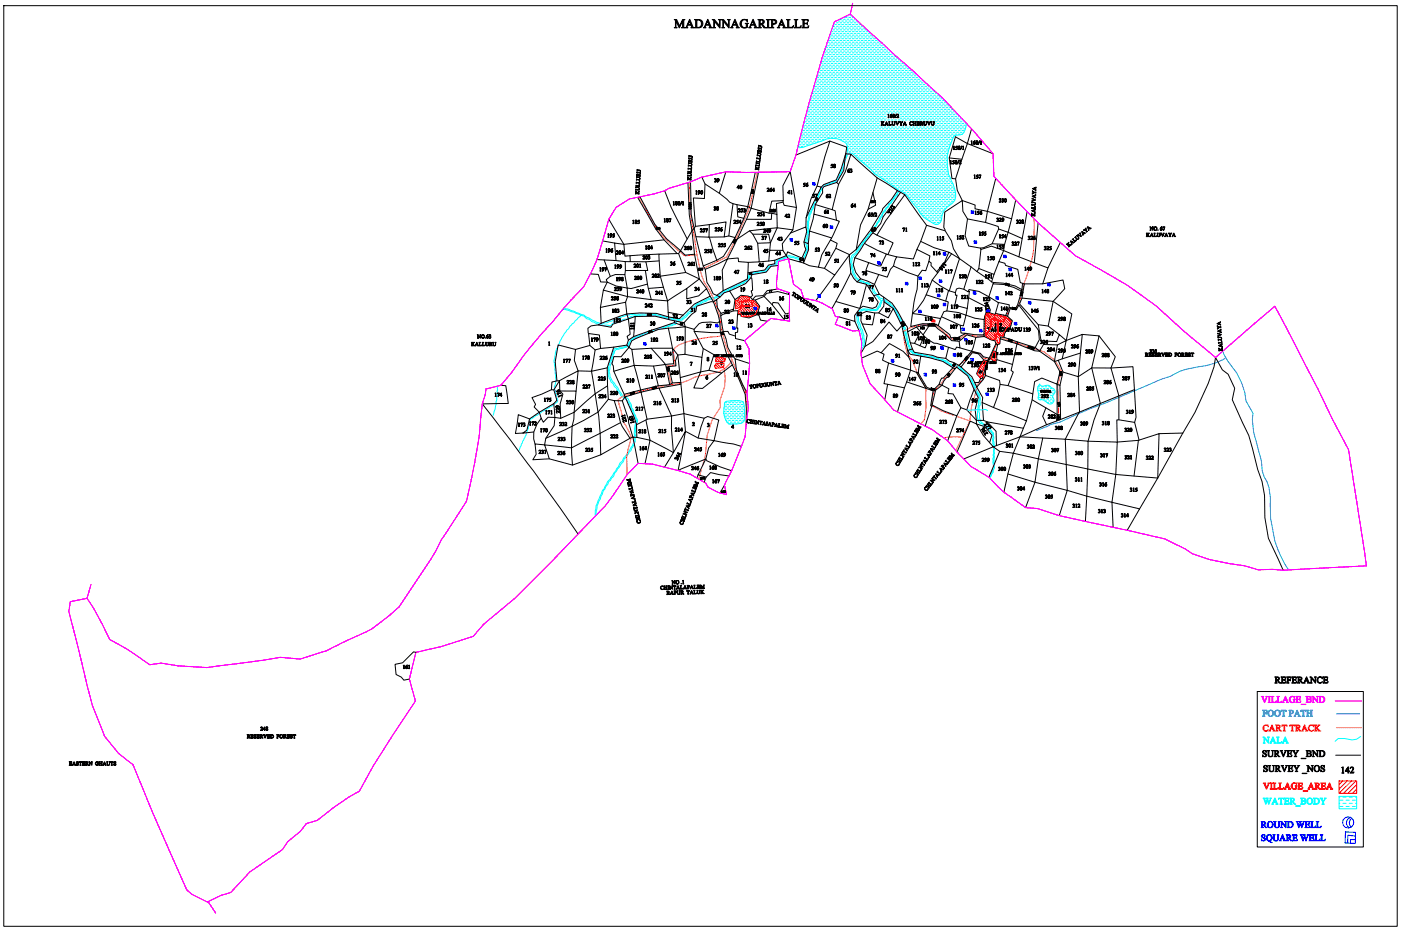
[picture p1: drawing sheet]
<svg xmlns="http://www.w3.org/2000/svg" width="297mm" height="197mm" viewBox="0 0 297 197" stroke-linecap="round" stroke-linejoin="round" font-family="sans-serif">
<g fill="#007fff" stroke="#007fff" stroke-width=".21">
<path d="M267.7 150.7h.9v.2l-.1-.2h-.5v.5h.4l.1-.1v.4l-.2-.2h-.3v.5l.2 .1h-.5l.1-.1v-1z" fill-rule="evenodd"/>
<path d="M268.7 151.3a.7 .7 0 0 1 1.4 0 .7 .7 0 0 1-1.4 0zM269.2 150.8a.67 .67 0 0 0 .3 1.1 .65 .65 0 0 0 .4-.7 .65 .65 0 0 0-.6-.5z" fill-rule="evenodd"/>
<path d="M270.2 151.3a.67 .67 0 0 1 1.3 0 .67 .67 0 0 1-1.3 0zM270.6 150.8a.67 .67 0 0 0 .3 1.1 .65 .65 0 0 0 .4-.7 .65 .65 0 0 0-.6-.5z" fill-rule="evenodd"/>
<path d="M271.6 150.7h1.1v.3l-.2-.2-.3-.1v1.1l.2 .1h-.5l.1-.1 .1-1.1-.4 .1-.1 .2z" fill-rule="evenodd"/>
<path d="M273.3 150.7h.4a.39 .39 0 0 1 .6 .4 .39 .39 0 0 1-.7 .2v.6h.2h-.5l.1-.1v-1zM273.6 150.7v.6a.29 .29 0 0 0 .4-.3 .29 .29 0 0 0-.4-.3z" fill-rule="evenodd"/>
<path d="M275 150.6l.7 1.3h-.5l.1-.1-.1-.3h-.5l-.1 .3 .1 .1h-.4zM275 150.9l-.3 .5h.5z" fill-rule="evenodd"/>
<path d="M275.8 150.7h1.1v.3l-.2-.2-.3-.1v1.1l.2 .1h-.5l.1-.1v-1.1l-.3 .1-.1 .2z" fill-rule="evenodd"/>
<path d="M277 150.7h.5l-.2 .1v.5h.6v-.6h-.2h.6l-.2 .1v1l.2 .1h-.6l.2-.1v-.5h-.6v.5l.2 .1h-.5l.1-.1v-1z" fill-rule="evenodd"/>
</g>
<g fill="#ff7f00" stroke="#ff7f00" stroke-width=".21">
<path d="M268 153.9l.9-.1v.4a.52 .52 0 0 0-.8-.3 .52 .52 0 0 0-.1 .8l.4 .3 .5-.2a.64 .64 0 0 1-1 .1 .64 .64 0 0 1 .1-1z" fill-rule="evenodd"/>
<path d="M269.7 153.8l.7 1.3h-.5l.1-.1-.1-.4h-.5l-.1 .4 .1 .1h-.4zM269.6 154l-.2 .6h.5z" fill-rule="evenodd"/>
<path d="M270.4 153.8l.9 .1 .1 .4-.3 .1 .6 .7h-.3l-.5-.6h-.1v.4l.2 .2h-.6l.2-.2v-1zM270.8 153.9v.5a.3 .3 0 0 0 .4-.3 .3 .3 0 0 0-.4-.2z" fill-rule="evenodd"/>
<path d="M271.8 153.8h1l.1 .3-.2-.2h-.3v1.1l.2 .1h-.6l.2-.1v-1.1h-.3l-.1 .2z" fill-rule="evenodd"/>
<path d="M273.5 153.8h1v.3l-.1-.2h-.3v1l.2 .2h-.6l.2-.1v-1.1h-.3l-.1 .2z" fill-rule="evenodd"/>
<path d="M274.6 153.8l.9 .1 .1 .4-.3 .1 .6 .7h-.3l-.5-.6h-.1v.4l.2 .2h-.6l.2-.2v-1zM275 153.9v.5a.29 .29 0 0 0 .4-.3 .29 .29 0 0 0-.4-.2z" fill-rule="evenodd"/>
<path d="M276.6 153.8l.7 1.3h-.5l.1-.1-.1-.4h-.5l-.1 .4 .1 .1h-.4zM276.5 154l-.2 .6h.5z" fill-rule="evenodd"/>
<path d="M277.6 153.9l.9-.1v.4a.52 .52 0 0 0-.7-.3 .52 .52 0 0 0-.2 .8l.4 .3 .5-.2a.64 .64 0 0 1-1 .1 .64 .64 0 0 1 .1-1z" fill-rule="evenodd"/>
<path d="M278.6 153.8h.6l-.2 .1v.5l.5-.5-.1-.1h.5l-.7 .6 .8 .7h-.6l.1-.2-.5-.5v.6l.2 .1h-.6l.2-.2v-1z" fill-rule="evenodd"/>
</g>
<g fill="#000" stroke="#000" stroke-width=".21">
<path d="M143 4.1h.5l.6 1.4 .6-1.4h.5l-.2 .3v1.3l.2 .2h-.7l.2-.1v-1.4l-.7 1.5-.7-1.5v1.3l.3 .2h-.6l.2-.2v-1.3z" fill-rule="evenodd"/>
<path d="M146.2 4.1l.7 1.6 .3 .2h-.7l.1-.1-.1-.5h-.7l-.2 .5 .2 .1h-.5l.2-.3zM146.2 4.5l-.4 .7h.7z" fill-rule="evenodd"/>
<path d="M147.2 4.1h.8a.89 .89 0 0 1 1 .9 .89 .89 0 0 1-1 .9h-.8l.3-.2v-1.3zM147.7 4.3v1.5a.77 .77 0 0 0 1-.8 .77 .77 0 0 0-1-.7z" fill-rule="evenodd"/>
<path d="M150 4.1l.7 1.6 .3 .2h-.7l.2-.1-.2-.5h-.7l-.1 .5 .2 .1h-.6l.3-.3zM150 4.5l-.3 .7h.6z" fill-rule="evenodd"/>
<path d="M151 4.1h.5l1.1 1.4-.1-1.2-.2-.2h.6l-.2 .3v1.5l-1.2-1.4v1.3l.2 .1h-.6l.2-.1v-1.4z" fill-rule="evenodd"/>
<path d="M152.9 4.1h.5l1.1 1.4v-1.2l-.3-.2h.6l-.2 .3v1.5l-1.2-1.4v1.2l.2 .2h-.6l.3-.2v-1.3z" fill-rule="evenodd"/>
<path d="M155.8 4.1l.7 1.6 .3 .2h-.7l.1-.1-.1-.5h-.7l-.2 .5 .2 .1h-.5zM155.8 4.5l-.4 .7h.7z" fill-rule="evenodd"/>
<path d="M157.2 4.3l.5-.2 .6 .1 .1-.1 .1 .6a.72 .72 0 0 0-1.1-.4 .72 .72 0 0 0-.2 1.1l.4 .4h.5h.1v-.6l-.2-.3h.7l-.2 .2v.7a.97 .97 0 0 1-1.4-.1 .97 .97 0 0 1 .1-1.4z" fill-rule="evenodd"/>
<path d="M159.6 4.1l.7 1.6 .3 .2h-.7l.2-.1-.2-.5h-.7l-.1 .5 .2 .1h-.6l.3-.3zM159.6 4.5l-.3 .7h.6z" fill-rule="evenodd"/>
<path d="M160.7 4.1h.6a.48 .48 0 0 1 .7 .3 .48 .48 0 0 1-.4 .6l.8 .9h-.4l-.6-.8h-.2v.6l.2 .2h-.7l.2-.2v-1.3zM161.2 4.3v.7a.4 .4 0 0 0 .6-.4 .4 .4 0 0 0-.6-.3z" fill-rule="evenodd"/>
<path d="M162.5 4.1h.7l-.2 .3v1.4l.2 .1h-.7l.2-.2v-1.4z" fill-rule="evenodd"/>
<path d="M163.3 4.1h.7a.53 .53 0 0 1 .7 .6 .53 .53 0 0 1-.9 .4l.1 .7 .2 .1h-.8l.3-.2v-1.3zM163.8 4.3v.7a.4 .4 0 0 0 .6-.4 .4 .4 0 0 0-.6-.3z" fill-rule="evenodd"/>
<path d="M165.7 4.1l.7 1.6 .3 .2h-.7l.1-.1-.1-.5h-.7l-.2 .5 .2 .1h-.5zM165.7 4.5l-.4 .7h.7z" fill-rule="evenodd"/>
<path d="M166.7 4.1h.8l-.2 .2-.1 1.3a.61 .61 0 0 0 1.1-.2l-.2 .5h-1.4l.3-.2v-1.3z" fill-rule="evenodd"/>
<path d="M168.4 4.1h.8l-.3 .2v1.3a.66 .66 0 0 0 1-.2l-.2 .5h-1.3l.2-.2v-1.3z" fill-rule="evenodd"/>
<path d="M170 4.1h1.4v.4l-.3-.2-.6-.1v.7h.6l.1-.2v.6l-.2-.3h-.5v.8h.6l.4-.3-.1 .4h-1.4l.2-.2v-1.4z" fill-rule="evenodd"/>
<path d="M134.8 39.6l.5 .2a.29 .29 0 0 1 .3 .3 .29 .29 0 0 1-.4 .2l-.4 .1v-.3l.5 .1a.22 .22 0 0 0 .2-.2 .22 .22 0 0 0-.3-.2l-.4 .1z" fill-rule="evenodd"/>
<path d="M135 37.5l.4 .1a.29 .29 0 0 1 .3 .3 .29 .29 0 0 1-.4 .3h-.4v-.3l.5 .2a.21 .21 0 0 0 .3-.2 .21 .21 0 0 0-.3-.2h-.4z" fill-rule="evenodd"/>
<path d="M135.1 35.9l.4 .2a.29 .29 0 0 1 .3 .3 .29 .29 0 0 1-.4 .2l-.4 .1v-.3l.5 .1a.22 .22 0 0 0 .3-.2 .22 .22 0 0 0-.3-.2l-.4 .1z" fill-rule="evenodd"/>
<path d="M134.9 39.3l.6 .1-.1-.4 .2 .1v.5h-.8z" fill-rule="evenodd"/>
<path d="M134.9 38.6l.7 .1-.1-.4 .2 .1-.1 .6-.1-.2-.6 .1z" fill-rule="evenodd"/>
<path d="M135.1 36.9h.2l.1 .2 .4-.3-.1 .2-.3 .2h.3v.3l-.1-.1h-.6zM135.1 37l-.1 .2 .3 .1v-.3z" fill-rule="evenodd"/>
<path d="M145.8 36.6l.5 .2a.29 .29 0 0 1 .3 .3 .29 .29 0 0 1-.4 .2l-.4 .1v-.3l.5 .1a.22 .22 0 0 0 .2-.2 .22 .22 0 0 0-.2-.2l-.5 .1z" fill-rule="evenodd"/>
<path d="M146 34.5l.4 .1a.29 .29 0 0 1 .3 .3 .29 .29 0 0 1-.4 .3l-.4 .1v-.3l.5 .1a.21 .21 0 0 0 .3-.2 .21 .21 0 0 0-.3-.2l-.4 .1z" fill-rule="evenodd"/>
<path d="M146.1 33l.4 .1a.29 .29 0 0 1 .3 .3 .29 .29 0 0 1-.4 .3h-.4v-.3l.5 .2a.21 .21 0 0 0 .2-.3 .21 .21 0 0 0-.2-.2l-.5 .1z" fill-rule="evenodd"/>
<path d="M145.8 37.5l.3 .4 .4-.4v.3l-.4 .2 .4-.1v.4l-.7-.1v-.3l.3 .1-.3-.2z" fill-rule="evenodd"/>
<path d="M145.9 36.3l.6 .1-.1-.4 .2 .1v.6l-.8-.1z" fill-rule="evenodd"/>
<path d="M145.9 35.6l.1 .1 .6 .1-.1-.4h.2l-.1 .6-.1-.1h-.6z" fill-rule="evenodd"/>
<path d="M146.1 34l.2-.1 .1 .2 .3-.3v.2l-.3 .2h.3v.3l-.1-.1-.6 .1zM146.1 34.1l-.1 .2h.3v-.2z" fill-rule="evenodd"/>
<path d="M151.5 37.9l.4 .1-.1 .2 .1 .2-.2 .2-.2-.1h.3l-.2-.3 .2-.2h-.3z" fill-rule="evenodd"/>
<path d="M152.1 37.9a.36 .36 0 0 1 .4 .4 .36 .36 0 0 1-.5 .3l.4-.3-.3-.1zM152.1 38.1a.2 .2 0 0 0 .4 0 .2 .2 0 0 0-.4 0z" fill-rule="evenodd"/>
<path d="M156.6 39.3l.2 .5-.1 .2-.1-.2h-.3zM156.6 39.4l-.3 .4h.3z" fill-rule="evenodd"/>
<path d="M156.9 39.4a.35 .35 0 0 1 .4 .3 .35 .35 0 0 1-.3 .4l-.2-.3zM157 39.3v.1a.34 .34 0 0 0-.1 .3 .34 .34 0 0 0 .3 .3v-.5z" fill-rule="evenodd"/>
<path d="M160.3 34.4l.5 .2a.29 .29 0 0 1 .2 .3 .29 .29 0 0 1-.3 .3h-.5l.1-.3 .4 .2a.22 .22 0 0 0 .3-.2 .22 .22 0 0 0-.3-.3l-.4 .1z" fill-rule="evenodd"/>
<path d="M160.2 35.3l.3 .4 .5-.4-.1 .4-.4 .1h.4l-.1 .3-.1-.1h-.6l.1-.3 .3 .1-.3-.2z" fill-rule="evenodd"/>
<path d="M160.6 32.3l.4 .2a.29 .29 0 0 1 .3 .3 .29 .29 0 0 1-.4 .2l-.4 .1 .1-.3 .4 .1a.22 .22 0 0 0 .3-.2 .22 .22 0 0 0-.3-.2l-.4 .1z" fill-rule="evenodd"/>
<path d="M160.8 30.8l.4 .1a.29 .29 0 0 1 .3 .4 .29 .29 0 0 1-.3 .2l-.5 .1 .1-.4 .4 .2a.22 .22 0 0 0 .3-.2 .22 .22 0 0 0-.3-.2h-.4z" fill-rule="evenodd"/>
<path d="M160.4 34.1l.6 .2-.1-.4h.2v.6l-.8-.1z" fill-rule="evenodd"/>
<path d="M160.5 33.4l.6 .2-.1-.4 .2 .1v.5l-.6-.2-.2 .1z" fill-rule="evenodd"/>
<path d="M160.8 31.8l.1-.1 .2 .2 .4-.2-.1 .1-.3 .3h.3v.3l-.8-.1zM160.7 31.9v.2h.3v-.2z" fill-rule="evenodd"/>
<path d="M163.3 40l.2-.1a.17 .17 0 0 0-.2 .2 .17 .17 0 0 0 .3 .1 .25 .25 0 0 1-.1 .4 .25 .25 0 0 1-.3-.3zM163.2 40.4a.2 .2 0 0 0 .4 0 .2 .2 0 0 0-.4 0z" fill-rule="evenodd"/>
<path d="M170.5 38.8h.3l-.4 .2 .2 .1a.26 .26 0 0 1 .1 .4 .26 .26 0 0 1-.4 0h.1a.19 .19 0 0 0 .3-.1 .19 .19 0 0 0-.2-.3h-.2z" fill-rule="evenodd"/>
<path d="M171 39l.3-.2-.3 .4a.23 .23 0 0 1 .3 0 .23 .23 0 0 1-.1 .3 .23 .23 0 0 1-.3 0zM170.9 39.4a.2 .2 0 0 0 .4 0 .2 .2 0 0 0-.4 0z" fill-rule="evenodd"/>
<path d="M176.3 34.8h.3l-.3 .1 .1 .2a.26 .26 0 0 1 .1 .4 .26 .26 0 0 1-.4 0h.1a.19 .19 0 0 0 .3-.1 .19 .19 0 0 0-.2-.3h-.1z" fill-rule="evenodd"/>
<path d="M176.7 34.9a.2 .2 0 0 1 .4 0 .19 .19 0 0 1-.1 .3 .21 .21 0 0 1 .2 .2 .21 .21 0 0 1-.4 .1 .21 .21 0 0 1 .1-.3zM176.8 35.4a.17 .17 0 0 0 .3 0 .17 .17 0 0 0-.3 0zM176.8 35a.15 .15 0 0 0 .3 0 .15 .15 0 0 0-.3 0z" fill-rule="evenodd"/>
<path d="M179.8 36l.3-.2-.3 .4a.23 .23 0 0 1 .3 0 .23 .23 0 0 1 0 .3 .23 .23 0 0 1-.4 0zM179.7 36.4a.2 .2 0 0 0 .4 0 .2 .2 0 0 0-.4 0z" fill-rule="evenodd"/>
<path d="M180.3 35.9h.3l-.1 .2 .2 .3-.3 .2-.2-.1h.4l-.2-.3 .1-.2h-.2z" fill-rule="evenodd"/>
<path d="M186.8 25.8h.3l-.1 .4 .2-.4h.3l-.4 .3 .5 .5h-.4l-.2-.4 .1 .4h-.3z" fill-rule="evenodd"/>
<path d="M187.9 25.8l.5 .8h-.3v-.3h-.3v.3h-.2zM187.9 26l-.1 .3h.3z" fill-rule="evenodd"/>
<path d="M188.2 24.3l.2-.1 .1 .8h-.3l.1-.6z" fill-rule="evenodd"/>
<path d="M188.4 25.8h.3l-.1 .7 .4-.1v.2h-.6z" fill-rule="evenodd"/>
<path d="M188.8 24.4l.3-.1a.17 .17 0 0 0-.2 .1 .17 .17 0 0 0 .2 .2 .25 .25 0 0 1-.1 .4 .25 .25 0 0 1-.3-.4zM188.7 24.8a.2 .2 0 0 0 .4 0 .2 .2 0 0 0-.4 0z" fill-rule="evenodd"/>
<path d="M189.4 24.3a.35 .35 0 0 1 .3 .3 .35 .35 0 0 1-.3 .4l-.1-.3zM189.4 24.3a.34 .34 0 0 0-.1 .3 .34 .34 0 0 0 .3 .3v-.5z" fill-rule="evenodd"/>
<path d="M189 25.8h.4l-.1 .5a.22 .22 0 0 0 .2 .2 .22 .22 0 0 0 .2-.3l-.1-.4h.2l-.1 .5a.29 .29 0 0 1-.3 .3 .29 .29 0 0 1-.2-.4z" fill-rule="evenodd"/>
<path d="M190 24.2l-.2 .8z" fill-rule="evenodd"/>
<path d="M190.2 24.3a.24 .24 0 0 1 .3 .1 .24 .24 0 0 1-.1 .3l-.2 .2 .4-.1-.1 .2h-.4l.3-.5-.1-.2-.2 .1z" fill-rule="evenodd"/>
<path d="M189.9 25.8h.3l.1 .6 .1-.6h.2l-.3 .8z" fill-rule="evenodd"/>
<path d="M190.7 25.8h.3l.1 .4 .1-.4h.2l-.3 .4 .1 .4h-.3l.1-.3z" fill-rule="evenodd"/>
<path d="M191.8 25.8l.4 .8h-.3v-.3h-.2v.3h-.3zM191.8 26l-.1 .3h.2z" fill-rule="evenodd"/>
<path d="M193 25.9l.5-.1v.3a.29 .29 0 0 0-.5-.1 .29 .29 0 0 0 .1 .5 .29 .29 0 0 0 .4-.1 .37 .37 0 0 1-.6 .1 .37 .37 0 0 1 .1-.6z" fill-rule="evenodd"/>
<path d="M193.6 25.8h.3l-.1 .4h.3l-.1-.4h.3v.8h-.3l.1-.4h-.3l.1 .4h-.3z" fill-rule="evenodd"/>
<path d="M194.4 25.8h.5v.2l-.3-.1v.3l.3-.2v.3l-.3-.1v.3l.4-.1-.1 .2h-.5z" fill-rule="evenodd"/>
<path d="M195 25.8l.5 .1 .1 .2-.2 .1 .4 .4h-.2l-.3-.4v.4h-.3zM195.2 25.9l.1 .3a.16 .16 0 0 0 .2-.1 .16 .16 0 0 0-.2-.2z" fill-rule="evenodd"/>
<path d="M195.8 25.8h.3l-.1 .5a.21 .21 0 0 0 .2 .2 .21 .21 0 0 0 .2-.3l-.1-.4h.2l-.1 .5a.29 .29 0 0 1-.3 .3 .29 .29 0 0 1-.2-.4z" fill-rule="evenodd"/>
<path d="M196.6 25.8h.3l.1 .6 .1-.6h.2l-.3 .8z" fill-rule="evenodd"/>
<path d="M197.4 25.8h.3l-.1 .5a.22 .22 0 0 0 .2 .2 .22 .22 0 0 0 .2-.3l-.1-.4h.2l-.1 .5a.29 .29 0 0 1-.3 .3 .29 .29 0 0 1-.2-.4z" fill-rule="evenodd"/>
<path d="M201.4 34.1l.2-.1 .1 .8h-.2z" fill-rule="evenodd"/>
<path d="M202.1 31.1l.2-.1 .1 .7h-.3z" fill-rule="evenodd"/>
<path d="M202.1 34h.2l-.3 .2 .2 .1a.26 .26 0 0 1 .1 .4 .26 .26 0 0 1-.4 0h.1a.19 .19 0 0 0 .3-.1 .19 .19 0 0 0-.2-.3h-.2z" fill-rule="evenodd"/>
<path d="M202.6 34.1h.3l-.2 .3a.21 .21 0 0 1 .3 .3 .21 .21 0 0 1-.4 .1 .21 .21 0 0 1 0-.4zM202.5 34.6a.2 .2 0 0 0 .4 0 .2 .2 0 0 0-.4 0zM202.6 34.2a.14 .14 0 0 0 .2 0 .14 .14 0 0 0-.2 0z" fill-rule="evenodd"/>
<path d="M202.7 31h.3l-.3 .2h.2a.26 .26 0 0 1 .1 .4 .26 .26 0 0 1-.4 .1v-.1a.21 .21 0 0 0 .4-.1 .19 .19 0 0 0-.3-.2h-.1z" fill-rule="evenodd"/>
<path d="M203.2 34l-.2 .8z" fill-rule="evenodd"/>
<path d="M203.2 31.1a.19 .19 0 0 1 .3-.1 .19 .19 0 0 1-.1 .3 .21 .21 0 0 1 .2 .3 .21 .21 0 0 1-.3 .1 .21 .21 0 0 1 0-.3zM203.2 31.5a.16 .16 0 0 0 .3 0 .16 .16 0 0 0-.3 0zM203.3 31.1l.1 .2 .1-.2z" fill-rule="evenodd"/>
<path d="M203.4 34.1h.3l-.3 .6 .4-.1-.1 .2h-.4l.4-.5-.2-.2-.2 .1z" fill-rule="evenodd"/>
<path d="M203.9 31l-.3 .7z" fill-rule="evenodd"/>
<path d="M204.1 31.1l.2-.1 .1 .7h-.3z" fill-rule="evenodd"/>
<path d="M205.9 30l.2-.1 .1 .7h-.3l.1-.6z" fill-rule="evenodd"/>
<path d="M206.5 37.2l.2-.1 .1 .7h-.3l.1-.5z" fill-rule="evenodd"/>
<path d="M206.5 30l.2-.1a.17 .17 0 0 0-.2 .2 .17 .17 0 0 0 .3 .1v.2a.29 .29 0 0 1-.5 .1 .29 .29 0 0 1 .2-.5zM206.4 30.4a.18 .18 0 0 0 .3 0 .18 .18 0 0 0-.3 0z" fill-rule="evenodd"/>
<path d="M207 29.9a.36 .36 0 0 1 .4 .3 .36 .36 0 0 1-.3 .4l-.2-.3zM207.1 29.9a.34 .34 0 0 0-.2 .4 .34 .34 0 0 0 .3 .3v-.6z" fill-rule="evenodd"/>
<path d="M207.2 37.1h.2l-.2 .1 .1 .2a.26 .26 0 0 1 .1 .3 .26 .26 0 0 1-.4 .1l.1-.1a.19 .19 0 0 0 .3-.1 .19 .19 0 0 0-.3-.2h-.1z" fill-rule="evenodd"/>
<path d="M207.6 37.1h.4l-.3 .7 .2-.6-.4 .1z" fill-rule="evenodd"/>
<path d="M207.7 29.8l-.3 .8z" fill-rule="evenodd"/>
<path d="M207.8 30l.2-.1 .1 .7h-.2l.1-.6z" fill-rule="evenodd"/>
<path d="M218.9 40l.8-.3-.1 .2h-.2v.3h.2v.2zM219.1 40.1l.3 .1v-.3z" fill-rule="evenodd"/>
<path d="M127.2 56.8l.1-.1 .1 .8h-.2z" fill-rule="evenodd"/>
<path d="M127.7 56.8a.36 .36 0 0 1 .4 .4 .36 .36 0 0 1-.5 .3l.4-.3-.4-.1zM127.7 57a.2 .2 0 0 0 .4 0 .2 .2 0 0 0-.4 0z" fill-rule="evenodd"/>
<path d="M128.2 56.8h.4l-.2 .7 .1-.7-.3 .1z" fill-rule="evenodd"/>
<path d="M128.5 52.8l.2-.1v.8h-.2z" fill-rule="evenodd"/>
<path d="M128.8 49.7l.2-.1 .1 .7h-.2z" fill-rule="evenodd"/>
<path d="M129 52.8a.35 .35 0 0 1 .4 .4 .35 .35 0 0 1-.5 .3l.4-.3-.4-.1zM129 53a.2 .2 0 0 0 .4 0 .2 .2 0 0 0-.4 0z" fill-rule="evenodd"/>
<path d="M129.4 49.6a.36 .36 0 0 1 .4 .4 .36 .36 0 0 1-.5 .3l.4-.3h-.4zM129.4 49.8a.18 .18 0 0 0 .3 0 .18 .18 0 0 0-.3 0z" fill-rule="evenodd"/>
<path d="M129.6 52.9l.3-.2-.3 .4a.23 .23 0 0 1 .3 0 .23 .23 0 0 1-.1 .4 .23 .23 0 0 1-.3-.1zM129.5 53.3a.2 .2 0 0 0 .4 0 .2 .2 0 0 0-.4 0z" fill-rule="evenodd"/>
<path d="M130 49.6h.3l-.3 .2h.2a.26 .26 0 0 1 0 .4 .26 .26 0 0 1-.3 .1v-.1a.19 .19 0 0 0 .3-.1 .19 .19 0 0 0-.2-.2h-.1z" fill-rule="evenodd"/>
<path d="M130.3 56.2h.2l.1 .7h-.3l.1-.6z" fill-rule="evenodd"/>
<path d="M130.7 58.9l.2-.1 .1 .8h-.3z" fill-rule="evenodd"/>
<path d="M130.9 56.2a.35 .35 0 0 1 .4 .4 .35 .35 0 0 1-.5 .3l.3-.3h-.3zM130.9 56.4a.18 .18 0 0 0 .3 0 .18 .18 0 0 0-.3 0z" fill-rule="evenodd"/>
<path d="M130.7 53.3a.24 .24 0 0 1 .4 0 .24 .24 0 0 1-.2 .4l-.2 .1h.4v.1h-.5l.4-.4-.1-.2-.3 .1z" fill-rule="evenodd"/>
<path d="M131.2 58.9a.36 .36 0 0 1 .4 .4 .36 .36 0 0 1-.4 .3l.3-.4h-.3zM131.2 59a.2 .2 0 0 0 .4 0 .2 .2 0 0 0-.4 0z" fill-rule="evenodd"/>
<path d="M131.3 53.2a.35 .35 0 0 1 .4 .3 .35 .35 0 0 1-.3 .4l-.2-.3zM131.4 53.2a.34 .34 0 0 0-.2 .4 .34 .34 0 0 0 .3 .3v-.5z" fill-rule="evenodd"/>
<path d="M131.4 56.2a.35 .35 0 0 1 .4 .4 .35 .35 0 0 1-.4 .3l.3-.3h-.3zM131.4 56.4a.2 .2 0 0 0 .4 0 .2 .2 0 0 0-.4 0z" fill-rule="evenodd"/>
<path d="M131.8 58.8l.3 .1-.1 .3a.21 .21 0 0 1 .2 .2 .21 .21 0 0 1-.3 .1 .21 .21 0 0 1 0-.3l-.2-.2zM131.8 59.4a.17 .17 0 0 0 .3 0 .17 .17 0 0 0-.3 0zM131.8 58.9l.1 .2 .1-.2z" fill-rule="evenodd"/>
<path d="M132.1 53.2l.1 .5-.1 .2-.1-.2h-.3zM132 53.3l-.2 .4h.2z" fill-rule="evenodd"/>
<path d="M134.1 46.8l.2-.1 .1 .7h-.3z" fill-rule="evenodd"/>
<path d="M134.7 46.8a.19 .19 0 0 1 .3-.1 .19 .19 0 0 1-.1 .3 .21 .21 0 0 1 .2 .3 .21 .21 0 0 1-.3 .1 .21 .21 0 0 1 0-.3zM134.7 47.2a.16 .16 0 0 0 .3 0 .16 .16 0 0 0-.3 0zM134.7 46.9a.15 .15 0 0 0 .3 0 .15 .15 0 0 0-.3 0z" fill-rule="evenodd"/>
<path d="M134.4 56a.24 .24 0 0 1 .4 .1 .24 .24 0 0 1-.1 .4l-.2 .1h.4l-.1 .1h-.4l.3-.4-.1-.3-.2 .2z" fill-rule="evenodd"/>
<path d="M135.1 56a.36 .36 0 0 1 .3 .3 .36 .36 0 0 1-.3 .4l-.2-.3zM135.1 56a.34 .34 0 0 0-.1 .4 .34 .34 0 0 0 .3 .3v-.6z" fill-rule="evenodd"/>
<path d="M134.6 58.6h.3l-.3 .6h.4l-.1 .1h-.4l.3-.5-.1-.2-.2 .2z" fill-rule="evenodd"/>
<path d="M135.2 58.6a.36 .36 0 0 1 .3 .3 .36 .36 0 0 1-.3 .4l-.1-.3zM135.3 58.6h-.1a.34 .34 0 0 0-.1 .4 .34 .34 0 0 0 .3 .2v-.5z" fill-rule="evenodd"/>
<path d="M134.8 40.5l.3 .4 .4-.5v.4l-.4 .2 .4-.1v.3l-.1-.1-.7 .1 .1-.3 .3 .1-.3-.2z" fill-rule="evenodd"/>
<path d="M135.6 56.1l.2-.1 .1 .7h-.3z" fill-rule="evenodd"/>
<path d="M135.3 46.7h.3l-.3 .2 .2 .1a.26 .26 0 0 1 0 .3 .26 .26 0 0 1-.3 .1v-.1a.19 .19 0 0 0 .3-.1 .19 .19 0 0 0-.2-.2h-.1z" fill-rule="evenodd"/>
<path d="M135.7 58.6a.36 .36 0 0 1 .4 .3 .36 .36 0 0 1-.3 .4l-.2-.3zM135.8 58.6a.34 .34 0 0 0-.2 .4 .34 .34 0 0 0 .3 .2l.1-.5z" fill-rule="evenodd"/>
<path d="M136.4 54.3h.3v.3l-.3 .3 .4-.1-.1 .2h-.4l.3-.5-.1-.2-.2 .1z" fill-rule="evenodd"/>
<path d="M136.9 54.3a.36 .36 0 0 1 .4 .3 .36 .36 0 0 1-.3 .4l-.2-.3zM137 54.3a.34 .34 0 0 0-.1 .3 .34 .34 0 0 0 .2 .3l.1-.5z" fill-rule="evenodd"/>
<path d="M136.9 52.2l.2-.1v.7h-.2z" fill-rule="evenodd"/>
<path d="M137.5 54.3h.3l-.1 .2 .1 .3-.2 .2-.2-.1h.3l-.2-.3 .2-.2h-.3z" fill-rule="evenodd"/>
<path d="M137.4 52.2h.3l-.1 .2a.21 .21 0 0 1 .2 .3 .21 .21 0 0 1-.3 .1 .21 .21 0 0 1 0-.3zM137.4 52.7a.17 .17 0 0 0 .3 0 .17 .17 0 0 0-.3 0zM137.4 52.2l.2 .2 .1-.2z" fill-rule="evenodd"/>
<path d="M138.2 52.1l.1 .5-.1 .2v-.1h-.4zM138.2 52.2l-.3 .4h.3z" fill-rule="evenodd"/>
<path d="M138.3 58.1l.3 .1-.3 .6 .4-.1v.1h-.5l.4-.4-.1-.2-.3 .1z" fill-rule="evenodd"/>
<path d="M138.9 58.2a.36 .36 0 0 1 .4 .3 .36 .36 0 0 1-.3 .4l-.2-.3zM139 58.2a.34 .34 0 0 0-.2 .3 .34 .34 0 0 0 .3 .3l.1-.5z" fill-rule="evenodd"/>
<path d="M139.1 48.3l.1-.1v.5h-.1z" fill-rule="evenodd"/>
<path d="M139.4 48.3h.2v.4l-.2-.1zM139.4 48.6a.1 .1 0 0 0 .2 0 .1 .1 0 0 0-.2 0zM139.4 48.3a.1 .1 0 0 0 .2 0 .1 .1 0 0 0-.2 0z" fill-rule="evenodd"/>
<path d="M139.5 58.1h.2l.1 .2-.4 .5 .4-.1v.1h-.5l.4-.4-.1-.2-.2 .1z" fill-rule="evenodd"/>
<path d="M139.8 48.3l.2-.1-.2 .2 .2 .2a.18 .18 0 0 1-.3 0 .18 .18 0 0 1 .1-.3zM139.7 48.5a.11 .11 0 0 0 .2 0 .11 .11 0 0 0-.2 0z" fill-rule="evenodd"/>
<path d="M140.8 46.4l.2-.1 .1 .8h-.3l.1-.6z" fill-rule="evenodd"/>
<path d="M141.3 46.4a.19 .19 0 0 1 .3 0 .19 .19 0 0 1-.1 .3 .21 .21 0 0 1 .3 .3 .21 .21 0 0 1-.4 .1 .21 .21 0 0 1 0-.4zM141.3 46.9a.2 .2 0 0 0 .4 0 .2 .2 0 0 0-.4 0zM141.4 46.5a.14 .14 0 0 0 .2 0 .14 .14 0 0 0-.2 0z" fill-rule="evenodd"/>
<path d="M141.9 46.4h.4l-.3 .7 .2-.7-.4 .1z" fill-rule="evenodd"/>
<path d="M142.2 55.6h.3l-.1 .2 .1 .3-.2 .2-.2-.1h.3l-.2-.3 .2-.2h-.3z" fill-rule="evenodd"/>
<path d="M142.7 42.8l.2-.1 .1 .8h-.3z" fill-rule="evenodd"/>
<path d="M142.8 55.7l.2-.1a.17 .17 0 0 0-.2 .2 .17 .17 0 0 0 .3 .1 .25 .25 0 0 1-.2 .4 .25 .25 0 0 1-.2-.4zM142.7 56.1a.2 .2 0 0 0 .4 0 .2 .2 0 0 0-.4 0z" fill-rule="evenodd"/>
<path d="M143.2 42.8a.2 .2 0 0 1 .4 0 .19 .19 0 0 1-.1 .3 .21 .21 0 0 1 .2 .3 .21 .21 0 0 1-.4 .1 .21 .21 0 0 1 0-.4zM143.3 43.3a.17 .17 0 0 0 .3 0 .17 .17 0 0 0-.3 0zM143.3 42.8l.1 .3 .1-.3z" fill-rule="evenodd"/>
<path d="M143.5 59.7h.3l-.1 .2 .1 .3-.2 .2-.2-.1h.3l-.1-.3 .1-.2h-.3z" fill-rule="evenodd"/>
<path d="M143.8 42.8a.19 .19 0 0 1 .3 0 .19 .19 0 0 1-.1 .3 .21 .21 0 0 1 .2 .3 .21 .21 0 0 1-.3 .1 .21 .21 0 0 1 0-.4zM143.8 43.3a.17 .17 0 0 0 .3 0 .17 .17 0 0 0-.3 0zM143.9 42.8l.1 .3 .1-.3z" fill-rule="evenodd"/>
<path d="M144.2 59.6h.2l-.3 .2 .2 .1a.26 .26 0 0 1 .1 .4 .26 .26 0 0 1-.4 0h.1a.19 .19 0 0 0 .3-.1 .21 .21 0 0 0-.3-.3h-.1z" fill-rule="evenodd"/>
<path d="M144.5 42.7l-.3 .8z" fill-rule="evenodd"/>
<path d="M144.7 42.8l.2-.1 .1 .8h-.3l.1-.6z" fill-rule="evenodd"/>
<path d="M145.1 52.3a.24 .24 0 0 1 .4 .1 .24 .24 0 0 1-.1 .3l-.2 .2 .4-.1-.1 .2h-.4l.3-.5-.1-.2-.2 .1z" fill-rule="evenodd"/>
<path d="M145.8 52.4l.3-.2a.18 .18 0 0 0-.3 .2 .18 .18 0 0 0 .3 .2 .25 .25 0 0 1-.2 .4 .25 .25 0 0 1-.2-.4zM145.7 52.8a.18 .18 0 0 0 .3 0 .18 .18 0 0 0-.3 0z" fill-rule="evenodd"/>
<path d="M146.1 44.1l.3 .2v-.2l.1 .1a.19 .19 0 0 1-.2 .2 .19 .19 0 0 1-.2-.2l.1 .2z" fill-rule="evenodd"/>
<path d="M146.3 52.3a.35 .35 0 0 1 .4 .3 .35 .35 0 0 1-.3 .4l-.2-.3zM146.4 52.3a.34 .34 0 0 0-.2 .3 .34 .34 0 0 0 .3 .3l.1-.5z" fill-rule="evenodd"/>
<path d="M145.9 55.7a.24 .24 0 0 1 .4 0 .24 .24 0 0 1-.2 .4l-.2 .1h.4l-.1 .1h-.4l.4-.4-.2-.2-.2 .1z" fill-rule="evenodd"/>
<path d="M146.1 43.6h.4v.1l-.3 .1zM146.1 43.7a.1 .1 0 0 0 .2 0 .1 .1 0 0 0-.2 0zM146.4 43.7l.1 .1z" fill-rule="evenodd"/>
<path d="M146.1 43.3h.4v.1l-.3 .1zM146.1 43.4a.1 .1 0 0 0 .2 0 .1 .1 0 0 0-.2 0zM146.4 43.4a.09 .09 0 0 0 .1 0 .09 .09 0 0 0-.1 0z" fill-rule="evenodd"/>
<path d="M146.1 43l.5 .1h-.5z" fill-rule="evenodd"/>
<path d="M146.1 43.9l.4 .2z" fill-rule="evenodd"/>
<path d="M146.5 55.7l.3-.1-.3 .3a.23 .23 0 0 1 .3 .1 .23 .23 0 0 1 0 .3 .23 .23 0 0 1-.4-.1zM146.4 56.1a.2 .2 0 0 0 .4 0 .2 .2 0 0 0-.4 0z" fill-rule="evenodd"/>
<path d="M147 55.7l.2-.1 .1 .7h-.3z" fill-rule="evenodd"/>
<path d="M147.5 40.5l.2-.1 .1 .8h-.3l.1-.6z" fill-rule="evenodd"/>
<path d="M148.1 40.5a.36 .36 0 0 1 .3 .4 .36 .36 0 0 1-.4 .3l.3-.4h-.3zM148.1 40.7a.18 .18 0 0 0 .3 0 .18 .18 0 0 0-.3 0z" fill-rule="evenodd"/>
<path d="M148.1 56.9a.19 .19 0 0 1 .3 .2 .19 .19 0 0 1-.2 .2l.2-.1-.3 .1 .2-.3h-.2z" fill-rule="evenodd"/>
<path d="M148.6 40.5a.36 .36 0 0 1 .4 .3 .36 .36 0 0 1-.3 .4l-.2-.3zM148.7 40.5a.34 .34 0 0 0-.1 .3 .34 .34 0 0 0 .2 .3l.1-.5z" fill-rule="evenodd"/>
<path d="M148.5 56.9h.2l-.2 .1 .2 .2-.2 .1 .1-.1-.2-.2z" fill-rule="evenodd"/>
<path d="M148.8 56.9a.21 .21 0 0 1 .2 .2 .21 .21 0 0 1-.2 .2l.2-.2h-.2zM148.8 57a.11 .11 0 0 0 .2 0 .11 .11 0 0 0-.2 0z" fill-rule="evenodd"/>
<path d="M148.5 48.5l.3 .1v.2l-.2 .3h.3v.1h-.5l.4-.4-.1-.3-.2 .2z" fill-rule="evenodd"/>
<path d="M149.2 48.5h.2l-.2 .1 .1 .1a.26 .26 0 0 1 .1 .4 .26 .26 0 0 1-.4 .1l.1-.1a.19 .19 0 0 0 .3-.1 .19 .19 0 0 0-.2-.2h-.2z" fill-rule="evenodd"/>
<path d="M149.6 48.5h.4l-.2 .7 .1-.6-.3 .1z" fill-rule="evenodd"/>
<path d="M149.4 53a.24 .24 0 0 1 .4 0 .24 .24 0 0 1-.1 .4l-.2 .1h.4l-.1 .1h-.4l.3-.4-.1-.2-.2 .1z" fill-rule="evenodd"/>
<path d="M150.1 52.9h.3l-.3 .1 .2 .1a.26 .26 0 0 1 0 .4 .26 .26 0 0 1-.3 .1v-.1a.19 .19 0 0 0 .3-.1 .19 .19 0 0 0-.2-.2h-.1z" fill-rule="evenodd"/>
<path d="M150.6 53a.19 .19 0 0 1 .3-.1 .19 .19 0 0 1-.1 .3 .21 .21 0 0 1 .2 .3 .21 .21 0 0 1-.3 .1 .21 .21 0 0 1 0-.3zM150.6 53.4a.17 .17 0 0 0 .3 0 .17 .17 0 0 0-.3 0zM150.6 53.1a.15 .15 0 0 0 .3 0 .15 .15 0 0 0-.3 0z" fill-rule="evenodd"/>
<path d="M151.4 58.7l.2-.1v.8h-.2l.1-.6z" fill-rule="evenodd"/>
<path d="M151.4 43.9h.3l-.1 .2 .2 .3-.2 .2-.3-.1h.4l-.2-.3 .1-.2h-.2z" fill-rule="evenodd"/>
<path d="M151.9 58.7h.3l-.1 .3a.21 .21 0 0 1 .2 .2 .21 .21 0 0 1-.3 .1 .21 .21 0 0 1 0-.3zM151.9 59.2a.17 .17 0 0 0 .3 0 .17 .17 0 0 0-.3 0zM151.9 58.8a.15 .15 0 0 0 .3 0 .15 .15 0 0 0-.3 0z" fill-rule="evenodd"/>
<path d="M151.6 48.3a.24 .24 0 0 1 .4 .1 .24 .24 0 0 1-.2 .4l-.1 .1h.3v.1h-.4l.3-.5-.1-.2-.2 .2z" fill-rule="evenodd"/>
<path d="M152 43.9a.19 .19 0 0 1 .3 0 .19 .19 0 0 1-.1 .3 .21 .21 0 0 1 .2 .2 .21 .21 0 0 1-.3 .2 .21 .21 0 0 1 0-.4zM152 44.4a.17 .17 0 0 0 .3 0 .17 .17 0 0 0-.3 0zM152 43.9l.2 .2v-.2z" fill-rule="evenodd"/>
<path d="M152.5 58.7a.35 .35 0 0 1 .3 .4 .35 .35 0 0 1-.4 .3l.3-.4h-.3zM152.5 58.9a.18 .18 0 0 0 .3 0 .18 .18 0 0 0-.3 0z" fill-rule="evenodd"/>
<path d="M152.3 48.3h.3l-.3 .2h.1a.26 .26 0 0 1 .1 .4 .26 .26 0 0 1-.4 .1l.1-.1a.19 .19 0 0 0 .3-.1 .19 .19 0 0 0-.2-.2h-.1z" fill-rule="evenodd"/>
<path d="M152.4 51.7h.3l-.3 .6 .4-.1-.1 .2h-.4l.3-.5-.1-.2-.2 .1z" fill-rule="evenodd"/>
<path d="M152.8 48.4l.2-.1a.17 .17 0 0 0-.2 .2 .17 .17 0 0 0 .3 .1 .25 .25 0 0 1-.1 .4 .25 .25 0 0 1-.3-.3zM152.7 48.8a.2 .2 0 0 0 .4 0 .2 .2 0 0 0-.4 0z" fill-rule="evenodd"/>
<path d="M153 51.6h.3l-.3 .2 .2 .1a.26 .26 0 0 1 0 .4 .26 .26 0 0 1-.3 0 .19 .19 0 0 0 .3-.1 .19 .19 0 0 0-.2-.3h-.1z" fill-rule="evenodd"/>
<path d="M153.6 51.6h.2l-.3 .2 .2 .1a.26 .26 0 0 1 .1 .4 .26 .26 0 0 1-.4 0h.1a.19 .19 0 0 0 .3-.1 .19 .19 0 0 0-.2-.3h-.2z" fill-rule="evenodd"/>
<path d="M155.6 50.9v.2h.3v.2v-.2l-.3 .1-.1-.1z" fill-rule="evenodd"/>
<path d="M155.4 51.3h.2l.1 .3 .1-.2-.1 .3-.1-.4-.2 .2z" fill-rule="evenodd"/>
<path d="M155.6 46.8h.4l-.3 .5h.3v.1h-.5l.4-.4-.1-.2-.2 .1z" fill-rule="evenodd"/>
<path d="M155.7 50.7h.2l.1 .3 .1-.2-.1 .3-.1-.3-.2 .1z" fill-rule="evenodd"/>
<path d="M156 57.3l.2 .5-.1 .2-.1-.1h-.3zM156 57.4l-.3 .4h.3z" fill-rule="evenodd"/>
<path d="M156.3 57.3h.4l-.2 .8 .1-.7-.3 .1z" fill-rule="evenodd"/>
<path d="M156.3 46.7h.3l-.3 .1 .1 .1a.26 .26 0 0 1 .1 .4 .26 .26 0 0 1-.4 .1l.1-.1a.19 .19 0 0 0 .3-.1 .19 .19 0 0 0-.2-.2h-.1z" fill-rule="evenodd"/>
<path d="M156.6 44.3h.3l-.3 .6 .4-.1-.1 .2h-.4l.4-.5-.2-.2-.2 .1z" fill-rule="evenodd"/>
<path d="M157 46.7l.1 .5-.1 .2v-.2h-.4zM157 46.8l-.3 .4h.3z" fill-rule="evenodd"/>
<path d="M157.3 44.2h.2l-.3 .2 .2 .1a.26 .26 0 0 1 .1 .4 .26 .26 0 0 1-.4 0h.1a.19 .19 0 0 0 .3-.1 .21 .21 0 0 0-.3-.3h-.1z" fill-rule="evenodd"/>
<path d="M157.7 44.3l.3 .1-.1 .1 .2 .3-.3 .2-.2-.1h.4l-.2-.3 .1-.2h-.3z" fill-rule="evenodd"/>
<path d="M158 52.2h.2l.1 .2-.3 .4h.4l-.1 .1h-.4l.3-.4-.1-.2-.2 .1z" fill-rule="evenodd"/>
<path d="M158.6 52.3l.2-.1a.17 .17 0 0 0-.2 .2 .17 .17 0 0 0 .3 .1v.2a.29 .29 0 0 1-.5 .1 .29 .29 0 0 1 .2-.5zM158.5 52.7a.18 .18 0 0 0 .3 0 .18 .18 0 0 0-.3 0z" fill-rule="evenodd"/>
<path d="M159 57.8v.5l-.2-.1zM159 57.9l-.2 .2h.2z" fill-rule="evenodd"/>
<path d="M159.2 57.9h.2l-.1 .4-.1-.1zM159.2 58.2a.1 .1 0 0 0 .2 0 .1 .1 0 0 0-.2 0zM159.2 57.9l.1 .1z" fill-rule="evenodd"/>
<path d="M159.3 40.5l.2 .2 .1-.2a.18 .18 0 0 1 0 .3 .18 .18 0 0 1-.2-.1zM159.5 40.7a.11 .11 0 0 0 .2 0 .11 .11 0 0 0-.2 0z" fill-rule="evenodd"/>
<path d="M159.4 40.2h.3l.1 .2-.1-.2-.1 .2-.2-.2v.2z" fill-rule="evenodd"/>
<path d="M159.1 52.2h.2l.1 .2-.3 .4h.4l-.1 .1h-.4l.3-.4-.1-.2-.2 .1z" fill-rule="evenodd"/>
<path d="M159.3 40.9l.3 .2 .1-.2v.2l-.3-.2-.1 .1z" fill-rule="evenodd"/>
<path d="M160.6 47.2a.24 .24 0 0 1 .3 0 .24 .24 0 0 1-.1 .4l-.2 .2 .4-.1-.1 .2h-.4l.3-.5-.1-.2-.2 .1z" fill-rule="evenodd"/>
<path d="M160.7 45.1a.24 .24 0 0 1 .3 .1 .24 .24 0 0 1-.1 .3l-.2 .2h.4l-.1 .1h-.4l.3-.5-.1-.2-.2 .2z" fill-rule="evenodd"/>
<path d="M161.2 55.8l.1 .5-.1 .3v-.2h-.4zM161.2 55.9l-.3 .4h.3z" fill-rule="evenodd"/>
<path d="M161.2 47.1h.3l-.3 .2 .2 .1a.26 .26 0 0 1 0 .3 .26 .26 0 0 1-.3 .1 .19 .19 0 0 0 .3-.1 .19 .19 0 0 0-.2-.3h-.1z" fill-rule="evenodd"/>
<path d="M161.6 50.1l.3 .1-.1 .2 .1 .2-.2 .2h-.2l.3-.1-.2-.3 .2-.2h-.3z" fill-rule="evenodd"/>
<path d="M161.3 45.1h.3l-.3 .2h.2a.26 .26 0 0 1 0 .4 .26 .26 0 0 1-.3 .1v-.1a.19 .19 0 0 0 .3-.1 .19 .19 0 0 0-.2-.2h-.1z" fill-rule="evenodd"/>
<path d="M161.7 47.2a.36 .36 0 0 1 .4 .3 .36 .36 0 0 1-.3 .4l-.2-.3zM161.8 47.2a.34 .34 0 0 0-.2 .3 .34 .34 0 0 0 .3 .3l.1-.5z" fill-rule="evenodd"/>
<path d="M161.8 45.1h.2l.1 .7h-.3z" fill-rule="evenodd"/>
<path d="M161.6 55.9l.2-.1a.16 .16 0 0 0-.2 .2 .16 .16 0 0 0 .2 .1 .25 .25 0 0 1-.1 .5 .24 .24 0 0 1-.3-.3zM161.4 56.3a.2 .2 0 0 0 .4 0 .2 .2 0 0 0-.4 0z" fill-rule="evenodd"/>
<path d="M162 59.5l.1-.1 .1 .7h-.2z" fill-rule="evenodd"/>
<path d="M162.1 50.1h.4l-.2 .7 .1-.6-.3 .1z" fill-rule="evenodd"/>
<path d="M161.9 48.7a.24 .24 0 0 1 .4 0 .24 .24 0 0 1-.2 .4l-.2 .1h.4v.1h-.5l.4-.4-.1-.2-.2 .1z" fill-rule="evenodd"/>
<path d="M162.2 52.9l.1 .4-.1 .3v-.2h-.4zM162.2 53l-.3 .3h.3z" fill-rule="evenodd"/>
<path d="M162.5 59.4a.19 .19 0 0 1 .3 0 .19 .19 0 0 1-.1 .3 .21 .21 0 0 1 .2 .3 .21 .21 0 0 1-.3 .1 .21 .21 0 0 1 0-.4zM162.5 59.9a.16 .16 0 0 0 .3 0 .16 .16 0 0 0-.3 0zM162.5 59.5a.15 .15 0 0 0 .3 0 .15 .15 0 0 0-.3 0z" fill-rule="evenodd"/>
<path d="M162.6 52.9h.3l-.3 .1 .1 .1a.26 .26 0 0 1 .1 .4 .26 .26 0 0 1-.4 0h.1a.19 .19 0 0 0 .3-.1 .19 .19 0 0 0-.2-.2h-.1z" fill-rule="evenodd"/>
<path d="M162.7 48.6l.2 .5-.1 .2-.1-.2h-.3zM162.7 48.7l-.3 .4h.3z" fill-rule="evenodd"/>
<path d="M163.1 48.6a.36 .36 0 0 1 .3 .4 .36 .36 0 0 1-.4 .3l.3-.3h-.3zM163 48.8a.2 .2 0 0 0 .4 0 .2 .2 0 0 0-.4 0z" fill-rule="evenodd"/>
<path d="M162.7 39.9l.3 .1-.3 .5h.4v.1h-.5l.4-.4-.2-.2-.2 .1z" fill-rule="evenodd"/>
<path d="M163.3 44.4a.19 .19 0 0 1 .3 .1 .19 .19 0 0 1-.1 .3l-.2 .1 .3-.1v.2h-.4l.3-.4z" fill-rule="evenodd"/>
<path d="M163.8 44.5l.3-.1-.3 .2a.18 .18 0 0 1 .2 .1 .18 .18 0 0 1 0 .2 .18 .18 0 0 1-.3 0zM163.7 44.8a.15 .15 0 0 0 .3 0 .15 .15 0 0 0-.3 0z" fill-rule="evenodd"/>
<path d="M164.1 39.9l.1 .5-.1 .2-.1-.2h-.3zM164 40l-.2 .4h.2z" fill-rule="evenodd"/>
<path d="M164.3 44.4h.2l-.3 .1 .3 .3-.3 .1a.17 .17 0 0 0 .2-.2 .17 .17 0 0 0-.2-.1z" fill-rule="evenodd"/>
<path d="M164.8 53.4l.2 .4-.1 .3-.1-.2h-.3zM164.8 53.5l-.3 .3h.3z" fill-rule="evenodd"/>
<path d="M165.2 50.3l.1 .5-.1 .2v-.2h-.4zM165.2 50.4l-.3 .4h.3z" fill-rule="evenodd"/>
<path d="M165.5 50.3l.3 .1-.1 .2 .1 .2-.2 .2h-.2l.3-.1-.1-.2 .1-.3h-.3z" fill-rule="evenodd"/>
<path d="M165.4 53.4l.1 .4-.1 .3-.1-.2h-.3zM165.3 53.5l-.2 .3h.2z" fill-rule="evenodd"/>
<path d="M166.8 45.4l.1 .5-.1 .2-.1-.1h-.3zM166.7 45.5l-.2 .4h.2z" fill-rule="evenodd"/>
<path d="M167 45.5a.24 .24 0 0 1 .4 0 .24 .24 0 0 1-.1 .4l-.2 .2 .4-.1-.1 .1h-.4l.3-.4-.1-.2-.2 .1z" fill-rule="evenodd"/>
<path d="M167.3 40.4l.2 .5-.1 .2-.1-.2h-.3zM167.3 40.5l-.2 .4h.2z" fill-rule="evenodd"/>
<path d="M167.7 40.5l.2-.1 .1 .7h-.3l.1-.5z" fill-rule="evenodd"/>
<path d="M168.6 51.2h.3l-.3 .2h.1a.26 .26 0 0 1 .1 .4 .26 .26 0 0 1-.4 .1l.1-.1a.19 .19 0 0 0 .3-.1 .19 .19 0 0 0-.2-.2h-.1z" fill-rule="evenodd"/>
<path d="M169.2 51.2h.2l-.3 .2h.2a.26 .26 0 0 1 .1 .4 .26 .26 0 0 1-.4 .1l.1-.1a.19 .19 0 0 0 .3-.1 .19 .19 0 0 0-.3-.2h-.1z" fill-rule="evenodd"/>
<path d="M169.6 54.7h.3l-.3 .2 .2 .1a.26 .26 0 0 1 .1 .3 .26 .26 0 0 1-.4 .1 .19 .19 0 0 0 .3-.1 .19 .19 0 0 0-.2-.3h-.1z" fill-rule="evenodd"/>
<path d="M170.3 54.7l.2 .5-.1 .3-.1-.2h-.3zM170.3 54.8l-.2 .4h.2z" fill-rule="evenodd"/>
<path d="M171.9 58.9l.2 .5-.1 .2-.1-.2h-.3zM171.9 59l-.2 .4h.2z" fill-rule="evenodd"/>
<path d="M172.3 58.9a.35 .35 0 0 1 .3 .4 .35 .35 0 0 1-.4 .3l.3-.3h-.3zM172.3 59.1a.18 .18 0 0 0 .3 0 .18 .18 0 0 0-.3 0z" fill-rule="evenodd"/>
<path d="M172.4 41.2h.3l-.3 .2h.2a.26 .26 0 0 1 0 .4 .26 .26 0 0 1-.3 0 .19 .19 0 0 0 .3-.1 .19 .19 0 0 0-.2-.2h-.1z" fill-rule="evenodd"/>
<path d="M172.9 41.2h.4l-.3 .7 .2-.6h-.4z" fill-rule="evenodd"/>
<path d="M173 42.2v.2h.2v.2v-.2l-.2 .1-.1-.2z" fill-rule="evenodd"/>
<path d="M173 52.6h.2l-.3 .2h.2a.26 .26 0 0 1 .1 .4 .26 .26 0 0 1-.4 .1l.1-.1a.19 .19 0 0 0 .3-.1 .19 .19 0 0 0-.2-.2h-.2z" fill-rule="evenodd"/>
<path d="M173.4 52.6l.3 .1-.1 .2 .2 .2-.2 .2h-.2l.3-.1-.2-.2 .1-.3h-.2z" fill-rule="evenodd"/>
<path d="M173.1 42a.24 .24 0 0 1 .3 .1 .24 .24 0 0 1 0 .3l-.1-.3-.1 .1zM173.1 42.1a.11 .11 0 0 0 .2 0 .11 .11 0 0 0-.2 0z" fill-rule="evenodd"/>
<path d="M174.6 47.7l.3-.2-.3 .4a.23 .23 0 0 1 .3 .1 .23 .23 0 0 1-.2 .3 .23 .23 0 0 1-.2-.2zM174.5 48.1a.2 .2 0 0 0 .4 0 .2 .2 0 0 0-.4 0z" fill-rule="evenodd"/>
<path d="M175.1 47.6a.35 .35 0 0 1 .4 .3 .35 .35 0 0 1-.3 .4l-.2-.3zM175.2 47.6a.34 .34 0 0 0-.1 .4 .34 .34 0 0 0 .2 .2l.1-.5z" fill-rule="evenodd"/>
<path d="M174.9 44.7l.2-.1a.17 .17 0 0 0-.2 .2 .17 .17 0 0 0 .3 .1v.2a.29 .29 0 0 1-.5 .1 .29 .29 0 0 1 .2-.5zM174.8 45.1a.18 .18 0 0 0 .3 0 .18 .18 0 0 0-.3 0z" fill-rule="evenodd"/>
<path d="M175.1 53.5h.3l-.3 .2h.2a.26 .26 0 0 1 0 .4 .26 .26 0 0 1-.3 0 .19 .19 0 0 0 .3-.1 .19 .19 0 0 0-.2-.2h-.1z" fill-rule="evenodd"/>
<path d="M175.4 44.6l.2-.1 .1 .8h-.3z" fill-rule="evenodd"/>
<path d="M175.3 41.4l.3-.2-.3 .3a.23 .23 0 0 1 .3 .1 .23 .23 0 0 1-.1 .3 .23 .23 0 0 1-.3 0zM175.2 41.7a.18 .18 0 0 0 .3 0 .18 .18 0 0 0-.3 0z" fill-rule="evenodd"/>
<path d="M175.6 53.5a.24 .24 0 0 1 .3 .1 .24 .24 0 0 1-.1 .3l-.2 .2h.4l-.1 .1h-.4l.3-.5-.1-.2-.2 .2z" fill-rule="evenodd"/>
<path d="M175.8 41.2h.2l.1 .2-.3 .5 .4-.1-.1 .1h-.4l.3-.4-.1-.2-.2 .1z" fill-rule="evenodd"/>
<path d="M177.1 54.9h.3l-.3 .1 .1 .2a.26 .26 0 0 1 .1 .4 .26 .26 0 0 1-.4 0h.1a.21 .21 0 0 0 .3-.2 .21 .21 0 0 0-.3-.2z" fill-rule="evenodd"/>
<path d="M177.6 55l.2-.1v.8h-.2l.1-.6z" fill-rule="evenodd"/>
<path d="M180.5 43.4l.4-.2-.3 .4a.23 .23 0 0 1 .3 0 .23 .23 0 0 1-.1 .3 .23 .23 0 0 1-.3 0zM180.5 43.8a.18 .18 0 0 0 .3 0 .18 .18 0 0 0-.3 0z" fill-rule="evenodd"/>
<path d="M181.3 43.2l.2 .5-.1 .3-.1-.2h-.3zM181.3 43.3l-.3 .4h.3z" fill-rule="evenodd"/>
<path d="M182.9 57.6h.4l-.3 .7 .2-.6-.4 .1z" fill-rule="evenodd"/>
<path d="M183.5 57.7l.2-.1a.17 .17 0 0 0-.2 .2 .17 .17 0 0 0 .3 .1 .25 .25 0 0 1-.2 .4 .25 .25 0 0 1-.3-.3zM183.4 58.1a.18 .18 0 0 0 .3 0 .18 .18 0 0 0-.3 0z" fill-rule="evenodd"/>
<path d="M184.2 45.3l.3-.2-.3 .4a.23 .23 0 0 1 .3 .1 .23 .23 0 0 1-.1 .3 .23 .23 0 0 1-.3-.1zM184.1 45.7a.18 .18 0 0 0 .3 0 .18 .18 0 0 0-.3 0z" fill-rule="evenodd"/>
<path d="M184.6 53.8h.4l-.2 .7 .1-.6-.3 .1z" fill-rule="evenodd"/>
<path d="M184.7 42.6h.2l-.2 .2 .2 .1a.18 .18 0 0 1-.3 0 .18 .18 0 0 1 .1-.3zM184.6 42.9a.11 .11 0 0 0 .2 0 .11 .11 0 0 0-.2 0z" fill-rule="evenodd"/>
<path d="M184.8 45.2h.2l-.3 .2h.2a.26 .26 0 0 1 .1 .4 .26 .26 0 0 1-.4 .1l.1-.1a.19 .19 0 0 0 .3-.1 .19 .19 0 0 0-.2-.2l-.2-.1z" fill-rule="evenodd"/>
<path d="M184.8 48.5l.3-.1a.17 .17 0 0 0-.2 .1 .17 .17 0 0 0 .2 .2 .25 .25 0 0 1-.1 .4 .25 .25 0 0 1-.3-.4zM184.8 48.9a.18 .18 0 0 0 .3 0 .18 .18 0 0 0-.3 0z" fill-rule="evenodd"/>
<path d="M185 42.6h.2l-.2 .1 .2 .2-.2 .1 .1-.1-.1-.2z" fill-rule="evenodd"/>
<path d="M185.4 48.4a.36 .36 0 0 1 .3 .4 .36 .36 0 0 1-.4 .3l.3-.4h-.3zM185.4 48.5a.18 .18 0 0 0 .3 0 .18 .18 0 0 0-.3 0z" fill-rule="evenodd"/>
<path d="M185.4 45.1l-.3 .8z" fill-rule="evenodd"/>
<path d="M185.4 42.5l-.2 .5z" fill-rule="evenodd"/>
<path d="M185.5 42.6h.1l.1 .4h-.2z" fill-rule="evenodd"/>
<path d="M185.4 53.8l.2 .4-.1 .3-.1-.2h-.3zM185.4 53.9l-.3 .3h.3z" fill-rule="evenodd"/>
<path d="M185.6 45.2h.2l.1 .2-.4 .4h.4v.1h-.5l.4-.5-.1-.2-.2 .2z" fill-rule="evenodd"/>
<path d="M186.5 51.1h.3l-.2 .7 .2-.6-.4 .1z" fill-rule="evenodd"/>
<path d="M187 51.1h.3v.3a.25 .25 0 0 1 0 .3 .25 .25 0 0 1-.4 .1l.4-.1-.2-.3 .1-.2h-.2z" fill-rule="evenodd"/>
<path d="M187 56.7h.4l-.2 .8 .2-.7-.4 .1z" fill-rule="evenodd"/>
<path d="M187.7 56.7h.3l-.3 .2 .1 .1a.26 .26 0 0 1 .1 .3 .26 .26 0 0 1-.4 .1l.1-.1a.19 .19 0 0 0 .3-.1 .19 .19 0 0 0-.2-.2h-.1z" fill-rule="evenodd"/>
<path d="M188.4 44.7l.5 .7-.5-.6-.1 .4-.1-.1z" fill-rule="evenodd"/>
<path d="M188.8 43.9l.5 .7z" fill-rule="evenodd"/>
<path d="M188.5 44.4h.4l.2 .5 .1-.4 .1 .1-.2 .4-.3-.5h-.2v.2z" fill-rule="evenodd"/>
<path d="M189 43.7h.3l.2 .4 .1-.3 .1 .1-.2 .4-.2-.6h-.3v.3z" fill-rule="evenodd"/>
<path d="M191.4 48.3h.4l-.2 .8 .2-.7-.4 .1z" fill-rule="evenodd"/>
<path d="M192 48.4l.2-.1 .1 .8h-.3z" fill-rule="evenodd"/>
<path d="M193.5 55.7h.2l.1 .7h-.2z" fill-rule="evenodd"/>
<path d="M194.1 55.7h.2l.1 .7h-.3z" fill-rule="evenodd"/>
<path d="M194.7 55.7l.3 .1-.3 .5h.3v.1h-.5l.4-.5-.1-.2-.2 .2z" fill-rule="evenodd"/>
<path d="M197.9 53.4l.2-.1 .1 .8h-.3z" fill-rule="evenodd"/>
<path d="M198.4 53.4l.2-.1 .1 .8h-.3z" fill-rule="evenodd"/>
<path d="M198.7 50.3l.2-.1v.7h-.2l.1-.5z" fill-rule="evenodd"/>
<path d="M199.2 50.3l.2-.1 .1 .7h-.3l.1-.5z" fill-rule="evenodd"/>
<path d="M199.2 53.3l.2 .5-.1 .3-.1-.2h-.3zM199.2 53.4l-.3 .4h.3z" fill-rule="evenodd"/>
<path d="M199.3 56.7a.42 .42 0 0 1 .4 .2 .42 .42 0 0 1 0 .5v-.5a.23 .23 0 0 1-.4 .2 .23 .23 0 0 1 0-.4zM199.3 56.8a.18 .18 0 0 0 .3 0 .18 .18 0 0 0-.3 0z" fill-rule="evenodd"/>
<path d="M199.9 50.2h.2l-.3 .2h.2a.26 .26 0 0 1 .1 .4 .26 .26 0 0 1-.4 .1l.1-.1a.19 .19 0 0 0 .3-.1 .19 .19 0 0 0-.3-.2h-.1z" fill-rule="evenodd"/>
<path d="M199.7 56.2l.4 .4h.1v.2l-.7-.4z" fill-rule="evenodd"/>
<path d="M200.4 57.3l.2-.1 .1 .7h-.3z" fill-rule="evenodd"/>
<path d="M200 55.8l.4 .4h.2l-.1 .2-.6-.4z" fill-rule="evenodd"/>
<path d="M201 57.3l.2-.1 .1 .7h-.3z" fill-rule="evenodd"/>
<path d="M201.5 57.2h.4l-.2 .8 .1-.7-.4 .1z" fill-rule="evenodd"/>
<path d="M202.9 50.1l.2-.1 .1 .7h-.3l.1-.6z" fill-rule="evenodd"/>
<path d="M203.4 58.3l.2-.1 .1 .8h-.3z" fill-rule="evenodd"/>
<path d="M203.5 50h.3l-.3 .1 .2 .1a.26 .26 0 0 1 .1 .4 .26 .26 0 0 1-.4 .1l.1-.1a.19 .19 0 0 0 .3-.1 .19 .19 0 0 0-.3-.2h-.1z" fill-rule="evenodd"/>
<path d="M204 58.2l.2 .1 .1 .1-.3 .5 .3-.1v.2h-.4l.3-.5-.1-.2-.2 .1z" fill-rule="evenodd"/>
<path d="M204 50h.3l-.3 .6h.4l-.1 .1h-.4l.4-.5-.2-.2-.2 .2z" fill-rule="evenodd"/>
<path d="M204.5 58.3a.36 .36 0 0 1 .4 .3 .36 .36 0 0 1-.3 .4l-.2-.3zM204.6 58.3a.34 .34 0 0 0-.1 .3 .34 .34 0 0 0 .2 .3l.1-.5z" fill-rule="evenodd"/>
<path d="M206.7 44.8l.2-.1 .1 .8h-.3l.1-.6z" fill-rule="evenodd"/>
<path d="M207 59.5l.2-.1 .1 .8h-.3z" fill-rule="evenodd"/>
<path d="M207.6 49.2h.2l.1 .7h-.3z" fill-rule="evenodd"/>
<path d="M207.4 44.8h.2l-.2 .1 .1 .1a.26 .26 0 0 1 .1 .4 .26 .26 0 0 1-.4 0h.1a.19 .19 0 0 0 .3-.1 .19 .19 0 0 0-.2-.2l-.2-.1z" fill-rule="evenodd"/>
<path d="M207.9 44.9l.2-.1a.17 .17 0 0 0-.2 .2 .17 .17 0 0 0 .3 .1v.2a.29 .29 0 0 1-.5 .1 .29 .29 0 0 1 .2-.5zM207.8 45.3a.18 .18 0 0 0 .3 0 .18 .18 0 0 0-.3 0z" fill-rule="evenodd"/>
<path d="M208.3 49.2h.2l-.3 .2h.2a.26 .26 0 0 1 .1 .4 .26 .26 0 0 1-.4 .1l.1-.1a.19 .19 0 0 0 .3-.1 .19 .19 0 0 0-.2-.2h-.2z" fill-rule="evenodd"/>
<path d="M208.9 58.3l.2-.1 .1 .8h-.3l.1-.6z" fill-rule="evenodd"/>
<path d="M208.8 49.2h.3l-.3 .2h.2a.26 .26 0 0 1 0 .4 .26 .26 0 0 1-.3 .1v-.1a.19 .19 0 0 0 .3-.1 .19 .19 0 0 0-.2-.2h-.1z" fill-rule="evenodd"/>
<path d="M209.4 54.5l.2-.1 .1 .7h-.3z" fill-rule="evenodd"/>
<path d="M209.5 58.3h.3l-.3 .1 .2 .1a.26 .26 0 0 1 .1 .4 .26 .26 0 0 1-.4 0 .22 .22 0 0 0 .4-.2 .21 .21 0 0 0-.3-.2z" fill-rule="evenodd"/>
<path d="M210 58.3l.2-.1 .1 .8h-.3l.1-.6z" fill-rule="evenodd"/>
<path d="M210 54.4h.3l-.3 .2 .2 .1a.26 .26 0 0 1 0 .3 .26 .26 0 0 1-.3 .1v-.1a.19 .19 0 0 0 .3-.1 .19 .19 0 0 0-.2-.2h-.1z" fill-rule="evenodd"/>
<path d="M210.5 54.4a.35 .35 0 0 1 .4 .4 .35 .35 0 0 1-.3 .3l-.2-.3zM210.6 54.4v.1a.34 .34 0 0 0-.2 .3 .34 .34 0 0 0 .3 .3l.1-.5z" fill-rule="evenodd"/>
<path d="M211.4 46.3l.3 .1-.1 .1 .1 .3-.2 .2-.2-.1h.3l-.2-.3 .2-.2h-.3z" fill-rule="evenodd"/>
<path d="M211.4 52h.2v.7h-.2z" fill-rule="evenodd"/>
<path d="M211.9 42.2h.3l-.1 .2 .1 .3-.2 .2-.2-.1h.3l-.1-.3 .1-.2h-.3z" fill-rule="evenodd"/>
<path d="M211.9 49.8l.2-.1 .1 .8h-.3z" fill-rule="evenodd"/>
<path d="M212 52h.3l-.3 .2h.1a.26 .26 0 0 1 .1 .4 .26 .26 0 0 1-.4 0h.1a.19 .19 0 0 0 .3-.1 .19 .19 0 0 0-.2-.2h-.1z" fill-rule="evenodd"/>
<path d="M211.9 46.3h.3l-.3 .6 .4-.1v.2h-.5l.4-.5-.1-.2-.2 .1z" fill-rule="evenodd"/>
<path d="M212.4 42.2h.4l-.1 .2 .1 .3-.2 .2-.2-.1h.3l-.2-.3 .2-.2h-.3z" fill-rule="evenodd"/>
<path d="M212.4 52l.4 .1-.1 .2 .1 .2-.2 .2-.2-.1h.3l-.2-.3 .2-.2h-.3z" fill-rule="evenodd"/>
<path d="M212.5 46.3a.36 .36 0 0 1 .4 .4 .36 .36 0 0 1-.5 .3l.3-.3-.3-.1zM212.5 46.5a.18 .18 0 0 0 .3 0 .18 .18 0 0 0-.3 0z" fill-rule="evenodd"/>
<path d="M212.5 49.7h.3l-.3 .2 .2 .1a.26 .26 0 0 1 0 .4 .26 .26 0 0 1-.3 0 .19 .19 0 0 0 .3-.1 .19 .19 0 0 0-.2-.3h-.1z" fill-rule="evenodd"/>
<path d="M213 42.2a.36 .36 0 0 1 .4 .3 .36 .36 0 0 1-.3 .4l-.2-.3zM213.1 42.2a.34 .34 0 0 0-.1 .4 .34 .34 0 0 0 .2 .2l.1-.5z" fill-rule="evenodd"/>
<path d="M213.3 58l.2-.1 .1 .8h-.3z" fill-rule="evenodd"/>
<path d="M213.2 49.7l.2 .5-.1 .3-.1-.2h-.3zM213.2 49.8l-.3 .4h.3z" fill-rule="evenodd"/>
<path d="M214.1 57.9l.1 .5-.1 .3-.1-.2h-.3zM214 58l-.2 .4h.2z" fill-rule="evenodd"/>
<path d="M214.6 51.3l.3 .1-.1 .2 .1 .2-.2 .2h-.2l.3-.1-.1-.2 .1-.2h-.2z" fill-rule="evenodd"/>
<path d="M214.6 57.9l.2 .5-.1 .3-.1-.2h-.3zM214.6 58l-.3 .4h.3z" fill-rule="evenodd"/>
<path d="M215.6 46.7l.3 .1-.1 .2 .1 .2-.2 .2-.2-.1h.3l-.2-.3 .2-.2h-.3z" fill-rule="evenodd"/>
<path d="M215.1 51.4a.24 .24 0 0 1 .4 0 .24 .24 0 0 1-.2 .4l-.1 .2 .3-.1v.1h-.4l.3-.4-.1-.2-.2 .1z" fill-rule="evenodd"/>
<path d="M215.7 51.3h.4l-.2 .8 .1-.7-.4 .1z" fill-rule="evenodd"/>
<path d="M216.1 46.7a.24 .24 0 0 1 .4 .1 .24 .24 0 0 1-.2 .3l-.2 .2 .4-.1v.2h-.5l.4-.5-.1-.2-.3 .1z" fill-rule="evenodd"/>
<path d="M216.7 46.7a.19 .19 0 0 1 .3 0 .19 .19 0 0 1-.1 .3 .21 .21 0 0 1 .2 .3 .21 .21 0 0 1-.3 .1 .21 .21 0 0 1 0-.4zM216.7 47.2a.17 .17 0 0 0 .3 0 .17 .17 0 0 0-.3 0zM216.7 46.8a.15 .15 0 0 0 .3 0 .15 .15 0 0 0-.3 0z" fill-rule="evenodd"/>
<path d="M217.3 56.7l.2-.1 .1 .8h-.3l.1-.6z" fill-rule="evenodd"/>
<path d="M218 50.1l.3 .1-.1 .2 .2 .2-.2 .2h-.2l.3-.1-.2-.2 .2-.3h-.3z" fill-rule="evenodd"/>
<path d="M218.1 56.6l.1 .5-.1 .3-.1-.2h-.3zM218 56.7l-.2 .4h.2z" fill-rule="evenodd"/>
<path d="M218.4 56.7a.36 .36 0 0 1 .4 .4 .36 .36 0 0 1-.5 .3l.3-.4h-.3zM218.4 56.9a.18 .18 0 0 0 .3 0 .18 .18 0 0 0-.3 0z" fill-rule="evenodd"/>
<path d="M218.8 42.8l.4 .1a.29 .29 0 0 1 .3 .3 .29 .29 0 0 1-.3 .3l-.4 .1v-.3l.4 .1a.22 .22 0 0 0 .3-.2 .22 .22 0 0 0-.3-.2l-.4 .1z" fill-rule="evenodd"/>
<path d="M218.8 42l.8 .4-.8 .4v-.3l.6-.1-.6-.2z" fill-rule="evenodd"/>
<path d="M218.9 40.4l.4 .4 .3-.1v.3l-.3-.1-.4 .3v-.3l.4-.1-.4-.1z" fill-rule="evenodd"/>
<path d="M218.6 50.1l.3 .1v.2l-.3 .3h.4l-.1 .1h-.4l.3-.4-.1-.2-.2 .1z" fill-rule="evenodd"/>
<path d="M218.7 45.2l.3 .4 .4-.5v.4l-.3 .2 .3-.1v.3l-.6-.1-.1 .1v-.3l.3 .1-.3-.3z" fill-rule="evenodd"/>
<path d="M218.7 44.7l.8-.4v.3h-.3v.3h.3l-.1 .2zM218.9 44.7l.3 .2v-.3z" fill-rule="evenodd"/>
<path d="M218.8 43.9l.6 .2-.1-.4h.2v.6l-.6-.1-.2 .1z" fill-rule="evenodd"/>
<path d="M218.8 41.6l.8-.3v.2h-.3v.3h.3v.2zM219 41.6l.3 .2v-.3z" fill-rule="evenodd"/>
<path d="M219.2 50.2l.3-.1-.3 .3a.23 .23 0 0 1 .3 .1 .23 .23 0 0 1-.1 .3 .23 .23 0 0 1-.3-.1zM219.1 50.6a.2 .2 0 0 0 .4 0 .2 .2 0 0 0-.4 0z" fill-rule="evenodd"/>
<path d="M221.4 52.3l.4 .1-.1 .2 .1 .2-.2 .2-.2-.1h.3l-.2-.3 .2-.2h-.3z" fill-rule="evenodd"/>
<path d="M222 52.3h.3v.2l-.3 .4h.4l-.1 .1h-.4l.4-.5-.2-.2-.2 .2z" fill-rule="evenodd"/>
<path d="M222.7 52.3h.2l-.3 .2h.2a.26 .26 0 0 1 .1 .4 .26 .26 0 0 1-.4 0h.1a.19 .19 0 0 0 .3-.1 .19 .19 0 0 0-.3-.2l-.1-.1z" fill-rule="evenodd"/>
<path d="M226.1 51.8l.2-.2 .2 .4-.1-.4 .2-.2v.5h.6l-.3 .2-.4-.1 .3 .2-.2 .2-.3-.6z" fill-rule="evenodd"/>
<path d="M227 51.1l.8 .3-.2 .2-.2-.2-.2 .2 .2 .1-.2 .2zM227.1 51.2l.1 .3 .2-.1z" fill-rule="evenodd"/>
<path d="M227.3 50.8l.3-.2 .3 .6 .2-.4 .1 .2-.4 .4-.3-.6z" fill-rule="evenodd"/>
<path d="M227.8 50.4l.3-.2 .2 .4a.22 .22 0 0 0 .3 0 .22 .22 0 0 0 0-.3l-.4-.3 .2-.1 .2 .4a.29 .29 0 0 1 0 .4 .29 .29 0 0 1-.4-.1z" fill-rule="evenodd"/>
<path d="M228.5 49.9l.2-.2 .5 .3-.3-.5 .2-.1 .2 .8z" fill-rule="evenodd"/>
<path d="M229.4 49.1l.7 .3-.2 .2-.1-.2-.3 .2 .2 .2-.2 .1zM229.4 49.2l.1 .4 .2-.2z" fill-rule="evenodd"/>
<path d="M229.7 48.8l.2-.2 .3 .3-.1-.4 .2-.2v.6l.3 .2-.3 .2-.1-.3z" fill-rule="evenodd"/>
<path d="M230.6 48.1l.8 .3-.3 .2-.1-.2-.2 .2 .1 .1-.1 .2zM230.7 48.2l.1 .3 .2-.1z" fill-rule="evenodd"/>
<path d="M243 49.5h.3l-.1 .3 .2-.3h.3l-.4 .3 .5 .4h-.3l-.3-.4 .1 .4h-.3z" fill-rule="evenodd"/>
<path d="M243.8 48.1h.2l.4 .6-.1-.6h.3l-.1 .8-.6-.6 .1 .6h-.2l.1-.7z" fill-rule="evenodd"/>
<path d="M244.2 49.4l.4 .8h-.3v-.3h-.3v.3h-.2zM244.2 49.6l-.2 .3h.3z" fill-rule="evenodd"/>
<path d="M244.6 48.5a.38 .38 0 0 1 .7 0 .38 .38 0 0 1-.7 0zM244.7 48.5a.32 .32 0 0 0 .6 0 .32 .32 0 0 0-.6 0z" fill-rule="evenodd"/>
<path d="M244.6 49.5h.4l-.2 .6 .5-.1-.1 .2h-.6z" fill-rule="evenodd"/>
<path d="M245.3 49.5h.3l-.1 .4a.21 .21 0 0 0 .2 .3 .21 .21 0 0 0 .2-.3l-.1-.4h.3l-.1 .4a.29 .29 0 0 1-.3 .3 .29 .29 0 0 1-.3-.3z" fill-rule="evenodd"/>
<path d="M246.1 48.3l.3-.2-.3 .3a.23 .23 0 0 1 .3 .1 .23 .23 0 0 1-.1 .3 .23 .23 0 0 1-.3 0zM246 48.6a.18 .18 0 0 0 .3 0 .18 .18 0 0 0-.3 0z" fill-rule="evenodd"/>
<path d="M246.6 48.1h.4l-.3 .8 .2-.7-.4 .1z" fill-rule="evenodd"/>
<path d="M246.1 49.5h.3l.1 .5 .1-.5h.3l-.4 .7z" fill-rule="evenodd"/>
<path d="M247.3 49.4l.4 .8h-.3v-.3h-.3v.3h-.2zM247.2 49.6l-.1 .3h.3z" fill-rule="evenodd"/>
<path d="M247.7 49.5h.3l.1 .3 .1-.3h.3l-.4 .4 .1 .3h-.3l.1-.3z" fill-rule="evenodd"/>
<path d="M248.9 49.4l.4 .8h-.3v-.3h-.3v.3h-.2zM248.8 49.6l-.1 .3h.3z" fill-rule="evenodd"/>
<path d="M99.9 72.6h.3l-.1 .4 .3-.4h.2l-.4 .3 .5 .4h-.3l-.3-.3 .1 .3h-.3z" fill-rule="evenodd"/>
<path d="M101.2 71h.2l.4 .6-.1-.6h.3l-.1 .7-.5-.5 .1 .5h-.3l.1-.6z" fill-rule="evenodd"/>
<path d="M101.1 72.6l.4 .7h-.3v-.2h-.3v.2h-.2zM101.1 72.8l-.2 .3h.3z" fill-rule="evenodd"/>
<path d="M101.5 72.6h.4l-.2 .7 .5-.2-.1 .2h-.6z" fill-rule="evenodd"/>
<path d="M102 71.4a.4 .4 0 0 1 .8 0 .4 .4 0 0 1-.8 0zM102.1 71.3a.32 .32 0 0 0 .6 0 .32 .32 0 0 0-.6 0z" fill-rule="evenodd"/>
<path d="M102.2 72.6h.3l-.1 .7 .4-.2v.2h-.6z" fill-rule="evenodd"/>
<path d="M102.9 72.6h.3l-.1 .5a.22 .22 0 0 0 .2 .2 .22 .22 0 0 0 .2-.3l-.1-.4h.2l-.1 .4a.29 .29 0 0 1-.2 .4 .29 .29 0 0 1-.3-.4z" fill-rule="evenodd"/>
<path d="M103.2 71.1l.4-.1-.4 .3a.23 .23 0 0 1 .4 .1 .23 .23 0 0 1-.1 .3 .23 .23 0 0 1-.3-.1zM103.1 71.5a.2 .2 0 0 0 .4 0 .2 .2 0 0 0-.4 0z" fill-rule="evenodd"/>
<path d="M103.7 71l.4 .1-.1 .2 .1 .2-.2 .2h-.2l.3-.1-.2-.2 .2-.2-.3-.1z" fill-rule="evenodd"/>
<path d="M103.7 72.6l.5 .1v.2l-.1 .1 .3 .3h-.2l-.2-.3v.3h-.3zM103.9 72.7v.3a.17 .17 0 0 0 .2-.2 .17 .17 0 0 0-.2-.1z" fill-rule="evenodd"/>
<path d="M104.4 72.6h.3l-.1 .5a.22 .22 0 0 0 .3 .2 .22 .22 0 0 0 .1-.3l-.1-.4h.3l-.1 .4a.29 .29 0 0 1-.3 .4 .29 .29 0 0 1-.3-.4z" fill-rule="evenodd"/>
<path d="M116.3 72.6l.2-.1 .1 .7h-.3z" fill-rule="evenodd"/>
<path d="M119.5 76.2l.1-.1 .1 .8h-.2z" fill-rule="evenodd"/>
<path d="M120 76.2h.4l-.3 .7 .2-.7-.4 .1z" fill-rule="evenodd"/>
<path d="M120.5 76.2h.4l-.2 .7 .2-.7-.4 .1z" fill-rule="evenodd"/>
<path d="M123.5 75.6l.2-.1 .1 .7h-.3l.1-.5z" fill-rule="evenodd"/>
<path d="M124 75.5h.4l-.2 .7 .2-.6-.4 .1z" fill-rule="evenodd"/>
<path d="M124.6 75.5a.19 .19 0 0 1 .3 0 .19 .19 0 0 1-.1 .3 .21 .21 0 0 1 .2 .3 .21 .21 0 0 1-.3 .1 .21 .21 0 0 1 0-.3zM124.6 76a.17 .17 0 0 0 .3 0 .17 .17 0 0 0-.3 0zM124.7 75.5l.1 .3 .1-.2z" fill-rule="evenodd"/>
<path d="M125.4 71.7l.2-.1v.8h-.2z" fill-rule="evenodd"/>
<path d="M125.9 71.7h.4l-.3 .7 .2-.7-.4 .1z" fill-rule="evenodd"/>
<path d="M126.5 71.7a.35 .35 0 0 1 .3 .4 .35 .35 0 0 1-.4 .3l.3-.3-.3-.1zM126.5 71.9a.18 .18 0 0 0 .3 0 .18 .18 0 0 0-.3 0z" fill-rule="evenodd"/>
<path d="M127.2 75.6a.24 .24 0 0 1 .4 .1 .24 .24 0 0 1-.1 .3l-.2 .2 .4-.1-.1 .2h-.4l.3-.5-.1-.2-.2 .1z" fill-rule="evenodd"/>
<path d="M127.8 75.6a.24 .24 0 0 1 .4 .1 .24 .24 0 0 1-.2 .3l-.2 .2 .4-.1v.2h-.5l.4-.5-.1-.2-.3 .1z" fill-rule="evenodd"/>
<path d="M128.1 79.9h.3l-.3 .1 .1 .2a.26 .26 0 0 1 .1 .3 .26 .26 0 0 1-.4 .1h.1a.19 .19 0 0 0 .3-.1 .19 .19 0 0 0-.2-.3h-.1z" fill-rule="evenodd"/>
<path d="M128.4 75.7l.4-.2-.4 .4a.23 .23 0 0 1 .3 0 .23 .23 0 0 1 0 .3 .23 .23 0 0 1-.3 0zM128.3 76.1a.2 .2 0 0 0 .4 0 .2 .2 0 0 0-.4 0z" fill-rule="evenodd"/>
<path d="M129.6 70.5l.1-.1 .1 .8h-.2z" fill-rule="evenodd"/>
<path d="M129.8 65.6l.2-.1 .1 .8h-.3z" fill-rule="evenodd"/>
<path d="M129.6 63a.24 .24 0 0 1 .4 0 .24 .24 0 0 1-.1 .4l-.2 .2 .4-.1-.1 .1h-.4l.3-.4-.1-.2-.2 .1z" fill-rule="evenodd"/>
<path d="M130.1 67.6h.2l.1 .7h-.3z" fill-rule="evenodd"/>
<path d="M130.2 63h.3l-.1 .2 .2 .2-.2 .3-.2-.1 .3-.1-.2-.2 .1-.2h-.2z" fill-rule="evenodd"/>
<path d="M130.1 70.5a.19 .19 0 0 1 .3 0 .19 .19 0 0 1-.1 .3 .21 .21 0 0 1 .2 .2 .21 .21 0 0 1-.3 .2 .21 .21 0 0 1 0-.4zM130.1 71a.17 .17 0 0 0 .3 0 .17 .17 0 0 0-.3 0zM130.2 70.5l.1 .2 .1-.2z" fill-rule="evenodd"/>
<path d="M130.3 65.6a.2 .2 0 0 1 .4 0 .19 .19 0 0 1-.1 .3 .21 .21 0 0 1 .2 .2 .22 .22 0 0 1-.4 .2 .21 .21 0 0 1 .1-.4zM130.4 66.1a.17 .17 0 0 0 .3 0 .17 .17 0 0 0-.3 0zM130.4 65.7a.15 .15 0 0 0 .3 0 .15 .15 0 0 0-.3 0z" fill-rule="evenodd"/>
<path d="M130.7 70.5a.36 .36 0 0 1 .3 .3 .36 .36 0 0 1-.3 .4l-.1-.3zM130.8 70.5h-.1a.34 .34 0 0 0-.1 .4 .34 .34 0 0 0 .3 .2v-.5z" fill-rule="evenodd"/>
<path d="M130.3 61a.24 .24 0 0 1 .4 .1 .24 .24 0 0 1-.2 .3l-.1 .2 .3-.1v.2h-.5l.4-.5-.1-.2-.2 .1z" fill-rule="evenodd"/>
<path d="M130.7 67.6a.19 .19 0 0 1 .3 0 .19 .19 0 0 1-.1 .3 .21 .21 0 0 1 .2 .3 .21 .21 0 0 1-.3 .1 .21 .21 0 0 1 0-.4zM130.7 68.1a.17 .17 0 0 0 .3 0 .17 .17 0 0 0-.3 0zM130.8 67.6l.1 .3 .1-.2z" fill-rule="evenodd"/>
<path d="M130.9 61h.3l-.1 .2 .1 .3-.2 .2-.2-.1h.3l-.2-.3 .2-.2h-.3z" fill-rule="evenodd"/>
<path d="M130.9 65.6h.3v.3a.25 .25 0 0 1 0 .3 .25 .25 0 0 1-.4 0l.4-.1-.2-.2 .1-.2h-.2z" fill-rule="evenodd"/>
<path d="M130.8 63a.19 .19 0 0 1 .3-.1 .19 .19 0 0 1-.1 .3 .21 .21 0 0 1 .2 .3 .21 .21 0 0 1-.3 .1 .21 .21 0 0 1 0-.3zM130.8 63.4a.17 .17 0 0 0 .3 0 .17 .17 0 0 0-.3 0zM130.8 63.1a.15 .15 0 0 0 .3 0 .15 .15 0 0 0-.3 0z" fill-rule="evenodd"/>
<path d="M131.5 61a.35 .35 0 0 1 .3 .4 .35 .35 0 0 1-.4 .3l.3-.4h-.3zM131.4 61.1a.2 .2 0 0 0 .4 0 .2 .2 0 0 0-.4 0z" fill-rule="evenodd"/>
<path d="M131.2 67.6a.24 .24 0 0 1 .4 .1 .24 .24 0 0 1-.2 .3l-.2 .2h.4v.1h-.5l.4-.5-.1-.2-.2 .2z" fill-rule="evenodd"/>
<path d="M131.9 76.2h.3l-.3 .6 .4-.1-.1 .2h-.4l.3-.5-.1-.2-.2 .1z" fill-rule="evenodd"/>
<path d="M132.5 76.2a.36 .36 0 0 1 .3 .3 .36 .36 0 0 1-.3 .4l-.1-.3zM132.5 76.2a.34 .34 0 0 0-.1 .4 .34 .34 0 0 0 .3 .2v-.5z" fill-rule="evenodd"/>
<path d="M133 76.2a.36 .36 0 0 1 .4 .4 .36 .36 0 0 1-.5 .3l.4-.4h-.4zM133 76.4a.18 .18 0 0 0 .3 0 .18 .18 0 0 0-.3 0z" fill-rule="evenodd"/>
<path d="M133.7 69.7l.7-.1v.2h-.5l-.1 .1z" fill-rule="evenodd"/>
<path d="M133.7 68.6l.7-.1v.2l-.5-.1-.1 .2z" fill-rule="evenodd"/>
<path d="M133.7 69l.3 .1a.21 .21 0 0 1 .3-.2 .21 .21 0 0 1 .1 .3 .21 .21 0 0 1-.3 0 .21 .21 0 0 1-.4 .1 .2 .2 0 0 1 0-.3zM134.1 69.1a.17 .17 0 0 0 .3 0 .17 .17 0 0 0-.3 0zM133.7 69.2a.15 .15 0 0 0 .3 0 .15 .15 0 0 0-.3 0z" fill-rule="evenodd"/>
<path d="M135 61.5a.24 .24 0 0 1 .4 .1 .24 .24 0 0 1-.2 .3l-.1 .2 .3-.1v.2h-.4l.3-.5-.1-.2-.2 .1z" fill-rule="evenodd"/>
<path d="M135.8 61.4l.2 .5-.1 .3-.1-.2h-.3zM135.8 61.5l-.2 .4h.2z" fill-rule="evenodd"/>
<path d="M136.2 61.5a.35 .35 0 0 1 .4 .3 .35 .35 0 0 1-.3 .4l-.2-.3zM136.3 61.5a.34 .34 0 0 0-.2 .3 .34 .34 0 0 0 .3 .3v-.5z" fill-rule="evenodd"/>
<path d="M136.7 75.3l.3 .1-.3 .5h.4l-.1 .1h-.4l.3-.4-.1-.2-.2 .1z" fill-rule="evenodd"/>
<path d="M136.8 64.5a.24 .24 0 0 1 .4 0 .24 .24 0 0 1-.2 .4l-.1 .2 .3-.1v.2h-.5l.4-.5-.1-.2-.2 .1z" fill-rule="evenodd"/>
<path d="M137.3 75.4l.2-.1v.7h-.2z" fill-rule="evenodd"/>
<path d="M137.4 70.3l.1-.1 .2 .4-.1 .1z" fill-rule="evenodd"/>
<path d="M137.3 66.5a.19 .19 0 0 1 .2 .2 .19 .19 0 0 1-.2 .2h.2l-.3 .1 .2-.3-.2-.1z" fill-rule="evenodd"/>
<path d="M137.5 79.6l.2-.1 .1 .8h-.3l.1-.6z" fill-rule="evenodd"/>
<path d="M137.6 64.4l.2 .5-.1 .3-.1-.2h-.3zM137.6 64.5l-.3 .4h.3z" fill-rule="evenodd"/>
<path d="M137.8 70.1a.23 .23 0 0 1 .2 .2 .23 .23 0 0 1-.2 .3l.1-.3-.1 .1zM137.7 70.2a.15 .15 0 0 0 .3 0 .15 .15 0 0 0-.3 0z" fill-rule="evenodd"/>
<path d="M137.7 66.5l.1 .5-.3-.2zM137.7 66.6l-.1 .2h.1z" fill-rule="evenodd"/>
<path d="M137.9 68.3l.3 .1-.1 .2 .2 .2-.2 .2-.2-.1h.3l-.2-.3 .2-.2h-.3z" fill-rule="evenodd"/>
<path d="M137.8 75.4a.19 .19 0 0 1 .3-.1 .19 .19 0 0 1-.1 .3 .21 .21 0 0 1 .2 .3 .21 .21 0 0 1-.3 .1 .21 .21 0 0 1 0-.3zM137.8 75.8a.16 .16 0 0 0 .3 0 .16 .16 0 0 0-.3 0zM137.8 75.5a.15 .15 0 0 0 .3 0 .15 .15 0 0 0-.3 0z" fill-rule="evenodd"/>
<path d="M137.9 66.5l.2 .1-.1 .4-.1-.1h.2l-.1-.2 .1-.1z" fill-rule="evenodd"/>
<path d="M138 71.8l.2-.1 .1 .7h-.3z" fill-rule="evenodd"/>
<path d="M138 70.1l.1-.1 .2 .4-.1 .1z" fill-rule="evenodd"/>
<path d="M138.1 79.6l.2-.1 .1 .8h-.3l.1-.6z" fill-rule="evenodd"/>
<path d="M137.9 64.5a.24 .24 0 0 1 .4 0 .24 .24 0 0 1-.2 .4l-.1 .2 .3-.1v.2h-.5l.4-.5-.1-.2-.2 .1z" fill-rule="evenodd"/>
<path d="M138.5 68.3a.36 .36 0 0 1 .4 .3 .36 .36 0 0 1-.3 .4l-.2-.3zM138.6 68.3a.34 .34 0 0 0-.2 .4 .34 .34 0 0 0 .3 .2l.1-.5z" fill-rule="evenodd"/>
<path d="M138.6 71.7a.36 .36 0 0 1 .3 .4 .36 .36 0 0 1-.4 .3l.3-.3h-.3zM138.5 71.9a.2 .2 0 0 0 .4 0 .2 .2 0 0 0-.4 0z" fill-rule="evenodd"/>
<path d="M139 61.8a.24 .24 0 0 1 .4 .1 .24 .24 0 0 1-.2 .3l-.1 .2 .3-.1v.2h-.4l.3-.5-.1-.2-.2 .1z" fill-rule="evenodd"/>
<path d="M139.1 71.7a.24 .24 0 0 1 .4 .1 .24 .24 0 0 1-.2 .4l-.2 .1h.4l-.1 .1h-.4l.4-.4-.2-.2-.2 .1z" fill-rule="evenodd"/>
<path d="M139.5 79.3a.24 .24 0 0 1 .4 .1 .24 .24 0 0 1-.2 .3l-.2 .2 .4-.1v.2h-.5l.4-.5-.1-.2-.3 .1z" fill-rule="evenodd"/>
<path d="M140.1 79.3a.36 .36 0 0 1 .4 .3 .36 .36 0 0 1-.3 .4l-.2-.3zM140.2 79.3a.34 .34 0 0 0-.2 .3 .34 .34 0 0 0 .3 .3l.1-.5z" fill-rule="evenodd"/>
<path d="M139.9 61.7l.1 .5-.1 .3-.1-.2h-.3zM139.8 61.8l-.2 .4h.2z" fill-rule="evenodd"/>
<path d="M140.2 61.8l.2-.1 .1 .8h-.3l.1-.6z" fill-rule="evenodd"/>
<path d="M140.6 79.2h.4l-.2 .8 .1-.7-.3 .1z" fill-rule="evenodd"/>
<path d="M140.9 74.7l.2-.1 .1 .8h-.3z" fill-rule="evenodd"/>
<path d="M141.4 74.7a.36 .36 0 0 1 .4 .4 .36 .36 0 0 1-.5 .3l.4-.3-.3-.1zM141.4 74.9a.2 .2 0 0 0 .4 0 .2 .2 0 0 0-.4 0z" fill-rule="evenodd"/>
<path d="M141.3 77.8l.4 .2v-.2h.1a.19 .19 0 0 1-.2 .3 .19 .19 0 0 1-.2-.2l.1 .2z" fill-rule="evenodd"/>
<path d="M141.5 78.2a.22 .22 0 0 1 .3-.1 .22 .22 0 0 1 0 .3 .22 .22 0 0 1-.3 0zM141.5 78.2l.1 .1 .3-.1z" fill-rule="evenodd"/>
<path d="M141.6 78.5h.2l.2 .2-.2-.2v.2h-.2zM141.5 78.6a.15 .15 0 0 0 .3 0 .15 .15 0 0 0-.3 0z" fill-rule="evenodd"/>
<path d="M142.2 74.6l.2 .5-.1 .3-.1-.2h-.3zM142.2 74.8l-.3 .3h.3z" fill-rule="evenodd"/>
<path d="M142.7 66.7l.3 .1-.1 .2 .2 .2-.3 .2-.2-.1h.4l-.2-.3 .1-.2h-.2z" fill-rule="evenodd"/>
<path d="M142.3 78.7a.24 .24 0 0 1 .4 .1 .24 .24 0 0 1-.1 .4l-.2 .1h.4l-.1 .1h-.4l.3-.4-.1-.3-.2 .2z" fill-rule="evenodd"/>
<path d="M142.9 78.7a.35 .35 0 0 1 .4 .3 .35 .35 0 0 1-.3 .4l-.2-.3zM143 78.7a.34 .34 0 0 0-.1 .4 .34 .34 0 0 0 .2 .3l.1-.6z" fill-rule="evenodd"/>
<path d="M143.5 71.5l.2-.1 .1 .8h-.3z" fill-rule="evenodd"/>
<path d="M143.2 66.7a.24 .24 0 0 1 .4 .1 .24 .24 0 0 1-.1 .3l-.2 .2 .4-.1-.1 .2h-.4l.3-.5-.1-.2-.2 .1z" fill-rule="evenodd"/>
<path d="M143.6 78.7h.2l-.3 .2h.2a.26 .26 0 0 1 .1 .4 .26 .26 0 0 1-.4 .1l.1-.1a.19 .19 0 0 0 .3-.1 .19 .19 0 0 0-.2-.2h-.2z" fill-rule="evenodd"/>
<path d="M144 71.5a.35 .35 0 0 1 .4 .3 .35 .35 0 0 1-.4 .4l.3-.4h-.3zM144 71.6a.2 .2 0 0 0 .4 0 .2 .2 0 0 0-.4 0z" fill-rule="evenodd"/>
<path d="M144.2 68.5a.19 .19 0 0 1 .3 .2 .19 .19 0 0 1-.3 .2l.3-.1-.3 .1 .2-.3z" fill-rule="evenodd"/>
<path d="M144.6 71.5h.3l-.1 .2 .1 .3-.2 .2-.2-.1h.3l-.2-.3 .2-.2h-.3z" fill-rule="evenodd"/>
<path d="M144.6 68.5a.21 .21 0 0 1 .2 .2 .21 .21 0 0 1-.3 .2l.2-.2h-.2zM144.6 68.6a.11 .11 0 0 0 .2 0 .11 .11 0 0 0-.2 0z" fill-rule="evenodd"/>
<path d="M145.6 63.7l.4 .1-.1 .2 .1 .2-.2 .2h-.2l.3-.1-.2-.2 .2-.3h-.3z" fill-rule="evenodd"/>
<path d="M146.2 63.7l.3 .1-.1 .2 .1 .2-.2 .2h-.2l.3-.1-.1-.2 .1-.3h-.2z" fill-rule="evenodd"/>
<path d="M146.4 76.8h.4l-.3 .7 .2-.6-.4 .1z" fill-rule="evenodd"/>
<path d="M146.6 65.4l.3 .1-.1 .1 .1 .3-.2 .2-.2-.1h.3l-.2-.3 .2-.2h-.3z" fill-rule="evenodd"/>
<path d="M147.1 65.4l.2-.1 .1 .8h-.3z" fill-rule="evenodd"/>
<path d="M146.7 72.4a.24 .24 0 0 1 .4 0 .24 .24 0 0 1-.1 .4l-.2 .2 .4-.1-.1 .1h-.4l.3-.4-.1-.2-.2 .1z" fill-rule="evenodd"/>
<path d="M147.3 61h.4l-.1 .2 .1 .3-.2 .2-.2-.1 .3-.1-.2-.2 .2-.2h-.3z" fill-rule="evenodd"/>
<path d="M147.4 72.4l.2-.1a.17 .17 0 0 0-.2 .2 .17 .17 0 0 0 .3 .1 .27 .27 0 0 1-.2 .5 .25 .25 0 0 1-.3-.4zM147.3 72.8a.18 .18 0 0 0 .3 0 .18 .18 0 0 0-.3 0z" fill-rule="evenodd"/>
<path d="M148.1 60.9l.2 .5-.1 .2-.1-.1h-.3zM148.1 61l-.2 .4h.2z" fill-rule="evenodd"/>
<path d="M148.9 66.4a.24 .24 0 0 1 .4 .1 .24 .24 0 0 1-.2 .3l-.2 .2 .4-.1-.1 .2h-.4l.4-.5-.2-.2-.2 .1z" fill-rule="evenodd"/>
<path d="M149.5 66.4h.3l-.1 .3a.21 .21 0 0 1 .2 .2 .21 .21 0 0 1-.3 .1 .21 .21 0 0 1 0-.3zM149.5 66.9a.17 .17 0 0 0 .3 0 .17 .17 0 0 0-.3 0zM149.5 66.5a.15 .15 0 0 0 .3 0 .15 .15 0 0 0-.3 0z" fill-rule="evenodd"/>
<path d="M150 75.8l.3 .1-.1 .2a.21 .21 0 0 1 .2 .3 .21 .21 0 0 1-.4 .1 .21 .21 0 0 1 0-.3zM150 76.3a.17 .17 0 0 0 .3 0 .17 .17 0 0 0-.3 0zM150 76a.15 .15 0 0 0 .3 0 .15 .15 0 0 0-.3 0z" fill-rule="evenodd"/>
<path d="M149.8 79.8l.2-.1a.17 .17 0 0 0-.2 .2 .17 .17 0 0 0 .2 .1 .25 .25 0 0 1-.1 .4 .25 .25 0 0 1-.3-.3zM149.7 80.2a.18 .18 0 0 0 .3 0 .18 .18 0 0 0-.3 0z" fill-rule="evenodd"/>
<path d="M149.8 68.8a.24 .24 0 0 1 .4 .1 .24 .24 0 0 1-.2 .3l-.1 .2h.3v.1h-.4l.3-.5-.1-.2-.2 .2z" fill-rule="evenodd"/>
<path d="M150.4 68.8h.4l-.2 .7 .1-.7-.3 .1z" fill-rule="evenodd"/>
<path d="M151.2 72.4a.24 .24 0 0 1 .3 .1 .24 .24 0 0 1-.1 .3l-.2 .2h.4l-.1 .1h-.4l.3-.5-.1-.2-.2 .2z" fill-rule="evenodd"/>
<path d="M151.5 75.2l.3 .5h-.2v-.2l-.3 .2zM151.5 75.3v.2h.1z" fill-rule="evenodd"/>
<path d="M151.8 75.2l.4 .1v.3l-.4 .1zM151.9 75.3v.3a.19 .19 0 0 0 .3-.1 .19 .19 0 0 0-.3-.2z" fill-rule="evenodd"/>
<path d="M151.8 72.4h.3l-.3 .2h.2a.26 .26 0 0 1 0 .4 .26 .26 0 0 1-.3 .1v-.1a.19 .19 0 0 0 .3-.1 .19 .19 0 0 0-.2-.2h-.1z" fill-rule="evenodd"/>
<path d="M152.3 75.2h.2v.5h-.2z" fill-rule="evenodd"/>
<path d="M152.9 76.6a.36 .36 0 0 1 .3 .4 .36 .36 0 0 1-.4 .3l.3-.3h-.3zM152.9 76.8a.18 .18 0 0 0 .3 0 .18 .18 0 0 0-.3 0z" fill-rule="evenodd"/>
<path d="M152.8 70.5h.5l-.1 .2zM152.9 70.6l.3 .1-.1-.2z" fill-rule="evenodd"/>
<path d="M153.1 75.2l.2 .5h-.2v-.2l-.3 .2zM153 75.3v.2h.1z" fill-rule="evenodd"/>
<path d="M153 70.8l.4 .1v-.2v.3l-.3-.2-.1 .2z" fill-rule="evenodd"/>
<path d="M153.3 75.2l.4 .4-.1-.4h.2l-.1 .5-.3-.4 .1 .4h-.2z" fill-rule="evenodd"/>
<path d="M153.8 75.2l.4 .1v.3l-.4 .1zM153.9 75.3v.3a.19 .19 0 0 0 .3-.1 .19 .19 0 0 0-.3-.2z" fill-rule="evenodd"/>
<path d="M153.7 65.8a.24 .24 0 0 1 .3 .1 .24 .24 0 0 1-.1 .4l-.2 .1h.4l-.1 .1h-.4l.3-.4-.1-.3-.2 .2z" fill-rule="evenodd"/>
<path d="M153.8 63.7h.3l-.3 .6h.4l-.1 .1h-.4l.4-.5-.2-.2-.2 .2z" fill-rule="evenodd"/>
<path d="M154.4 63.7a.36 .36 0 0 1 .3 .3 .36 .36 0 0 1-.2 .4l-.2-.3zM154.5 63.7h-.1a.34 .34 0 0 0-.1 .4 .34 .34 0 0 0 .3 .2v-.5z" fill-rule="evenodd"/>
<path d="M154.3 75.2h.2l-.1 .2h.2l-.1-.2h.2v.5h-.2l.1-.2h-.2l.1 .2h-.2z" fill-rule="evenodd"/>
<path d="M154.2 65.8a.24 .24 0 0 1 .4 .1 .24 .24 0 0 1-.2 .4l-.1 .1h.3v.1h-.4l.3-.4-.1-.3-.2 .2z" fill-rule="evenodd"/>
<path d="M154.5 67.9a.24 .24 0 0 1 .4 .1 .24 .24 0 0 1-.1 .3l-.2 .2 .4-.1-.1 .2h-.4l.3-.5-.1-.2-.2 .1z" fill-rule="evenodd"/>
<path d="M155.1 67.9l.3 .1-.1 .1 .2 .3-.3 .2-.2-.1h.4l-.2-.3 .1-.2h-.2z" fill-rule="evenodd"/>
<path d="M154.8 75.2l.3 .1-.1 .2 .2 .2-.3-.2v.2h-.1zM154.9 75.3l.1 .1z" fill-rule="evenodd"/>
<path d="M155.4 75.2l.3 .5h-.2v-.2l-.3 .2zM155.4 75.3l-.1 .2h.2z" fill-rule="evenodd"/>
<path d="M155.6 79.2l.2-.1 .1 .7h-.3l.1-.6z" fill-rule="evenodd"/>
<path d="M156.2 79.1a.36 .36 0 0 1 .3 .3 .36 .36 0 0 1-.3 .4l-.1-.3zM156.3 79.1h-.1a.34 .34 0 0 0-.1 .4 .34 .34 0 0 0 .3 .3v-.6z" fill-rule="evenodd"/>
<path d="M156.2 73.4l.2-.1 .1 .8h-.3l.1-.6z" fill-rule="evenodd"/>
<path d="M156.1 75.3l.2-.1v.2l-.2-.1 .2 .2v.2h-.3v-.2l.3 .1z" fill-rule="evenodd"/>
<path d="M156.4 75.2h.2v.5h-.2z" fill-rule="evenodd"/>
<path d="M156.6 75.2h.4l-.2 .1 .1 .4h-.2l.1-.4z" fill-rule="evenodd"/>
<path d="M157 61.1l.2-.1 .1 .7h-.3z" fill-rule="evenodd"/>
<path d="M156.7 73.4a.24 .24 0 0 1 .4 .1 .24 .24 0 0 1-.2 .3l-.1 .2 .3-.1v.2h-.5l.4-.5-.1-.2-.2 .1z" fill-rule="evenodd"/>
<path d="M157 75.2h.4l-.3 .1v.1h.2l-.2 .2h.3v.1h-.4z" fill-rule="evenodd"/>
<path d="M157.1 66.2l.3 .3 .3-.3v.4h-.2v-.3l-.1 .3-.2-.3 .1 .3h-.2z" fill-rule="evenodd"/>
<path d="M157.5 78.7l.2-.1v.8h-.2z" fill-rule="evenodd"/>
<path d="M157.6 61a.36 .36 0 0 1 .4 .4 .36 .36 0 0 1-.5 .3l.3-.3h-.3zM157.6 61.2a.18 .18 0 0 0 .3 0 .18 .18 0 0 0-.3 0z" fill-rule="evenodd"/>
<path d="M157.9 66.2l.3 .4h-.2v-.1l-.3 .1zM157.9 66.3l-.1 .2h.2z" fill-rule="evenodd"/>
<path d="M158 78.7l.2-.1 .1 .8h-.3z" fill-rule="evenodd"/>
<path d="M158.2 66.2l.4 .1-.1 .3h-.3zM158.3 66.2v.4a.19 .19 0 0 0 .2-.2 .19 .19 0 0 0-.2-.2z" fill-rule="evenodd"/>
<path d="M158.1 64.6h.3l-.3 .6 .4-.1-.1 .2h-.4l.3-.5-.1-.2-.2 .1z" fill-rule="evenodd"/>
<path d="M158.6 68.7l.2-.1 .1 .8h-.3l.1-.6z" fill-rule="evenodd"/>
<path d="M158.6 64.6l.2-.1 .1 .8h-.2v-.6z" fill-rule="evenodd"/>
<path d="M158.9 66.2l.2 .4h-.2v-.1l-.3 .1zM158.9 66.3l-.1 .2h.1z" fill-rule="evenodd"/>
<path d="M159.1 68.7l.3 .1-.1 .1 .2 .3-.2 .2-.3-.1h.4l-.2-.3 .1-.2h-.2z" fill-rule="evenodd"/>
<path d="M159.1 66.2l.4 .3-.1-.3h.2l-.1 .4-.3-.3 .1 .3h-.2z" fill-rule="evenodd"/>
<path d="M159.6 66.2l.4 .3-.1-.3h.2l-.1 .4-.3-.3 .1 .3h-.2z" fill-rule="evenodd"/>
<path d="M160.3 66.2l.3 .4h-.2v-.1l-.3 .1zM160.3 66.3l-.1 .2h.2z" fill-rule="evenodd"/>
<path d="M160.7 66.2h.3v.1a.18 .18 0 0 0-.3 0 .18 .18 0 0 0 0 .2 .18 .18 0 0 0 .2 .1v-.2l.1 .1a.22 .22 0 0 1-.4 .1 .22 .22 0 0 1 .1-.4z" fill-rule="evenodd"/>
<path d="M161.3 66.2l.2 .4h-.2v-.1l-.3 .1zM161.3 66.3l-.1 .2h.1z" fill-rule="evenodd"/>
<path d="M161.5 66.2h.4l-.1 .2 .2 .2-.3-.2v.2h-.2zM161.7 66.2l.1 .2z" fill-rule="evenodd"/>
<path d="M162 66.2h.2v.4h-.2z" fill-rule="evenodd"/>
<path d="M162.2 66.2l.3 .1-.2 .1 .1 .2h-.2zM162.3 66.2l.1 .2z" fill-rule="evenodd"/>
<path d="M162.6 65.3l.2-.1 .1 .8h-.3z" fill-rule="evenodd"/>
<path d="M162.8 66.2l.2 .4h-.1v-.1l-.3 .1zM162.8 66.3l-.1 .2h.2z" fill-rule="evenodd"/>
<path d="M163.1 61.6l.1-.1 .1 .5h-.2z" fill-rule="evenodd"/>
<path d="M163.1 66.2h.2l-.1 .4 .2-.1v.1h-.3z" fill-rule="evenodd"/>
<path d="M163.4 61.6h.3l-.2 .4 .1-.4-.2 .1z" fill-rule="evenodd"/>
<path d="M163.4 65.2l.1 .5-.1 .3v-.2h-.4zM163.4 65.3l-.3 .4h.3z" fill-rule="evenodd"/>
<path d="M163.5 66.2h.2l-.1 .4 .2-.1v.1h-.3z" fill-rule="evenodd"/>
<path d="M163.9 66.2h.3h-.2v.2l.2-.1-.2 .3 .2-.1v.1h-.3z" fill-rule="evenodd"/>
<path d="M165.2 63l.2-.1 .1 .8h-.2l.1-.6z" fill-rule="evenodd"/>
<path d="M165.8 63.1l.4-.2-.4 .3a.23 .23 0 0 1 .4 .1 .23 .23 0 0 1-.1 .3 .23 .23 0 0 1-.3 0zM165.7 63.4a.2 .2 0 0 0 .4 0 .2 .2 0 0 0-.4 0z" fill-rule="evenodd"/>
<path d="M166.2 66.9l.2-.1 .1 .8h-.3z" fill-rule="evenodd"/>
<path d="M166.9 66.8h.2l-.3 .2 .2 .1a.26 .26 0 0 1 .1 .4 .26 .26 0 0 1-.4 0h.1a.19 .19 0 0 0 .3-.1 .19 .19 0 0 0-.2-.3h-.2z" fill-rule="evenodd"/>
<path d="M168.2 61.9l.5 .4-.1 .1-.1-.2-.3 .6-.3-.2 .5-.5h-.3z" fill-rule="evenodd"/>
<path d="M168.5 62.8a.38 .38 0 0 1 .7 0 .38 .38 0 0 1-.7 0zM168.6 62.8a.32 .32 0 0 0 .6 0 .32 .32 0 0 0-.6 0z" fill-rule="evenodd"/>
<path d="M169.4 62.7l.2 .2a.22 .22 0 0 1 .2 .4 .22 .22 0 0 1-.4-.1l-.1 .3-.3-.2h.2zM169.6 62.9l-.2 .3h.1a.17 .17 0 0 0 .2-.1 .17 .17 0 0 0-.1-.2z" fill-rule="evenodd"/>
<path d="M169.9 63.1l.3 .1-.4 .4a.22 .22 0 0 0 .1 .3 .22 .22 0 0 0 .3-.1l.2-.4 .2 .1-.4 .3a.29 .29 0 0 1-.4 .1 .29 .29 0 0 1 0-.4z" fill-rule="evenodd"/>
<path d="M170.4 63.8a.41 .41 0 0 1 .7 .1l-.1 .2a.3 .3 0 0 0-.3-.3 .3 .3 0 0 0-.3 .3 .3 .3 0 0 0 .3 .3l.1-.3 .3 .1-.5 .2a.38 .38 0 0 1-.2-.6z" fill-rule="evenodd"/>
<path d="M171.3 64l.2 .1-.3 .4a.22 .22 0 0 0 0 .3 .22 .22 0 0 0 .3-.1l.2-.4 .2 .1-.3 .3a.29 .29 0 0 1-.4 .1 .29 .29 0 0 1-.1-.4z" fill-rule="evenodd"/>
<path d="M171.9 64.4l.2 .1v.7l.3-.5 .2 .1-.5 .6-.1-.8-.3 .6-.2-.2 .5-.4z" fill-rule="evenodd"/>
<path d="M172.6 64.9l.5 .3-.1 .1-.1-.2-.3 .6-.3-.1 .5-.6h-.3z" fill-rule="evenodd"/>
<path d="M172.8 65.8l.7-.4-.1 .9-.3-.2 .2-.2-.2-.1-.2 .2zM173.1 65.7l.2 .2 .1-.3z" fill-rule="evenodd"/>
<path d="M176.9 60.2h.3l-.3 .2h.2a.26 .26 0 0 1 0 .4 .26 .26 0 0 1-.3 0 .19 .19 0 0 0 .3-.1 .19 .19 0 0 0-.2-.2h-.1z" fill-rule="evenodd"/>
<path d="M177.4 60.2a.35 .35 0 0 1 .4 .3 .35 .35 0 0 1-.3 .4l-.2-.3zM177.5 60.2a.34 .34 0 0 0-.2 .4 .34 .34 0 0 0 .3 .2l.1-.5z" fill-rule="evenodd"/>
<path d="M179 65.5a.19 .19 0 0 1 .3 0 .19 .19 0 0 1-.1 .3 .21 .21 0 0 1 .2 .3 .21 .21 0 0 1-.3 .1 .21 .21 0 0 1 0-.4zM179 66a.17 .17 0 0 0 .3 0 .17 .17 0 0 0-.3 0zM179.1 65.5l.1 .3v-.3z" fill-rule="evenodd"/>
<path d="M179.6 65.5a.36 .36 0 0 1 .3 .3 .36 .36 0 0 1-.3 .4l-.1-.3zM179.6 65.5a.34 .34 0 0 0-.1 .4 .34 .34 0 0 0 .3 .3v-.5z" fill-rule="evenodd"/>
<path d="M179.4 68.3a.19 .19 0 0 1 .3-.1 .19 .19 0 0 1-.1 .3 .21 .21 0 0 1 .3 .3 .21 .21 0 0 1-.4 .1 .21 .21 0 0 1 0-.3zM179.4 68.8a.2 .2 0 0 0 .4 0 .2 .2 0 0 0-.4 0zM179.5 68.3l.1 .2 .1-.2z" fill-rule="evenodd"/>
<path d="M180 68.3l.2-.1 .1 .7h-.3z" fill-rule="evenodd"/>
<path d="M180.4 61.7h.4l-.2 .7 .1-.6-.3 .1z" fill-rule="evenodd"/>
<path d="M181 61.7a.36 .36 0 0 1 .4 .4 .36 .36 0 0 1-.5 .3l.4-.3h-.4zM181 61.9a.18 .18 0 0 0 .3 0 .18 .18 0 0 0-.3 0z" fill-rule="evenodd"/>
<path d="M181.8 66.3a.19 .19 0 0 1 .3 0 .19 .19 0 0 1-.1 .3 .21 .21 0 0 1 .2 .2 .21 .21 0 0 1-.3 .2 .21 .21 0 0 1 0-.4zM181.8 66.8a.17 .17 0 0 0 .3 0 .17 .17 0 0 0-.3 0zM181.8 66.4a.15 .15 0 0 0 .3 0 .15 .15 0 0 0-.3 0z" fill-rule="evenodd"/>
<path d="M182.3 66.3a.24 .24 0 0 1 .4 .1 .24 .24 0 0 1-.2 .3l-.1 .2 .3-.1v.2h-.5l.4-.5-.1-.2-.2 .1z" fill-rule="evenodd"/>
<path d="M183.7 67.1a.19 .19 0 0 1 .3-.1 .19 .19 0 0 1-.1 .3 .21 .21 0 0 1 .2 .3 .21 .21 0 0 1-.3 .1 .21 .21 0 0 1 0-.3zM183.7 67.5a.16 .16 0 0 0 .3 0 .16 .16 0 0 0-.3 0zM183.7 67.2a.15 .15 0 0 0 .3 0 .15 .15 0 0 0-.3 0z" fill-rule="evenodd"/>
<path d="M184.2 67l.4 .1-.1 .2 .1 .2-.2 .2h-.2l.3-.1-.2-.2 .2-.3h-.3z" fill-rule="evenodd"/>
<path d="M184.2 63.1h.4l-.2 .8 .1-.7-.3 .1z" fill-rule="evenodd"/>
<path d="M184.3 60.5h.4l-.3 .8 .2-.7-.4 .1z" fill-rule="evenodd"/>
<path d="M184.8 60.5h.4l-.2 .8 .1-.7-.4 .1z" fill-rule="evenodd"/>
<path d="M184.8 63.2a.19 .19 0 0 1 .3 0 .19 .19 0 0 1-.1 .3 .21 .21 0 0 1 .2 .3 .21 .21 0 0 1-.3 .1 .21 .21 0 0 1 0-.4zM184.8 63.7a.16 .16 0 0 0 .3 0 .16 .16 0 0 0-.3 0zM184.8 63.3a.15 .15 0 0 0 .3 0 .15 .15 0 0 0-.3 0z" fill-rule="evenodd"/>
<path d="M185.7 78.4a.19 .19 0 0 1 .3 0 .19 .19 0 0 1-.1 .3 .21 .21 0 0 1 .2 .2 .21 .21 0 0 1-.3 .2 .21 .21 0 0 1 0-.4zM185.7 78.9a.17 .17 0 0 0 .3 0 .17 .17 0 0 0-.3 0zM185.7 78.5a.15 .15 0 0 0 .3 0 .15 .15 0 0 0-.3 0z" fill-rule="evenodd"/>
<path d="M186.2 78.4a.19 .19 0 0 1 .3 0 .19 .19 0 0 1-.1 .3 .21 .21 0 0 1 .3 .2 .22 .22 0 0 1-.4 .2 .21 .21 0 0 1 0-.4zM186.2 78.9a.2 .2 0 0 0 .4 0 .2 .2 0 0 0-.4 0zM186.2 78.5a.15 .15 0 0 0 .3 0 .15 .15 0 0 0-.3 0z" fill-rule="evenodd"/>
<path d="M186.7 67.8a.19 .19 0 0 1 .3 0 .19 .19 0 0 1-.1 .3 .21 .21 0 0 1 .3 .2 .22 .22 0 0 1-.4 .2 .21 .21 0 0 1 0-.4zM186.7 68.3a.2 .2 0 0 0 .4 0 .2 .2 0 0 0-.4 0zM186.8 67.8l.1 .3 .1-.3z" fill-rule="evenodd"/>
<path d="M187.5 67.7l.2 .5-.1 .3-.1-.2h-.3zM187.5 67.8l-.3 .4h.3z" fill-rule="evenodd"/>
<path d="M187.8 65.5a.19 .19 0 0 1 .3-.1 .19 .19 0 0 1-.1 .3 .21 .21 0 0 1 .2 .3 .21 .21 0 0 1-.3 .1 .21 .21 0 0 1 0-.3zM187.8 65.9a.17 .17 0 0 0 .3 0 .17 .17 0 0 0-.3 0zM187.8 65.5l.2 .2v-.2z" fill-rule="evenodd"/>
<path d="M188.2 71l.3 .1-.1 .3a.21 .21 0 0 1 .2 .2 .21 .21 0 0 1-.3 .1 .21 .21 0 0 1 0-.3l-.1-.2zM188.2 71.6a.17 .17 0 0 0 .3 0 .17 .17 0 0 0-.3 0zM188.2 71.2a.15 .15 0 0 0 .3 0 .15 .15 0 0 0-.3 0z" fill-rule="evenodd"/>
<path d="M188.4 65.4h.3l-.3 .2 .2 .1a.26 .26 0 0 1 0 .3 .26 .26 0 0 1-.3 .1v-.1a.19 .19 0 0 0 .3-.1 .19 .19 0 0 0-.2-.2h-.1z" fill-rule="evenodd"/>
<path d="M188.8 71h.3l-.2 .8 .2-.7-.4 .1z" fill-rule="evenodd"/>
<path d="M189.9 79.1a.36 .36 0 0 1 .4 .4 .36 .36 0 0 1-.4 .3l.3-.3h-.3zM189.9 79.3a.2 .2 0 0 0 .4 0 .2 .2 0 0 0-.4 0z" fill-rule="evenodd"/>
<path d="M190 75.1a.35 .35 0 0 1 .3 .4 .35 .35 0 0 1-.4 .3l.3-.3h-.3zM189.9 75.3a.2 .2 0 0 0 .4 0 .2 .2 0 0 0-.4 0z" fill-rule="evenodd"/>
<path d="M190 61.3l.2-.1 .1 .7h-.3z" fill-rule="evenodd"/>
<path d="M190.5 79.1a.36 .36 0 0 1 .4 .3 .36 .36 0 0 1-.3 .4l-.2-.3zM190.6 79.1a.34 .34 0 0 0-.2 .4 .34 .34 0 0 0 .3 .3v-.5z" fill-rule="evenodd"/>
<path d="M190.5 75.2l.2-.1 .1 .7h-.3z" fill-rule="evenodd"/>
<path d="M190.6 61.3l.2-.1v.7h-.2z" fill-rule="evenodd"/>
<path d="M190.9 68.5h.1a.17 .17 0 0 0 .2 .1 .17 .17 0 0 0 0-.3l.2-.1a.29 .29 0 0 1 .3 .4 .29 .29 0 0 1-.5 .1zM191.3 68.4a.18 .18 0 0 0 .3 0 .18 .18 0 0 0-.3 0z" fill-rule="evenodd"/>
<path d="M191.1 61.3l.2-.1 .1 .7h-.3z" fill-rule="evenodd"/>
<path d="M191.3 68.9h.2a.21 .21 0 0 1 .2-.3 .21 .21 0 0 1 .2 .3 .21 .21 0 0 1-.3 .1 .2 .2 0 0 1-.2 .2 .2 .2 0 0 1-.1-.3zM191.6 68.9a.17 .17 0 0 0 .3 0 .17 .17 0 0 0-.3 0zM191.3 69l.1 .2 .1-.2z" fill-rule="evenodd"/>
<path d="M193.3 70.4l.2-.1 .1 .8h-.3l.1-.6z" fill-rule="evenodd"/>
<path d="M193.8 76.4a.36 .36 0 0 1 .3 .4 .36 .36 0 0 1-.4 .3l.3-.3-.3-.1zM193.7 76.6a.2 .2 0 0 0 .4 0 .2 .2 0 0 0-.4 0z" fill-rule="evenodd"/>
<path d="M193.9 70.4a.35 .35 0 0 1 .3 .3 .35 .35 0 0 1-.3 .4l-.1-.3zM194 70.4h-.1a.34 .34 0 0 0-.1 .4 .34 .34 0 0 0 .3 .2v-.5z" fill-rule="evenodd"/>
<path d="M194.7 71.4l.2-.1v.8h-.2z" fill-rule="evenodd"/>
<path d="M194.3 76.4a.24 .24 0 0 1 .3 .1 .24 .24 0 0 1-.1 .3l-.2 .2 .4-.1-.1 .2h-.4l.3-.5-.1-.2-.2 .1z" fill-rule="evenodd"/>
<path d="M194.4 70.4a.24 .24 0 0 1 .3 .1 .24 .24 0 0 1-.1 .3l-.2 .2 .4-.1-.1 .2h-.4l.3-.5-.1-.2-.2 .1z" fill-rule="evenodd"/>
<path d="M195.2 71.4a.35 .35 0 0 1 .4 .3 .35 .35 0 0 1-.3 .4l-.2-.3zM195.3 71.4a.34 .34 0 0 0-.1 .4 .34 .34 0 0 0 .2 .2l.1-.5z" fill-rule="evenodd"/>
<path d="M195.2 69.4l.1-.1v.5h-.1z" fill-rule="evenodd"/>
<path d="M195.4 60.2l.2-.1 .1 .8h-.3z" fill-rule="evenodd"/>
<path d="M195.5 69.4a.22 .22 0 0 1 .2 .2 .22 .22 0 0 1-.1 .2zM195.5 69.4l.1 .4z" fill-rule="evenodd"/>
<path d="M195.7 72.2l.1-.1 .1 .7h-.2z" fill-rule="evenodd"/>
<path d="M195.8 71.4l.2-.1 .1 .8h-.3l.1-.6z" fill-rule="evenodd"/>
<path d="M195.8 69.4h.2l-.1 .4h-.1l.2-.1-.2-.1 .1-.2z" fill-rule="evenodd"/>
<path d="M195.9 60.2l.2-.1 .1 .8h-.3z" fill-rule="evenodd"/>
<path d="M196.2 72.1a.36 .36 0 0 1 .4 .4 .36 .36 0 0 1-.3 .3l-.2-.3zM196.3 72.1v.1a.34 .34 0 0 0-.2 .3 .34 .34 0 0 0 .3 .3l.1-.5z" fill-rule="evenodd"/>
<path d="M196.1 67.3l.2-.1 .1 .8h-.2z" fill-rule="evenodd"/>
<path d="M196.5 60.2h.3l-.1 .2 .1 .3-.2 .2-.2-.1h.3l-.2-.3 .2-.2h-.3z" fill-rule="evenodd"/>
<path d="M196.8 72.1a.36 .36 0 0 1 .3 .4 .36 .36 0 0 1-.3 .3l-.1-.3zM196.9 72.1l-.1 .1a.34 .34 0 0 0-.1 .3 .34 .34 0 0 0 .3 .3v-.5z" fill-rule="evenodd"/>
<path d="M196.7 68.7h.1l.1 .4h-.2z" fill-rule="evenodd"/>
<path d="M196.7 67.3l.2-.1 .1 .8h-.3z" fill-rule="evenodd"/>
<path d="M197 68.7a.19 .19 0 0 1 .3 .2 .19 .19 0 0 1-.2 .2zM197.1 68.7l.1 .4z" fill-rule="evenodd"/>
<path d="M197.3 67.3a.36 .36 0 0 1 .3 .3 .36 .36 0 0 1-.3 .4l-.1-.3zM197.4 67.3h-.1a.34 .34 0 0 0-.1 .4 .34 .34 0 0 0 .3 .2v-.5z" fill-rule="evenodd"/>
<path d="M197.4 73.5a.36 .36 0 0 1 .4 .4 .36 .36 0 0 1-.5 .3l.4-.3-.3-.1zM197.4 73.7a.2 .2 0 0 0 .4 0 .2 .2 0 0 0-.4 0z" fill-rule="evenodd"/>
<path d="M197.4 64.8l.2-.1 .1 .7h-.2l.1-.5z" fill-rule="evenodd"/>
<path d="M197.4 68.7l.2-.1-.2 .2 .2 .1a.19 .19 0 0 1-.3 .1 .19 .19 0 0 1 .1-.3zM197.3 69a.15 .15 0 0 0 .3 0 .15 .15 0 0 0-.3 0z" fill-rule="evenodd"/>
<path d="M197.7 78.5a.36 .36 0 0 1 .4 .4 .36 .36 0 0 1-.5 .3l.4-.3-.3-.1zM197.7 78.7a.2 .2 0 0 0 .4 0 .2 .2 0 0 0-.4 0z" fill-rule="evenodd"/>
<path d="M197.8 68.6l-.2 .5z" fill-rule="evenodd"/>
<path d="M198 73.5a.36 .36 0 0 1 .3 .4 .36 .36 0 0 1-.4 .3l.3-.3-.3-.1zM198 73.7a.18 .18 0 0 0 .3 0 .18 .18 0 0 0-.3 0z" fill-rule="evenodd"/>
<path d="M198 64.7a.35 .35 0 0 1 .4 .3 .35 .35 0 0 1-.3 .4l-.2-.3zM198.1 64.7a.34 .34 0 0 0-.2 .4 .34 .34 0 0 0 .3 .3l.1-.5z" fill-rule="evenodd"/>
<path d="M197.9 68.6a.19 .19 0 0 1 .2 .2 .19 .19 0 0 1-.2 .2l.2-.1-.3 .1 .2-.2-.2-.1z" fill-rule="evenodd"/>
<path d="M198.2 78.5h.4l-.1 .2 .1 .3-.2 .2-.2-.1h.3l-.2-.3 .2-.2h-.3z" fill-rule="evenodd"/>
<path d="M198.4 61.3l.2-.1 .1 .7h-.3z" fill-rule="evenodd"/>
<path d="M198.6 64.7a.36 .36 0 0 1 .3 .4 .36 .36 0 0 1-.4 .3l.3-.3h-.3zM198.5 64.9a.2 .2 0 0 0 .4 0 .2 .2 0 0 0-.4 0z" fill-rule="evenodd"/>
<path d="M199 61.3l.2-.1 .1 .7h-.3z" fill-rule="evenodd"/>
<path d="M199.1 71.3h.2l.1 .7h-.3z" fill-rule="evenodd"/>
<path d="M199.7 71.3a.36 .36 0 0 1 .4 .3 .36 .36 0 0 1-.3 .4l-.2-.3zM199.8 71.3a.34 .34 0 0 0-.2 .4 .34 .34 0 0 0 .3 .2v-.5z" fill-rule="evenodd"/>
<path d="M199.5 61.2a.19 .19 0 0 1 .3 0 .19 .19 0 0 1-.1 .3 .21 .21 0 0 1 .3 .3 .21 .21 0 0 1-.4 .1 .21 .21 0 0 1 0-.4zM199.5 61.7a.2 .2 0 0 0 .4 0 .2 .2 0 0 0-.4 0zM199.6 61.2l.1 .3 .1-.3z" fill-rule="evenodd"/>
<path d="M200.5 71.3l.1 .4-.1 .3-.1-.2h-.3zM200.4 71.4l-.2 .3h.2z" fill-rule="evenodd"/>
<path d="M200.9 79.5l.3 .1v.3v-.2h-.2zM200.9 79.6a.11 .11 0 0 0 .2 0 .11 .11 0 0 0-.2 0z" fill-rule="evenodd"/>
<path d="M201.2 79.2l.3 .3-.3 .1zM201.2 79.3v.2l.1-.1z" fill-rule="evenodd"/>
<path d="M201.5 69l.2-.1 .1 .8h-.3z" fill-rule="evenodd"/>
<path d="M201.7 64.7h.2v.7h-.2l.1-.6z" fill-rule="evenodd"/>
<path d="M202.1 69a.36 .36 0 0 1 .3 .3 .36 .36 0 0 1-.3 .4l-.1-.3zM202.1 69a.34 .34 0 0 0-.1 .3 .34 .34 0 0 0 .3 .3v-.5z" fill-rule="evenodd"/>
<path d="M202.3 77.1l.3 .4-.3-.4-.1 .2z" fill-rule="evenodd"/>
<path d="M202.2 71.8l.1-.1 .1 .4-.2 .1z" fill-rule="evenodd"/>
<path d="M202.2 64.7h.2l.1 .7h-.3l.1-.6z" fill-rule="evenodd"/>
<path d="M202.2 66.8l.2-.1 .1 .7h-.3z" fill-rule="evenodd"/>
<path d="M202 77.4a.24 .24 0 0 1 .3 .1 .24 .24 0 0 1 0 .3v-.3l-.2 .1zM202 77.5a.11 .11 0 0 0 .2 0 .11 .11 0 0 0-.2 0z" fill-rule="evenodd"/>
<path d="M202.5 71.7a.21 .21 0 0 1 .3 .2 .21 .21 0 0 1-.2 .2zM202.6 71.7v.4z" fill-rule="evenodd"/>
<path d="M202.6 68.9h.4l-.3 .8 .2-.7-.4 .1z" fill-rule="evenodd"/>
<path d="M202.8 66.7a.35 .35 0 0 1 .4 .3 .35 .35 0 0 1-.3 .4l-.2-.3zM202.9 66.7a.34 .34 0 0 0-.2 .4 .34 .34 0 0 0 .3 .3v-.5z" fill-rule="evenodd"/>
<path d="M202.8 64.7a.36 .36 0 0 1 .3 .4 .36 .36 0 0 1-.4 .3l.3-.3-.3-.1zM202.8 64.9a.18 .18 0 0 0 .3 0 .18 .18 0 0 0-.3 0z" fill-rule="evenodd"/>
<path d="M203 74.9a.36 .36 0 0 1 .4 .4 .36 .36 0 0 1-.5 .3l.4-.3h-.4zM203 75.1a.2 .2 0 0 0 .4 0 .2 .2 0 0 0-.4 0z" fill-rule="evenodd"/>
<path d="M202.9 71.7l.2-.1-.2 .3 .2 .1a.19 .19 0 0 1-.3 0 .19 .19 0 0 1 .1-.3zM202.8 72a.15 .15 0 0 0 .3 0 .15 .15 0 0 0-.3 0z" fill-rule="evenodd"/>
<path d="M203.3 71.6l-.2 .5z" fill-rule="evenodd"/>
<path d="M203.4 71.7l.1-.1 .1 .4-.2 .1z" fill-rule="evenodd"/>
<path d="M203.3 66.7a.19 .19 0 0 1 .3 0 .19 .19 0 0 1-.1 .3 .21 .21 0 0 1 .2 .3 .21 .21 0 0 1-.3 .1 .21 .21 0 0 1 0-.4zM203.3 67.2a.2 .2 0 0 0 .4 0 .2 .2 0 0 0-.4 0zM203.4 66.7l.1 .3 .1-.3z" fill-rule="evenodd"/>
<path d="M203.5 75a.21 .21 0 0 1 .4-.1 .19 .19 0 0 1-.1 .3 .21 .21 0 0 1 .2 .3 .21 .21 0 0 1-.4 .1 .21 .21 0 0 1 0-.3zM203.6 75.5a.17 .17 0 0 0 .3 0 .17 .17 0 0 0-.3 0zM203.6 75l.1 .2 .1-.2z" fill-rule="evenodd"/>
<path d="M203.8 62.7l.2-.1 .1 .8h-.2z" fill-rule="evenodd"/>
<path d="M204.5 76.1l.4 .2-.1 .2z" fill-rule="evenodd"/>
<path d="M204.8 72.3l.2-.1v.8h-.2l.1-.6z" fill-rule="evenodd"/>
<path d="M204.4 62.7h.3l-.3 .6 .4-.1-.1 .2h-.4l.3-.5-.1-.2-.2 .1z" fill-rule="evenodd"/>
<path d="M205 62.7l.1-.1 .1 .8h-.2z" fill-rule="evenodd"/>
<path d="M204.7 75.9h.2l.1 .3 .1-.2-.1 .3-.2-.4-.1 .1z" fill-rule="evenodd"/>
<path d="M204.9 75.6a.25 .25 0 0 1 .3 .1 .25 .25 0 0 1 0 .3v-.3l-.2 .1zM204.9 75.7a.11 .11 0 0 0 .2 0 .11 .11 0 0 0-.2 0z" fill-rule="evenodd"/>
<path d="M205.3 72.3a.36 .36 0 0 1 .4 .3 .36 .36 0 0 1-.3 .4l-.2-.3zM205.4 72.3a.34 .34 0 0 0-.1 .4 .34 .34 0 0 0 .2 .2l.1-.5z" fill-rule="evenodd"/>
<path d="M205.4 76.7l.2 .4h-.2v-.1l-.3 .1zM205.4 76.8l-.1 .1h.1z" fill-rule="evenodd"/>
<path d="M205.6 76.7h.4v.4h-.4zM205.8 76.7v.4a.19 .19 0 0 0 .2-.2 .19 .19 0 0 0-.2-.2z" fill-rule="evenodd"/>
<path d="M206 77.2l.2-.1 .1 .7h-.3l.1-.5z" fill-rule="evenodd"/>
<path d="M206.1 68.7h.2l.1 .7h-.3z" fill-rule="evenodd"/>
<path d="M206 72.2h.2l-.3 .2 .2 .1a.26 .26 0 0 1 .1 .4 .26 .26 0 0 1-.4 0h.1a.19 .19 0 0 0 .3-.1 .21 .21 0 0 0-.3-.3h-.1z" fill-rule="evenodd"/>
<path d="M206.1 76.7h.2v.4h-.2z" fill-rule="evenodd"/>
<path d="M206.5 77.1l.3 .1-.1 .2 .2 .2-.3 .2h-.2l.4-.1-.2-.2 .1-.3h-.3z" fill-rule="evenodd"/>
<path d="M206.8 65.3l.2-.1 .1 .8h-.3z" fill-rule="evenodd"/>
<path d="M206.9 76.7l.2 .4h-.1v-.1l-.3 .1zM206.9 76.8l-.1 .1h.1z" fill-rule="evenodd"/>
<path d="M207.1 77.1a.35 .35 0 0 1 .4 .4 .35 .35 0 0 1-.3 .3l-.2-.3zM207.2 77.1a.34 .34 0 0 0-.2 .4 .34 .34 0 0 0 .3 .3v-.5z" fill-rule="evenodd"/>
<path d="M206.6 68.7a.24 .24 0 0 1 .4 .1 .24 .24 0 0 1-.2 .3l-.1 .2h.3v.1h-.4l.3-.5-.1-.2-.2 .2z" fill-rule="evenodd"/>
<path d="M207.1 76.7l.4 .3-.1-.3h.2l-.1 .4-.3-.3 .1 .3h-.2z" fill-rule="evenodd"/>
<path d="M207.5 78.7h.1l.1 .4h-.2z" fill-rule="evenodd"/>
<path d="M207.2 68.8l.4-.1-.3 .3a.23 .23 0 0 1 .3 .1 .23 .23 0 0 1-.1 .3 .23 .23 0 0 1-.3-.1zM207.1 69.2a.2 .2 0 0 0 .4 0 .2 .2 0 0 0-.4 0z" fill-rule="evenodd"/>
<path d="M207.6 76.7h.4v.4h-.4zM207.7 76.7v.4a.19 .19 0 0 0 .3-.2 .19 .19 0 0 0-.3-.2z" fill-rule="evenodd"/>
<path d="M207.3 65.3h.3l.1 .2-.4 .4 .4-.1v.2h-.5l.4-.5-.1-.2-.3 .1z" fill-rule="evenodd"/>
<path d="M207.8 78.7h.2l-.1 .4h-.1l.2-.1-.1-.1 .1-.1z" fill-rule="evenodd"/>
<path d="M207.5 59.5h.3l-.3 .6 .4-.1v.2h-.5l.4-.5-.1-.2-.3 .1z" fill-rule="evenodd"/>
<path d="M208.2 78.7h.1v.4h-.1z" fill-rule="evenodd"/>
<path d="M208.1 76.7h.2l-.1 .2h.2v-.2h.2v.4h-.2v-.2h-.2l.1 .2h-.2z" fill-rule="evenodd"/>
<path d="M208 65.2h.2l-.3 .2 .2 .1a.26 .26 0 0 1 .1 .4 .26 .26 0 0 1-.4 0h.1a.19 .19 0 0 0 .3-.1 .19 .19 0 0 0-.2-.3h-.2z" fill-rule="evenodd"/>
<path d="M208.4 73l.2-.1 .1 .8h-.3z" fill-rule="evenodd"/>
<path d="M208 59.5a.24 .24 0 0 1 .4 .1 .24 .24 0 0 1-.1 .3l-.2 .2 .4-.1-.1 .2h-.4l.3-.5-.1-.2-.2 .1z" fill-rule="evenodd"/>
<path d="M208.5 63.2l.2-.1 .1 .7h-.3z" fill-rule="evenodd"/>
<path d="M208.8 78.2h.5v.2z" fill-rule="evenodd"/>
<path d="M208.9 77.9l.3-.1 .1 .3-.1-.2-.1 .1-.2-.1v.2z" fill-rule="evenodd"/>
<path d="M208.6 76.7h.3l-.1 .2 .2 .2-.2-.2v.2h-.2zM208.7 76.7l.1 .2z" fill-rule="evenodd"/>
<path d="M209 65.5l.7-.3 .1 .3-.7 .2z" fill-rule="evenodd"/>
<path d="M208.7 64.3l.6-.2 .2 .1-.2 .1v.3zM208.9 64.4l.4 .2-.1-.3z" fill-rule="evenodd"/>
<path d="M208.9 77.5l.4 .2v-.2v.3l-.3-.2-.1 .1z" fill-rule="evenodd"/>
<path d="M209.2 76.7l.3 .4h-.2v-.1l-.3 .1zM209.2 76.8v.1h.1z" fill-rule="evenodd"/>
<path d="M209 73h.2l.1 .1-.3 .5 .4-.1-.1 .2h-.4l.3-.5-.1-.2-.2 .1z" fill-rule="evenodd"/>
<path d="M209 63.1h.3l-.3 .6h.4l-.1 .1h-.4l.4-.4-.2-.3-.2 .2z" fill-rule="evenodd"/>
<path d="M208.9 64.8l.7 .2-.2-.4 .2 .1 .1 .4-.5-.3-.2 .2 .1 .2h-.1z" fill-rule="evenodd"/>
<path d="M209.6 63.1l.3 .1-.1 .2 .1 .2-.2 .2h-.2l.3-.1-.2-.3 .2-.2h-.3z" fill-rule="evenodd"/>
<path d="M209.5 73a.19 .19 0 0 1 .3 0 .19 .19 0 0 1-.1 .3 .21 .21 0 0 1 .2 .2 .21 .21 0 0 1-.3 .2 .21 .21 0 0 1 0-.4zM209.5 73.5a.2 .2 0 0 0 .4 0 .2 .2 0 0 0-.4 0zM209.5 73.1a.15 .15 0 0 0 .3 0 .15 .15 0 0 0-.3 0z" fill-rule="evenodd"/>
<path d="M209.4 69.5h.6v.2l-.2-.1 .1 .6h-.3l.1-.6-.3 .1z" fill-rule="evenodd"/>
<path d="M209.9 76.7h.2v.1l-.2-.1 .3 .3-.1 .1h-.2v-.1h.2z" fill-rule="evenodd"/>
<path d="M210.2 76.7h.2v.4h-.2z" fill-rule="evenodd"/>
<path d="M210.5 75.4h.1v.4h-.1z" fill-rule="evenodd"/>
<path d="M210.4 69.5l.4 .7h-.3l.1-.2h-.3v.2h-.2zM210.4 69.7l-.1 .3h.2z" fill-rule="evenodd"/>
<path d="M210.8 75.4h.2l-.1 .4h-.2h.2l-.1-.2 .1-.1z" fill-rule="evenodd"/>
<path d="M210.7 74.8l.2 .4h-.1v-.1l-.3 .1zM210.7 74.9l-.1 .2h.2z" fill-rule="evenodd"/>
<path d="M210.4 76.7h.4h-.1v.4h-.2l.1-.4z" fill-rule="evenodd"/>
<path d="M210.9 68.7l.2-.1 .1 .8h-.3z" fill-rule="evenodd"/>
<path d="M211 74.8l.3 .1v.3h-.3zM211.1 74.8v.4a.19 .19 0 0 0 .2-.2 .19 .19 0 0 0-.2-.2z" fill-rule="evenodd"/>
<path d="M210.8 76.7h.4h-.2v.2l.1-.1-.1 .3 .2-.1v.1h-.4z" fill-rule="evenodd"/>
<path d="M210.9 69.5h.2l.2 .6 .3-.6h.2v.7h-.3l.1-.6-.3 .6-.3-.6 .1 .6h-.2z" fill-rule="evenodd"/>
<path d="M211.2 75.4h.1l-.2 .1 .2 .2-.2 .1 .2-.1-.2-.2z" fill-rule="evenodd"/>
<path d="M211.4 74.8h.2v.4h-.2z" fill-rule="evenodd"/>
<path d="M211.7 78.2l.2-.1 .1 .8h-.2l.1-.6z" fill-rule="evenodd"/>
<path d="M211.4 68.7a.24 .24 0 0 1 .4 .1 .24 .24 0 0 1-.2 .3l-.1 .2h.3v.1h-.4l.3-.5-.1-.2-.2 .2z" fill-rule="evenodd"/>
<path d="M212 68.7h.4l-.3 .7 .2-.7-.4 .1z" fill-rule="evenodd"/>
<path d="M211.9 69.5h.3v.7h-.3z" fill-rule="evenodd"/>
<path d="M212.2 69.5l.7 .2a.37 .37 0 0 1 0 .4 .37 .37 0 0 1-.4 .1h-.3zM212.4 69.6v.6a.32 .32 0 0 0 .4-.3 .32 .32 0 0 0-.4-.3z" fill-rule="evenodd"/>
<path d="M212.3 78.2h.3l-.1 .2 .1 .3-.2 .2-.2-.1h.3l-.2-.3 .2-.2h-.3z" fill-rule="evenodd"/>
<path d="M212.2 65.1h.2l.1 .7h-.3z" fill-rule="evenodd"/>
<path d="M212.2 74.8l.2 .4h-.1v-.1l-.3 .1zM212.2 74.9l-.1 .2h.2z" fill-rule="evenodd"/>
<path d="M212.4 74.8l.4 .3v-.3h.1v.4l-.3-.3v.3h-.1z" fill-rule="evenodd"/>
<path d="M212.9 74.8l.4 .1v.3h-.4zM213.1 74.8v.4a.19 .19 0 0 0 .2-.2 .19 .19 0 0 0-.2-.2z" fill-rule="evenodd"/>
<path d="M213.2 61.9l.2-.1v.8h-.2l.1-.6z" fill-rule="evenodd"/>
<path d="M213.2 74l.2-.1v.7h-.2z" fill-rule="evenodd"/>
<path d="M213 65.1l.2 .4-.1 .3-.1-.2h-.3zM213 65.2l-.3 .3h.3z" fill-rule="evenodd"/>
<path d="M213 69.5h.6v.2l-.4-.1v.2l.3-.1v.3l-.3-.1v.3l.5-.1-.1 .1h-.6z" fill-rule="evenodd"/>
<path d="M213.2 60h.2l-.1 .5-.2-.1z" fill-rule="evenodd"/>
<path d="M213.1 78.1l.1 .5-.1 .3-.1-.2h-.3zM213 78.2l-.2 .4h.2z" fill-rule="evenodd"/>
<path d="M213.3 65.1h.2l.1 .7h-.2z" fill-rule="evenodd"/>
<path d="M213.4 74.8h.2v.2h.2l-.1-.2h.2v.4h-.2l.1-.2h-.2v.2h-.2z" fill-rule="evenodd"/>
<path d="M213.7 74h.3l-.1 .2 .1 .3-.2 .2-.2-.1 .3-.1-.1-.2 .1-.2h-.3z" fill-rule="evenodd"/>
<path d="M213.4 60.3l.3-.2-.1 .5zM213.4 60.4h.2l.1-.2z" fill-rule="evenodd"/>
<path d="M213.8 60.3h.2l-.1 .3h-.2h.2l-.1-.2 .2-.1z" fill-rule="evenodd"/>
<path d="M213.8 71.9h.2l-.2 .4-.1-.1z" fill-rule="evenodd"/>
<path d="M213.7 69.5h.3a.22 .22 0 0 1 .3 .3 .22 .22 0 0 1-.4 .1l.1 .3h-.3zM213.9 69.6v.3h.2v-.3z" fill-rule="evenodd"/>
<path d="M214.1 72l.2 .1-.3 .3-.1-.1 .2 .1 .1-.3z" fill-rule="evenodd"/>
<path d="M213.9 61.8l.2 .5-.1 .3-.1-.2h-.3zM213.9 61.9l-.2 .4h.2z" fill-rule="evenodd"/>
<path d="M213.9 74.8h.3l-.1 .2 .2 .2-.2-.2v.2h-.2zM214 74.8l.1 .2z" fill-rule="evenodd"/>
<path d="M214.4 72.1l.2 .1-.2 .3-.1-.1zM214.3 72.4a.1 .1 0 0 0 .2 0 .1 .1 0 0 0-.2 0zM214.4 72.2a.1 .1 0 0 0 .2 0 .1 .1 0 0 0-.2 0z" fill-rule="evenodd"/>
<path d="M214.6 65.2h.1v.4h-.2z" fill-rule="evenodd"/>
<path d="M214.3 74l.3-.1a.16 .16 0 0 0-.3 .1 .18 .18 0 0 0 .3 .2 .24 .24 0 0 1-.1 .4 .24 .24 0 0 1-.3-.2zM214.2 74.4a.2 .2 0 0 0 .4 0 .2 .2 0 0 0-.4 0z" fill-rule="evenodd"/>
<path d="M214.6 74.8l.2 .4h-.2v-.1l-.3 .1zM214.6 74.9l-.1 .2h.1z" fill-rule="evenodd"/>
<path d="M214.2 61.9a.24 .24 0 0 1 .4 0 .24 .24 0 0 1-.2 .4l-.1 .2 .3-.1v.2h-.4l.3-.5-.1-.2-.2 .1z" fill-rule="evenodd"/>
<path d="M214.7 69.5l.4 .7h-.3v-.2h-.3v.2h-.2zM214.7 69.7l-.2 .3h.3z" fill-rule="evenodd"/>
<path d="M215 65.2l.1 .3-.1 .1-.2-.1zM215 65.3l-.2 .2h.2z" fill-rule="evenodd"/>
<path d="M215.1 69.5l.7 .2a.37 .37 0 0 1 0 .4 .37 .37 0 0 1-.4 .1h-.3zM215.3 69.6v.6a.32 .32 0 0 0 .4-.3 .32 .32 0 0 0-.4-.3z" fill-rule="evenodd"/>
<path d="M215.2 65.3a.21 .21 0 0 1 .2 .2 .21 .21 0 0 1-.2 .2zM215.3 65.3v.4l.1-.3z" fill-rule="evenodd"/>
<path d="M215.2 74.8h.3v.1h-.3l.3 .2-.1 .1h-.2v-.1l.2 .1z" fill-rule="evenodd"/>
<path d="M215.5 74.8h.2v.4h-.2z" fill-rule="evenodd"/>
<path d="M215.8 74.8h.3h-.1v.4h-.1v-.4z" fill-rule="evenodd"/>
<path d="M216.3 62.6h.4v.2z" fill-rule="evenodd"/>
<path d="M216.2 74.8h.3h-.2v.2l.2-.1-.2 .3 .2-.1v.1h-.3z" fill-rule="evenodd"/>
<path d="M215.9 69.5h.3l-.1 .5a.21 .21 0 0 0 .2 .2 .21 .21 0 0 0 .2-.3l-.1-.4h.3l-.1 .4a.29 .29 0 0 1-.3 .4 .29 .29 0 0 1-.3-.4z" fill-rule="evenodd"/>
<path d="M216.5 61.8v.2h.3v.2v-.2l-.2 .1-.2-.1z" fill-rule="evenodd"/>
<path d="M216.4 62.2l.4 .2-.2 .1zM216.4 62.3l.2 .2v-.2z" fill-rule="evenodd"/>
<path d="M217 69.6l.2-.1 .1 .8h-.3l.1-.6z" fill-rule="evenodd"/>
<path d="M217.6 69.6l.3 .1-.1 .1 .1 .3-.2 .2-.2-.1h.3l-.2-.3 .2-.2h-.3z" fill-rule="evenodd"/>
<path d="M218 73.4h.1l-.1 .4-.1-.1z" fill-rule="evenodd"/>
<path d="M218.1 69.6a.36 .36 0 0 1 .4 .4 .36 .36 0 0 1-.4 .3l.3-.3-.3-.1zM218.1 69.8a.2 .2 0 0 0 .4 0 .2 .2 0 0 0-.4 0z" fill-rule="evenodd"/>
<path d="M218.1 77.8l.2-.1 .1 .7h-.2z" fill-rule="evenodd"/>
<path d="M218.3 73.5h.2l-.2 .4-.2-.1h.3l-.1-.1 .1-.2z" fill-rule="evenodd"/>
<path d="M218.7 77.8h.3l-.1 .2 .1 .3-.2 .2-.2-.1 .3-.1-.2-.2 .2-.2h-.3z" fill-rule="evenodd"/>
<path d="M218.6 73.6h.3l-.3 .4 .2-.3-.2-.1z" fill-rule="evenodd"/>
<path d="M218.7 65.6l.2-.1 .1 .8h-.3l.1-.6z" fill-rule="evenodd"/>
<path d="M219 73.7l-.3 .4z" fill-rule="evenodd"/>
<path d="M219.1 73.8v-.1a.19 .19 0 0 1 .2 .3 .19 .19 0 0 1-.3 .1h.2h-.3l.3-.2z" fill-rule="evenodd"/>
<path d="M219.2 77.7h.4l-.2 .8 .1-.7-.3 .1z" fill-rule="evenodd"/>
<path d="M219.4 65.5l.2 .5-.1 .3-.1-.2h-.3zM219.4 65.6l-.2 .4h.2z" fill-rule="evenodd"/>
<path d="M219.9 77.7l-.2 .8z" fill-rule="evenodd"/>
<path d="M220.1 77.8l.2-.1 .1 .7h-.3z" fill-rule="evenodd"/>
<path d="M219.8 65.6l.3-.1a.17 .17 0 0 0-.2 .2 .17 .17 0 0 0 .2 .2 .25 .25 0 0 1-.1 .4 .25 .25 0 0 1-.3-.4zM219.7 66.1a.2 .2 0 0 0 .4 0 .2 .2 0 0 0-.4 0z" fill-rule="evenodd"/>
<path d="M220.6 72.2l.3 .1-.1 .2 .2 .2-.2 .2-.2-.1h.3l-.2-.3 .2-.2h-.3z" fill-rule="evenodd"/>
<path d="M220.9 61.5l.2-.1 .1 .7h-.3z" fill-rule="evenodd"/>
<path d="M221.2 72.2a.24 .24 0 0 1 .3 .1 .24 .24 0 0 1-.1 .3l-.2 .2 .4-.1-.1 .2h-.4l.3-.5-.1-.2-.2 .1z" fill-rule="evenodd"/>
<path d="M221.7 61.4l.1 .4-.1 .3v-.2h-.3zM221.7 61.5l-.3 .3h.3z" fill-rule="evenodd"/>
<path d="M222 61.5a.19 .19 0 0 1 .3-.1 .19 .19 0 0 1-.1 .3 .21 .21 0 0 1 .2 .3 .21 .21 0 0 1-.3 .1 .21 .21 0 0 1 0-.3zM222 61.9a.17 .17 0 0 0 .3 0 .17 .17 0 0 0-.3 0zM222 61.6a.15 .15 0 0 0 .3 0 .15 .15 0 0 0-.3 0z" fill-rule="evenodd"/>
<path d="M222 72.1l.1 .5-.1 .3v-.2h-.4zM222 72.3l-.3 .3h.3z" fill-rule="evenodd"/>
<path d="M221.9 70.4l.3 .1-.3 .6 .4-.1-.1 .1h-.4l.3-.4-.1-.2-.2 .1z" fill-rule="evenodd"/>
<path d="M222.4 70.4a.36 .36 0 0 1 .4 .4 .36 .36 0 0 1-.4 .3l.3-.3h-.3zM222.4 70.6a.2 .2 0 0 0 .4 0 .2 .2 0 0 0-.4 0z" fill-rule="evenodd"/>
<path d="M222.1 73.8a.24 .24 0 0 1 .4 .1 .24 .24 0 0 1-.2 .4l-.1 .1h.3v.1h-.5l.4-.4-.1-.2-.2 .1z" fill-rule="evenodd"/>
<path d="M222.7 73.8a.36 .36 0 0 1 .4 .4 .36 .36 0 0 1-.5 .3l.4-.3h-.4zM222.7 74a.18 .18 0 0 0 .3 0 .18 .18 0 0 0-.3 0z" fill-rule="evenodd"/>
<path d="M223 70.4h.4l-.3 .8 .2-.7-.4 .1z" fill-rule="evenodd"/>
<path d="M223.5 73.8l.1 .4-.1 .3-.1-.2h-.3zM223.4 73.9l-.2 .3h.2z" fill-rule="evenodd"/>
<path d="M224.7 78.8h.4v.2l-.1-.2-.1 .1h-.1v.1z" fill-rule="evenodd"/>
<path d="M224.4 67.3a.24 .24 0 0 1 .4 .1 .24 .24 0 0 1-.2 .3l-.2 .2h.4v.1h-.5l.4-.5-.1-.2-.3 .2z" fill-rule="evenodd"/>
<path d="M224.4 74.1a.24 .24 0 0 1 .4 0 .24 .24 0 0 1-.2 .4l-.2 .2 .4-.1v.1h-.5l.4-.4-.1-.2-.2 .1z" fill-rule="evenodd"/>
<path d="M225 67.3a.36 .36 0 0 1 .4 .4 .36 .36 0 0 1-.5 .3l.3-.3-.3-.1zM225 67.5a.18 .18 0 0 0 .3 0 .18 .18 0 0 0-.3 0z" fill-rule="evenodd"/>
<path d="M225 74a.36 .36 0 0 1 .4 .4 .36 .36 0 0 1-.5 .3l.3-.3h-.3zM225 74.2a.18 .18 0 0 0 .3 0 .18 .18 0 0 0-.3 0z" fill-rule="evenodd"/>
<path d="M224.7 79.5l.4 .1v-.2v.3l-.3-.2-.1 .2z" fill-rule="evenodd"/>
<path d="M224.7 79.1h.3l.1 .2-.2-.2v.2h-.1zM224.7 79.2a.11 .11 0 0 0 .2 0 .11 .11 0 0 0-.2 0z" fill-rule="evenodd"/>
<path d="M225.5 67.3h.3l-.1 .3a.21 .21 0 0 1 .2 .3 .21 .21 0 0 1-.3 .1 .21 .21 0 0 1 0-.4zM225.5 67.8a.2 .2 0 0 0 .4 0 .2 .2 0 0 0-.4 0zM225.6 67.3l.1 .3 .1-.3z" fill-rule="evenodd"/>
<path d="M225.6 74h.3l-.3 .2 .2 .1a.26 .26 0 0 1 0 .3 .26 .26 0 0 1-.3 .1v-.1a.19 .19 0 0 0 .3-.1 .19 .19 0 0 0-.2-.2h-.1z" fill-rule="evenodd"/>
<path d="M226.5 77a.24 .24 0 0 1 .4 .1 .24 .24 0 0 1-.1 .3l-.2 .2h.4l-.1 .1h-.4l.3-.5-.1-.2-.2 .2z" fill-rule="evenodd"/>
<path d="M227.1 77a.35 .35 0 0 1 .4 .4 .35 .35 0 0 1-.4 .3l.3-.3h-.3zM227.1 77.2a.2 .2 0 0 0 .4 0 .2 .2 0 0 0-.4 0z" fill-rule="evenodd"/>
<path d="M227.2 73.1l.3 .1-.3 .5h.4l-.1 .1h-.4l.4-.4-.2-.2-.2 .1z" fill-rule="evenodd"/>
<path d="M227.7 77a.35 .35 0 0 1 .4 .3 .35 .35 0 0 1-.3 .4l-.2-.3zM227.8 77a.34 .34 0 0 0-.2 .4 .34 .34 0 0 0 .3 .2l.1-.5z" fill-rule="evenodd"/>
<path d="M227.8 73.1a.35 .35 0 0 1 .3 .4 .35 .35 0 0 1-.4 .3l.3-.3h-.3zM227.8 73.3a.18 .18 0 0 0 .3 0 .18 .18 0 0 0-.3 0z" fill-rule="evenodd"/>
<path d="M228.4 73.2l.3-.1a.16 .16 0 0 0-.3 .1 .16 .16 0 0 0 .2 .2 .24 .24 0 0 1 0 .4 .25 .25 0 0 1-.4-.3zM228.3 73.6a.18 .18 0 0 0 .3 0 .18 .18 0 0 0-.3 0z" fill-rule="evenodd"/>
<path d="M230.2 74.2a.24 .24 0 0 1 .4 .1 .24 .24 0 0 1-.2 .4l-.1 .1h.3v.1h-.4l.3-.5-.1-.2-.2 .2z" fill-rule="evenodd"/>
<path d="M230.8 74.2a.19 .19 0 0 1 .3 0 .19 .19 0 0 1-.1 .3 .21 .21 0 0 1 .2 .3 .21 .21 0 0 1-.3 .1 .21 .21 0 0 1 0-.4zM230.8 74.7a.17 .17 0 0 0 .3 0 .17 .17 0 0 0-.3 0zM230.9 74.2l.1 .3 .1-.3z" fill-rule="evenodd"/>
<path d="M231.4 74.2a.35 .35 0 0 1 .4 .4 .35 .35 0 0 1-.5 .3l.3-.3h-.3zM231.4 74.4a.18 .18 0 0 0 .3 0 .18 .18 0 0 0-.3 0z" fill-rule="evenodd"/>
<path d="M233.7 75h.3l.1 .2-.4 .4 .4-.1-.1 .2h-.4l.4-.5-.2-.2-.2 .1z" fill-rule="evenodd"/>
<path d="M234.2 75a.2 .2 0 0 1 .4 0 .19 .19 0 0 1-.1 .3 .21 .21 0 0 1 .2 .3 .21 .21 0 0 1-.4 .1 .21 .21 0 0 1 .1-.4zM234.3 75.5a.17 .17 0 0 0 .3 0 .17 .17 0 0 0-.3 0zM234.3 75.1a.15 .15 0 0 0 .3 0 .15 .15 0 0 0-.3 0z" fill-rule="evenodd"/>
<path d="M234.8 75a.19 .19 0 0 1 .3 0 .19 .19 0 0 1-.1 .3 .21 .21 0 0 1 .2 .3 .21 .21 0 0 1-.3 .1 .21 .21 0 0 1 0-.4zM234.8 75.5a.17 .17 0 0 0 .3 0 .17 .17 0 0 0-.3 0zM234.8 75.1a.15 .15 0 0 0 .3 0 .15 .15 0 0 0-.3 0z" fill-rule="evenodd"/>
<path d="M239.2 79.9h.3l-.2 .7 .2-.6-.4 .1z" fill-rule="evenodd"/>
<path d="M242.8 74.9l.5 .1-.1 .2 .3 .4h-.2l-.2-.3v.3h-.3zM243 74.9v.3a.17 .17 0 0 0 .2-.1 .17 .17 0 0 0-.1-.2z" fill-rule="evenodd"/>
<path d="M243.5 74.9h.6v.1l-.4-.1v.3l.3-.1v.2l-.3-.1v.3l.4-.1v.2h-.6z" fill-rule="evenodd"/>
<path d="M243.8 74.2l.3 .1-.1 .1 .2 .3-.2 .2-.2-.1h.3l-.2-.3 .2-.2h-.3z" fill-rule="evenodd"/>
<path d="M244.4 74.2l.3 .1-.1 .1 .1 .3-.2 .2-.2-.1h.3l-.2-.3 .2-.2h-.3z" fill-rule="evenodd"/>
<path d="M244.3 74.9h.4v.2a.16 .16 0 0 0-.2-.2 .16 .16 0 0 0-.2 .2 .28 .28 0 0 1 .4 .2 .28 .28 0 0 1-.3 .3h-.2l.1-.2a.18 .18 0 0 0 .1 .2 .18 .18 0 0 0 .2-.2 .18 .18 0 0 0-.2-.1z" fill-rule="evenodd"/>
<path d="M245 74.2l.2-.1v.8h-.2l.1-.6z" fill-rule="evenodd"/>
<path d="M244.8 74.9h.6v.1l-.4-.1v.3l.3-.1v.2l-.3-.1v.3l.4-.1v.2h-.6z" fill-rule="evenodd"/>
<path d="M245.5 74.9h.5v.3h-.1l.3 .4h-.2l-.2-.3v.3h-.3zM245.7 74.9v.3a.16 .16 0 0 0 .2-.1 .16 .16 0 0 0-.1-.2z" fill-rule="evenodd"/>
<path d="M246.2 74.9h.3l.1 .6 .2-.6h.2l-.4 .7z" fill-rule="evenodd"/>
<path d="M247 74.9h.6v.1l-.4-.1v.3l.3-.1v.2l-.3-.1v.3l.4-.1v.2h-.6z" fill-rule="evenodd"/>
<path d="M247.7 74.9l.7 .1a.37 .37 0 0 1 0 .4 .37 .37 0 0 1-.4 .2h-.3zM247.9 74.9v.7a.32 .32 0 0 0 .4-.4 .32 .32 0 0 0-.4-.3z" fill-rule="evenodd"/>
<path d="M249 74.9h.6v.1l-.3-.1v.3l.2-.1v.2l-.2-.1 .1 .4h-.4z" fill-rule="evenodd"/>
<path d="M249.7 75.2a.38 .38 0 0 1 .7 0 .38 .38 0 0 1-.7 0zM249.7 75.2a.35 .35 0 0 0 .7 0 .35 .35 0 0 0-.7 0z" fill-rule="evenodd"/>
<path d="M250.5 74.9h.5v.3h-.1l.3 .4h-.2l-.3-.3 .1 .3h-.3zM250.7 74.9v.3a.16 .16 0 0 0 .2-.1 .16 .16 0 0 0-.1-.2z" fill-rule="evenodd"/>
<path d="M251.2 74.9h.6v.1l-.4-.1v.3l.3-.1v.2l-.3-.1v.3l.4-.1v.2h-.6z" fill-rule="evenodd"/>
<path d="M252 74.9h.4l-.1 .2a.16 .16 0 0 0-.1-.2 .16 .16 0 0 0-.2 .2 .28 .28 0 0 1 .4 .2 .28 .28 0 0 1-.3 .3h-.2l.1-.2a.18 .18 0 0 0 .1 .2 .18 .18 0 0 0 .2-.2 .18 .18 0 0 0-.2-.1z" fill-rule="evenodd"/>
<path d="M252.5 74.9h.6v.1l-.2-.1 .1 .7h-.3l.1-.7-.3 .1z" fill-rule="evenodd"/>
<path d="M258.1 69.1l.4 .3 .3-.2v.3h-.3l-.4 .3v-.3l.4-.1-.4-.1z" fill-rule="evenodd"/>
<path d="M258.2 70.7l.8 .3-.8 .4v-.3l.6-.1-.6-.1z" fill-rule="evenodd"/>
<path d="M258.2 71.4l.5 .1a.29 .29 0 0 1 .3 .3 .29 .29 0 0 1-.3 .3l-.4 .1v-.3l.5 .1a.21 .21 0 0 0 .2-.3 .21 .21 0 0 0-.3-.1l-.4 .1z" fill-rule="evenodd"/>
<path d="M258 68.6l.8-.4v.3h-.3v.3h.3v.2zM258.2 68.7l.3 .1v-.3z" fill-rule="evenodd"/>
<path d="M258.1 70.2l.8-.4v.3h-.3l.1 .3 .2-.1v.3zM258.3 70.3l.3 .1v-.3z" fill-rule="evenodd"/>
<path d="M258.4 73.8l.4 .4 .3-.6 .1 .4-.4 .3 .4-.2v.3l-.7 .1-.1-.3 .4 .1-.4-.2z" fill-rule="evenodd"/>
<path d="M258.3 72.6h.7l-.2-.4 .2 .1 .1 .5h-.6l-.2 .1z" fill-rule="evenodd"/>
<path d="M258.4 73.3l.7-.4v.3h-.2v.3l.2-.1v.2zM258.5 73.3l.3 .1v-.2z" fill-rule="evenodd"/>
<path d="M104.9 83.4l.2-.1 .1 .8h-.2z" fill-rule="evenodd"/>
<path d="M105.5 83.4h.4l-.3 .7 .2-.7-.4 .1z" fill-rule="evenodd"/>
<path d="M106.3 83.3l.1 .5-.1 .3-.1-.2h-.3zM106.2 83.5l-.2 .3h.2z" fill-rule="evenodd"/>
<path d="M109.9 89.8l.2-.1 .1 .7h-.3l.1-.5z" fill-rule="evenodd"/>
<path d="M110.4 89.7h.4l-.2 .8 .1-.7-.3 .1z" fill-rule="evenodd"/>
<path d="M111 89.8h.3l-.1 .2 .1 .2-.2 .3-.2-.1 .3-.1-.2-.2 .2-.2-.3-.1z" fill-rule="evenodd"/>
<path d="M112.3 89.5l.2-.1 .1 .8h-.3z" fill-rule="evenodd"/>
<path d="M112.8 89.4h.4l-.3 .8 .2-.7-.4 .1z" fill-rule="evenodd"/>
<path d="M113.3 89.5a.24 .24 0 0 1 .4 .1 .24 .24 0 0 1-.2 .3l-.1 .2 .3-.1v.2h-.4l.3-.5-.1-.2-.2 .1z" fill-rule="evenodd"/>
<path d="M114.6 91l.2-.1 .1 .7h-.3l.1-.5z" fill-rule="evenodd"/>
<path d="M114.3 95.5a.24 .24 0 0 1 .4 .1 .24 .24 0 0 1-.2 .3l-.1 .2h.3v.1h-.5l.4-.5-.1-.2-.2 .2z" fill-rule="evenodd"/>
<path d="M114.9 95.5l.3 .1-.1 .2 .1 .2-.2 .2h-.2l.3-.1-.2-.3 .2-.2h-.3z" fill-rule="evenodd"/>
<path d="M115.1 90.9h.4l-.2 .7 .1-.6-.3 .1z" fill-rule="evenodd"/>
<path d="M115.4 84.5l.2-.1 .1 .8h-.3z" fill-rule="evenodd"/>
<path d="M115.4 95.5h.4l-.2 .7 .1-.6-.3 .1z" fill-rule="evenodd"/>
<path d="M115.7 90.9a.36 .36 0 0 1 .4 .4 .36 .36 0 0 1-.3 .3l-.2-.3zM115.8 90.9a.34 .34 0 0 0-.2 .4 .34 .34 0 0 0 .3 .3l.1-.5z" fill-rule="evenodd"/>
<path d="M115.7 87.2l.2-.1 .1 .7h-.3l.1-.5z" fill-rule="evenodd"/>
<path d="M115.9 84.4h.4l-.2 .8 .1-.7-.3 .1z" fill-rule="evenodd"/>
<path d="M116.2 87.1h.4l-.2 .7 .1-.6-.4 .1z" fill-rule="evenodd"/>
<path d="M116.8 87.2l.2-.1 .1 .7h-.3l.1-.5z" fill-rule="evenodd"/>
<path d="M116.6 84.4h.2l-.3 .2 .2 .1a.26 .26 0 0 1 .1 .3 .26 .26 0 0 1-.4 .1h.1a.19 .19 0 0 0 .3-.1 .19 .19 0 0 0-.2-.3h-.2z" fill-rule="evenodd"/>
<path d="M117.9 82.9l.1 .1a.17 .17 0 0 0 .2 .1 .17 .17 0 0 0 0-.3 .25 .25 0 0 1 .5 0 .25 .25 0 0 1-.3 .4l-.3-.1zM118.3 82.9a.2 .2 0 0 0 .4 0 .2 .2 0 0 0-.4 0z" fill-rule="evenodd"/>
<path d="M118.1 83.4h.8h-.7l.2 .4h-.2z" fill-rule="evenodd"/>
<path d="M118 86.7l.6 .2-.1-.3h.1l.1 .4-.5-.3-.2 .2 .1 .2-.1-.1z" fill-rule="evenodd"/>
<path d="M118.3 84.1l.7-.4 .1 .3-.6 .2z" fill-rule="evenodd"/>
<path d="M118 87.2l.6 .3-.1-.4 .2 .1v.4l-.5-.3-.2 .1 .2 .2h-.2z" fill-rule="evenodd"/>
<path d="M118 86.1h.4l.2 .4-.3-.3a.23 .23 0 0 1-.1 .3 .23 .23 0 0 1-.3-.1 .23 .23 0 0 1 .1-.3zM117.9 86.3a.2 .2 0 0 0 .4 0 .2 .2 0 0 0-.4 0z" fill-rule="evenodd"/>
<path d="M118.3 95.8a.24 .24 0 0 1 .4 .1 .24 .24 0 0 1-.2 .3l-.2 .2 .4-.1-.1 .2h-.4l.4-.5-.2-.2-.2 .1z" fill-rule="evenodd"/>
<path d="M118.3 92.8a.24 .24 0 0 1 .4 .1 .24 .24 0 0 1-.1 .3l-.2 .2 .4-.1-.1 .2h-.4l.3-.5-.1-.2-.2 .1z" fill-rule="evenodd"/>
<path d="M118.9 95.8h.3l-.1 .2 .1 .3-.2 .2-.2-.1h.3l-.2-.3 .2-.2h-.3z" fill-rule="evenodd"/>
<path d="M118.9 92.8l.3 .1-.1 .2 .2 .2-.2 .2-.2-.1h.3l-.2-.3 .1-.2h-.2z" fill-rule="evenodd"/>
<path d="M118.7 89.6a.24 .24 0 0 1 .4 .1 .24 .24 0 0 1-.2 .4l-.2 .1h.4l-.1 .1h-.4l.4-.5-.2-.2-.2 .2z" fill-rule="evenodd"/>
<path d="M119.3 89.6l.3 .1-.1 .2 .1 .2-.2 .2h-.2l.3-.1-.2-.3 .2-.2h-.3z" fill-rule="evenodd"/>
<path d="M119.5 92.8l.3 .1-.1 .2 .1 .2-.2 .2-.2-.1h.3l-.2-.3 .2-.2h-.3z" fill-rule="evenodd"/>
<path d="M119.5 95.9l.3-.2-.3 .4a.23 .23 0 0 1 .3 0 .23 .23 0 0 1-.1 .3 .23 .23 0 0 1-.3 0zM119.4 96.2a.18 .18 0 0 0 .3 0 .18 .18 0 0 0-.3 0z" fill-rule="evenodd"/>
<path d="M119.8 89.6a.24 .24 0 0 1 .4 .1 .24 .24 0 0 1-.2 .4l-.2 .1h.4v.1h-.5l.4-.5-.1-.2-.3 .2z" fill-rule="evenodd"/>
<path d="M120.1 85a.24 .24 0 0 1 .4 .1 .24 .24 0 0 1-.2 .3l-.1 .2 .3-.1v.2h-.4l.3-.5-.1-.2-.2 .1z" fill-rule="evenodd"/>
<path d="M120.7 85h.3l-.1 .2 .2 .3-.3 .2-.2-.1h.3l-.1-.3 .1-.2h-.2z" fill-rule="evenodd"/>
<path d="M120.2 80.8a.24 .24 0 0 1 .4 0 .24 .24 0 0 1-.1 .4l-.2 .1h.4l-.1 .1h-.4l.3-.4-.1-.2-.2 .1z" fill-rule="evenodd"/>
<path d="M121.3 85a.35 .35 0 0 1 .4 .3 .35 .35 0 0 1-.3 .4l-.2-.3zM121.4 85a.34 .34 0 0 0-.2 .3 .34 .34 0 0 0 .3 .3v-.5z" fill-rule="evenodd"/>
<path d="M120.8 80.8a.24 .24 0 0 1 .4 0 .24 .24 0 0 1-.2 .4l-.2 .1h.4v.1h-.5l.4-.4-.1-.2-.3 .1z" fill-rule="evenodd"/>
<path d="M121.4 80.8a.19 .19 0 0 1 .3-.1 .19 .19 0 0 1-.1 .3 .21 .21 0 0 1 .2 .3 .21 .21 0 0 1-.3 .1 .21 .21 0 0 1 0-.3zM121.4 81.2a.17 .17 0 0 0 .3 0 .17 .17 0 0 0-.3 0zM121.4 80.8l.2 .2v-.2z" fill-rule="evenodd"/>
<path d="M123.6 86.9a.24 .24 0 0 1 .4 .1 .24 .24 0 0 1-.2 .3l-.2 .2 .4-.1-.1 .2h-.4l.4-.5-.2-.2-.2 .1z" fill-rule="evenodd"/>
<path d="M123.6 81.7a.24 .24 0 0 1 .4 0 .24 .24 0 0 1-.2 .4l-.1 .2 .3-.1v.2h-.5l.4-.5-.1-.2-.2 .1z" fill-rule="evenodd"/>
<path d="M124.1 86.9l.4 .1-.1 .1 .1 .3-.2 .2-.2-.1h.3l-.2-.3 .2-.2h-.3z" fill-rule="evenodd"/>
<path d="M123.9 90.9a.24 .24 0 0 1 .4 .1 .24 .24 0 0 1-.2 .3l-.1 .2 .4-.1-.1 .2h-.4l.3-.5-.1-.2-.2 .1z" fill-rule="evenodd"/>
<path d="M124.5 90.9l.3 .1-.1 .2 .2 .2-.3 .2-.2-.1h.4l-.2-.3 .1-.2h-.2z" fill-rule="evenodd"/>
<path d="M124.2 81.7a.24 .24 0 0 1 .3 0 .24 .24 0 0 1-.1 .4l-.2 .2 .4-.1-.1 .2h-.4l.3-.5-.1-.2-.2 .1z" fill-rule="evenodd"/>
<path d="M124.2 95.1a.24 .24 0 0 1 .4 .1 .24 .24 0 0 1-.2 .3l-.2 .2 .4-.1v.2h-.5l.4-.5-.1-.2-.3 .1z" fill-rule="evenodd"/>
<path d="M124.8 95.1l.3 .1-.1 .1 .1 .3-.2 .2-.2-.1h.3l-.2-.3 .2-.2h-.3z" fill-rule="evenodd"/>
<path d="M124.7 86.9l.2-.1 .1 .8h-.3l.1-.6z" fill-rule="evenodd"/>
<path d="M124.7 81.6h.4l-.2 .8 .1-.7-.3 .1z" fill-rule="evenodd"/>
<path d="M125 90.9a.24 .24 0 0 1 .4 .1 .24 .24 0 0 1-.1 .3l-.2 .2 .4-.1-.1 .2h-.4l.3-.5-.1-.2-.2 .1z" fill-rule="evenodd"/>
<path d="M125.4 95h.3l-.3 .2 .2 .1a.26 .26 0 0 1 0 .4 .26 .26 0 0 1-.3 0 .19 .19 0 0 0 .3-.1 .19 .19 0 0 0-.2-.3h-.1z" fill-rule="evenodd"/>
<path d="M126.9 80a.24 .24 0 0 1 .3 0 .24 .24 0 0 1-.1 .4l-.2 .2 .4-.1-.1 .2h-.4l.3-.5-.1-.2-.2 .1z" fill-rule="evenodd"/>
<path d="M127 83.7a.24 .24 0 0 1 .4 .1 .24 .24 0 0 1-.2 .4l-.2 .1h.4v.1h-.5l.4-.4-.1-.3-.3 .2z" fill-rule="evenodd"/>
<path d="M127.4 80a.24 .24 0 0 1 .4 0 .24 .24 0 0 1-.2 .4l-.1 .2 .3-.1v.2h-.4l.3-.5-.1-.2-.2 .1z" fill-rule="evenodd"/>
<path d="M127.5 83.7a.24 .24 0 0 1 .4 .1 .24 .24 0 0 1-.1 .4l-.2 .1h.4l-.1 .1h-.4l.3-.4-.1-.3-.2 .2z" fill-rule="evenodd"/>
<path d="M128.4 83.7l.1 .4-.1 .3-.1-.2h-.3zM128.3 83.8l-.2 .3h.2z" fill-rule="evenodd"/>
<path d="M128.9 87.9a.24 .24 0 0 1 .3 0 .24 .24 0 0 1-.1 .4l-.2 .2 .4-.1-.1 .1h-.4l.3-.4-.1-.2-.2 .1z" fill-rule="evenodd"/>
<path d="M129.4 87.9a.24 .24 0 0 1 .4 0 .24 .24 0 0 1-.2 .4l-.1 .2 .3-.1v.1h-.5l.4-.4-.1-.2-.2 .1z" fill-rule="evenodd"/>
<path d="M129.4 83.1a.24 .24 0 0 1 .4 0 .24 .24 0 0 1-.1 .4l-.2 .1h.4l-.1 .1h-.4l.3-.4-.1-.2-.2 .1z" fill-rule="evenodd"/>
<path d="M130 87.8l.3 .1-.1 .2 .1 .2-.2 .3-.2-.1 .3-.1-.2-.2 .2-.2-.3-.1z" fill-rule="evenodd"/>
<path d="M129.5 92.2a.24 .24 0 0 1 .4 .1 .24 .24 0 0 1-.2 .4l-.1 .1h.3v.1h-.4l.3-.4-.1-.3-.2 .2z" fill-rule="evenodd"/>
<path d="M130 83.1a.24 .24 0 0 1 .4 0 .24 .24 0 0 1-.2 .4l-.1 .1h.3v.1h-.5l.4-.4-.1-.2-.2 .1z" fill-rule="evenodd"/>
<path d="M130.1 92.2a.24 .24 0 0 1 .4 .1 .24 .24 0 0 1-.2 .4l-.2 .1h.4l-.1 .1h-.4l.4-.4-.2-.3-.2 .2z" fill-rule="evenodd"/>
<path d="M130.6 83a.35 .35 0 0 1 .4 .3 .35 .35 0 0 1-.3 .4l-.2-.3zM130.7 83a.34 .34 0 0 0-.2 .4 .34 .34 0 0 0 .3 .3l.1-.5z" fill-rule="evenodd"/>
<path d="M130.6 92.2a.24 .24 0 0 1 .4 .1 .24 .24 0 0 1-.2 .4l-.1 .1h.3v.1h-.4l.3-.4-.1-.3-.2 .2z" fill-rule="evenodd"/>
<path d="M131.8 88.2l.7-.2v.2l-.5 .1-.1 .1z" fill-rule="evenodd"/>
<path d="M132 88.7l.6 .1-.2-.4 .2 .1 .1 .4-.5-.2-.2 .1 .2 .2h-.2z" fill-rule="evenodd"/>
<path d="M132.1 89.2l.6 .1-.1-.3h.1l.2 .4-.6-.2-.1 .2 .1 .1h-.1z" fill-rule="evenodd"/>
<path d="M132.9 80.4h.4l-.3 .6 .3-.1v.2h-.5l.4-.5-.1-.2-.2 .1z" fill-rule="evenodd"/>
<path d="M133.5 88.9l.1 .1a.17 .17 0 0 0 .2 .1 .17 .17 0 0 0 .1-.2l.1-.1a.29 .29 0 0 1 .2 .4 .29 .29 0 0 1-.5 0zM133.9 89a.2 .2 0 0 0 .4 0 .2 .2 0 0 0-.4 0z" fill-rule="evenodd"/>
<path d="M133.5 80.4l.2-.1 .1 .8h-.3z" fill-rule="evenodd"/>
<path d="M133.5 88.4l.5-.1 .2 .3-.2-.3-.2 .3-.3-.1 .1 .2z" fill-rule="evenodd"/>
<path d="M133.7 89.6l.7-.3 .1 .3-.7 .2z" fill-rule="evenodd"/>
<path d="M134 83.2l.2 .4h-.1z" fill-rule="evenodd"/>
<path d="M133.6 83.4a.19 .19 0 0 1 .3 .1 .19 .19 0 0 1-.1 .2l.2-.1-.3 .2 .1-.3h-.2z" fill-rule="evenodd"/>
<path d="M134.1 80.4a.35 .35 0 0 1 .3 .3 .35 .35 0 0 1-.2 .4l-.2-.3zM134.2 80.4h-.1a.34 .34 0 0 0-.1 .3 .34 .34 0 0 0 .3 .3v-.5z" fill-rule="evenodd"/>
<path d="M134.3 83.1a.23 .23 0 0 1 .2 .2 .23 .23 0 0 1-.1 .2l.1-.2h-.3zM134.3 83.2a.11 .11 0 0 0 .2 0 .11 .11 0 0 0-.2 0z" fill-rule="evenodd"/>
<path d="M134.9 86.3h.2l.1 .2-.3 .5 .4-.1-.1 .2h-.4l.3-.5-.1-.2-.2 .1z" fill-rule="evenodd"/>
<path d="M135.4 86.4l.2-.1 .1 .8h-.2z" fill-rule="evenodd"/>
<path d="M135.6 94.8l.2-.1 .1 .7h-.2z" fill-rule="evenodd"/>
<path d="M135.5 91.1h.2l.1 .2-.3 .5 .4-.1-.1 .1h-.4l.3-.4-.1-.2-.2 .1z" fill-rule="evenodd"/>
<path d="M136 86.3h.4l-.3 .8 .2-.7-.4 .1z" fill-rule="evenodd"/>
<path d="M136 91.2l.2-.1 .1 .7h-.2z" fill-rule="evenodd"/>
<path d="M136.2 94.8l.4-.1-.4 .3a.23 .23 0 0 1 .3 .1 .23 .23 0 0 1 0 .3 .23 .23 0 0 1-.3 0zM136.1 95.2a.2 .2 0 0 0 .4 0 .2 .2 0 0 0-.4 0z" fill-rule="evenodd"/>
<path d="M136.6 91.1l.3 .1-.1 .2a.21 .21 0 0 1 .2 .3 .21 .21 0 0 1-.3 .1 .21 .21 0 0 1 0-.3zM136.6 91.6a.17 .17 0 0 0 .3 0 .17 .17 0 0 0-.3 0zM136.6 91.2l.2 .2v-.2z" fill-rule="evenodd"/>
<path d="M137 94.7l.1 .5-.1 .2-.1-.2h-.3zM136.9 94.8l-.2 .4h.2z" fill-rule="evenodd"/>
<path d="M136.9 79.6a.24 .24 0 0 1 .4 .1 .24 .24 0 0 1-.2 .3l-.1 .2 .3-.1v.2h-.4l.3-.5-.1-.2-.2 .1z" fill-rule="evenodd"/>
<path d="M138.7 82l.2 .4-.1 .1z" fill-rule="evenodd"/>
<path d="M138.3 82.2a.19 .19 0 0 1 .3 .1 .19 .19 0 0 1-.2 .2l.2-.1-.2 .2 .1-.3h-.2z" fill-rule="evenodd"/>
<path d="M138.6 85.2a.24 .24 0 0 1 .4 0 .24 .24 0 0 1-.1 .4l-.2 .2 .4-.1-.1 .2h-.4l.3-.5-.1-.2-.2 .1z" fill-rule="evenodd"/>
<path d="M138.9 82a.19 .19 0 0 1 .3 0 .19 .19 0 0 1-.2 .3l.2-.1-.2 .2 .1-.4-.2 .1z" fill-rule="evenodd"/>
<path d="M139.2 85.2l.2-.1 .1 .8h-.2z" fill-rule="evenodd"/>
<path d="M139.5 96.1l.2-.1 .1 .7h-.3z" fill-rule="evenodd"/>
<path d="M139.7 91.1a.24 .24 0 0 1 .4 .1 .24 .24 0 0 1-.2 .3l-.2 .2h.4v.1h-.5l.4-.5-.1-.2-.2 .2z" fill-rule="evenodd"/>
<path d="M139.8 85.3l.4-.2-.4 .4a.23 .23 0 0 1 .3 0 .23 .23 0 0 1 0 .3 .23 .23 0 0 1-.3 0zM139.7 85.6a.2 .2 0 0 0 .4 0 .2 .2 0 0 0-.4 0z" fill-rule="evenodd"/>
<path d="M140.3 91.1h.2l.1 .7h-.3z" fill-rule="evenodd"/>
<path d="M140.1 96.1l.3-.1-.3 .3a.23 .23 0 0 1 .3 .2 .23 .23 0 0 1-.2 .3 .23 .23 0 0 1-.2-.3zM140 96.5a.18 .18 0 0 0 .3 0 .18 .18 0 0 0-.3 0z" fill-rule="evenodd"/>
<path d="M140.7 96h.2l-.3 .2 .2 .1a.26 .26 0 0 1 .1 .3 .26 .26 0 0 1-.4 .1l.1-.1a.19 .19 0 0 0 .3-.1 .19 .19 0 0 0-.2-.2h-.2z" fill-rule="evenodd"/>
<path d="M140.9 91.1h.3l-.3 .2h.2a.26 .26 0 0 1 0 .4 .26 .26 0 0 1-.3 0 .19 .19 0 0 0 .3-.1 .19 .19 0 0 0-.2-.2h-.1z" fill-rule="evenodd"/>
<path d="M142.4 84.6a.24 .24 0 0 1 .4 .1 .24 .24 0 0 1-.1 .3l-.2 .2 .4-.1-.1 .2h-.4l.3-.5-.1-.2-.2 .1z" fill-rule="evenodd"/>
<path d="M143 84.6l.2-.1 .1 .8h-.3z" fill-rule="evenodd"/>
<path d="M143.6 84.6l.3 .1-.1 .1 .1 .3-.2 .2-.2-.1h.3l-.2-.3 .2-.2h-.3z" fill-rule="evenodd"/>
<path d="M143.2 90.8a.24 .24 0 0 1 .4 .1 .24 .24 0 0 1-.2 .3l-.2 .2 .4-.1-.1 .2h-.4l.4-.5-.2-.2-.2 .1z" fill-rule="evenodd"/>
<path d="M143.1 97.1l.3-.1 .2 .5 .1-.3 .1 .1-.2 .4-.2-.6-.2 .1-.1 .2z" fill-rule="evenodd"/>
<path d="M143.8 90.8l.2-.1 .1 .8h-.3z" fill-rule="evenodd"/>
<path d="M143.4 96.5l.6 .2v.2l-.1-.1-.2 .3zM143.5 96.6l.2 .4 .1-.2z" fill-rule="evenodd"/>
<path d="M143.7 96l.5 .2 .1 .2-.2-.1-.2 .3zM143.8 96.1l.2 .4 .1-.2z" fill-rule="evenodd"/>
<path d="M144.6 90.7l.1 .5-.1 .3-.1-.2h-.3zM144.5 90.9l-.2 .3h.2z" fill-rule="evenodd"/>
<path d="M146.7 99h.3l-.3 .6 .4-.1-.1 .2h-.4l.3-.5-.1-.2-.2 .1z" fill-rule="evenodd"/>
<path d="M146.8 89.6a.24 .24 0 0 1 .4 .1 .24 .24 0 0 1-.1 .4l-.2 .1h.4l-.1 .1h-.4l.3-.4-.1-.3-.2 .2z" fill-rule="evenodd"/>
<path d="M147.5 98.9l.1 .5-.1 .3-.1-.2h-.3zM147.4 99l-.2 .4h.2z" fill-rule="evenodd"/>
<path d="M147.3 95a.24 .24 0 0 1 .4 .1 .24 .24 0 0 1-.2 .3l-.2 .2 .4-.1-.1 .2h-.4l.4-.5-.2-.2-.2 .1z" fill-rule="evenodd"/>
<path d="M147.8 99.1l.4-.2-.4 .4a.23 .23 0 0 1 .3 0 .23 .23 0 0 1 0 .3 .23 .23 0 0 1-.3 0zM147.7 99.5a.2 .2 0 0 0 .4 0 .2 .2 0 0 0-.4 0z" fill-rule="evenodd"/>
<path d="M148.1 94.9l.2 .5-.1 .3-.1-.2h-.3zM148.1 95l-.3 .4h.3z" fill-rule="evenodd"/>
<path d="M148.5 94.9h.3l-.3 .2 .2 .1a.26 .26 0 0 1 0 .4 .26 .26 0 0 1-.3 0 .19 .19 0 0 0 .3-.1 .19 .19 0 0 0-.2-.3h-.1z" fill-rule="evenodd"/>
<path d="M150 89.8l.3 .1-.1 .2 .2 .2-.2 .2h-.2l.3-.1-.2-.3 .1-.2h-.2z" fill-rule="evenodd"/>
<path d="M150.5 98.9l.2-.1v.7h-.2l.1-.5z" fill-rule="evenodd"/>
<path d="M151 98.9l.3-.1a.17 .17 0 0 0-.2 .2 .17 .17 0 0 0 .2 .1 .25 .25 0 0 1-.1 .5 .25 .25 0 0 1-.3-.4zM150.9 99.3a.2 .2 0 0 0 .4 0 .2 .2 0 0 0-.4 0z" fill-rule="evenodd"/>
<path d="M151.5 98.9a.21 .21 0 0 1 .4-.1 .19 .19 0 0 1-.1 .3 .21 .21 0 0 1 .2 .3 .21 .21 0 0 1-.4 .1 .21 .21 0 0 1 0-.3zM151.6 99.4a.17 .17 0 0 0 .3 0 .17 .17 0 0 0-.3 0zM151.6 98.9l.1 .2 .1-.2z" fill-rule="evenodd"/>
<path d="M152.4 96.2l.2-.1v.7h-.2l.1-.5z" fill-rule="evenodd"/>
<path d="M152.9 96.2l.4-.1-.3 .3a.23 .23 0 0 1 .3 .1 .23 .23 0 0 1-.1 .3 .23 .23 0 0 1-.3 0zM152.8 96.6a.2 .2 0 0 0 .4 0 .2 .2 0 0 0-.4 0z" fill-rule="evenodd"/>
<path d="M153.5 96.1a.35 .35 0 0 1 .3 .4 .35 .35 0 0 1-.4 .3l.3-.3h-.3zM153.4 96.3a.2 .2 0 0 0 .4 0 .2 .2 0 0 0-.4 0z" fill-rule="evenodd"/>
<path d="M155.4 90.1l.2 .5-.1 .3-.1-.2h-.3zM155.4 90.2l-.3 .4h.3z" fill-rule="evenodd"/>
<path d="M158.4 89.1l.6-.1v.3a.29 .29 0 0 0-.4-.1 .29 .29 0 0 0-.1 .4 .29 .29 0 0 0 .5 0 .37 .37 0 0 1-.6 0 .37 .37 0 0 1 0-.5z" fill-rule="evenodd"/>
<path d="M159.1 89l.3 .1-.2 .3h.4l-.1-.3h.3l-.1 .1v.7l-.3-.1 .2-.3-.4-.1 .1 .4h-.3z" fill-rule="evenodd"/>
<path d="M158.9 81.7l.6-.1v.2l-.3-.1 .2 .7h-.3v-.7l-.2 .2z" fill-rule="evenodd"/>
<path d="M159.6 81.9a.38 .38 0 0 1 .7 0 .38 .38 0 0 1-.7 0zM159.6 81.9a.35 .35 0 0 0 .7 0 .35 .35 0 0 0-.7 0z" fill-rule="evenodd"/>
<path d="M159.9 89.1l.3 .1-.2 .6 .1 .1h-.3l.2-.6z" fill-rule="evenodd"/>
<path d="M160.2 89.2h.2l.4 .6v-.5h.2l-.2 .7-.4-.6v.6l-.2-.1 .1-.6z" fill-rule="evenodd"/>
<path d="M160.3 81.5h.3a.22 .22 0 0 1 .3 .2 .22 .22 0 0 1-.3 .2l.1 .3h-.3l.1-.1zM160.5 81.5l.1 .3h.1a.17 .17 0 0 0 .1-.2 .17 .17 0 0 0-.3-.1z" fill-rule="evenodd"/>
<path d="M160.9 81.4h.3v.5a.21 .21 0 0 0 .3 .2 .21 .21 0 0 0 .1-.3l-.2-.4 .3-.1-.1 .5a.29 .29 0 0 1-.2 .3 .29 .29 0 0 1-.3-.3z" fill-rule="evenodd"/>
<path d="M161.1 89.3l.6 .1-.1 .2-.2-.2v.7h-.3l.2-.7-.3 .1z" fill-rule="evenodd"/>
<path d="M162.1 89.4l.3 .8h-.3v-.3h-.3v.2h-.2zM162 89.6l-.1 .3h.2z" fill-rule="evenodd"/>
<path d="M161.9 81.4l.5-.2v.3a.3 .3 0 0 0-.4-.1 .3 .3 0 0 0 0 .5 .3 .3 0 0 0 .4 0l-.2-.3h.3v.1a.36 .36 0 0 1-.6 .3 .36 .36 0 0 1 0-.6z" fill-rule="evenodd"/>
<path d="M162.5 89.5h.3l-.1 .8-.3-.1 .1-.1z" fill-rule="evenodd"/>
<path d="M162.5 81.2h.3v.5a.22 .22 0 0 0 .2 .2 .22 .22 0 0 0 .2-.3l-.2-.4 .3-.1-.1 .5a.29 .29 0 0 1-.2 .3 .29 .29 0 0 1-.3-.3z" fill-rule="evenodd"/>
<path d="M163.3 81.1h.2l.5 .5-.2-.6h.3v.8l-.6-.6 .2 .6h-.3v-.6z" fill-rule="evenodd"/>
<path d="M163.2 89.6l.3 .8-.3-.1 .1-.2h-.3v.2h-.2zM163.2 89.7l-.2 .3 .3 .1z" fill-rule="evenodd"/>
<path d="M163.7 89.7h.2a.22 .22 0 0 1 .3 .3 .22 .22 0 0 1-.4 .1l.1 .3h-.3zM163.9 89.7v.4a.17 .17 0 0 0 .2-.2 .17 .17 0 0 0-.2-.2z" fill-rule="evenodd"/>
<path d="M164.6 89.8l.3 .8-.3-.1 .1-.2h-.3v.2h-.2zM164.6 89.9l-.2 .3h.3z" fill-rule="evenodd"/>
<path d="M164.1 81l.6-.1 .1 .2-.3-.1 .2 .7h-.3v-.7l-.3 .2z" fill-rule="evenodd"/>
<path d="M165.1 80.9l.5 .6-.2 .1-.1-.3-.3 .1 .1 .2h-.2zM165.1 81v.3h.2z" fill-rule="evenodd"/>
<path d="M165.1 89.8l.3 .1-.2 .6h.4l-.1 .2-.5-.1z" fill-rule="evenodd"/>
<path d="M165.7 89.9l.6 .1v.2l-.4-.2v.3l.3-.1v.3l-.3-.2v.3h.4l-.1 .1h-.6z" fill-rule="evenodd"/>
<path d="M166.4 90l.2 .1 .2 .6 .3-.6 .2 .1-.1 .7-.3-.1 .2-.6-.3 .6-.3-.6 .1 .6h-.3z" fill-rule="evenodd"/>
<path d="M189.4 83.6a.19 .19 0 0 1 .3 0 .19 .19 0 0 1-.1 .3 .21 .21 0 0 1 .2 .3 .21 .21 0 0 1-.3 .1 .21 .21 0 0 1 0-.4zM189.4 84.1a.17 .17 0 0 0 .3 0 .17 .17 0 0 0-.3 0zM189.4 83.7a.15 .15 0 0 0 .3 0 .15 .15 0 0 0-.3 0z" fill-rule="evenodd"/>
<path d="M190 83.6a.36 .36 0 0 1 .4 .4 .36 .36 0 0 1-.5 .3l.3-.3h-.3zM190 83.8a.18 .18 0 0 0 .3 0 .18 .18 0 0 0-.3 0z" fill-rule="evenodd"/>
<path d="M190.1 98l.2 .1a.29 .29 0 0 0-.2 .3 .29 .29 0 0 0 .4 .2 .29 .29 0 0 0 .1-.4 .36 .36 0 0 1-.2 .5 .36 .36 0 0 1-.4-.2 .36 .36 0 0 1 .1-.5z" fill-rule="evenodd"/>
<path d="M190.6 97.2v.2l.6 .2-.2 .3-.2-.3-.2 .3 .4 .1-.2 .3-.6-.4 .1-.3 .3 .3 .1-.3-.3-.1z" fill-rule="evenodd"/>
<path d="M191.3 96l.6 .4-.8 .2 .6 .2-.1 .2-.5-.4-.2 .1 .1-.2 .7-.1-.5-.2z" fill-rule="evenodd"/>
<path d="M190.7 96.9v.2l.6 .2 .1-.4 .1 .2-.3 .5-.6-.4z" fill-rule="evenodd"/>
<path d="M191.6 95.4l.2 .1-.3 .1 .7 .3-.2 .3-.5-.5v.3l-.2-.1z" fill-rule="evenodd"/>
<path d="M191.8 95h.9l-.2 .3-.2-.1-.1 .2 .2 .1-.1 .2zM192 95.1l.2 .3 .1-.2z" fill-rule="evenodd"/>
<path d="M192.7 80.1l.2-.1 .1 .8h-.3z" fill-rule="evenodd"/>
<path d="M192.2 94.4l.5 .4 .1-.4 .2 .1-.3 .5v-.1l-.6-.2z" fill-rule="evenodd"/>
<path d="M192.6 93.7l.8 .1-.1 .2-.2-.1-.2 .2 .2 .1-.1 .2zM192.7 93.8l.2 .3 .1-.2z" fill-rule="evenodd"/>
<path d="M193 93a.22 .22 0 0 1 .3 .1 .22 .22 0 0 1-.1 .3l.4 .1-.2 .2-.4-.4-.2 .1zM193 93.1l-.1 .1 .3 .2 .1-.2z" fill-rule="evenodd"/>
<path d="M193.5 80l.2 .5-.1 .3-.1-.2h-.3zM193.5 80.1l-.3 .4h.3z" fill-rule="evenodd"/>
<path d="M193.3 92.5h.8l-.1 .3-.2-.1-.2 .2 .2 .1-.1 .2zM193.4 92.6l.2 .3 .1-.2z" fill-rule="evenodd"/>
<path d="M193.8 80h.4l-.2 .8 .1-.7-.3 .1z" fill-rule="evenodd"/>
<path d="M194.1 91.1h.2l-.3 .3 .2 .1 .1-.3 .2 .2-.2 .2 .2 .1 .1-.4 .2 .1-.3 .5-.1-.1-.6-.2z" fill-rule="evenodd"/>
<path d="M193.7 85.2a.24 .24 0 0 1 .4 .1 .24 .24 0 0 1-.1 .3l-.2 .2h.4l-.1 .1h-.4l.3-.5-.1-.2-.2 .2z" fill-rule="evenodd"/>
<path d="M193.7 91.9l.5 .4 .1-.4 .1 .1-.3 .5v-.1l-.6-.3z" fill-rule="evenodd"/>
<path d="M194.4 85.3l.3-.1-.3 .3a.23 .23 0 0 1 .3 .1 .23 .23 0 0 1-.1 .3 .23 .23 0 0 1-.3-.1zM194.3 85.7a.18 .18 0 0 0 .3 0 .18 .18 0 0 0-.3 0z" fill-rule="evenodd"/>
<path d="M195.2 98.5l.6 .5-.8 .1 .6 .3-.2 .2-.5-.5-.1 .1 .1-.1 .7-.1-.5-.2z" fill-rule="evenodd"/>
<path d="M194.7 90.2v.1l.6 .2-.2 .3-.4-.4 .3 .6-.6-.1 .5 .2-.1 .2-.6-.3 .1-.2 .6 .1-.3-.6z" fill-rule="evenodd"/>
<path d="M194.6 99.5l.5 .4 .1-.4 .2 .2-.3 .5-.7-.4z" fill-rule="evenodd"/>
<path d="M195 85.3l.3-.1-.4 .3a.23 .23 0 0 1 .3 .1 .23 .23 0 0 1 0 .3 .23 .23 0 0 1-.3-.1zM194.8 85.7a.2 .2 0 0 0 .4 0 .2 .2 0 0 0-.4 0z" fill-rule="evenodd"/>
<path d="M195.5 98l.2 .1-.3 .1 .7 .3-.2 .3-.5-.5v.3l-.2-.1z" fill-rule="evenodd"/>
<path d="M195.8 97.6l.8 .1-.2 .2-.2-.1-.1 .2 .2 .1-.1 .2zM195.9 97.7l.2 .3 .1-.2z" fill-rule="evenodd"/>
<path d="M196.2 97v.1l.5 .3 .1-.4 .1 .2-.3 .4-.6-.3z" fill-rule="evenodd"/>
<path d="M196.5 96.3l.9 .1-.2 .3-.2-.2-.1 .3 .2 .1-.1 .2zM196.6 96.5l.2 .2 .2-.2z" fill-rule="evenodd"/>
<path d="M197 95.7a.22 .22 0 0 1 .3 0 .22 .22 0 0 1-.1 .3l.3 .1-.1 .3-.6-.4zM196.9 95.8l.3 .2v-.2z" fill-rule="evenodd"/>
<path d="M197.4 82.3h.1a.2 .2 0 0 1 .1 .2 .2 .2 0 0 1-.3 .1l.2 .1-.3-.1 .3-.2z" fill-rule="evenodd"/>
<path d="M197.3 95.1l.8 .1-.1 .2-.3-.1-.1 .3 .2 .1-.1 .2zM197.4 95.3l.2 .2 .1-.2z" fill-rule="evenodd"/>
<path d="M197.7 82.5l.3-.1-.3 .1 .2 .1-.1 .2-.2-.1zM197.6 82.7a.11 .11 0 0 0 .2 0 .11 .11 0 0 0-.2 0z" fill-rule="evenodd"/>
<path d="M198.1 93.7l.2 .1-.3 .3 .2 .1 .1-.3 .2 .1-.2 .2 .2 .2 .2-.2-.1-.2 .2 .1-.3 .5-.6-.4z" fill-rule="evenodd"/>
<path d="M198.1 82.5h.2l-.3 .4 .2-.3-.2-.1z" fill-rule="evenodd"/>
<path d="M197.7 94.5l.5 .5 .1-.5 .1 .2-.3 .5-.6-.4z" fill-rule="evenodd"/>
<path d="M198.7 92.8l.6 .4-.1 .3-.5-.4 .4 .5h-.7l.6 .2-.2 .2-.6-.4 .1-.1h.6l-.3-.5z" fill-rule="evenodd"/>
<path d="M199.2 89.2a.24 .24 0 0 1 .4 0 .24 .24 0 0 1-.1 .4l-.2 .2 .4-.1-.1 .1h-.4l.3-.4-.1-.2-.2 .1z" fill-rule="evenodd"/>
<path d="M199.3 99.3l.8 .2-.2 .2-.2-.1-.2 .2 .2 .1-.1 .2zM199.4 99.5l.1 .2 .2-.2z" fill-rule="evenodd"/>
<path d="M199.8 89.1h.4l-.2 .8 .1-.7-.3 .1z" fill-rule="evenodd"/>
<path d="M199.8 98.7a.22 .22 0 0 1 .3 .1 .22 .22 0 0 1-.1 .3l.3 .1-.2 .3-.4-.5h-.2zM199.7 98.8l.2 .3 .1-.3z" fill-rule="evenodd"/>
<path d="M200.4 89.2h.3l-.1 .2 .1 .3-.2 .2-.2-.1 .3-.1-.2-.2 .2-.2h-.3z" fill-rule="evenodd"/>
<path d="M200.1 98.2l.8 .2-.1 .2-.2-.2-.2 .3 .2 .1-.1 .2zM200.2 98.3l.2 .3 .1-.2z" fill-rule="evenodd"/>
<path d="M200.5 84.9l.4 .1-.4 .5 .4-.1-.1 .2h-.4l.4-.5-.2-.2-.2 .1z" fill-rule="evenodd"/>
<path d="M201.1 96.9l.2 .1-.3 .2 .2 .2 .1-.3 .2 .1-.3 .2 .3 .2 .1-.4 .1 .1-.3 .5-.4-.5h-.2z" fill-rule="evenodd"/>
<path d="M200.6 97.6l.4 .5 .2-.4 .1 .2-.3 .4-.6-.4z" fill-rule="evenodd"/>
<path d="M201.1 85l.3-.2-.3 .4a.23 .23 0 0 1 .3 0 .23 .23 0 0 1 0 .4 .23 .23 0 0 1-.4-.1zM201 85.4a.2 .2 0 0 0 .4 0 .2 .2 0 0 0-.4 0z" fill-rule="evenodd"/>
<path d="M201.6 84.9h.3l-.1 .3a.21 .21 0 0 1 .2 .2 .21 .21 0 0 1-.3 .2 .21 .21 0 0 1 0-.4zM201.6 85.4a.16 .16 0 0 0 .3 0 .16 .16 0 0 0-.3 0zM201.6 85a.15 .15 0 0 0 .3 0 .15 .15 0 0 0-.3 0z" fill-rule="evenodd"/>
<path d="M201.8 96.1l.6 .4-.2 .3-.4-.5 .3 .6-.7-.1 .5 .3-.1 .2-.6-.5 .1-.2 .7 .2-.3-.6z" fill-rule="evenodd"/>
<path d="M202.8 91a.24 .24 0 0 1 .4 0 .24 .24 0 0 1-.1 .4l-.2 .2 .4-.1-.1 .1h-.4l.3-.4-.1-.2-.2 .1z" fill-rule="evenodd"/>
<path d="M203.5 81.3a.36 .36 0 0 1 .3 .4 .36 .36 0 0 1-.4 .3l.3-.3-.3-.1zM203.5 81.5a.18 .18 0 0 0 .3 0 .18 .18 0 0 0-.3 0z" fill-rule="evenodd"/>
<path d="M203.4 90.9h.4l-.2 .8 .1-.7-.3 .1z" fill-rule="evenodd"/>
<path d="M204.1 81.3h.3l-.3 .1 .1 .1a.26 .26 0 0 1 .1 .4 .26 .26 0 0 1-.4 0h.1a.21 .21 0 0 0 .3-.2 .21 .21 0 0 0-.3-.2z" fill-rule="evenodd"/>
<path d="M204.2 90.9l.2 .5-.1 .2-.1-.1h-.3zM204.2 91l-.3 .4h.3z" fill-rule="evenodd"/>
<path d="M206.1 84.6a.36 .36 0 0 1 .4 .4 .36 .36 0 0 1-.4 .3l.3-.3h-.3zM206.1 84.8a.2 .2 0 0 0 .4 0 .2 .2 0 0 0-.4 0z" fill-rule="evenodd"/>
<path d="M206.3 93.6a.24 .24 0 0 1 .3 .1 .24 .24 0 0 1-.1 .3l-.2 .2 .4-.1-.1 .2h-.4l.3-.5-.1-.2-.2 .1z" fill-rule="evenodd"/>
<path d="M206.8 93.5h.4l-.2 .8 .2-.7-.4 .1z" fill-rule="evenodd"/>
<path d="M206.8 84.7l.2-.1a.17 .17 0 0 0-.2 .2 .17 .17 0 0 0 .2 .1 .25 .25 0 0 1-.1 .4 .25 .25 0 0 1-.3-.3zM206.6 85.1a.2 .2 0 0 0 .4 0 .2 .2 0 0 0-.4 0z" fill-rule="evenodd"/>
<path d="M207.5 93.5h.3l-.3 .2 .1 .1a.26 .26 0 0 1 .1 .4 .26 .26 0 0 1-.4 0h.1a.19 .19 0 0 0 .3-.1 .19 .19 0 0 0-.2-.3h-.1z" fill-rule="evenodd"/>
<path d="M208 91l.5 .1a.23 .23 0 0 1-.1-.3 .23 .23 0 0 1 .3-.1 .23 .23 0 0 1 .1 .3l-.4 .2zM208.4 91a.2 .2 0 0 0 .4 0 .2 .2 0 0 0-.4 0z" fill-rule="evenodd"/>
<path d="M208.3 91.5l.8-.1-.7 .1 .3 .3h-.2z" fill-rule="evenodd"/>
<path d="M208.3 97.2h.3l-.3 .6h.4l-.1 .1h-.4l.3-.5-.1-.2-.2 .2z" fill-rule="evenodd"/>
<path d="M208.8 97.2a.36 .36 0 0 1 .4 .4 .36 .36 0 0 1-.4 .3l.3-.3h-.3zM208.8 97.4a.2 .2 0 0 0 .4 0 .2 .2 0 0 0-.4 0z" fill-rule="evenodd"/>
<path d="M208.6 90h.6l.1-.3h-.3a.22 .22 0 0 1 .4 .2 .22 .22 0 0 1-.4 .2l-.3-.1 .3 .3h-.1z" fill-rule="evenodd"/>
<path d="M208.7 91.9h.6l-.2-.3h.1l.3 .4-.6-.1-.1 .2 .2 .2h-.1l-.2-.2z" fill-rule="evenodd"/>
<path d="M209.4 97.2a.36 .36 0 0 1 .4 .4 .36 .36 0 0 1-.5 .3l.3-.3h-.3zM209.4 97.4a.18 .18 0 0 0 .3 0 .18 .18 0 0 0-.3 0z" fill-rule="evenodd"/>
<path d="M209.4 82.4l.2-.1 .1 .8h-.3z" fill-rule="evenodd"/>
<path d="M209.4 90.1l.2-.1 .2 .3-.7 .3 .6-.3z" fill-rule="evenodd"/>
<path d="M209.9 82.4h.3l-.1 .2 .2 .3-.2 .2-.3-.1h.4l-.2-.3 .1-.2h-.2z" fill-rule="evenodd"/>
<path d="M209.8 90.5l.1-.1 .3 .3-.7 .3 .6-.3z" fill-rule="evenodd"/>
<path d="M210.5 82.4h.3l-.1 .2 .1 .3-.2 .2-.2-.1h.3l-.2-.3 .2-.2h-.3z" fill-rule="evenodd"/>
<path d="M211.7 99.1l.3 .1-.1 .2 .2 .2-.2 .2h-.2l.3-.1-.2-.2 .2-.3h-.3z" fill-rule="evenodd"/>
<path d="M212.3 99.1a.36 .36 0 0 1 .4 .3 .36 .36 0 0 1-.3 .4l-.2-.3zM212.4 99.1a.34 .34 0 0 0-.2 .4 .34 .34 0 0 0 .3 .3l.1-.5z" fill-rule="evenodd"/>
<path d="M212.9 99.1a.36 .36 0 0 1 .3 .3 .36 .36 0 0 1-.2 .4l-.2-.3zM213 99.1h-.1a.34 .34 0 0 0-.1 .4 .34 .34 0 0 0 .3 .3v-.5z" fill-rule="evenodd"/>
<path d="M213.3 94.2l.4 .1-.1 .1 .1 .3-.2 .2-.2-.1h.3l-.2-.3 .2-.2h-.3z" fill-rule="evenodd"/>
<path d="M213.1 91.4h.4l-.3 .6h.3v.1h-.5l.4-.5-.1-.2-.2 .2z" fill-rule="evenodd"/>
<path d="M213.7 91.4h.4l-.3 .7 .2-.6h-.4z" fill-rule="evenodd"/>
<path d="M213.9 94.2a.35 .35 0 0 1 .4 .3 .35 .35 0 0 1-.3 .4l-.2-.3zM214 94.2a.34 .34 0 0 0-.1 .4 .34 .34 0 0 0 .2 .2l.1-.5z" fill-rule="evenodd"/>
<path d="M214.2 91.4a.2 .2 0 0 1 .4 0 .19 .19 0 0 1-.1 .3 .21 .21 0 0 1 .2 .3 .21 .21 0 0 1-.4 .1 .21 .21 0 0 1 0-.4zM214.3 91.9a.17 .17 0 0 0 .3 0 .17 .17 0 0 0-.3 0zM214.3 91.4l.1 .3 .1-.3z" fill-rule="evenodd"/>
<path d="M214.5 94.2l.2-.1 .1 .8h-.3z" fill-rule="evenodd"/>
<path d="M214.7 84.5a.24 .24 0 0 1 .3 .1 .24 .24 0 0 1-.1 .3l-.2 .2 .4-.1-.1 .2h-.4l.3-.5-.1-.2-.2 .1z" fill-rule="evenodd"/>
<path d="M215.3 84.5h.3l-.2 .3a.21 .21 0 0 1 .3 .2 .21 .21 0 0 1-.4 .1 .21 .21 0 0 1 0-.3zM215.2 85a.2 .2 0 0 0 .4 0 .2 .2 0 0 0-.4 0zM215.3 84.6a.14 .14 0 0 0 .2 0 .14 .14 0 0 0-.2 0z" fill-rule="evenodd"/>
<path d="M215.8 84.5a.35 .35 0 0 1 .4 .3 .35 .35 0 0 1-.3 .4l-.2-.3zM215.9 84.5a.34 .34 0 0 0-.2 .4 .34 .34 0 0 0 .3 .2l.1-.5z" fill-rule="evenodd"/>
<path d="M217 98.6l.4 .1-.1 .2 .1 .2-.2 .2h-.2l.3-.1-.2-.3 .2-.2h-.3z" fill-rule="evenodd"/>
<path d="M217.6 98.6a.35 .35 0 0 1 .4 .3 .35 .35 0 0 1-.3 .4l-.2-.3zM217.7 98.6a.34 .34 0 0 0-.1 .4 .34 .34 0 0 0 .2 .3l.1-.6z" fill-rule="evenodd"/>
<path d="M217.9 94.4l.3 .1-.1 .2 .1 .2-.2 .2-.2-.1h.3l-.2-.3 .2-.2h-.3z" fill-rule="evenodd"/>
<path d="M218.2 98.6l.3 .1-.1 .2 .1 .2-.2 .2h-.2l.3-.1-.2-.3 .2-.2h-.3z" fill-rule="evenodd"/>
<path d="M218.4 94.4a.36 .36 0 0 1 .4 .3 .36 .36 0 0 1-.3 .4l-.2-.3zM218.5 94.4a.34 .34 0 0 0-.1 .4 .34 .34 0 0 0 .3 .2v-.5z" fill-rule="evenodd"/>
<path d="M218.9 94.4a.24 .24 0 0 1 .4 .1 .24 .24 0 0 1-.1 .3l-.2 .2h.4l-.1 .1h-.4l.3-.5-.1-.2-.2 .2z" fill-rule="evenodd"/>
<path d="M220.7 82.8h.3v.1a.18 .18 0 0 0-.3 0 .18 .18 0 0 0 0 .2 .18 .18 0 0 0 .2 .1v-.2h.1a.22 .22 0 0 1-.4 .2 .22 .22 0 0 1 .1-.4z" fill-rule="evenodd"/>
<path d="M220.8 83.7h.3v.3l-.3 .3 .4-.1-.1 .2h-.4l.4-.5-.2-.2-.2 .1z" fill-rule="evenodd"/>
<path d="M221.4 83.7a.36 .36 0 0 1 .4 .4 .36 .36 0 0 1-.5 .3l.3-.3-.3-.1zM221.4 83.9a.18 .18 0 0 0 .3 0 .18 .18 0 0 0-.3 0z" fill-rule="evenodd"/>
<path d="M221 82.8h.2l.1 .4 .1-.1v-.3h.1l-.1 .3a.17 .17 0 0 1-.1 .1 .17 .17 0 0 1-.2-.2z" fill-rule="evenodd"/>
<path d="M221.5 82.8l.4 .3-.1-.3h.2l-.1 .4-.3-.3 .1 .3h-.2z" fill-rule="evenodd"/>
<path d="M221.9 83.7a.24 .24 0 0 1 .4 .1 .24 .24 0 0 1-.2 .3l-.2 .2 .4-.1v.2h-.5l.4-.5-.1-.2-.3 .1z" fill-rule="evenodd"/>
<path d="M222 82.8h.4h-.2l.1 .4h-.2l.1-.4z" fill-rule="evenodd"/>
<path d="M222.3 88a.24 .24 0 0 1 .3 .1 .24 .24 0 0 1-.1 .4l-.2 .1h.4l-.1 .1h-.4l.3-.4-.1-.3-.2 .2z" fill-rule="evenodd"/>
<path d="M222.6 82.8l.3 .4h-.2v-.1l-.3 .1zM222.6 82.9l-.1 .1h.2z" fill-rule="evenodd"/>
<path d="M222.8 88a.19 .19 0 0 1 .3 0 .19 .19 0 0 1-.1 .3 .21 .21 0 0 1 .3 .3 .21 .21 0 0 1-.4 .1 .21 .21 0 0 1 0-.4zM222.8 88.5a.2 .2 0 0 0 .4 0 .2 .2 0 0 0-.4 0zM222.9 88.1a.14 .14 0 0 0 .2 0 .14 .14 0 0 0-.2 0z" fill-rule="evenodd"/>
<path d="M223 95.2h.3l-.1 .2 .1 .2-.2 .3-.2-.1 .3-.1-.1-.2 .1-.2h-.3z" fill-rule="evenodd"/>
<path d="M223.6 95.2a.36 .36 0 0 1 .4 .3 .36 .36 0 0 1-.3 .4l-.2-.3zM223.7 95.1v.1a.34 .34 0 0 0-.2 .3 .34 .34 0 0 0 .3 .3v-.5z" fill-rule="evenodd"/>
<path d="M223.8 90.4l.3 .1-.1 .2 .1 .2-.2 .2h-.2l.3-.1-.2-.2 .2-.2-.3-.1z" fill-rule="evenodd"/>
<path d="M223.4 88h.3l-.3 .6h.4l-.1 .1h-.4l.3-.4-.1-.3-.2 .2z" fill-rule="evenodd"/>
<path d="M224.1 95.1h.4l-.2 .8 .1-.7-.4 .1z" fill-rule="evenodd"/>
<path d="M224.2 88.2h.3l.1 .2-.2-.2-.1 .1-.1-.1v.2z" fill-rule="evenodd"/>
<path d="M224.4 90.4a.35 .35 0 0 1 .3 .4 .35 .35 0 0 1-.3 .3l-.1-.3zM224.4 90.4v.1a.34 .34 0 0 0-.1 .3 .34 .34 0 0 0 .3 .3v-.5z" fill-rule="evenodd"/>
<path d="M224.3 85.7l.2 .2v-.2a.16 .16 0 0 1 .2 0 .16 .16 0 0 1 0 .2 .16 .16 0 0 1-.2 0zM224.5 85.8a.11 .11 0 0 0 .2 0 .11 .11 0 0 0-.2 0z" fill-rule="evenodd"/>
<path d="M224.2 88.5h.3l.1 .1-.4 .1zM224.4 88.6a.1 .1 0 0 0 .2 0 .1 .1 0 0 0-.2 0zM224.1 88.6a.1 .1 0 0 0 .2 0 .1 .1 0 0 0-.2 0z" fill-rule="evenodd"/>
<path d="M224.2 85.3l.3 .2 .1-.2h.1a.19 .19 0 0 1-.2 .3 .19 .19 0 0 1-.2-.2l.1 .2z" fill-rule="evenodd"/>
<path d="M224.2 88.9l.3 .1 .1-.2v.3l-.3-.2-.1 .2z" fill-rule="evenodd"/>
<path d="M224.3 86.1h.5l-.4 .1z" fill-rule="evenodd"/>
<path d="M224.9 90.5a.19 .19 0 0 1 .3-.1 .19 .19 0 0 1-.1 .3 .21 .21 0 0 1 .2 .3 .21 .21 0 0 1-.3 .1 .21 .21 0 0 1 0-.3zM224.9 90.9a.17 .17 0 0 0 .3 0 .17 .17 0 0 0-.3 0zM224.9 90.6a.15 .15 0 0 0 .3 0 .15 .15 0 0 0-.3 0z" fill-rule="evenodd"/>
<path d="M226.4 83.5a.24 .24 0 0 1 .4 0 .24 .24 0 0 1-.2 .4l-.2 .2 .4-.1v.1h-.5l.4-.4-.1-.2-.3 .1z" fill-rule="evenodd"/>
<path d="M227 83.4l.3 .1-.1 .2a.21 .21 0 0 1 .2 .3 .21 .21 0 0 1-.3 .1 .21 .21 0 0 1 0-.3zM227 84a.17 .17 0 0 0 .3 0 .17 .17 0 0 0-.3 0zM227 83.6a.15 .15 0 0 0 .3 0 .15 .15 0 0 0-.3 0z" fill-rule="evenodd"/>
<path d="M227.8 83.4l.1 .5-.1 .2-.1-.1h-.3zM227.7 83.5l-.2 .4h.2z" fill-rule="evenodd"/>
<path d="M228 95.8h.4l-.1 .2 .1 .3-.2 .2-.2-.1h.3l-.2-.3 .2-.2h-.3z" fill-rule="evenodd"/>
<path d="M228.6 95.8l.2-.1 .1 .8h-.3z" fill-rule="evenodd"/>
<path d="M229.2 95.8a.35 .35 0 0 1 .4 .3 .35 .35 0 0 1-.3 .4l-.2-.3zM229.3 95.8a.34 .34 0 0 0-.2 .3 .34 .34 0 0 0 .3 .3v-.5z" fill-rule="evenodd"/>
<path d="M229.1 89.5l.4 .1-.1 .2 .1 .2-.2 .2-.2-.1h.3l-.2-.3 .2-.2h-.3z" fill-rule="evenodd"/>
<path d="M229.7 89.5a.35 .35 0 0 1 .4 .3 .35 .35 0 0 1-.3 .4l-.2-.3zM229.8 89.5a.34 .34 0 0 0-.1 .4 .34 .34 0 0 0 .2 .2l.1-.5z" fill-rule="evenodd"/>
<path d="M230.3 89.5a.35 .35 0 0 1 .3 .4 .35 .35 0 0 1-.4 .3l.3-.3-.3-.1zM230.3 89.7a.18 .18 0 0 0 .3 0 .18 .18 0 0 0-.3 0z" fill-rule="evenodd"/>
<path d="M230.4 82.1a.24 .24 0 0 1 .4 .1 .24 .24 0 0 1-.2 .3l-.1 .2 .3-.1v.2h-.4l.3-.5-.1-.2-.2 .1z" fill-rule="evenodd"/>
<path d="M231 82.1h.3l-.1 .3a.21 .21 0 0 1 .2 .2 .21 .21 0 0 1-.3 .1 .21 .21 0 0 1 0-.3zM231 82.6a.17 .17 0 0 0 .3 0 .17 .17 0 0 0-.3 0zM231 82.2a.15 .15 0 0 0 .3 0 .15 .15 0 0 0-.3 0z" fill-rule="evenodd"/>
<path d="M231.7 82h.2l-.2 .1 .1 .2a.26 .26 0 0 1 .1 .4 .26 .26 0 0 1-.4 0h.1a.19 .19 0 0 0 .3-.1 .19 .19 0 0 0-.2-.3h-.2z" fill-rule="evenodd"/>
<path d="M233.4 96.3h.3l-.1 .2 .1 .2-.2 .3-.2-.1 .3-.1-.2-.2 .2-.2h-.3z" fill-rule="evenodd"/>
<path d="M233.7 89.4l.3 .1-.1 .2 .2 .2-.2 .2h-.2l.3-.1-.2-.2 .2-.3h-.3z" fill-rule="evenodd"/>
<path d="M233.9 96.3l.2-.1 .1 .7h-.2l.1-.5z" fill-rule="evenodd"/>
<path d="M234.3 89.5l.2-.1 .1 .7h-.3l.1-.5z" fill-rule="evenodd"/>
<path d="M234.5 96.2h.4l-.3 .8 .2-.7-.4 .1z" fill-rule="evenodd"/>
<path d="M234.1 80.7h.3l.1 .2-.4 .4h.4v.1h-.5l.4-.4-.1-.2-.2 .1z" fill-rule="evenodd"/>
<path d="M234.7 80.8a.19 .19 0 0 1 .3-.1 .19 .19 0 0 1-.1 .3 .21 .21 0 0 1 .2 .3 .21 .21 0 0 1-.3 .1 .21 .21 0 0 1 0-.3zM234.7 81.2a.17 .17 0 0 0 .3 0 .17 .17 0 0 0-.3 0zM234.8 80.7l.1 .3 .1-.2z" fill-rule="evenodd"/>
<path d="M234.8 89.5a.19 .19 0 0 1 .3-.1 .19 .19 0 0 1-.1 .3 .21 .21 0 0 1 .3 .3 .21 .21 0 0 1-.4 .1 .21 .21 0 0 1 0-.3zM234.8 89.9a.2 .2 0 0 0 .4 0 .2 .2 0 0 0-.4 0zM234.9 89.5l.1 .2 .1-.2z" fill-rule="evenodd"/>
<path d="M235.3 80.8l.3-.1-.3 .3a.23 .23 0 0 1 .3 .1 .23 .23 0 0 1-.1 .3 .23 .23 0 0 1-.3-.1zM235.2 81.2a.18 .18 0 0 0 .3 0 .18 .18 0 0 0-.3 0z" fill-rule="evenodd"/>
<path d="M238 79.9a.24 .24 0 0 1 .4 .1 .24 .24 0 0 1-.2 .3l-.1 .2h.3v.1h-.4l.3-.5-.1-.2-.2 .2z" fill-rule="evenodd"/>
<path d="M238.5 90.8l.3 .1-.1 .2 .2 .2-.2 .2h-.3l.4-.1-.2-.2 .1-.2h-.2z" fill-rule="evenodd"/>
<path d="M238.5 96.7h.4l-.1 .2 .1 .3-.2 .2-.2-.1h.3l-.2-.3 .2-.2h-.3z" fill-rule="evenodd"/>
<path d="M238.6 79.9h.3l-.1 .3a.21 .21 0 0 1 .2 .3 .21 .21 0 0 1-.3 .1 .21 .21 0 0 1 0-.4l-.1-.1zM238.6 80.4a.17 .17 0 0 0 .3 0 .17 .17 0 0 0-.3 0zM238.6 80a.15 .15 0 0 0 .3 0 .15 .15 0 0 0-.3 0z" fill-rule="evenodd"/>
<path d="M238.8 87l.4 .1-.1 .2 .1 .2-.2 .2h-.2l.3-.1-.2-.2 .2-.3h-.3z" fill-rule="evenodd"/>
<path d="M239.4 87.1l.2-.1 .1 .7h-.3z" fill-rule="evenodd"/>
<path d="M239 90.9a.24 .24 0 0 1 .4 0 .24 .24 0 0 1-.1 .4l-.2 .2 .4-.1-.1 .1h-.4l.3-.4-.1-.2-.2 .1z" fill-rule="evenodd"/>
<path d="M239.1 96.7a.24 .24 0 0 1 .4 .1 .24 .24 0 0 1-.2 .3l-.2 .2 .4-.1-.1 .2h-.4l.4-.5-.2-.2-.2 .1z" fill-rule="evenodd"/>
<path d="M239.7 90.8a.35 .35 0 0 1 .3 .4 .35 .35 0 0 1-.3 .3l-.1-.3zM239.7 90.8v.1a.34 .34 0 0 0-.1 .3 .34 .34 0 0 0 .3 .3v-.5z" fill-rule="evenodd"/>
<path d="M239.7 96.7l.2-.1 .1 .8h-.3z" fill-rule="evenodd"/>
<path d="M240 87a.36 .36 0 0 1 .3 .4 .36 .36 0 0 1-.4 .3l.3-.3h-.3zM240 87.2a.18 .18 0 0 0 .3 0 .18 .18 0 0 0-.3 0z" fill-rule="evenodd"/>
<path d="M243.1 96.8h.3l-.1 .2 .1 .3-.2 .2-.2-.1 .3-.1-.2-.2 .2-.2h-.3z" fill-rule="evenodd"/>
<path d="M243.6 96.8h.3l-.3 .6 .4-.1v.1h-.5l.4-.4-.1-.2-.3 .1z" fill-rule="evenodd"/>
<path d="M244.1 96.8a.24 .24 0 0 1 .4 0 .24 .24 0 0 1-.1 .4l-.2 .2 .4-.1-.1 .1h-.4l.3-.4-.1-.2-.2 .1z" fill-rule="evenodd"/>
<path d="M246.9 95.1h.3l-.1 .2 .1 .3-.2 .2-.2-.1h.3l-.2-.3 .2-.2h-.3z" fill-rule="evenodd"/>
<path d="M247.4 95.1a.24 .24 0 0 1 .4 0 .24 .24 0 0 1-.2 .4l-.2 .2 .4-.1v.2h-.5l.4-.5-.1-.2-.2 .1z" fill-rule="evenodd"/>
<path d="M248 95.1h.3l-.1 .2 .1 .3-.2 .2-.2-.1h.3l-.2-.3 .2-.2h-.3z" fill-rule="evenodd"/>
<path d="M133.1 102.7h.2l-.1 .3h.3l-.1-.3h.2v.3l.2-.1v-.3l-.2-.1h.2l.2 .6-.2-.1-.5 .3z" fill-rule="evenodd"/>
<path d="M132.9 101.7l.7-.2 .1 .3-.7 .1 .7 .1-.5 .4 .6-.2v.2l-.7 .2v-.2l.4-.4-.6-.1z" fill-rule="evenodd"/>
<path d="M133.3 103.6h.7l-.2-.4h.2l.1 .5-.6 .1-.1 .1z" fill-rule="evenodd"/>
<path d="M133.5 104.3l.6-.5 .1 .3h-.2v.3l.3-.1v.2zM133.7 104.3l.3 .1-.1-.3z" fill-rule="evenodd"/>
<path d="M133.7 104.7h.3l.1 .3 .3-.2 .1 .3h-.2l-.5 .2zM133.8 104.9v.2l.3-.1-.2-.2z" fill-rule="evenodd"/>
<path d="M134.3 107.6l.2-.1-.1 .3 .6-.3 .1 .3-.7 .1 .2 .2h-.2z" fill-rule="evenodd"/>
<path d="M133.8 105.7l.7-.5v.2l-.2 .1 .1 .3 .2-.1 .1 .2zM134 105.7l.3 .1v-.3z" fill-rule="evenodd"/>
<path d="M134 106.4h.7l-.2-.4h.2l.1 .6h-.6l-.1 .1z" fill-rule="evenodd"/>
<path d="M134.5 108.2l.7-.1-.5 .7 .6-.3v.3h-.6l-.1 .2v-.2l.4-.6-.5 .3z" fill-rule="evenodd"/>
<path d="M134.2 107.1l.6-.5 .1 .3h-.3l.1 .3 .2-.1 .1 .3zM134.4 107.1l.3 .1-.1-.3z" fill-rule="evenodd"/>
<path d="M135 110.5l.2-.1a.29 .29 0 0 0 .1 .4 .29 .29 0 0 0 .4-.1 .29 .29 0 0 0-.2-.4 .37 .37 0 0 1 .1 .7 .37 .37 0 0 1-.6-.3z" fill-rule="evenodd"/>
<path d="M134.7 109.3l.1 .1 .6-.2-.2-.3h.2l.1 .5-.6 .1-.1 .1z" fill-rule="evenodd"/>
<path d="M134.8 109.6l.2 .1 .5-.2 .1 .3h-.4l.1 .3 .3-.2 .1 .3-.2-.1-.5 .3-.1-.3h.4l-.1-.3-.3 .2z" fill-rule="evenodd"/>
<path d="M144.3 110.5l.2 .1a.29 .29 0 0 0-.2 .4 .29 .29 0 0 0 .4 .1 .29 .29 0 0 0 .1-.4 .36 .36 0 0 1-.1 .5 .36 .36 0 0 1-.5-.1 .36 .36 0 0 1 .1-.5z" fill-rule="evenodd"/>
<path d="M144.6 109.7l.7 .3-.1 .3-.3-.2-.2 .3h.4l-.1 .3-.1-.1-.6-.2 .1-.3 .3 .3 .1-.4h-.3z" fill-rule="evenodd"/>
<path d="M145.1 108.3l.7 .4-.8 .3 .6 .1-.1 .2-.5-.3-.2 .1 .1-.2 .7-.2-.6-.1z" fill-rule="evenodd"/>
<path d="M144.7 109.4l.6 .3v-.4l.2 .1-.2 .5-.6-.3-.1 .1z" fill-rule="evenodd"/>
<path d="M145.3 107.7l.2 .1-.2 .2 .7 .1-.1 .3-.7-.3 .1 .2h-.2z" fill-rule="evenodd"/>
<path d="M145.5 107.3l.8-.1-.1 .3-.2-.1-.1 .3h.2l-.1 .2zM145.6 107.4l.2 .2 .1-.2z" fill-rule="evenodd"/>
<path d="M145.7 106.6l.6 .3v-.4l.2 .1-.2 .6-.7-.3z" fill-rule="evenodd"/>
<path d="M146 105.9l.8-.1-.1 .3-.2-.1-.1 .3h.2l-.1 .2zM146.1 106l.3 .2v-.2z" fill-rule="evenodd"/>
<path d="M146.3 105.1a.22 .22 0 0 1 .3 .1 .22 .22 0 0 1 0 .3h.3l-.1 .3-.5-.3h-.2zM146.3 105.2v.2l.2 .1 .1-.2z" fill-rule="evenodd"/>
<path d="M147.1 103l.1 .1-.2 .3 .2 .1v-.3l.3 .1-.2 .2 .3 .1v-.4l.2 .1-.2 .5-.6-.3-.1 .1z" fill-rule="evenodd"/>
<path d="M146.5 104.6l.8-.1-.1 .3-.2-.1-.1 .2 .2 .1-.1 .2zM146.6 104.7l.2 .2 .1-.2z" fill-rule="evenodd"/>
<path d="M146.7 103.9l.6 .3v-.4l.2 .1-.2 .6-.7-.3z" fill-rule="evenodd"/>
<path d="M147.4 102.1l.7 .2-.1 .3-.5-.3 .4 .5h-.6l.6 .2-.1 .2-.7-.3 .1-.2h.6l-.4-.5z" fill-rule="evenodd"/>
<path d="M148.6 101.3v-.1a.19 .19 0 0 1 .2 .2 .19 .19 0 0 1-.2 .2h.2l-.3 .1 .2-.3z" fill-rule="evenodd"/>
<path d="M149.1 101.2v.5l-.3-.1zM149 101.3l-.1 .2h.1z" fill-rule="evenodd"/>
<path d="M149.2 101.2h.3l-.2 .5 .1-.4h-.2z" fill-rule="evenodd"/>
<path d="M151.1 101.8l.2-.1 .1 .7h-.3l.1-.5z" fill-rule="evenodd"/>
<path d="M151.7 101.8l.3-.1-.3 .3a.23 .23 0 0 1 .3 .1 .23 .23 0 0 1-.1 .3 .23 .23 0 0 1-.3 0zM151.6 102.2a.18 .18 0 0 0 .3 0 .18 .18 0 0 0-.3 0z" fill-rule="evenodd"/>
<path d="M152.2 101.7h.3l-.2 .8 .2-.7-.4 .1z" fill-rule="evenodd"/>
<path d="M152.9 104.1l.1-.1 .1 .5h-.2z" fill-rule="evenodd"/>
<path d="M153.3 104.1l.2-.1-.2 .2 .2 .2a.18 .18 0 0 1-.3 0 .18 .18 0 0 1 .1-.3zM153.2 104.4a.11 .11 0 0 0 .2 0 .11 .11 0 0 0-.2 0z" fill-rule="evenodd"/>
<path d="M153.6 104.1l.2-.1-.2 .2 .2 .1a.18 .18 0 0 1-.3 .1 .18 .18 0 0 1 .1-.3zM153.5 104.4a.15 .15 0 0 0 .3 0 .15 .15 0 0 0-.3 0z" fill-rule="evenodd"/>
<path d="M194 100.5l.2 .1a.29 .29 0 0 0-.3 .4 .29 .29 0 0 0 .4 .2 .29 .29 0 0 0 .2-.4 .37 .37 0 0 1-.3 .5 .37 .37 0 0 1-.4-.2 .37 .37 0 0 1 .2-.5z" fill-rule="evenodd"/>
<path d="M194.4 99.8v.1l.6 .3-.1 .3-.3-.3-.2 .3 .4 .1-.2 .2-.6-.4 .2-.2 .2 .3 .2-.3-.4-.1z" fill-rule="evenodd"/>
<path d="M196.2 103.2l.3 .1a.29 .29 0 0 0-.3 .4 .29 .29 0 0 0 .3 .2 .29 .29 0 0 0 .2-.4 .37 .37 0 0 1-.2 .5 .37 .37 0 0 1-.5-.3 .37 .37 0 0 1 .3-.4z" fill-rule="evenodd"/>
<path d="M196.8 102.5v.2l.6 .3-.2 .2-.2-.3-.2 .3 .3 .1-.2 .3v-.1l-.6-.4 .2-.2 .2 .3 .2-.3-.3-.1z" fill-rule="evenodd"/>
<path d="M197.7 101.4l.5 .5h-.8l.6 .3-.2 .2-.4-.5-.2 .1 .1-.2h.7l-.5-.2z" fill-rule="evenodd"/>
<path d="M197 102.2l.5 .5 .1-.4 .1 .2-.3 .5-.6-.5z" fill-rule="evenodd"/>
<path d="M198.1 100.9l.1 .1-.2 .1 .6 .3-.2 .3-.5-.5v.2l-.2-.1z" fill-rule="evenodd"/>
<path d="M198.4 100.5l.8 .1-.2 .3-.2-.2-.2 .2 .2 .2-.1 .2zM198.5 100.6l.1 .3 .2-.2z" fill-rule="evenodd"/>
<path d="M198.8 99.9l.5 .5 .1-.4 .1 .2-.3 .4v-.1l-.6-.3z" fill-rule="evenodd"/>
<path d="M215.8 103.3h.3l-.1 .2 .1 .3-.2 .2-.2-.1h.3l-.2-.3 .2-.2h-.3z" fill-rule="evenodd"/>
<path d="M216.4 103.3a.36 .36 0 0 1 .3 .3 .36 .36 0 0 1-.3 .4l-.1-.3zM216.4 103.3a.34 .34 0 0 0-.1 .4 .34 .34 0 0 0 .3 .2v-.5z" fill-rule="evenodd"/>
<path d="M217.1 103.2l.2 .5-.1 .3-.1-.2h-.3zM217.1 103.3l-.3 .4h.3z" fill-rule="evenodd"/>
<path d="M221.7 105l.3 .1-.1 .2 .1 .2-.2 .2h-.2l.3-.1-.1-.3 .1-.2h-.3z" fill-rule="evenodd"/>
<path d="M222.3 105a.36 .36 0 0 1 .4 .3 .36 .36 0 0 1-.3 .4l-.2-.3zM222.4 105a.34 .34 0 0 0-.2 .4 .34 .34 0 0 0 .3 .2v-.5z" fill-rule="evenodd"/>
<path d="M222.4 100.2h.3l-.1 .2 .1 .3-.2 .2-.2-.1h.3l-.2-.3 .2-.2h-.3z" fill-rule="evenodd"/>
<path d="M223 100.2a.35 .35 0 0 1 .3 .3 .35 .35 0 0 1-.3 .4l-.2-.3zM223 100.2a.34 .34 0 0 0-.1 .3 .34 .34 0 0 0 .3 .3v-.5z" fill-rule="evenodd"/>
<path d="M222.9 105h.3l-.3 .2h.1a.26 .26 0 0 1 .1 .4 .26 .26 0 0 1-.4 0h.1a.19 .19 0 0 0 .3-.1 .19 .19 0 0 0-.2-.2h-.1z" fill-rule="evenodd"/>
<path d="M223.6 100.2l.2-.1a.17 .17 0 0 0-.2 .2 .17 .17 0 0 0 .2 .1 .25 .25 0 0 1-.1 .5 .25 .25 0 0 1-.3-.4zM223.4 100.6a.2 .2 0 0 0 .4 0 .2 .2 0 0 0-.4 0z" fill-rule="evenodd"/>
<path d="M227.5 106.9l.3 .1-.1 .2 .1 .2-.2 .2h-.2l.3-.1-.2-.2 .2-.2h-.2z" fill-rule="evenodd"/>
<path d="M228 101.3l.3 .1-.1 .2 .2 .3-.2 .2-.2-.1 .3-.1-.2-.2 .1-.3-.2 .1z" fill-rule="evenodd"/>
<path d="M228.1 107l.2-.1 .1 .7h-.3z" fill-rule="evenodd"/>
<path d="M228.6 101.4l.2-.1 .1 .8h-.3z" fill-rule="evenodd"/>
<path d="M228.6 107a.24 .24 0 0 1 .4 0 .24 .24 0 0 1-.2 .4l-.2 .2 .4-.1-.1 .1h-.4l.4-.4-.2-.2-.2 .1z" fill-rule="evenodd"/>
<path d="M229.1 101.4l.2-.1 .1 .8h-.2z" fill-rule="evenodd"/>
<path d="M232.9 108.1l.3 .1-.1 .1 .2 .3-.2 .2-.3-.1h.4l-.2-.3 .1-.2h-.2z" fill-rule="evenodd"/>
<path d="M233.2 102.4l.3 .1-.1 .2 .1 .2-.2 .2h-.2l.3-.1-.2-.3 .2-.2h-.3z" fill-rule="evenodd"/>
<path d="M233.5 108.1l.2-.1 .1 .8h-.3l.1-.6z" fill-rule="evenodd"/>
<path d="M233.7 102.5l.2-.1 .1 .7h-.2l.1-.6z" fill-rule="evenodd"/>
<path d="M234 108.1l.3 .1-.1 .1 .2 .3-.2 .2-.2-.1h.3l-.2-.3 .1-.2h-.2z" fill-rule="evenodd"/>
<path d="M234.4 102.5l.3-.1-.4 .3a.23 .23 0 0 1 .4 .1 .23 .23 0 0 1-.2 .3 .23 .23 0 0 1-.3-.2zM234.2 102.9a.2 .2 0 0 0 .4 0 .2 .2 0 0 0-.4 0z" fill-rule="evenodd"/>
<path d="M237.8 109h.3l-.1 .2 .1 .3-.2 .2-.2-.1h.3l-.2-.3 .2-.2h-.3z" fill-rule="evenodd"/>
<path d="M238.3 109l.2-.1 .1 .8h-.2l.1-.6z" fill-rule="evenodd"/>
<path d="M239.1 108.9l.2 .5-.1 .3-.1-.2h-.3zM239.1 109l-.3 .4h.3z" fill-rule="evenodd"/>
<path d="M239.7 103.6h.3l-.1 .2 .1 .2-.2 .2h-.2l.3-.1-.2-.2 .2-.2-.3-.1z" fill-rule="evenodd"/>
<path d="M240.2 103.6l.2-.1 .1 .7h-.3l.1-.5z" fill-rule="evenodd"/>
<path d="M240.9 103.5h.2l-.2 .1 .1 .2a.26 .26 0 0 1 .1 .3 .26 .26 0 0 1-.4 .1l.1-.1a.19 .19 0 0 0 .3-.1 .19 .19 0 0 0-.2-.2h-.2z" fill-rule="evenodd"/>
<path d="M140.2 124.4l.4-.1 .1 .2a.29 .29 0 0 0-.5 0 .29 .29 0 0 0 0 .4 .29 .29 0 0 0 .5 0 .36 .36 0 0 1-.6 .1 .36 .36 0 0 1 .1-.6z" fill-rule="evenodd"/>
<path d="M140.7 124.3h.3v.3h.3l-.1-.3h.3v.7h-.3l.1-.3h-.3l.1 .3h-.3v-.6z" fill-rule="evenodd"/>
<path d="M141.9 124.3h.2l.4 .5-.1-.5 .3-.1-.1 .8-.5-.6 .1 .6h-.3l.1-.6z" fill-rule="evenodd"/>
<path d="M141.5 124.3h.4v.7h-.3l.1-.6z" fill-rule="evenodd"/>
<path d="M141.3 125.4h.5l.1 .2-.2 .2 .4 .3h-.2l-.3-.3 .1 .3h-.4zM141.5 125.4l.1 .3a.16 .16 0 0 0 .2-.1 .16 .16 0 0 0-.2-.2z" fill-rule="evenodd"/>
<path d="M142.4 123.2h.2l.5 .5-.2-.5h.3l-.1 .7-.5-.6 .1 .6h-.2v-.6z" fill-rule="evenodd"/>
<path d="M142.4 125.3l.5 .8h-.3v-.3h-.3v.3h-.2zM142.4 125.5l-.1 .3h.3z" fill-rule="evenodd"/>
<path d="M142.9 125.3h.2a.22 .22 0 0 1 .3 .3 .22 .22 0 0 1-.3 .1l.1 .4h-.3l.1-.7zM143.1 125.4l.1 .3a.17 .17 0 0 0 .1-.2 .17 .17 0 0 0-.2-.1z" fill-rule="evenodd"/>
<path d="M142.7 124.2h.6v.2l-.2-.1 .1 .7h-.3l.1-.7-.3 .1z" fill-rule="evenodd"/>
<path d="M143.2 123.5a.4 .4 0 0 1 .8 0 .4 .4 0 0 1-.8 0zM143.3 123.5a.32 .32 0 0 0 .6 0 .32 .32 0 0 0-.6 0z" fill-rule="evenodd"/>
<path d="M143.7 124.2l.5 .7-.3 .1v-.3h-.3v.3h-.2zM143.7 124.4l-.1 .3h.3z" fill-rule="evenodd"/>
<path d="M143.5 125.3h.3l-.1 .5a.22 .22 0 0 0 .2 .2 .22 .22 0 0 0 .2-.3l-.1-.4h.3l-.1 .4a.29 .29 0 0 1-.3 .4 .29 .29 0 0 1-.3-.4z" fill-rule="evenodd"/>
<path d="M144.7 123.2l.2-.1 .1 .7h-.3z" fill-rule="evenodd"/>
<path d="M144.2 124.2h.3l-.1 .7 .4-.2v.2h-.6l.1-.6z" fill-rule="evenodd"/>
<path d="M144.3 125.3l.5 .1v.2l-.1 .1 .3 .3h-.2l-.3-.3 .1 .3h-.3zM144.5 125.4v.3a.17 .17 0 0 0 .2-.2 .17 .17 0 0 0-.2-.1z" fill-rule="evenodd"/>
<path d="M145.2 124.2l.4 .7h-.2v-.2h-.3v.2h-.2zM145.2 124.3l-.1 .3h.2z" fill-rule="evenodd"/>
<path d="M145.7 124.2h.2a.22 .22 0 0 1 .3 .2 .22 .22 0 0 1-.3 .2l.1 .3h-.3zM145.9 124.2l.1 .3a.17 .17 0 0 0 .1-.2 .17 .17 0 0 0-.2-.1z" fill-rule="evenodd"/>
<path d="M145.6 125.3h.6v.1l-.3-.1 .2 .7h-.3v-.7l-.2 .1z" fill-rule="evenodd"/>
<path d="M146.6 125.2l.4 .8h-.3l.1-.3h-.3v.3h-.2zM146.6 125.4l-.1 .3h.2z" fill-rule="evenodd"/>
<path d="M146.6 124.1l.5 .8h-.3v-.3h-.3v.3h-.2zM146.6 124.3l-.1 .3h.3z" fill-rule="evenodd"/>
<path d="M147.1 125.2h.3l-.1 .7 .4-.1-.1 .2h-.5l.1-.7z" fill-rule="evenodd"/>
<path d="M147.1 124.1h.3l-.1 .7 .4-.1v.2h-.6l.1-.7z" fill-rule="evenodd"/>
<path d="M147.8 124.1h.5v.2l-.3-.2v.3l.3-.1v.3l-.3-.1v.3l.4-.1-.1 .1h-.5l.1-.6z" fill-rule="evenodd"/>
<path d="M147.7 125.2h.3l-.1 .5a.21 .21 0 0 0 .3 .2 .21 .21 0 0 0 .2-.3l-.2-.4h.3l-.1 .4a.29 .29 0 0 1-.3 .4 .29 .29 0 0 1-.3-.4z" fill-rule="evenodd"/>
<path d="M148.5 125.2h.3l-.1 .3 .2-.3h.3l-.4 .3 .5 .4h-.3l-.3-.3 .2 .3h-.4l.1-.6z" fill-rule="evenodd"/>
<path d="M148.4 124.1h.2l.3 .6 .3-.6h.2v.7h-.3l.1-.6-.3 .6-.3-.6 .1 .6h-.3z" fill-rule="evenodd"/>
<path d="M52.4 155.8l.5 .1v.1l-.1 .2 .3 .4h-.2l-.3-.4 .1 .4h-.3zM52.6 155.9v.3a.17 .17 0 0 0 .2-.2 .17 .17 0 0 0-.2-.1z" fill-rule="evenodd"/>
<path d="M53.1 155.8h.6v.2l-.4-.1v.3l.3-.2v.3l-.3-.1v.3l.4-.1v.2h-.6z" fill-rule="evenodd"/>
<path d="M53.9 155.9l.4-.1-.1 .3a.16 .16 0 0 0-.1-.3 .16 .16 0 0 0-.2 .2 .28 .28 0 0 1 .4 .2 .28 .28 0 0 1-.3 .4h-.2l.1-.3a.18 .18 0 0 0 .1 .3 .18 .18 0 0 0 .2-.2 .18 .18 0 0 0-.2-.2l-.2-.1z" fill-rule="evenodd"/>
<path d="M54.4 155.8h.6v.2l-.4-.1v.3l.3-.2v.3l-.3-.1v.3l.4-.1v.2h-.6z" fill-rule="evenodd"/>
<path d="M55.3 154.3a.24 .24 0 0 1 .4 0 .24 .24 0 0 1-.2 .4l-.2 .1h.4v.1h-.5l.4-.4-.1-.2-.3 .1z" fill-rule="evenodd"/>
<path d="M55.1 155.8l.5 .1v.2l-.1 .1 .3 .4h-.2l-.2-.4v.4h-.3zM55.3 155.9v.3a.17 .17 0 0 0 .2-.2 .17 .17 0 0 0-.2-.1z" fill-rule="evenodd"/>
<path d="M56.1 154.2l.2 .5-.1 .2-.1-.2h-.3zM56.1 154.3l-.3 .4h.3z" fill-rule="evenodd"/>
<path d="M56.4 154.2l.4 .1-.2 .2a.21 .21 0 0 1 .3 .3 .21 .21 0 0 1-.4 .1 .21 .21 0 0 1 0-.3zM56.4 154.7a.2 .2 0 0 0 .4 0 .2 .2 0 0 0-.4 0zM56.5 154.2l.1 .3 .1-.2z" fill-rule="evenodd"/>
<path d="M55.8 155.8h.3l.1 .6 .1-.6h.3l-.4 .8z" fill-rule="evenodd"/>
<path d="M56.6 155.8h.6v.2l-.4-.1v.3l.3-.2v.3l-.3-.1v.3l.4-.1v.2h-.6z" fill-rule="evenodd"/>
<path d="M57.3 155.8l.7 .2a.37 .37 0 0 1 0 .4 .37 .37 0 0 1-.4 .2h-.3zM57.5 155.9v.6a.32 .32 0 0 0 .4-.3 .32 .32 0 0 0-.4-.3z" fill-rule="evenodd"/>
<path d="M58.6 155.8h.6v.2l-.4-.1v.3l.3-.2v.3l-.3-.1 .2 .4h-.4z" fill-rule="evenodd"/>
<path d="M59.3 156.2a.38 .38 0 0 1 .7 0 .38 .38 0 0 1-.7 0zM59.3 156.2a.35 .35 0 0 0 .7 0 .35 .35 0 0 0-.7 0z" fill-rule="evenodd"/>
<path d="M60.1 155.8l.5 .1v.2l-.2 .1 .4 .4h-.2l-.3-.4 .1 .4h-.3zM60.3 155.9v.3a.17 .17 0 0 0 .2-.2 .17 .17 0 0 0-.2-.1z" fill-rule="evenodd"/>
<path d="M60.8 155.8h.6v.2l-.4-.1v.3l.3-.2v.3l-.3-.1v.3l.4-.1v.2h-.6z" fill-rule="evenodd"/>
<path d="M61.6 155.9l.4-.1-.1 .3a.16 .16 0 0 0-.1-.3 .16 .16 0 0 0-.2 .2 .28 .28 0 0 1 .4 .2 .28 .28 0 0 1-.3 .4h-.2v-.3a.18 .18 0 0 0 .2 .3 .18 .18 0 0 0 .2-.2 .18 .18 0 0 0-.2-.2l-.2-.1z" fill-rule="evenodd"/>
<path d="M62.1 155.8h.6v.2l-.2-.1 .1 .7h-.3l.1-.7-.3 .1z" fill-rule="evenodd"/>
<path d="M85.5 141.2l.2-.1 .1 .7h-.3l.1-.5z" fill-rule="evenodd"/>
<path d="M86.1 141.2l.3-.1a.18 .18 0 0 0-.3 .2 .17 .17 0 0 0 .3 .1 .25 .25 0 0 1-.2 .4 .25 .25 0 0 1-.2-.3zM86 141.6a.2 .2 0 0 0 .4 0 .2 .2 0 0 0-.4 0z" fill-rule="evenodd"/>
<path d="M86.6 141.2l.2-.1 .1 .7h-.3l.1-.5z" fill-rule="evenodd"/>
<path d="M267.8 159.3l.7-.1-.1 .4a.28 .28 0 0 0-.2-.4 .28 .28 0 0 0-.3 .4l.2 .1a.45 .45 0 0 1 .4 .6 .45 .45 0 0 1-.7 .2h-.1v-.4a.36 .36 0 0 0 .3 .3 .36 .36 0 0 0 .4-.2l-.1-.1a.63 .63 0 0 1-.5-.8z" fill-rule="evenodd"/>
<path d="M268.7 159.2h.5l-.2 .1v.7a.38 .38 0 0 0 .4 .5 .38 .38 0 0 0 .4-.5v-.7l-.2-.1h.4l-.1 .1v.7a.51 .51 0 0 1-.6 .5 .51 .51 0 0 1-.4-.6l-.1-.6z" fill-rule="evenodd"/>
<path d="M270.3 143.6l.9 .1v.4l-.2 .2 .6 .6h-.4l-.4-.6h-.2v.4l.2 .2h-.5l.2-.2v-.9zM270.6 143.7l.1 .5a.29 .29 0 0 0 .4-.3 .29 .29 0 0 0-.5-.2z" fill-rule="evenodd"/>
<path d="M271.6 143.6h1v.3l-.2-.2h-.5v.5h.5l.1-.2v.4l-.2-.2h-.4l.1 .6h.4l.3-.2-.1 .3h-1l.2-.2-.1-1z" fill-rule="evenodd"/>
<path d="M271.4 159.2h.5l-.1 .1 .4 .9 .3-.9-.1-.1h.4l-.7 1.3z" fill-rule="evenodd"/>
<path d="M272.8 143.6h.9v.3l-.2-.2h-.4v.5l.4-.1 .1-.1v.4l-.2-.1-.3-.1v.6l.2 .1h-.5l.1-.2v-1z" fill-rule="evenodd"/>
<path d="M272.8 159.2h1v.3l-.1-.2h-.5v.5h.4l.1-.2v.4l-.1-.1h-.4v.5h.5l.2-.2-.1 .3h-1l.2-.2v-1z" fill-rule="evenodd"/>
<path d="M273.9 143.6h1v.3l-.2-.2h-.5v.5h.4l.2-.2v.4l-.2-.2h-.4v.6h.5l.3-.2-.1 .3h-1l.1-.2v-1z" fill-rule="evenodd"/>
<path d="M274 159.2h.6l-.2 .1 .3 .6 .3-.5-.1-.2h.5l-.6 .7v.5l.2 .1h-.6l.2-.1v-.4z" fill-rule="evenodd"/>
<path d="M275.1 143.6l.9 .1v.4l-.3 .2 .6 .6h-.3l-.4-.6h-.2v.4l.2 .2h-.5l.1-.2v-1zM275.4 143.7v.5a.3 .3 0 0 0 .4-.3 .3 .3 0 0 0-.4-.2z" fill-rule="evenodd"/>
<path d="M277 143.6l.7 1.3h-.5l.1-.1-.1-.4h-.5l-.1 .4 .1 .1h-.4zM277 143.9l-.3 .5h.5z" fill-rule="evenodd"/>
<path d="M277.7 143.6h.4l.8 1v-.9l-.2-.1h.4l-.2 .2v1.1l-.9-1v.8l.2 .2h-.4l.2-.1v-1z" fill-rule="evenodd"/>
<path d="M276.9 159.2l1 .1 .1 .4-.2 .1 .3 .3-.1 .3-1.1 .1 .2-.2v-.9zM277.3 159.9v.5a.34 .34 0 0 0 .4 0 .34 .34 0 0 0 0-.5 .34 .34 0 0 0-.4 0zM277.3 159.3v.5a.31 .31 0 0 0 .5-.2 .31 .31 0 0 0-.4-.3z" fill-rule="evenodd"/>
<path d="M278.1 159.2h.4l.8 1v-.9l-.2-.1h.5l-.2 .2v1.1l-.9-1v.9l.2 .1h-.5l.2-.1v-1z" fill-rule="evenodd"/>
<path d="M279.5 143.7l.8-.1 .1 .4a.52 .52 0 0 0-.8-.3 .52 .52 0 0 0-.1 .8l.3 .3 .6-.2a.64 .64 0 0 1-1.1 .1 .64 .64 0 0 1 .2-1z" fill-rule="evenodd"/>
<path d="M280.5 143.6h1v.3l-.1-.2h-.5v.5h.4l.1-.2v.4l-.2-.2h-.3v.6h.4l.3-.2-.1 .3h-1l.2-.2v-1z" fill-rule="evenodd"/>
<path d="M14.7 161.6h.5v.1l-.3-.1v.3l.3-.1v.3l-.3-.2v.4l.4-.2-.1 .2h-.5z" fill-rule="evenodd"/>
<path d="M15.7 161.6l.4 .7h-.3v-.2h-.3v.2h-.2zM15.7 161.7l-.2 .3h.3z" fill-rule="evenodd"/>
<path d="M16.2 161.6h.4v.2a.16 .16 0 0 0-.1-.2 .16 .16 0 0 0-.2 .2 .28 .28 0 0 1 .3 .2 .28 .28 0 0 1-.2 .3h-.2v-.2a.18 .18 0 0 0 .1 .2 .18 .18 0 0 0 .3-.1 .18 .18 0 0 0-.3-.2z" fill-rule="evenodd"/>
<path d="M16.8 161.6h.6v.2l-.3-.2 .1 .7h-.3l.1-.7-.2 .2z" fill-rule="evenodd"/>
<path d="M17.4 161.6h.6v.1l-.4-.1v.3l.3-.1v.3l-.3-.2v.4l.5-.2-.1 .2h-.6z" fill-rule="evenodd"/>
<path d="M18.8 161.6h.2l.4 .5-.1-.5h.3l-.1 .7-.5-.6 .1 .6h-.3l.1-.6z" fill-rule="evenodd"/>
<path d="M18.1 161.6h.5v.3l-.1 .1 .3 .3h-.2l-.2-.3v.3h-.3zM18.3 161.6v.3a.17 .17 0 0 0 .2-.1 .17 .17 0 0 0-.2-.2z" fill-rule="evenodd"/>
<path d="M20.4 161.6h.4l.1 .2a.3 .3 0 0 0-.4-.1 .3 .3 0 0 0-.1 .4 .3 .3 0 0 0 .4 .2l-.1-.4h.3l-.1 .1a.36 .36 0 0 1-.6 .3 .36 .36 0 0 1 .1-.7z" fill-rule="evenodd"/>
<path d="M21 161.6h.3l-.1 .3h.3l-.1-.3h.3v.7h-.3l.1-.3h-.3l.1 .3h-.3z" fill-rule="evenodd"/>
<path d="M22.2 161.6l.4 .7h-.3v-.2h-.3v.2h-.2zM22.1 161.7l-.1 .3h.3z" fill-rule="evenodd"/>
<path d="M22.6 161.6h.3l-.1 .5a.22 .22 0 0 0 .2 .2 .22 .22 0 0 0 .2-.3l-.1-.4h.3l-.1 .4a.29 .29 0 0 1-.3 .3 .29 .29 0 0 1-.3-.3z" fill-rule="evenodd"/>
<path d="M23.4 161.6h.6v.2l-.2-.2 .1 .7h-.3l.1-.7-.3 .2z" fill-rule="evenodd"/>
<path d="M24.2 161.6h.4l-.1 .2a.16 .16 0 0 0-.1-.2 .16 .16 0 0 0-.2 .2 .28 .28 0 0 1 .4 .2 .28 .28 0 0 1-.2 .3h-.3v-.2a.18 .18 0 0 0 .2 .2 .18 .18 0 0 0 .2-.1 .18 .18 0 0 0-.2-.2l-.2-.2z" fill-rule="evenodd"/>
<path d="M268 162.5l.7-.2-.1 .5a.28 .28 0 0 0-.2-.4 .28 .28 0 0 0-.3 .4l.2 .1a.45 .45 0 0 1 .4 .6 .45 .45 0 0 1-.7 .1l-.1-.3a.36 .36 0 0 0 .3 .3 .36 .36 0 0 0 .4-.2v-.1a.69 .69 0 0 1-.6-.8z" fill-rule="evenodd"/>
<path d="M268.9 162.4h.5l-.1 .1-.1 .7a.38 .38 0 0 0 .4 .4 .38 .38 0 0 0 .4-.5v-.6l-.2-.1h.5l-.2 .1v.6a.51 .51 0 0 1-.5 .6 .51 .51 0 0 1-.5-.6l-.1-.6z" fill-rule="evenodd"/>
<path d="M270.1 159.2l.9 .1 .1 .4-.3 .2 .6 .6h-.4l-.4-.6h-.1v.4l.2 .2h-.6l.2-.2v-1zM270.5 159.3v.5a.3 .3 0 0 0 .4-.3 .3 .3 0 0 0-.4-.2z" fill-rule="evenodd"/>
<path d="M270.3 162.4l.9 .1 .1 .4-.3 .1 .6 .7h-.3l-.5-.6h-.1v.4l.2 .2h-.6l.2-.2v-1zM270.7 162.5v.5a.29 .29 0 0 0 .4-.3 .29 .29 0 0 0-.4-.2z" fill-rule="evenodd"/>
<path d="M271.6 162.4h.5l-.1 .1 .4 .9 .3-.9-.1-.1h.4l-.7 1.3z" fill-rule="evenodd"/>
<path d="M273 162.4h1v.3l-.1-.2-.5-.1v.6l.4-.1 .1-.1v.4l-.1-.2h-.4v.6h.5l.2-.3-.1 .4h-1l.2-.2v-1z" fill-rule="evenodd"/>
<path d="M274.2 162.4h.6l-.2 .1 .3 .5 .4-.5-.2-.1h.5l-.6 .7v.5l.2 .1h-.6l.2-.1v-.5z" fill-rule="evenodd"/>
<path d="M275.9 160.8l1 .1z" fill-rule="evenodd"/>
<path d="M277 162.4h.4l.8 .9v-.8l-.2-.1h.5l-.2 .1v1.2l-.9-1.1v.9l.2 .2h-.5l.2-.1v-1.1z" fill-rule="evenodd"/>
<path d="M276.1 164l1 .1z" fill-rule="evenodd"/>
<path d="M278.5 163a.7 .7 0 0 1 1.4 0 .7 .7 0 0 1-1.4 0zM279 162.5a.67 .67 0 0 0 .3 1.1 .65 .65 0 0 0 .3-.6 .65 .65 0 0 0-.5-.6z" fill-rule="evenodd"/>
<path d="M279.6 159.2h.5a.66 .66 0 0 1 .8 .6 .66 .66 0 0 1-.7 .7h-.6l.2-.2v-.9zM280 159.3v1.1a.57 .57 0 0 0 .7-.5 .57 .57 0 0 0-.7-.6z" fill-rule="evenodd"/>
<path d="M280.1 162.5l.7-.2v.5a.28 .28 0 0 0-.3-.4 .28 .28 0 0 0-.3 .4l.2 .1a.45 .45 0 0 1 .4 .6 .45 .45 0 0 1-.7 .1l-.1-.3a.36 .36 0 0 0 .3 .3 .36 .36 0 0 0 .4-.2v-.1a.69 .69 0 0 1-.6-.8z" fill-rule="evenodd"/>
<path d="M284.4 162.8l.4-.1v1.2l.2 .1h-.5l.1-.1v-.9z" fill-rule="evenodd"/>
<path d="M285.8 162.7l.1 .8h.2v.1h-.2v.4h-.1v-.4h-.6zM285.8 162.9l-.5 .6h.5z" fill-rule="evenodd"/>
<path d="M286.3 162.8a.43 .43 0 0 1 .7 .1 .43 .43 0 0 1-.3 .6l-.3 .3 .7-.1-.1 .3-.8-.1a.94 .94 0 0 0 .6-1l-.3-.1-.2 .2z" fill-rule="evenodd"/>
<circle cx="245.5" cy="48.8" r=".06"/>
<circle cx="102.9" cy="71.7" r=".06"/>
<circle cx="144.4" cy="123.8" r=".06"/>
</g>
<path d="M259.2 74.5a15.8 15.8 0 0 0 3 4.6l1.1 2.3 .6 1.9 .3 1.7 1.5 2.7-.2 1.3 .3 2.7 1.6 6 .2 2.2 .4 1.2a9.3 9.3 0 0 1 1.3 6.3 31.6 31.6 0 0 0 1.6 9.1l1.4 3 .9 1.3M259.9 75.9a12.7 12.7 0 0 1-6.1 2l-3.6 .8-2.1 1.1-2 .7-11.9 5.1-3 1.1-6.6 2.9-1.8 .4-3 1.3M283.4 151.4h4.9" fill="none" stroke="#007fff" stroke-width=".21"/>
<g fill="none" stroke="#ff7f00" stroke-width=".21">
<path d="M146.1 38.7l.4 7.5 1.3 7.8M160.5 36.5l-1.9 8.2-2.7 6.2-1.8 3.6-5.7 2.7M135.4 41.8l1 1.7a23.6 23.6 0 0 0 9 10.8l2.4-.3M147.8 54a15.3 15.3 0 0 0 2.4 7.3 21.1 21.1 0 0 1 2.7 8.5l.4 1.1a18.5 18.5 0 0 0 1.9 5.5M219.2 46.3l.1 1.1-.1 3.1a21.1 21.1 0 0 1-2.1 9.5l-.9 4.2-.9 1.3-1.3-.2-.6 1.7M153.3 71l-.8 .3a27.5 27.5 0 0 0-8.5 1.8l-.8 .6-.3 .4-.1 .7 .3 2.6-1.7 .2 .9 4M153.5 78.2l-1.1 .7-5.1 1.1-3.2 1.4a71.8 71.8 0 0 0-11.7 2.5l-1 .6-.4 .4 1.3 4.8 1.6 3a15.3 15.3 0 0 0-.9 8M153.5 78.2l.3 1.9-.2 1.9-1 2.9 .1 1.5-1.8 2.8-1 3.2-.4 4.3-.5 2M155.2 76.4l-.8 1.1-.9 .7M155.2 76.4l1.3 3.4 1.5 3.3 .6 3.9M208.7 71.3h-1.8l-2-.4a3.3 3.3 0 0 1-3.3 1l-3.1-2.9a9.1 9.1 0 0 0-7 1.3l.3 2.4 .5 2.1 1.1 1.6a23.9 23.9 0 0 0 2.9 5.9v4l-.3 2.7-.7 .9M209.6 76.2l-1.2 4.2-1.3 1.3-.3 1.8-.8 2.7-.4 3.1"/>
<path d="M209.6 76.2l-1-.2-.9-1-1.7-.3-1.8 2.1-2 1.4-2 2.1-.8 1.3-1.2 1.2-.3 .7-.4 2.5 2.1 1.2 2.6 .9M211.3 73l-1.7 3.2M212.2 71.6l8 2.6a7.5 7.5 0 0 1 4.7 4.4l.1 .4-.7 2.7 .2 7M148.7 99.6l-.6 2M203 88.4l2.6 .9M204 92.8l-2.2-.1-1.8 .2M205.6 89.3l-3 6.3M283.3 154.3h.4M283.8 154.3h.4M284.3 154.3h.3M284.7 154.3h.4M285.2 154.3h.3"/>
<path d="M285.6 154.3h.4M286.1 154.3h.3M286.5 154.3h.4M287 154.3h.3M287.4 154.3h.4M287.9 154.3h.3M288.3 154.3h.4"/>
</g>
<g fill="#0ff" stroke="#0ff" stroke-width=".21">
<path d="M267.7 156.3h.4l.8 1v-.8l-.2-.2h.5l-.2 .2v1.1l-.9-1v.9l.2 .1h-.5l.2-.1v-1z" fill-rule="evenodd"/>
<path d="M269.9 156.3l.7 1.3h-.5l.1-.1-.1-.3h-.5l-.1 .3 .1 .1h-.4zM269.8 156.6l-.2 .5h.5z" fill-rule="evenodd"/>
<path d="M270.6 156.3h.6l-.2 .2v1a.53 .53 0 0 0 .8-.2l-.2 .3h-1l.2-.1v-1z" fill-rule="evenodd"/>
<path d="M272.5 156.3l.7 1.3h-.5l.1-.1-.1-.3h-.5l-.1 .3 .1 .1h-.4zM272.4 156.6l-.2 .5h.5z" fill-rule="evenodd"/>
<path d="M267.8 169.3h.5l-.2 .1 .3 .9 .2-.6-.2-.4h.5l-.1 .1 .3 .9 .2-.9-.1-.1h.4l-.6 1.3-.3-.8-.3 .8z" fill-rule="evenodd"/>
<path d="M270.3 169.3l.7 1.3h-.5l.1-.1-.1-.4h-.5l-.1 .4 .1 .1h-.4zM270.3 169.6l-.3 .5h.5z" fill-rule="evenodd"/>
<path d="M271.1 169.3h1l.1 .3-.2-.2h-.3v1l.2 .2h-.6l.2-.2v-1h-.3l-.1 .2z" fill-rule="evenodd"/>
<path d="M272.2 169.3h1.1v.3l-.2-.2h-.5v.5h.4l.1-.2v.4l-.1-.2h-.4v.6h.5l.3-.2-.1 .3h-1.1l.2-.2v-1z" fill-rule="evenodd"/>
<path d="M273.4 169.3l.9 .1 .1 .4-.3 .2 .6 .6h-.3l-.5-.6h-.1v.4l.2 .2h-.6l.2-.2v-.9zM273.8 169.4v.5a.29 .29 0 0 0 .4-.3 .29 .29 0 0 0-.4-.2z" fill-rule="evenodd"/>
<path d="M274.7 170.9l1 .1z" fill-rule="evenodd"/>
<path d="M275.7 169.3l1 .1 .1 .3-.2 .2 .3 .3-.1 .3-1.1 .1 .2-.2v-.9zM276.1 170v.5a.34 .34 0 0 0 .5 0 .34 .34 0 0 0 0-.5 .34 .34 0 0 0-.5 0zM276.1 169.4v.5a.32 .32 0 0 0 .4 0 .32 .32 0 0 0 .1-.5 .32 .32 0 0 0-.5 0z" fill-rule="evenodd"/>
<path d="M277 169.9a.7 .7 0 0 1 1.4 0 .7 .7 0 0 1-1.4 0zM277.5 169.4a.67 .67 0 0 0 .3 1.1 .65 .65 0 0 0 .3-.6 .65 .65 0 0 0-.5-.6z" fill-rule="evenodd"/>
<path d="M278.4 169.3h.6a.66 .66 0 0 1 .8 .6 .66 .66 0 0 1-.8 .7h-.6l.2-.2v-1zM278.8 169.4v1.1a.57 .57 0 0 0 .7-.6 .57 .57 0 0 0-.7-.5z" fill-rule="evenodd"/>
<path d="M279.8 169.3h.6l-.2 .1 .4 .5 .3-.5-.1-.1h.4l-.6 .7v.5l.2 .1h-.6l.2-.1v-.5z" fill-rule="evenodd"/>
</g>
<g fill="none" stroke="#0ff" stroke-width=".21">
<path d="M172.1 19.8h.4M172.3 19.1h.2M172.5 18.7h.3M172.5 19.5h.3M172.7 18h.1M172.8 17.6h.4M172.8 18.3h.4M172.8 19.1h.4M172.8 19.8h.4M173 16.8h.2M173.2 16.1h.1M173.2 16.5h.4"/>
<path d="M173.2 17.2h.4M173.2 18h.4M173.2 18.7h.4M173.2 19.5h.4M173.3 15.7h.3M173.5 15h.1M173.6 15.3h.4M173.6 16.1h.4M173.6 16.8h.4M173.6 17.6h.4M173.6 18.3h.4M173.6 19.1h.4"/>
<path d="M173.6 19.8h.4M173.6 14.6h.4M173.9 13.8h.1M174 13.5h.3M174 14.2h.3M174 15h.3M174 15.7h.3M174 16.5h.3M174 17.2h.3M174 18h.3M174 18.7h.3M174 19.5h.3"/>
<path d="M174.2 12.7h.1M174.3 12.3h.4M174.3 13.1h.4M174.3 13.8h.4M174.3 14.6h.4M174.3 15.3h.4M174.3 16.1h.4M174.3 16.8h.4M174.3 17.6h.4M174.3 18.3h.4M174.3 19.1h.4M174.3 19.8h.4"/>
<path d="M174.5 11.6h.2M174.7 11.2h.4M174.7 12h.4M174.7 12.7h.4M174.7 13.5h.4M174.7 14.2h.4M174.7 15h.4M174.7 15.7h.4M174.7 16.5h.4M174.7 17.2h.4M174.7 18h.4M174.7 18.7h.4"/>
<path d="M174.7 19.5h.4M174.9 10.5h.2M175.1 10.1h.4M175.1 10.8h.4M175.1 11.6h.4M175.1 12.3h.4M175.1 13.1h.4M175.1 13.8h.4M175.1 14.6h.4M175.1 15.3h.4M175.1 16.1h.4M175.1 16.8h.4"/>
<path d="M175.1 17.6h.4M175.1 18.3h.4M175.1 19.1h.4M175.1 19.8h.4M175.3 9.3h.2M175.5 9h.3M175.5 9.7h.3M175.5 10.5h.3M175.5 11.2h.3M175.5 12h.3M175.5 12.7h.3M175.5 13.5h.3"/>
<path d="M175.5 14.2h.3M175.5 15h.3M175.5 15.7h.3M175.5 16.5h.3M175.5 17.2h.3M175.5 18h.3M175.5 18.7h.3M175.5 19.5h.3M175.7 8.2h.1M175.8 7.8h.4M175.8 8.6h.4M175.8 9.3h.4"/>
<path d="M175.8 10.1h.4M175.8 10.8h.4M175.8 11.6h.4M175.8 12.3h.4M175.8 13.1h.4M175.8 13.8h.4M175.8 14.6h.4M175.8 15.3h.4M175.8 16.1h.4M175.8 16.8h.4M175.8 17.6h.4M175.8 18.3h.4"/>
<path d="M175.8 19.1h.4M175.8 19.8h.4M176.1 7.1h.1M176.2 6.7h.4M176.2 7.5h.4M176.2 8.2h.4M176.2 9h.4M176.2 9.7h.4M176.2 10.5h.4M176.2 11.2h.4M176.2 12h.4M176.2 12.7h.4"/>
<path d="M176.2 13.5h.4M176.2 14.2h.4M176.2 15h.4M176.2 15.7h.4M176.2 16.5h.4M176.2 17.2h.4M176.2 18h.4M176.2 18.7h.4M176.2 19.5h.4M176.5 6h.1M176.6 5.6h.4M176.6 6.3h.4"/>
<path d="M176.6 7.1h.4M176.6 7.8h.4M176.6 8.6h.4M176.6 9.3h.4M176.6 10.1h.4M176.6 10.8h.4M176.6 11.6h.4M176.6 12.3h.4M176.6 13.1h.4M176.6 13.8h.4M176.6 14.6h.4M176.6 15.3h.4"/>
<path d="M176.6 16.1h.4M176.6 16.8h.4M176.6 17.6h.4M176.6 18.3h.4M176.6 19.1h.4M176.6 19.8h.4M176.8 4.8h.2M177 5.2h.3M177 6h.3M177 6.7h.3M177 7.5h.3M177 8.2h.3"/>
<path d="M177 9h.3M177 9.7h.3M177 10.5h.3M177 11.2h.3M177 12h.3M177 12.7h.3M177 13.5h.3M177 14.2h.3M177 15h.3M177 15.7h.3M177 16.5h.3M177 17.2h.3"/>
<path d="M177 18h.3M177 18.7h.3M177 19.5h.3M177.3 4.5h.1M177.3 4.8h.4M177.3 5.6h.4M177.3 6.3h.4M177.3 7.1h.4M177.3 7.8h.4M177.3 8.6h.4M177.3 9.3h.4M177.3 10.1h.4"/>
<path d="M177.3 10.8h.4M177.3 11.6h.4M177.3 12.3h.4M177.3 13.1h.4M177.3 13.8h.4M177.3 14.6h.4M177.3 15.3h.4M177.3 16.1h.4M177.3 16.8h.4M177.3 17.6h.4M177.3 18.3h.4M177.3 19.1h.4"/>
<path d="M177.3 19.8h.4M177.7 4.5h.4M177.7 5.2h.4M177.7 6h.4M177.7 6.7h.4M177.7 7.5h.4M177.7 8.2h.4M177.7 9h.4M177.7 9.7h.4M177.7 10.5h.4M177.7 11.2h.4M177.7 12h.4"/>
<path d="M177.7 12.7h.4M177.7 13.5h.4M177.7 14.2h.4M177.7 15h.4M177.7 15.7h.4M177.7 16.5h.4M177.7 17.2h.4M177.7 18h.4M177.7 18.7h.4M177.7 19.5h.4M178.1 4.1h.4M178.1 4.8h.4"/>
<path d="M178.1 5.6h.4M178.1 6.3h.4M178.1 7.1h.4M178.1 7.8h.4M178.1 8.6h.4M178.1 9.3h.4M178.1 10.1h.4M178.1 10.8h.4M178.1 11.6h.4M178.1 12.3h.4M178.1 13.1h.4M178.1 13.8h.4"/>
<path d="M178.1 14.6h.4M178.1 15.3h.4M178.1 16.1h.4M178.1 16.8h.4M178.1 17.6h.4M178.1 18.3h.4M178.1 19.1h.4M178.1 19.8h.4M178.5 4.5h.3M178.5 5.2h.3M178.5 6h.3M178.5 6.7h.3"/>
<path d="M178.5 7.5h.3M178.5 8.2h.3M178.5 9h.3M178.5 9.7h.3M178.5 10.5h.3M178.5 11.2h.3M178.5 12h.3M178.5 12.7h.3M178.5 13.5h.3M178.5 14.2h.3M178.5 15h.3M178.5 15.7h.3"/>
<path d="M178.5 16.5h.3M178.5 17.2h.3M178.5 18h.3M178.5 18.7h.3M178.5 19.5h.3M178.8 3.7h.1M178.8 4.1h.4M178.8 4.8h.4M178.8 5.6h.4M178.8 6.3h.4M178.8 7.1h.4M178.8 7.8h.4"/>
<path d="M178.8 8.6h.4M178.8 9.3h.4M178.8 10.1h.4M178.8 10.8h.4M178.8 11.6h.4M178.8 12.3h.4M178.8 13.1h.4M178.8 13.8h.4M178.8 14.6h.4M178.8 15.3h.4M178.8 16.1h.4M178.8 16.8h.4"/>
<path d="M178.8 17.6h.4M178.8 18.3h.4M178.8 19.1h.4M178.8 19.8h.4M179.2 3.7h.4M179.2 4.5h.4M179.2 5.2h.4M179.2 6h.4M179.2 6.7h.4M179.2 7.5h.4M179.2 8.2h.4M179.2 9h.4"/>
<path d="M179.2 9.7h.4M179.2 10.5h.4M179.2 11.2h.4M179.2 12h.4M179.2 12.7h.4M179.2 13.5h.4M179.2 14.2h.4M179.2 15h.4M179.2 15.7h.4M179.2 16.5h.4M179.2 17.2h.4M179.2 18h.4"/>
<path d="M179.2 18.7h.4M179.2 19.5h.4M179.6 3.3h.4M179.6 4.1h.4M179.6 4.8h.4M179.6 5.6h.4M179.6 6.3h.4M179.6 7.1h.4M179.6 7.8h.4M179.6 8.6h.4M179.6 9.3h.4M179.6 10.1h.4"/>
<path d="M179.6 10.8h.4M179.6 11.6h.4M179.6 12.3h.4M179.6 13.1h.4M179.6 13.8h.4M179.6 14.6h.4M179.6 15.3h.4M179.6 16.1h.4M179.6 16.8h.4M179.6 17.6h.4M179.6 18.3h.4M179.6 19.1h.4"/>
<path d="M179.6 19.8h.4M180 3.7h.3M180 4.5h.3M180 5.2h.3M180 6h.3M180 6.7h.3M180 7.5h.3M180 8.2h.3M180 9h.3M180 9.7h.3M180 10.5h.3M180 11.2h.3"/>
<path d="M180 12h.3M180 12.7h.3M180 13.5h.3M180 14.2h.3M180 15h.3M180 15.7h.3M180 16.5h.3M180 17.2h.3M180 18h.3M180 18.7h.3M180 19.5h.3M180.3 3.3h.3"/>
<path d="M180.3 4.1h.4M180.3 4.8h.4M180.3 5.6h.4M180.3 6.3h.4M180.3 7.1h.4M180.3 7.8h.4M180.3 8.6h.4M180.3 9.3h.4M180.3 10.1h.4M180.3 10.8h.4M180.3 11.6h.4M180.3 12.3h.4"/>
<path d="M180.3 13.1h.4M180.3 13.8h.4M180.3 14.6h.4M180.3 15.3h.4M180.3 16.1h.4M180.3 16.8h.4M180.3 17.6h.4M180.3 18.3h.4M180.3 19.1h.4M180.3 19.8h.4M180.7 3.7h.3M180.7 4.5h.4"/>
<path d="M180.7 5.2h.4M180.7 6h.4M180.7 6.7h.4M180.7 7.5h.4M180.7 8.2h.4M180.7 9h.4M180.7 9.7h.4M180.7 10.5h.4M180.7 11.2h.4M180.7 12h.4M180.7 12.7h.4M180.7 13.5h.4"/>
<path d="M180.7 14.2h.4M180.7 15h.4M180.7 15.7h.4M180.7 16.5h.4M180.7 17.2h.4M180.7 18h.4M180.7 18.7h.4M180.7 19.5h.4M181.1 4.1h.3M181.1 4.8h.4M181.1 5.6h.4M181.1 6.3h.4"/>
<path d="M181.1 7.1h.4M181.1 7.8h.4M181.1 8.6h.4M181.1 9.3h.4M181.1 10.1h.4M181.1 10.8h.4M181.1 11.6h.4M181.1 12.3h.4M181.1 13.1h.4M181.1 13.8h.4M181.1 14.6h.4M181.1 15.3h.4"/>
<path d="M181.1 16.1h.4M181.1 16.8h.4M181.1 17.6h.4M181.1 18.3h.4M181.1 19.1h.4M181.1 19.8h.4M181.5 4.5h.3M181.5 5.2h.3M181.5 6h.3M181.5 6.7h.3M181.5 7.5h.3M181.5 8.2h.3"/>
<path d="M181.5 9h.3M181.5 9.7h.3M181.5 10.5h.3M181.5 11.2h.3M181.5 12h.3M181.5 12.7h.3M181.5 13.5h.3M181.5 14.2h.3M181.5 15h.3M181.5 15.7h.3M181.5 16.5h.3M181.5 17.2h.3"/>
<path d="M181.5 18h.3M181.5 18.7h.3M181.5 19.5h.3M181.8 4.8h.4M181.8 5.6h.4M181.8 6.3h.4M181.8 7.1h.4M181.8 7.8h.4M181.8 8.6h.4M181.8 9.3h.4M181.8 10.1h.4M181.8 10.8h.4"/>
<path d="M181.8 11.6h.4M181.8 12.3h.4M181.8 13.1h.4M181.8 13.8h.4M181.8 14.6h.4M181.8 15.3h.4M181.8 16.1h.4M181.8 16.8h.4M181.8 17.6h.4M181.8 18.3h.4M181.8 19.1h.4M181.8 19.8h.4"/>
<path d="M182.2 5.2h.4M182.2 6h.4M182.2 6.7h.4M182.2 7.5h.4M182.2 8.2h.4M182.2 9h.4M182.2 9.7h.4M182.2 10.5h.4M182.2 11.2h.4M182.2 12h.4M182.2 12.7h.4M182.2 13.5h.4"/>
<path d="M182.2 14.2h.4M182.2 15h.4M182.2 15.7h.4M182.2 16.5h.4M182.2 17.2h.4M182.2 18h.4M182.2 18.7h.4M182.2 19.5h.4M182.6 5.6h.4M182.6 6.3h.4M182.6 7.1h.4M182.6 7.8h.4"/>
<path d="M182.6 8.6h.4M182.6 9.3h.4M182.6 10.1h.4M182.6 10.8h.4M182.6 11.6h.4M182.6 12.3h.4M182.6 13.1h.4M182.6 13.8h.4M182.6 14.6h.4M182.6 15.3h.4M182.6 16.1h.4M182.6 16.8h.4"/>
<path d="M182.6 17.6h.4M182.6 18.3h.4M182.6 19.1h.4M182.6 19.8h.4M183 6h.3M183 6.7h.3M183 7.5h.3M183 8.2h.3M183 9h.3M183 9.7h.3M183 10.5h.3M183 11.2h.3"/>
<path d="M183 12h.3M183 12.7h.3M183 13.5h.3M183 14.2h.3M183 15h.3M183 15.7h.3M183 16.5h.3M183 17.2h.3M183 18h.3M183 18.7h.3M183 19.5h.3M183.3 6.3h.4"/>
<path d="M183.3 7.1h.4M183.3 7.8h.4M183.3 8.6h.4M183.3 9.3h.4M183.3 10.1h.4M183.3 10.8h.4M183.3 11.6h.4M183.3 12.3h.4M183.3 13.1h.4M183.3 13.8h.4M183.3 14.6h.4M183.3 15.3h.4"/>
<path d="M183.3 16.1h.4M183.3 16.8h.4M183.3 17.6h.4M183.3 18.3h.4M183.3 19.1h.4M183.3 19.8h.4M183.7 6.7h.4M183.7 7.5h.4M183.7 8.2h.4M183.7 9h.4M183.7 9.7h.4M183.7 10.5h.4"/>
<path d="M183.7 11.2h.4M183.7 12h.4M183.7 12.7h.4M183.7 13.5h.4M183.7 14.2h.4M183.7 15h.4M183.7 15.7h.4M183.7 16.5h.4M183.7 17.2h.4M183.7 18h.4M183.7 18.7h.4M183.7 19.5h.4"/>
<path d="M184.1 7.1h.4M184.1 7.8h.4M184.1 8.6h.4M184.1 9.3h.4M184.1 10.1h.4M184.1 10.8h.4M184.1 11.6h.4M184.1 12.3h.4M184.1 13.1h.4M184.1 13.8h.4M184.1 14.6h.4M184.1 15.3h.4"/>
<path d="M184.1 16.1h.4M184.1 16.8h.4M184.1 17.6h.4M184.1 18.3h.4M184.1 19.1h.4M184.1 19.8h.4M184.5 7.5h.3M184.5 8.2h.3M184.5 9h.3M184.5 9.7h.3M184.5 10.5h.3M184.5 11.2h.3"/>
<path d="M184.5 12h.3M184.5 12.7h.3M184.5 13.5h.3M184.5 14.2h.3M184.5 15h.3M184.5 15.7h.3M184.5 16.5h.3M184.5 17.2h.3M184.5 18h.3M184.5 18.7h.3M184.5 19.5h.3M184.8 7.8h.4"/>
<path d="M184.8 8.6h.4M184.8 9.3h.4M184.8 10.1h.4M184.8 10.8h.4M184.8 11.6h.4M184.8 12.3h.4M184.8 13.1h.4M184.8 13.8h.4M184.8 14.6h.4M184.8 15.3h.4M184.8 16.1h.4M184.8 16.8h.4"/>
<path d="M184.8 17.6h.4M184.8 18.3h.4M184.8 19.1h.4M184.8 19.8h.4M185.2 8.2h.4M185.2 9h.4M185.2 9.7h.4M185.2 10.5h.4M185.2 11.2h.4M185.2 12h.4M185.2 12.7h.4M185.2 13.5h.4"/>
<path d="M185.2 14.2h.4M185.2 15h.4M185.2 15.7h.4M185.2 16.5h.4M185.2 17.2h.4M185.2 18h.4M185.2 18.7h.4M185.2 19.5h.4M185.6 8.6h.4M185.6 9.3h.4M185.6 10.1h.4M185.6 10.8h.4"/>
<path d="M185.6 11.6h.4M185.6 12.3h.4M185.6 13.1h.4M185.6 13.8h.4M185.6 14.6h.4M185.6 15.3h.4M185.6 16.1h.4M185.6 16.8h.4M185.6 17.6h.4M185.6 18.3h.4M185.6 19.1h.4M185.6 19.8h.4"/>
<path d="M186 9h.3M186 9.7h.3M186 10.5h.3M186 11.2h.3M186 12h.3M186 12.7h.3M186 13.5h.3M186 14.2h.3M186 15h.3M186 15.7h.3M186 16.5h.3M186 17.2h.3"/>
<path d="M186 18h.3M186 18.7h.3M186 19.5h.3M186.3 8.6h.1M186.3 9.3h.4M186.3 10.1h.4M186.3 10.8h.4M186.3 11.6h.4M186.3 12.3h.4M186.3 13.1h.4M186.3 13.8h.4M186.3 14.6h.4"/>
<path d="M186.3 15.3h.4M186.3 16.1h.4M186.3 16.8h.4M186.3 17.6h.4M186.3 18.3h.4M186.3 19.1h.4M186.3 19.8h.4M186.7 9h.1M186.7 9.7h.4M186.7 10.5h.4M186.7 11.2h.4M186.7 12h.4"/>
<path d="M186.7 12.7h.4M186.7 13.5h.4M186.7 14.2h.4M186.7 15h.4M186.7 15.7h.4M186.7 16.5h.4M186.7 17.2h.4M186.7 18h.4M186.7 18.7h.4M186.7 19.5h.4M187.1 9.3h.1M187.1 10.1h.4"/>
<path d="M187.1 10.8h.4M187.1 11.6h.4M187.1 12.3h.4M187.1 13.1h.4M187.1 13.8h.4M187.1 14.6h.4M187.1 15.3h.4M187.1 16.1h.4M187.1 16.8h.4M187.1 17.6h.4M187.1 18.3h.4M187.1 19.1h.4"/>
<path d="M187.1 19.8h.4M187.5 9.7h.1M187.5 10.5h.3M187.5 11.2h.3M187.5 12h.3M187.5 12.7h.3M187.5 13.5h.3M187.5 14.2h.3M187.5 15h.3M187.5 15.7h.3M187.5 16.5h.3M187.5 17.2h.3"/>
<path d="M187.5 18h.3M187.5 18.7h.3M187.5 19.5h.3M187.8 10.1h.2M187.8 10.8h.4M187.8 11.6h.4M187.8 12.3h.4M187.8 13.1h.4M187.8 13.8h.4M187.8 14.6h.4M187.8 15.3h.4M187.8 16.1h.4"/>
<path d="M187.8 16.8h.4M187.8 17.6h.4M187.8 18.3h.4M187.8 19.1h.4M187.8 19.8h.4M188.2 10.5h.2M188.2 11.2h.4M188.2 12h.4M188.2 12.7h.4M188.2 13.5h.4M188.2 14.2h.4M188.2 15h.4"/>
<path d="M188.2 15.7h.4M188.2 16.5h.4M188.2 17.2h.4M188.2 18h.4M188.2 18.7h.4M188.2 19.5h.4M188.6 10.8h.2M188.6 11.6h.4M188.6 12.3h.4M188.6 13.1h.4M188.6 13.8h.4M188.6 14.6h.4"/>
<path d="M188.6 15.3h.4M188.6 16.1h.4M188.6 16.8h.4M188.6 17.6h.4M188.6 18.3h.4M188.6 19.1h.4M188.6 19.8h.4M189 11.2h.2M189 12h.3M189 12.7h.3M189 13.5h.3M189 14.2h.3"/>
<path d="M189 15h.3M189 15.7h.3M189 16.5h.3M189 17.2h.3M189 18h.3M189 18.7h.3M189 19.5h.3M189.3 11.6h.3M189.3 12.3h.4M189.3 13.1h.4M189.3 13.8h.4M189.3 14.6h.4"/>
<path d="M189.3 15.3h.4M189.3 16.1h.4M189.3 16.8h.4M189.3 17.6h.4M189.3 18.3h.4M189.3 19.1h.4M189.3 19.8h.4M189.7 12h.3M189.7 12.7h.4M189.7 13.5h.4M189.7 14.2h.4M189.7 15h.4"/>
<path d="M189.7 15.7h.4M189.7 16.5h.4M189.7 17.2h.4M189.7 18h.4M189.7 18.7h.4M189.7 19.5h.4M190.1 12.3h.3M190.1 13.1h.4M190.1 13.8h.4M190.1 14.6h.4M190.1 15.3h.4M190.1 16.1h.4"/>
<path d="M190.1 16.8h.4M190.1 17.6h.4M190.1 18.3h.4M190.1 19.1h.4M190.1 19.8h.4M190.5 12.7h.3M190.5 13.5h.3M190.5 14.2h.3M190.5 15h.3M190.5 15.7h.3M190.5 16.5h.3M190.5 17.2h.3"/>
<path d="M190.5 18h.3M190.5 18.7h.3M190.5 19.5h.3M190.8 13.1h.4M190.8 13.8h.4M190.8 14.6h.4M190.8 15.3h.4M190.8 16.1h.4M190.8 16.8h.4M190.8 17.6h.4M190.8 18.3h.4M190.8 19.1h.4"/>
<path d="M190.8 19.8h.4M191.2 13.5h.4M191.2 14.2h.4M191.2 15h.4M191.2 15.7h.4M191.2 16.5h.4M191.2 17.2h.4M191.2 18h.4M191.2 18.7h.4M191.2 19.5h.4M191.6 13.8h.4M191.6 14.6h.4"/>
<path d="M191.6 15.3h.4M191.6 16.1h.4M191.6 16.8h.4M191.6 17.6h.4M191.6 18.3h.4M191.6 19.1h.4M191.6 19.8h.4M192 14.2h.3M192 15h.3M192 15.7h.3M192 16.5h.3M192 17.2h.3"/>
<path d="M192 18h.3M192 18.7h.3M192 19.5h.3M192.3 14.6h.4M192.3 15.3h.4M192.3 16.1h.4M192.3 16.8h.4M192.3 17.6h.4M192.3 18.3h.4M192.3 19.1h.4M192.3 19.8h.4M192.7 15h.4"/>
<path d="M192.7 15.7h.4M192.7 16.5h.4M192.7 17.2h.4M192.7 18h.4M192.7 18.7h.4M192.7 19.5h.4M193.1 15.3h.4M193.1 16.1h.4M193.1 16.8h.4M193.1 17.6h.4M193.1 18.3h.4M193.1 19.1h.4"/>
<path d="M193.1 19.8h.4M193.5 15h.1M193.5 15.7h.3M193.5 16.5h.3M193.5 17.2h.3M193.5 18h.3M193.5 18.7h.3M193.5 19.5h.3M193.8 15.3h.1M193.8 16.1h.4M193.8 16.8h.4M193.8 17.6h.4"/>
<path d="M193.8 18.3h.4M193.8 19.1h.4M193.8 19.8h.4M194.2 15.7h.1M194.2 16.5h.4M194.2 17.2h.4M194.2 18h.4M194.2 18.7h.4M194.2 19.5h.4M194.6 16.1h.1M194.6 16.8h.4M194.6 17.6h.4"/>
<path d="M194.6 18.3h.4M194.6 19.1h.4M194.6 19.8h.4M195 16.5h.1M195 17.2h.3M195 18h.3M195 18.7h.3M195 19.5h.3M195.3 16.8h.2M195.3 17.6h.4M195.3 18.3h.4M195.3 19.1h.4"/>
<path d="M195.3 19.8h.4M195.7 17.2h.2M195.7 18h.4M195.7 18.7h.4M195.7 19.5h.4M196.1 17.6h.2M196.1 18.3h.4M196.1 19.1h.4M196.1 19.8h.4M196.5 18h.2M196.5 18.7h.3M196.5 19.5h.3"/>
<path d="M196.8 18.3h.3M196.8 19.1h.4M196.8 19.8h.4M197.2 18.7h.3M197.2 19.5h.4M197.6 19.1h.3M197.6 19.8h.4M198 19.5h.3M198.3 19.8h.4M169.2 31.1h.3M169.4 30.3h.1M169.5 29.9h.3"/>
<path d="M169.5 30.7h.3M169.6 29.2h.2M169.8 28.4h.1M169.8 28.8h.4M169.8 29.6h.4M169.8 30.3h.4M169.8 31.1h.4M169.9 28.1h.3M170.1 27.3h.1M170.2 26.9h.4M170.2 27.7h.4M170.2 28.4h.4"/>
<path d="M170.2 29.2h.4M170.2 29.9h.4M170.2 30.7h.4M170.4 26.2h.2M170.6 25.4h.1M170.6 25.8h.4M170.6 26.6h.4M170.6 27.3h.4M170.6 28.1h.4M170.6 28.8h.4M170.6 29.6h.4M170.6 30.3h.4"/>
<path d="M170.6 31.1h.1M170.7 25.1h.3M170.9 24.3h.1M171 24.7h.3M171 25.4h.3M171 26.2h.3M171 26.9h.3M171 27.7h.3M171 28.4h.3M171 29.2h.3M171 29.9h.3M171 30.7h.3"/>
<path d="M171 24h.3M171.2 23.2h.1M171.3 22.8h.4M171.3 23.6h.4M171.3 24.3h.4M171.3 25.1h.4M171.3 25.8h.4M171.3 26.6h.4M171.3 27.3h.4M171.3 28.1h.4M171.3 28.8h.4M171.3 29.6h.4"/>
<path d="M171.3 30.3h.4M171.5 22.1h.2M171.7 21.3h.1M171.7 21.7h.4M171.7 22.5h.4M171.7 23.2h.4M171.7 24h.4M171.7 24.7h.4M171.7 25.4h.4M171.7 26.2h.4M171.7 26.9h.4M171.7 27.7h.4"/>
<path d="M171.7 28.4h.4M171.7 29.2h.4M171.7 29.9h.4M171.7 30.7h.2M171.8 21h.3M172 20.2h.1M172.1 20.6h.4M172.1 21.3h.4M172.1 22.1h.4M172.1 22.8h.4M172.1 23.6h.4M172.1 24.3h.4"/>
<path d="M172.1 25.1h.4M172.1 25.8h.4M172.1 26.6h.4M172.1 27.3h.4M172.1 28.1h.4M172.1 28.8h.4M172.1 29.6h.4M172.1 30.3h.4M172.5 20.2h.3M172.5 21h.3M172.5 21.7h.3M172.5 22.5h.3"/>
<path d="M172.5 23.2h.3M172.5 24h.3M172.5 24.7h.3M172.5 25.4h.3M172.5 26.2h.3M172.5 26.9h.3M172.5 27.7h.3M172.5 28.4h.3M172.5 29.2h.3M172.5 29.9h.3M172.8 20.6h.4M172.8 21.3h.4"/>
<path d="M172.8 22.1h.4M172.8 22.8h.4M172.8 23.6h.4M172.8 24.3h.4M172.8 25.1h.4M172.8 25.8h.4M172.8 26.6h.4M172.8 27.3h.4M172.8 28.1h.4M172.8 28.8h.4M172.8 29.6h.4M172.8 30.3h.2"/>
<path d="M173.2 20.2h.4M173.2 21h.4M173.2 21.7h.4M173.2 22.5h.4M173.2 23.2h.4M173.2 24h.4M173.2 24.7h.4M173.2 25.4h.4M173.2 26.2h.4M173.2 26.9h.4M173.2 27.7h.4M173.2 28.4h.4"/>
<path d="M173.2 29.2h.4M173.2 29.9h.4M173.6 20.6h.4M173.6 21.3h.4M173.6 22.1h.4M173.6 22.8h.4M173.6 23.6h.4M173.6 24.3h.4M173.6 25.1h.4M173.6 25.8h.4M173.6 26.6h.4M173.6 27.3h.4"/>
<path d="M173.6 28.1h.4M173.6 28.8h.4M173.6 29.6h.4M174 20.2h.3M174 21h.3M174 21.7h.3M174 22.5h.3M174 23.2h.3M174 24h.3M174 24.7h.3M174 25.4h.3M174 26.2h.3"/>
<path d="M174 26.9h.3M174 27.7h.3M174 28.4h.3M174 29.2h.3M174 29.9h.1M174.3 20.6h.4M174.3 21.3h.4M174.3 22.1h.4M174.3 22.8h.4M174.3 23.6h.4M174.3 24.3h.4M174.3 25.1h.4"/>
<path d="M174.3 25.8h.4M174.3 26.6h.4M174.3 27.3h.4M174.3 28.1h.4M174.3 28.8h.4M174.3 29.6h.4M174.7 20.2h.4M174.7 21h.4M174.7 21.7h.4M174.7 22.5h.4M174.7 23.2h.4M174.7 24h.4"/>
<path d="M174.7 24.7h.4M174.7 25.4h.4M174.7 26.2h.4M174.7 26.9h.4M174.7 27.7h.4M174.7 28.4h.4M174.7 29.2h.4M175.1 20.6h.4M175.1 21.3h.4M175.1 22.1h.4M175.1 22.8h.4M175.1 23.6h.4"/>
<path d="M175.1 24.3h.4M175.1 25.1h.4M175.1 25.8h.4M175.1 26.6h.4M175.1 27.3h.4M175.1 28.1h.4M175.1 28.8h.4M175.5 20.2h.3M175.5 21h.3M175.5 21.7h.3M175.5 22.5h.3M175.5 23.2h.3"/>
<path d="M175.5 24h.3M175.5 24.7h.3M175.5 25.4h.3M175.5 26.2h.3M175.5 26.9h.3M175.5 27.7h.3M175.5 28.4h.3M175.5 29.2h.3M175.8 20.6h.4M175.8 21.3h.4M175.8 22.1h.4M175.8 22.8h.4"/>
<path d="M175.8 23.6h.4M175.8 24.3h.4M175.8 25.1h.4M175.8 25.8h.4M175.8 26.6h.4M175.8 27.3h.4M175.8 28.1h.4M175.8 28.8h.4M176.2 20.2h.4M176.2 21h.4M176.2 21.7h.4M176.2 22.5h.4"/>
<path d="M176.2 23.2h.4M176.2 24h.4M176.2 24.7h.4M176.2 25.4h.4M176.2 26.2h.4M176.2 26.9h.4M176.2 27.7h.4M176.2 28.4h.4M176.2 29.2h.4M176.6 20.6h.4M176.6 21.3h.4M176.6 22.1h.4"/>
<path d="M176.6 22.8h.4M176.6 23.6h.4M176.6 24.3h.4M176.6 25.1h.4M176.6 25.8h.4M176.6 26.6h.4M176.6 27.3h.4M176.6 28.1h.4M176.6 28.8h.4M177 20.2h.3M177 21h.3M177 21.7h.3"/>
<path d="M177 22.5h.3M177 23.2h.3M177 24h.3M177 24.7h.3M177 25.4h.3M177 26.2h.3M177 26.9h.3M177 27.7h.3M177 28.4h.3M177 29.2h.3M177.3 20.6h.4M177.3 21.3h.4"/>
<path d="M177.3 22.1h.4M177.3 22.8h.4M177.3 23.6h.4M177.3 24.3h.4M177.3 25.1h.4M177.3 25.8h.4M177.3 26.6h.4M177.3 27.3h.4M177.3 28.1h.4M177.3 28.8h.4M177.7 20.2h.4M177.7 21h.4"/>
<path d="M177.7 21.7h.4M177.7 22.5h.4M177.7 23.2h.4M177.7 24h.4M177.7 24.7h.4M177.7 25.4h.4M177.7 26.2h.4M177.7 26.9h.4M177.7 27.7h.4M177.7 28.4h.4M177.7 29.2h.4M178.1 20.6h.4"/>
<path d="M178.1 21.3h.4M178.1 22.1h.4M178.1 22.8h.4M178.1 23.6h.4M178.1 24.3h.4M178.1 25.1h.4M178.1 25.8h.4M178.1 26.6h.4M178.1 27.3h.4M178.1 28.1h.4M178.1 28.8h.4M178.1 29.6h.4"/>
<path d="M178.5 20.2h.3M178.5 21h.3M178.5 21.7h.3M178.5 22.5h.3M178.5 23.2h.3M178.5 24h.3M178.5 24.7h.3M178.5 25.4h.3M178.5 26.2h.3M178.5 26.9h.3M178.5 27.7h.3M178.5 28.4h.3"/>
<path d="M178.5 29.2h.3M178.7 29.9h.1M178.8 20.6h.4M178.8 21.3h.4M178.8 22.1h.4M178.8 22.8h.4M178.8 23.6h.4M178.8 24.3h.4M178.8 25.1h.4M178.8 25.8h.4M178.8 26.6h.4M178.8 27.3h.4"/>
<path d="M178.8 28.1h.4M178.8 28.8h.4M178.8 29.6h.4M179.2 20.2h.4M179.2 21h.4M179.2 21.7h.4M179.2 22.5h.4M179.2 23.2h.4M179.2 24h.4M179.2 24.7h.4M179.2 25.4h.4M179.2 26.2h.4"/>
<path d="M179.2 26.9h.4M179.2 27.7h.4M179.2 28.4h.4M179.2 29.2h.4M179.2 29.9h.4M179.5 30.7h.1M179.6 20.6h.4M179.6 21.3h.4M179.6 22.1h.4M179.6 22.8h.4M179.6 23.6h.4M179.6 24.3h.4"/>
<path d="M179.6 25.1h.4M179.6 25.8h.4M179.6 26.6h.4M179.6 27.3h.4M179.6 28.1h.4M179.6 28.8h.4M179.6 29.6h.4M179.6 30.3h.4M179.6 32.6l-.8 2.2a10 10 0 0 1-1.5 3.5l-1.7 .7a2.52 2.52 0 0 0-2 2.1l-1.2 2.4-.2 .7a8.6 8.6 0 0 0-1 4.3v.8l-.1 1a2.39 2.39 0 0 0-.1 2l-.1 1.1-.7 1.5-.4 .1-1.9-.7a1.19 1.19 0 0 0-1.5 .3l-1.3 .6a.95 .95 0 0 0-.7 .9 3.2 3.2 0 0 0-2.2 1.3l-2.4 .4-.8 .3-.3 .2a1.38 1.38 0 0 1-.9 1.4l-4.8 2.4a3.1 3.1 0 0 1-2.3 1.1l-1 .4a6.1 6.1 0 0 0-3.5 2.5l-1.5 1.5-.9 .2-2.5-.5-2.5-.6-.6 .1-2.2-.3-1.4 .2a6.3 6.3 0 0 0-3.9 1l-.6 .2a4.6 4.6 0 0 1-3 .6l-1.4-.5-2-1.2-4.1-1.5M179.6 32.6h.3M179.7 31.8h.3M179.7 31.1h.3"/>
<path d="M179.8 32.7l-.8 1.8-.2 1.3-.5 1a2.7 2.7 0 0 1-2.2 2.1l-.6 .2a1.54 1.54 0 0 0-1.3 .9l-1.1 2.9-.5 .5-.2 .8-.4 .6v.4a.72 .72 0 0 0-.3 .9l-.3 .8v2.5l-.3 2.2a5 5 0 0 1-.8 3.5l-.8 .1-2.2-.8-1.3 .4-.2 .2a1.23 1.23 0 0 0-1.1 1l-.7 .4a1.65 1.65 0 0 0-1.6 1l-.4 .3-2.1 .2-.8 .4-.5 1.2-.6 .3-.3 .3-1.6 .6-1.7 .9a4.3 4.3 0 0 0-2.1 1.4l-1.3 .5-.9 .1-.5 .4-1.7 .6-.8 .8-.5 .8-.6 .4-.8 .8a1.84 1.84 0 0 1-1.8 .5 .72 .72 0 0 1-.7 1l-1.5 .4-.5 .3-1.2 .2-4.4 1.8a1.98 1.98 0 0 0-1.5 1l-.2 .4a2.5 2.5 0 0 1-2 1l-.4 .1a.77 .77 0 0 0-.8 .8l-.6 1.7v.4a4 4 0 0 0 .8 4.5l1 1.6a2.43 2.43 0 0 0 1.6 1.3l.7 1.2 .2 .9 .3 .3 .7 1.8a1.14 1.14 0 0 1-.1 1.6v1.3l-.2 .4a4 4 0 0 1-.7 3.4l-1.2 1.7-.3 .3-.3 .7-1.7 2.3-.3 .7-.5 .5-.2 .4-.3 .3-.2 .5-.9 1.3-.3 .7a10.9 10.9 0 0 0-1.4 4.7M180 20.2h.3M180 21h.3M180 21.7h.3M180 22.5h.3M180 23.2h.3M180 24h.3M180 24.7h.3M180 25.4h.3M180 26.2h.3M180 26.9h.3M180 27.7h.3"/>
<path d="M180 28.4h.3M180 29.2h.3M180 29.9h.3M180 30.7h.3M180 31.4h.3M180 32.2h.3M180.3 20.6h.4M180.3 21.3h.4M180.3 22.1h.4M180.3 22.8h.4M180.3 23.6h.4M180.3 24.3h.4"/>
<path d="M180.3 25.1h.4M180.3 25.8h.4M180.3 26.6h.4M180.3 27.3h.4M180.3 28.1h.4M180.3 28.8h.4M180.3 29.6h.4M180.3 30.3h.4M180.3 31.1h.4M180.3 31.8h.4M180.7 32.6h.1M180.7 20.2h.4"/>
<path d="M180.7 21h.4M180.7 21.7h.4M180.7 22.5h.4M180.7 23.2h.4M180.7 24h.4M180.7 24.7h.4M180.7 25.4h.4M180.7 26.2h.4M180.7 26.9h.4M180.7 27.7h.4M180.7 28.4h.4M180.7 29.2h.4"/>
<path d="M180.7 29.9h.4M180.7 30.7h.4M180.7 31.4h.4M180.7 32.2h.4M181.1 20.6h.4M181.1 21.3h.4M181.1 22.1h.4M181.1 22.8h.4M181.1 23.6h.4M181.1 24.3h.4M181.1 25.1h.4M181.1 25.8h.4"/>
<path d="M181.1 26.6h.4M181.1 27.3h.4M181.1 28.1h.4M181.1 28.8h.4M181.1 29.6h.4M181.1 30.3h.4M181.1 31.1h.4M181.1 31.8h.4M181.1 32.6h.4M181.5 20.2h.3M181.5 21h.3M181.5 21.7h.3"/>
<path d="M181.5 22.5h.3M181.5 23.2h.3M181.5 24h.3M181.5 24.7h.3M181.5 25.4h.3M181.5 26.2h.3M181.5 26.9h.3M181.5 27.7h.3M181.5 28.4h.3M181.5 29.2h.3M181.5 29.9h.3M181.5 30.7h.3"/>
<path d="M181.5 31.4h.3M181.5 32.2h.3M181.5 32.9h.3M181.8 20.6h.4M181.8 21.3h.4M181.8 22.1h.4M181.8 22.8h.4M181.8 23.6h.4M181.8 24.3h.4M181.8 25.1h.4M181.8 25.8h.4M181.8 26.6h.4"/>
<path d="M181.8 27.3h.4M181.8 28.1h.4M181.8 28.8h.4M181.8 29.6h.4M181.8 30.3h.4M181.8 31.1h.4M181.8 31.8h.4M181.8 32.6h.4M181.8 33.3h.4M182.2 20.2h.4M182.2 21h.4M182.2 21.7h.4"/>
<path d="M182.2 22.5h.4M182.2 23.2h.4M182.2 24h.4M182.2 24.7h.4M182.2 25.4h.4M182.2 26.2h.4M182.2 26.9h.4M182.2 27.7h.4M182.2 28.4h.4M182.2 29.2h.4M182.2 29.9h.4M182.2 30.7h.4"/>
<path d="M182.2 31.4h.4M182.2 32.2h.4M182.2 32.9h.4M182.2 33.7h.4M182.6 20.6h.4M182.6 21.3h.4M182.6 22.1h.4M182.6 22.8h.4M182.6 23.6h.4M182.6 24.3h.4M182.6 25.1h.4M182.6 25.8h.4"/>
<path d="M182.6 26.6h.4M182.6 27.3h.4M182.6 28.1h.4M182.6 28.8h.4M182.6 29.6h.4M182.6 30.3h.4M182.6 31.1h.4M182.6 31.8h.4M182.6 32.6h.4M182.6 33.3h.4M182.6 34.1h.4M183 20.2h.3"/>
<path d="M183 21h.3M183 21.7h.3M183 22.5h.3M183 23.2h.3M183 24h.3M183 24.7h.3M183 25.4h.3M183 26.2h.3M183 26.9h.3M183 27.7h.3M183 28.4h.3M183 29.2h.3"/>
<path d="M183 29.9h.3M183 30.7h.3M183 31.4h.3M183 32.2h.3M183 32.9h.3M183 33.7h.3M183 34.4h.3M183.3 20.6h.4M183.3 21.3h.4M183.3 22.1h.4M183.3 22.8h.4M183.3 23.6h.4"/>
<path d="M183.3 24.3h.4M183.3 25.1h.4M183.3 25.8h.4M183.3 26.6h.4M183.3 27.3h.4M183.3 28.1h.4M183.3 28.8h.4M183.3 29.6h.4M183.3 30.3h.4M183.3 31.1h.4M183.3 31.8h.4M183.3 32.6h.4"/>
<path d="M183.3 33.3h.4M183.3 34.1h.4M183.3 34.8h.4M183.7 20.2h.4M183.7 21h.4M183.7 21.7h.4M183.7 22.5h.4M183.7 23.2h.4M183.7 24h.4M183.7 24.7h.4M183.7 25.4h.4M183.7 26.2h.4"/>
<path d="M183.7 26.9h.4M183.7 27.7h.4M183.7 28.4h.4M183.7 29.2h.4M183.7 29.9h.4M183.7 30.7h.4M183.7 31.4h.4M183.7 32.2h.4M183.7 32.9h.4M183.7 33.7h.4M183.7 34.4h.4M183.8 35.2h.3"/>
<path d="M184.1 20.6h.4M184.1 21.3h.4M184.1 22.1h.4M184.1 22.8h.4M184.1 23.6h.4M184.1 24.3h.4M184.1 25.1h.4M184.1 25.8h.4M184.1 26.6h.4M184.1 27.3h.4M184.1 28.1h.4M184.1 28.8h.4"/>
<path d="M184.1 29.6h.4M184.1 30.3h.4M184.1 31.1h.4M184.1 31.8h.4M184.1 32.6h.4M184.1 33.3h.4M184.1 34.1h.4M184.1 34.8h.4M184.2 35.6h.3M184.5 20.2h.3M184.5 21h.3M184.5 21.7h.3"/>
<path d="M184.5 22.5h.3M184.5 23.2h.3M184.5 24h.3M184.5 24.7h.3M184.5 25.4h.3M184.5 26.2h.3M184.5 26.9h.3M184.5 27.7h.3M184.5 28.4h.3M184.5 29.2h.3M184.5 29.9h.3M184.5 30.7h.3"/>
<path d="M184.5 31.4h.3M184.5 32.2h.3M184.5 32.9h.3M184.5 33.7h.3M184.5 34.4h.3M184.5 35.2h.3M184.6 35.9h.2M184.8 20.6h.4M184.8 21.3h.4M184.8 22.1h.4M184.8 22.8h.4M184.8 23.6h.4"/>
<path d="M184.8 24.3h.4M184.8 25.1h.4M184.8 25.8h.4M184.8 26.6h.4M184.8 27.3h.4M184.8 28.1h.4M184.8 28.8h.4M184.8 29.6h.4M184.8 30.3h.4M184.8 31.1h.4M184.8 31.8h.4M184.8 32.6h.4"/>
<path d="M184.8 33.3h.4M184.8 34.1h.4M184.8 34.8h.4M184.8 35.6h.4M184.9 36.3h.3M185.2 20.2h.4M185.2 21h.4M185.2 21.7h.4M185.2 22.5h.4M185.2 23.2h.4M185.2 24h.4M185.2 24.7h.4"/>
<path d="M185.2 25.4h.4M185.2 26.2h.4M185.2 26.9h.4M185.2 27.7h.4M185.2 28.4h.4M185.2 29.2h.4M185.2 29.9h.4M185.2 30.7h.4M185.2 31.4h.4M185.2 32.2h.4M185.2 32.9h.4M185.2 33.7h.4"/>
<path d="M185.2 34.4h.4M185.2 35.2h.4M185.2 35.9h.4M185.3 36.7h.3M185.6 20.6h.4M185.6 21.3h.4M185.6 22.1h.4M185.6 22.8h.4M185.6 23.6h.4M185.6 24.3h.4M185.6 25.1h.4M185.6 25.8h.4"/>
<path d="M185.6 26.6h.4M185.6 27.3h.4M185.6 28.1h.4M185.6 28.8h.4M185.6 29.6h.4M185.6 30.3h.4M185.6 31.1h.4M185.6 31.8h.4M185.6 32.6h.4M185.6 33.3h.4M185.6 34.1h.4M185.6 34.8h.4"/>
<path d="M185.6 35.6h.4M185.6 36.3h.4M185.7 37.1h.3M186 20.2h.3M186 21h.3M186 21.7h.3M186 22.5h.3M186 23.2h.3M186 24h.3M186 24.7h.3M186 25.4h.3M186 26.2h.3"/>
<path d="M186 26.9h.3M186 27.7h.3M186 28.4h.3M186 29.2h.3M186 29.9h.3M186 30.7h.3M186 31.4h.3M186 32.2h.3M186 32.9h.3M186 33.7h.3M186 34.4h.3M186 35.2h.3"/>
<path d="M186 35.9h.3M186 36.7h.3M186.3 37.4h.1M186.3 20.6h.4M186.3 21.3h.4M186.3 22.1h.4M186.3 22.8h.4M186.3 23.6h.4M186.3 24.3h.4M186.3 25.1h.4M186.3 25.8h.3M186.3 26.6h.3"/>
<path d="M186.3 27.3h.4M186.3 28.1h.4M186.3 28.8h.4M186.3 29.6h.4M186.3 30.3h.4M186.3 31.1h.4M186.3 31.8h.4M186.3 32.6h.4M186.3 33.3h.4M186.3 34.1h.4M186.3 34.8h.4M186.3 35.6h.4"/>
<path d="M186.3 36.3h.4M186.3 37.1h.4M186.7 20.2h.4M186.7 21h.4M186.7 21.7h.4M186.7 22.5h.4M186.7 23.2h.4M186.7 24h.4M186.7 24.7h.4M186.7 25.4h.4M186.7 26.9h.4M186.7 27.7h.4"/>
<path d="M186.7 28.4h.4M186.7 29.2h.4M186.7 29.9h.4M186.7 30.7h.4M186.7 31.4h.4M186.7 32.2h.4M186.7 32.9h.4M186.7 33.7h.4M186.7 34.4h.4M186.7 35.2h.4M186.7 35.9h.4M186.7 36.7h.4"/>
<path d="M186.7 37.4h.4M187.1 20.6h.4M187.1 21.3h.4M187.1 22.1h.4M187.1 22.8h.4M187.1 23.6h.4M187.1 24.3h.4M187.1 25.1h.4M187.1 27.3h.4M187.1 28.1h.4M187.1 28.8h.4M187.1 29.6h.4"/>
<path d="M187.1 30.3h.4M187.1 31.1h.4M187.1 31.8h.4M187.1 32.6h.4M187.1 33.3h.4M187.1 34.1h.4M187.1 34.8h.4M187.1 35.6h.4M187.1 36.3h.4M187.1 37.1h.4M187.1 37.8h.4M187.5 20.2h.3"/>
<path d="M187.5 21h.3M187.5 21.7h.3M187.5 22.5h.3M187.5 23.2h.3M187.5 24h.3M187.5 24.7h.3M187.5 25.4h.3M187.5 26.9h.3M187.5 27.7h.3M187.5 28.4h.3M187.5 29.2h.3M187.5 29.9h.3"/>
<path d="M187.5 30.7h.3M187.5 31.4h.3M187.5 32.2h.3M187.5 32.9h.3M187.5 33.7h.3M187.5 34.4h.3M187.5 35.2h.3M187.5 35.9h.3M187.5 36.7h.3M187.5 37.4h.3M187.5 38.2h.3M187.8 20.6h.4"/>
<path d="M187.8 21.3h.4M187.8 22.1h.4M187.8 22.8h.4M187.8 23.6h.4M187.8 24.3h.1M187.8 25.1h.1M187.8 27.3h.4M187.8 28.1h.4M187.8 28.8h.4M187.8 29.6h.4M187.8 30.3h.4M187.8 31.1h.4"/>
<path d="M187.8 31.8h.4M187.8 32.6h.4M187.8 33.3h.4M187.8 34.1h.4M187.8 34.8h.4M187.8 35.6h.4M187.8 36.3h.4M187.8 37.1h.4M187.8 37.8h.4M188 38.6h.2M188.2 20.2h.4M188.2 21h.4"/>
<path d="M188.2 21.7h.4M188.2 22.5h.4M188.2 23.2h.4M188.2 24h.4M188.2 25.4h.4M188.2 26.9h.4M188.2 27.7h.4M188.2 28.4h.4M188.2 29.2h.4M188.2 29.9h.4M188.2 30.7h.4M188.2 31.4h.4"/>
<path d="M188.2 32.2h.4M188.2 32.9h.4M188.2 33.7h.4M188.2 34.4h.4M188.2 35.2h.4M188.2 35.9h.4M188.2 36.7h.4M188.2 37.4h.4M188.2 38.2h.4M188.6 38.9h.1M188.6 20.6h.4M188.6 21.3h.4"/>
<path d="M188.6 22.1h.4M188.6 22.8h.4M188.6 23.6h.4M188.6 27.3h.4M188.6 28.1h.4M188.6 28.8h.4M188.6 29.6h.4M188.6 30.3h.4M188.6 31.1h.4M188.6 31.8h.4M188.6 32.6h.4M188.6 33.3h.4"/>
<path d="M188.6 34.1h.4M188.6 34.8h.4M188.6 35.6h.4M188.6 36.3h.4M188.6 37.1h.4M188.6 37.8h.4M188.6 38.6h.4M189 20.2h.3M189 21h.3M189 21.7h.3M189 22.5h.3M189 23.2h.3"/>
<path d="M189 24h.3M189 25.4h.3M189 26.9h.3M189 27.7h.3M189 28.4h.3M189 29.2h.3M189 29.9h.3M189 30.7h.3M189 31.4h.3M189 32.2h.3M189 32.9h.3M189 33.7h.3"/>
<path d="M189 34.4h.3M189 35.2h.3M189 35.9h.3M189 36.7h.3M189 37.4h.3M189 38.2h.3M189 38.9h.3M189.3 20.6h.4M189.3 21.3h.4M189.3 22.1h.4M189.3 22.8h.4M189.3 23.6h.4"/>
<path d="M189.3 27.3h.4M189.3 28.1h.4M189.3 28.8h.4M189.3 29.6h.4M189.3 30.3h.4M189.3 31.1h.4M189.3 31.8h.4M189.3 32.6h.4M189.3 33.3h.4M189.3 34.1h.4M189.3 34.8h.4M189.3 35.6h.4"/>
<path d="M189.3 36.3h.4M189.3 37.1h.4M189.3 37.8h.4M189.3 38.6h.4M189.3 39.3h.4M189.7 20.2h.4M189.7 21h.4M189.7 21.7h.4M189.7 22.5h.4M189.7 23.2h.4M189.7 24h.4M189.7 25.4h.4"/>
<path d="M189.7 26.9h.4M189.7 27.7h.4M189.7 28.4h.4M189.7 29.2h.4M189.7 29.9h.4M189.7 30.7h.4M189.7 31.4h.4M189.7 32.2h.4M189.7 32.9h.4M189.7 33.7h.4M189.7 34.4h.4M189.7 35.2h.4"/>
<path d="M189.7 35.9h.4M189.7 36.7h.4M189.7 37.4h.4M189.7 38.2h.4M189.7 38.9h.4M189.7 39.7h.4M190.1 20.6h.4M190.1 21.3h.4M190.1 22.1h.4M190.1 22.8h.4M190.1 23.6h.4M190.1 27.3h.4"/>
<path d="M190.1 28.1h.4M190.1 28.8h.4M190.1 29.6h.4M190.1 30.3h.4M190.1 31.1h.4M190.1 31.8h.4M190.1 32.6h.4M190.1 33.3h.4M190.1 34.1h.4M190.1 34.8h.4M190.1 35.6h.4M190.1 36.3h.4"/>
<path d="M190.1 37.1h.4M190.1 37.8h.4M190.1 38.6h.4M190.1 39.3h.4M190.5 20.2h.3M190.5 21h.3M190.5 21.7h.3M190.5 22.5h.3M190.5 23.2h.3M190.5 24h.3M190.5 25.4h.3M190.5 26.9h.3"/>
<path d="M190.5 27.7h.3M190.5 28.4h.3M190.5 29.2h.3M190.5 29.9h.3M190.5 30.7h.3M190.5 31.4h.3M190.5 32.2h.3M190.5 32.9h.3M190.5 33.7h.3M190.5 34.4h.3M190.5 35.2h.3M190.5 35.9h.3"/>
<path d="M190.5 36.7h.3M190.5 37.4h.3M190.5 38.2h.3M190.5 38.9h.3M190.5 39.7h.3M190.8 24.7h.1M190.8 20.6h.4M190.8 21.3h.4M190.8 22.1h.4M190.8 22.8h.4M190.8 23.6h.4M190.8 24.3h.4"/>
<path d="M190.8 25.1h.4M190.8 27.3h.4M190.8 28.1h.4M190.8 28.8h.4M190.8 29.6h.4M190.8 30.3h.4M190.8 31.1h.4M190.8 31.8h.4M190.8 32.6h.4M190.8 33.3h.4M190.8 34.1h.4M190.8 34.8h.4"/>
<path d="M190.8 35.6h.4M190.8 36.3h.4M190.8 37.1h.4M190.8 37.8h.4M190.8 38.6h.4M190.8 39.3h.4M191.2 20.2h.4M191.2 21h.4M191.2 21.7h.4M191.2 22.5h.4M191.2 23.2h.4M191.2 24h.4"/>
<path d="M191.2 24.7h.4M191.2 25.4h.4M191.2 26.9h.4M191.2 27.7h.4M191.2 28.4h.4M191.2 29.2h.4M191.2 29.9h.4M191.2 30.7h.4M191.2 31.4h.4M191.2 32.2h.4M191.2 32.9h.4M191.2 33.7h.4"/>
<path d="M191.2 34.4h.4M191.2 35.2h.4M191.2 35.9h.4M191.2 36.7h.4M191.2 37.4h.4M191.2 38.2h.4M191.2 38.9h.4M191.2 39.7h.4M191.6 20.6h.4M191.6 21.3h.4M191.6 22.1h.4M191.6 22.8h.4"/>
<path d="M191.6 23.6h.4M191.6 24.3h.4M191.6 25.1h.4M191.6 27.3h.4M191.6 28.1h.4M191.6 28.8h.4M191.6 29.6h.4M191.6 30.3h.4M191.6 31.1h.4M191.6 31.8h.4M191.6 32.6h.4M191.6 33.3h.4"/>
<path d="M191.6 34.1h.4M191.6 34.8h.4M191.6 35.6h.4M191.6 36.3h.4M191.6 37.1h.4M191.6 37.8h.4M191.6 38.6h.4M191.6 39.3h.4M192 20.2h.3M192 21h.3M192 21.7h.3M192 22.5h.3"/>
<path d="M192 23.2h.3M192 24h.3M192 24.7h.3M192 25.4h.3M192 26.9h.3M192 27.7h.3M192 28.4h.3M192 29.2h.3M192 29.9h.3M192 30.7h.3M192 31.4h.3M192 32.2h.3"/>
<path d="M192 32.9h.3M192 33.7h.3M192 34.4h.3M192 35.2h.3M192 35.9h.3M192 36.7h.3M192 37.4h.3M192 38.2h.3M192 38.9h.3M192 39.7h.3M192.3 20.6h.4M192.3 21.3h.4"/>
<path d="M192.3 22.1h.4M192.3 22.8h.4M192.3 23.6h.4M192.3 24.3h.4M192.3 25.1h.4M192.3 27.3h.4M192.3 28.1h.4M192.3 28.8h.4M192.3 29.6h.4M192.3 30.3h.4M192.3 31.1h.4M192.3 31.8h.4"/>
<path d="M192.3 32.6h.4M192.3 33.3h.4M192.3 34.1h.4M192.3 34.8h.4M192.3 35.6h.4M192.3 36.3h.4M192.3 37.1h.4M192.3 37.8h.4M192.3 38.6h.4M192.3 39.3h.4M192.7 20.2h.4M192.7 21h.4"/>
<path d="M192.7 21.7h.4M192.7 22.5h.4M192.7 23.2h.4M192.7 24h.4M192.7 24.7h.4M192.7 25.4h.4M192.7 26.9h.4M192.7 27.7h.4M192.7 28.4h.4M192.7 29.2h.4M192.7 29.9h.4M192.7 30.7h.4"/>
<path d="M192.7 31.4h.4M192.7 32.2h.4M192.7 32.9h.4M192.7 33.7h.4M192.7 34.4h.4M192.7 35.2h.4M192.7 35.9h.4M192.7 36.7h.4M192.7 37.4h.4M192.7 38.2h.4M192.7 38.9h.4M192.7 39.7h.4"/>
<path d="M193.1 20.6h.4M193.1 21.3h.4M193.1 22.1h.4M193.1 22.8h.4M193.1 23.6h.4M193.1 24.3h.4M193.1 25.1h.4M193.1 27.3h.4M193.1 28.1h.4M193.1 28.8h.4M193.1 29.6h.4M193.1 30.3h.4"/>
<path d="M193.1 31.1h.4M193.1 31.8h.4M193.1 32.6h.4M193.1 33.3h.4M193.1 34.1h.4M193.1 34.8h.4M193.1 35.6h.4M193.1 36.3h.4M193.1 37.1h.4M193.1 37.8h.4M193.1 38.6h.4M193.1 39.3h.4"/>
<path d="M193.5 20.2h.3M193.5 21h.3M193.5 21.7h.3M193.5 22.5h.3M193.5 23.2h.3M193.5 24h.3M193.5 24.7h.3M193.5 25.4h.3M193.5 26.9h.3M193.5 27.7h.3M193.5 28.4h.3M193.5 29.2h.3"/>
<path d="M193.5 29.9h.3M193.5 30.7h.3M193.5 31.4h.3M193.5 32.2h.3M193.5 32.9h.3M193.5 33.7h.3M193.5 34.4h.3M193.5 35.2h.3M193.5 35.9h.3M193.5 36.7h.3M193.5 37.4h.3M193.5 38.2h.3"/>
<path d="M193.5 38.9h.3M193.5 39.7h.3M193.8 20.6h.4M193.8 21.3h.4M193.8 22.1h.4M193.8 22.8h.4M193.8 23.6h.4M193.8 24.3h.4M193.8 25.1h.4M193.8 27.3h.4M193.8 28.1h.4M193.8 28.8h.4"/>
<path d="M193.8 29.6h.4M193.8 30.3h.4M193.8 31.1h.4M193.8 31.8h.4M193.8 32.6h.4M193.8 33.3h.4M193.8 34.1h.4M193.8 34.8h.4M193.8 35.6h.4M193.8 36.3h.4M193.8 37.1h.4M193.8 37.8h.4"/>
<path d="M193.8 38.6h.4M193.8 39.3h.4M194.2 20.2h.4M194.2 21h.4M194.2 21.7h.4M194.2 22.5h.4M194.2 23.2h.4M194.2 24h.4M194.2 24.7h.4M194.2 25.4h.4M194.2 26.9h.4M194.2 27.7h.4"/>
<path d="M194.2 28.4h.4M194.2 29.2h.4M194.2 29.9h.4M194.2 30.7h.4M194.2 31.4h.4M194.2 32.2h.4M194.2 32.9h.4M194.2 33.7h.4M194.2 34.4h.4M194.2 35.2h.4M194.2 35.9h.4M194.2 36.7h.4"/>
<path d="M194.2 37.4h.4M194.2 38.2h.4M194.2 38.9h.4M194.2 39.7h.4M194.6 20.6h.4M194.6 21.3h.4M194.6 22.1h.4M194.6 22.8h.4M194.6 23.6h.4M194.6 24.3h.4M194.6 25.1h.4M194.6 27.3h.4"/>
<path d="M194.6 28.1h.4M194.6 28.8h.4M194.6 29.6h.4M194.6 30.3h.4M194.6 31.1h.4M194.6 31.8h.4M194.6 32.6h.4M194.6 33.3h.4M194.6 34.1h.4M194.6 34.8h.4M194.6 35.6h.4M194.6 36.3h.4"/>
<path d="M194.6 37.1h.4M194.6 37.8h.4M194.6 38.6h.4M194.6 39.3h.4M195 20.2h.3M195 21h.3M195 21.7h.3M195 22.5h.3M195 23.2h.3M195 24h.3M195 24.7h.3M195 25.4h.3"/>
<path d="M195 26.9h.3M195 27.7h.3M195 28.4h.3M195 29.2h.3M195 29.9h.3M195 30.7h.3M195 31.4h.3M195 32.2h.3M195 32.9h.3M195 33.7h.3M195 34.4h.3M195 35.2h.3"/>
<path d="M195 35.9h.3M195 36.7h.3M195 37.4h.3M195 38.2h.3M195 38.9h.3M195 39.7h.3M195.3 20.6h.4M195.3 21.3h.4M195.3 22.1h.4M195.3 22.8h.4M195.3 23.6h.4M195.3 24.3h.4"/>
<path d="M195.3 25.1h.4M195.3 27.3h.4M195.3 28.1h.4M195.3 28.8h.4M195.3 29.6h.4M195.3 30.3h.4M195.3 31.1h.4M195.3 31.8h.4M195.3 32.6h.4M195.3 33.3h.4M195.3 34.1h.4M195.3 34.8h.4"/>
<path d="M195.3 35.6h.4M195.3 36.3h.4M195.3 37.1h.4M195.3 37.8h.4M195.3 38.6h.4M195.3 39.3h.4M195.7 20.2h.4M195.7 21h.4M195.7 21.7h.4M195.7 22.5h.4M195.7 23.2h.4M195.7 24h.4"/>
<path d="M195.7 24.7h.4M195.7 25.4h.4M195.7 26.9h.4M195.7 27.7h.4M195.7 28.4h.4M195.7 29.2h.4M195.7 29.9h.4M195.7 30.7h.4M195.7 31.4h.4M195.7 32.2h.4M195.7 32.9h.4M195.7 33.7h.4"/>
<path d="M195.7 34.4h.4M195.7 35.2h.4M195.7 35.9h.4M195.7 36.7h.4M195.7 37.4h.4M195.7 38.2h.4M195.7 38.9h.4M195.7 39.7h.4M196.1 20.6h.4M196.1 21.3h.4M196.1 22.1h.4M196.1 22.8h.4"/>
<path d="M196.1 23.6h.4M196.1 24.3h.4M196.1 25.1h.4M196.1 27.3h.4M196.1 28.1h.4M196.1 28.8h.4M196.1 29.6h.4M196.1 30.3h.4M196.1 31.1h.4M196.1 31.8h.4M196.1 32.6h.4M196.1 33.3h.4"/>
<path d="M196.1 34.1h.4M196.1 34.8h.4M196.1 35.6h.4M196.1 36.3h.4M196.1 37.1h.4M196.1 37.8h.4M196.1 38.6h.4M196.1 39.3h.4M196.5 20.2h.3M196.5 21h.3M196.5 21.7h.3M196.5 22.5h.3"/>
<path d="M196.5 23.2h.3M196.5 24h.3M196.5 24.7h.3M196.5 25.4h.3M196.5 26.9h.3M196.5 27.7h.3M196.5 28.4h.3M196.5 29.2h.3M196.5 29.9h.3M196.5 30.7h.3M196.5 31.4h.3M196.5 32.2h.3"/>
<path d="M196.5 32.9h.3M196.5 33.7h.3M196.5 34.4h.3M196.5 35.2h.3M196.5 35.9h.3M196.5 36.7h.3M196.5 37.4h.3M196.5 38.2h.3M196.5 38.9h.3M196.5 39.7h.3M196.8 20.6h.4M196.8 21.3h.4"/>
<path d="M196.8 22.1h.4M196.8 22.8h.4M196.8 23.6h.4M196.8 24.3h.4M196.8 25.1h.4M196.8 27.3h.4M196.8 28.1h.4M196.8 28.8h.4M196.8 29.6h.4M196.8 30.3h.4M196.8 31.1h.4M196.8 31.8h.4"/>
<path d="M196.8 32.6h.4M196.8 33.3h.4M196.8 34.1h.4M196.8 34.8h.4M196.8 35.6h.4M196.8 36.3h.4M196.8 37.1h.4M196.8 37.8h.4M196.8 38.6h.4M196.8 39.3h.4M197.2 20.2h.4M197.2 21h.4"/>
<path d="M197.2 21.7h.4M197.2 22.5h.4M197.2 23.2h.4M197.2 24h.4M197.2 24.7h.4M197.2 25.4h.4M197.2 26.9h.4M197.2 27.7h.4M197.2 28.4h.4M197.2 29.2h.4M197.2 29.9h.4M197.2 30.7h.4"/>
<path d="M197.2 31.4h.4M197.2 32.2h.4M197.2 32.9h.4M197.2 33.7h.4M197.2 34.4h.4M197.2 35.2h.4M197.2 35.9h.4M197.2 36.7h.4M197.2 37.4h.4M197.2 38.2h.4M197.2 38.9h.4M197.2 39.7h.4"/>
<path d="M197.6 20.6h.4M197.6 21.3h.4M197.6 22.1h.4M197.6 22.8h.4M197.6 23.6h.4M197.6 24.3h.4M197.6 25.1h.4M197.6 27.3h.4M197.6 28.1h.4M197.6 28.8h.4M197.6 29.6h.4M197.6 30.3h.4"/>
<path d="M197.6 31.1h.4M197.6 31.8h.4M197.6 32.6h.4M197.6 33.3h.4M197.6 34.1h.4M197.6 34.8h.4M197.6 35.6h.4M197.6 36.3h.4M197.6 37.1h.4M197.6 37.8h.4M197.6 38.6h.4M197.6 39.3h.4"/>
<path d="M198 20.2h.3M198 21h.3M198 21.7h.3M198 22.5h.3M198 23.2h.3M198 24h.3M198 24.7h.3M198 25.4h.3M198 26.9h.3M198 27.7h.3M198 28.4h.3M198 29.2h.3"/>
<path d="M198 29.9h.3M198 30.7h.3M198 31.4h.3M198 32.2h.3M198 32.9h.3M198 33.7h.3M198 34.4h.3M198 35.2h.3M198 35.9h.3M198 36.7h.3M198 37.4h.3M198 38.2h.3"/>
<path d="M198 38.9h.3M198 39.7h.3M198.3 26.2h.1M198.3 20.6h.4M198.3 21.3h.4M198.3 22.1h.4M198.3 22.8h.4M198.3 23.6h.4M198.3 24.3h.4M198.3 25.1h.4M198.3 25.8h.4M198.3 26.6h.4"/>
<path d="M198.3 27.3h.4M198.3 28.1h.4M198.3 28.8h.4M198.3 29.6h.4M198.3 30.3h.4M198.3 31.1h.4M198.3 31.8h.4M198.3 32.6h.4M198.3 33.3h.4M198.3 34.1h.4M198.3 34.8h.4M198.3 35.6h.4"/>
<path d="M198.3 36.3h.4M198.3 37.1h.4M198.3 37.8h.4M198.3 38.6h.4M198.3 39.3h.4M198.7 20.2h.4M198.7 21h.4M198.7 21.7h.4M198.7 22.5h.4M198.7 23.2h.4M198.7 24h.4M198.7 24.7h.4"/>
<path d="M198.7 25.4h.4M198.7 26.2h.4M198.7 26.9h.4M198.7 27.7h.4M198.7 28.4h.4M198.7 29.2h.4M198.7 29.9h.4M198.7 30.7h.4M198.7 31.4h.4M198.7 32.2h.4M198.7 32.9h.4M198.7 33.7h.4"/>
<path d="M198.7 34.4h.4M198.7 35.2h.4M198.7 35.9h.4M198.7 36.7h.4M198.7 37.4h.4M198.7 38.2h.4M198.7 38.9h.4M198.7 39.7h.4M199.1 20.6h.4M199.1 21.3h.4M199.1 22.1h.4M199.1 22.8h.4"/>
<path d="M199.1 23.6h.4M199.1 24.3h.4M199.1 25.1h.4M199.1 25.8h.4M199.1 26.6h.4M199.1 27.3h.4M199.1 28.1h.4M199.1 28.8h.4M199.1 29.6h.4M199.1 30.3h.4M199.1 31.1h.4M199.1 31.8h.4"/>
<path d="M199.1 32.6h.4M199.1 33.3h.4M199.1 34.1h.4M199.1 34.8h.4M199.1 35.6h.4M199.1 36.3h.4M199.1 37.1h.4M199.1 37.8h.4M199.1 38.6h.4M199.1 39.3h.4M199.5 21h.3M199.5 21.7h.3"/>
<path d="M199.5 22.5h.3M199.5 23.2h.3M199.5 24h.3M199.5 24.7h.3M199.5 25.4h.3M199.5 26.2h.3M199.5 26.9h.3M199.5 27.7h.3M199.5 28.4h.3M199.5 29.2h.3M199.5 29.9h.3M199.5 30.7h.3"/>
<path d="M199.5 31.4h.3M199.5 32.2h.3M199.5 32.9h.3M199.5 33.7h.3M199.5 34.4h.3M199.5 35.2h.3M199.5 35.9h.3M199.5 36.7h.3M199.5 37.4h.3M199.5 38.2h.3M199.5 38.9h.3M199.5 39.7h.3"/>
<path d="M199.8 21.3h.4M199.8 22.1h.4M199.8 22.8h.4M199.8 23.6h.4M199.8 24.3h.4M199.8 25.1h.4M199.8 25.8h.4M199.8 26.6h.4M199.8 27.3h.4M199.8 28.1h.4M199.8 28.8h.4M199.8 29.6h.4"/>
<path d="M199.8 30.3h.4M199.8 31.1h.4M199.8 31.8h.4M199.8 32.6h.4M199.8 33.3h.4M199.8 34.1h.4M199.8 34.8h.4M199.8 35.6h.4M199.8 36.3h.4M199.8 37.1h.4M199.8 37.8h.4M199.8 38.6h.4"/>
<path d="M199.8 39.3h.4M200.2 21.7h.4M200.2 22.5h.4M200.2 23.2h.4M200.2 24h.4M200.2 24.7h.4M200.2 25.4h.4M200.2 26.2h.4M200.2 26.9h.4M200.2 27.7h.4M200.2 28.4h.4M200.2 29.2h.4"/>
<path d="M200.2 29.9h.4M200.2 30.7h.4M200.2 31.4h.4M200.2 32.2h.4M200.2 32.9h.4M200.2 33.7h.4M200.2 34.4h.4M200.2 35.2h.4M200.2 35.9h.4M200.2 36.7h.4M200.2 37.4h.4M200.2 38.2h.4"/>
<path d="M200.2 38.9h.4M200.2 39.7h.4M200.6 22.1h.4M200.6 22.8h.4M200.6 23.6h.4M200.6 24.3h.4M200.6 25.1h.4M200.6 25.8h.4M200.6 26.6h.4M200.6 27.3h.4M200.6 28.1h.4M200.6 28.8h.4"/>
<path d="M200.6 29.6h.4M200.6 30.3h.4M200.6 31.1h.4M200.6 31.8h.4M200.6 32.6h.4M200.6 33.3h.2M200.6 34.1h.2M200.6 34.8h.3M200.6 35.6h.3M200.6 36.3h.4M200.6 37.1h.4M200.6 37.8h.4"/>
<path d="M200.6 38.6h.4M200.6 39.3h.4M201 22.5h.3M201 23.2h.3M201 24h.3M201 24.7h.3M201 25.4h.3M201 26.2h.3M201 26.9h.3M201 27.7h.3M201 28.4h.3M201 29.2h.3"/>
<path d="M201 29.9h.3M201 30.7h.3M201 31.4h.3M201 32.2h.1M201 35.9h.1M201 36.7h.1M201 37.4h.3M201 38.2h.3M201 38.9h.3M201 39.7h.3M201.3 22.8h.4M201.3 23.6h.4"/>
<path d="M201.3 24.3h.4M201.3 25.1h.4M201.3 25.8h.4M201.3 26.6h.4M201.3 27.3h.4M201.3 28.1h.4M201.3 28.8h.4M201.3 29.6h.4M201.3 30.3h.3M201.3 31.1h.1M201.3 37.8h.2M201.3 38.6h.4"/>
<path d="M201.3 39.3h.4M201.7 23.2h.4M201.7 24h.4M201.7 24.7h.4M201.7 25.4h.4M201.7 26.2h.4M201.7 26.9h.4M201.7 27.7h.4M201.7 28.4h.4M201.7 29.2h.4M201.7 29.9h.1M201.7 38.9h.3"/>
<path d="M201.7 39.7h.4M202.1 23.6h.3M202.1 24.3h.4M202.1 25.1h.4M202.1 25.8h.4M202.1 26.6h.4M202.1 27.3h.4M202.1 28.1h.4M202.1 28.8h.3M202.1 39.3h.1M202.5 24h.3M202.5 24.7h.3"/>
<path d="M202.5 25.4h.3M202.5 26.2h.3M202.5 26.9h.3M202.5 27.7h.3M202.5 28.4h.3M202.8 24.3h.3M202.8 25.1h.4M202.8 25.8h.4M202.8 26.6h.4M202.8 27.3h.4M202.8 28.1h.4M203.2 24.7h.3"/>
<path d="M203.2 25.4h.4M203.2 26.2h.4M203.2 26.9h.4M203.2 27.7h.4M203.2 28.4h.4M203.6 25.1h.3M203.6 25.8h.4M203.6 26.6h.4M203.6 27.3h.4M203.6 28.1h.4M204 25.4h.2M204 26.2h.3"/>
<path d="M204 26.9h.3M204 27.7h.3M204 28.4h.1M204.3 25.8h.3M204.3 26.6h.4M204.3 27.3h.4M204.3 28.1h.1M204.7 26.2h.2M204.7 26.9h.1M204.9 26.1a3.4 3.4 0 0 1-.9 2.4l-1.3 .2-.5 .2-.5 1.3a9.8 9.8 0 0 0 .4 8.8 4.6 4.6 0 0 1 .3 3.5l-.5 .6a4.1 4.1 0 0 0-2.3 3.6l-.2 .5-.5 .4h-.6l-.4-.2a5.9 5.9 0 0 1-3.3-3.1l-1.9-2.3a4.2 4.2 0 0 0-2.4-1.8l-4.9-3.3-.8-1-2.5-2.1a3 3 0 0 0-1.9-1.4l-.6 .2 .1-.8a1.73 1.73 0 0 0-1.6-2.1 4.1 4.1 0 0 0-3.6 .1l-4.2 1.4-1.2 .1M190.1 40.1h.4M190.4 40.3v.2l-.4 .9-2.8 3.6-2.1 3.8-1 1-.3 .5-2.2 2.8a1.57 1.57 0 0 1-1 1.1l-.2 .8 .2 1.6a3.6 3.6 0 0 0 3.4 3.6l1.2 1.8 1.1 1.3a.63 .63 0 0 1 .3 1l-.2 .5-.3 .3a.71 .71 0 0 1-1 .5h-.5a3.2 3.2 0 0 0-2.4 .3v.3a1.19 1.19 0 0 0-.5 1.7l.1 .5 .4 1.2a6 6 0 0 1 .7 3.6l-.3 .3"/>
<path d="M190.7 40.4h.1M190.8 40.1h.4M190.8 40.5l-.2 .1-.4 .9-.3 .2-2.7 3.6a10.9 10.9 0 0 1-1.9 3.3l-2.2 2.9-1.4 2.1a2.35 2.35 0 0 0-1 2.4l.1 .2a3.6 3.6 0 0 0 1.2 3l.2 .2 1.7 .6a3.2 3.2 0 0 1 1.5 1.8l.8 .9a1.81 1.81 0 0 0 1.3 .8l.5 .4a5.9 5.9 0 0 1 2.5 3l.1 .2a12.7 12.7 0 0 1 1.8 4.8l.1 .3a3.3 3.3 0 0 0 1.5 2.7l3.7 .7 1.5 .5a4.5 4.5 0 0 1 2.4 1.1h.1a4 4 0 0 1 2.5 1.2l.1 .3a6.7 6.7 0 0 1 2.5 3.4l.3 .8a2.84 2.84 0 0 1 .7 2.4v.2a5.8 5.8 0 0 0 .2 4l1.6 1.1 .4 .5a1.91 1.91 0 0 1 .7 1.7l-.1 .5 .3 1.8-.2 2.9a3.9 3.9 0 0 1-.7 3.1l-.1 .3M191.2 40.4h.4M191.6 40.1h.4M191.6 40.8h.4M192 40.4h.3M192 41.2h.3M192.3 40.1h.4M192.3 40.8h.4M192.3 41.6h.4M192.7 40.4h.4"/>
<path d="M192.7 41.2h.4M192.7 41.9h.4M193.1 40.1h.4M193.1 40.8h.4M193.1 41.6h.4M193.1 42.3h.4M193.5 40.4h.3M193.5 41.2h.3M193.5 41.9h.3M193.5 42.7h.3M193.8 43.4h.1M193.8 40.1h.4"/>
<path d="M193.8 40.8h.4M193.8 41.6h.4M193.8 42.3h.4M193.8 43.1h.4M194.2 43.8h.1M194.2 40.4h.4M194.2 41.2h.4M194.2 41.9h.4M194.2 42.7h.4M194.2 43.4h.4M194.5 44.2h.1M194.6 40.1h.4"/>
<path d="M194.6 40.8h.4M194.6 41.6h.4M194.6 42.3h.4M194.6 43.1h.4M194.6 43.8h.4M194.7 44.6h.3M195 40.4h.3M195 41.2h.3M195 41.9h.3M195 42.7h.3M195 43.4h.3M195 44.2h.3"/>
<path d="M195 44.9h.3M195.3 40.1h.4M195.3 40.8h.4M195.3 41.6h.4M195.3 42.3h.4M195.3 43.1h.4M195.3 43.8h.4M195.3 44.6h.4M195.3 45.3h.4M195.7 40.4h.4M195.7 41.2h.4M195.7 41.9h.4"/>
<path d="M195.7 42.7h.4M195.7 43.4h.4M195.7 44.2h.4M195.7 44.9h.4M195.7 45.7h.4M196.1 40.1h.4M196.1 40.8h.4M196.1 41.6h.4M196.1 42.3h.4M196.1 43.1h.4M196.1 43.8h.4M196.1 44.6h.4"/>
<path d="M196.1 45.3h.4M196.1 46.1h.4M196.5 40.4h.3M196.5 41.2h.3M196.5 41.9h.3M196.5 42.7h.3M196.5 43.4h.3M196.5 44.2h.3M196.5 44.9h.3M196.5 45.7h.3M196.5 46.4h.3M196.8 40.1h.4"/>
<path d="M196.8 40.8h.4M196.8 41.6h.4M196.8 42.3h.4M196.8 43.1h.4M196.8 43.8h.4M196.8 44.6h.4M196.8 45.3h.4M196.8 46.1h.4M196.9 46.8h.3M197.2 40.4h.4M197.2 41.2h.4M197.2 41.9h.4"/>
<path d="M197.2 42.7h.4M197.2 43.4h.4M197.2 44.2h.4M197.2 44.9h.4M197.2 45.7h.4M197.2 46.4h.4M197.5 47.2h.1M197.6 40.1h.4M197.6 40.8h.4M197.6 41.6h.4M197.6 42.3h.4M197.6 43.1h.4"/>
<path d="M197.6 43.8h.4M197.6 44.6h.4M197.6 45.3h.4M197.6 46.1h.4M197.6 46.8h.4M198 40.4h.3M198 41.2h.3M198 41.9h.3M198 42.7h.3M198 43.4h.3M198 44.2h.3M198 44.9h.3"/>
<path d="M198 45.7h.3M198 46.4h.3M198 47.2h.3M198.3 40.1h.4M198.3 40.8h.4M198.3 41.6h.4M198.3 42.3h.4M198.3 43.1h.4M198.3 43.8h.4M198.3 44.6h.4M198.3 45.3h.4M198.3 46.1h.4"/>
<path d="M198.3 46.8h.4M198.3 47.6h.4M198.7 40.4h.4M198.7 41.2h.4M198.7 41.9h.4M198.7 42.7h.4M198.7 43.4h.4M198.7 44.2h.4M198.7 44.9h.4M198.7 45.7h.4M198.7 46.4h.4M198.7 47.2h.4"/>
<path d="M199.1 40.1h.4M199.1 40.8h.4M199.1 41.6h.4M199.1 42.3h.4M199.1 43.1h.4M199.1 43.8h.4M199.1 44.6h.4M199.1 45.3h.4M199.1 46.1h.4M199.1 46.8h.4M199.5 40.4h.3M199.5 41.2h.3"/>
<path d="M199.5 41.9h.3M199.5 42.7h.3M199.5 43.4h.3M199.5 44.2h.3M199.5 44.9h.3M199.5 45.7h.2M199.5 46.4h.1M199.8 40.1h.4M199.8 40.8h.4M199.8 41.6h.4M199.8 42.3h.4M199.8 43.1h.4"/>
<path d="M199.8 43.8h.4M199.8 44.6h.4M199.8 45.3h.1M200.2 40.4h.4M200.2 41.2h.4M200.2 41.9h.4M200.2 42.7h.4M200.2 43.4h.4M200.2 44.2h.4M200.6 40.1h.4M200.6 40.8h.4M200.6 41.6h.4"/>
<path d="M200.6 42.3h.4M200.6 43.1h.4M200.6 43.8h.4M201 40.4h.3M201 41.2h.3M201 41.9h.3M201 42.7h.3M201 43.4h.3M201.3 40.1h.4M201.3 40.8h.4M201.3 41.6h.4M201.3 42.3h.4"/>
<path d="M201.3 43.1h.4M201.7 40.4h.4M201.7 41.2h.4M201.7 41.9h.4M201.7 42.7h.4M202.1 40.1h.3M202.1 40.8h.4M202.1 41.6h.4M202.1 42.3h.4M202.5 40.4h.1M202.5 41.2h.1M202.5 41.9h.1"/>
<path d="M119.4 65.6l2.1 .6a9 9 0 0 1 3.1 1.5 9.3 9.3 0 0 0 3.4 1.3h1.5a4.6 4.6 0 0 1 2.3-1l.4-.3h.7a3.1 3.1 0 0 1 2.4-.7l.8-.2h2.7l3.8 1a.48 .48 0 0 1 .6 .3 1.13 1.13 0 0 1-1.2 .8l-7.1 2.5a2.73 2.73 0 0 0-1.7 1.4v.3l-.4 .4-1.2 .1-.6 .3a.56 .56 0 0 0-.9 .5l-.6 1.8a6.8 6.8 0 0 0-.3 4.2l1.1 1.6 .4 .3 .9 1.6 .6 .4a3.2 3.2 0 0 1 1.6 2.3l1 2.3a.78 .78 0 0 1-.1 1.1l-.2 .9v1.1a4.9 4.9 0 0 1-1.4 3.9l-.1 .3-.8 .9-.3 .7a1.68 1.68 0 0 0-.8 1.2l-.4 .5-1.3 2.2-.6 .4-.7 1.6-.4 .5-.8 1.8a5.5 5.5 0 0 0-.7 3.5M123 66.8a.65 .65 0 0 1-.5 .7l-1.7 1.7-.3 .6a9.4 9.4 0 0 0-2.2 3.8 7.5 7.5 0 0 0-.7 3.8l.3 3.1-.2 1.2a1.48 1.48 0 0 0 .1 1.4l.3 1.4a.72 .72 0 0 1-.5 1.1l-5.2 3.4-.4 1.9-.4 .8v.5l-1.7 3.5M182.6 74.1a2.32 2.32 0 0 0 .6-2.3 8.8 8.8 0 0 0-1-3.4l-.1-.3a1.83 1.83 0 0 1 1-2.4l1.9 .1a1.03 1.03 0 0 0 1.4-.6l.2-.2 .3-1.2 .2-.1 .6 .2 1 .9a3.2 3.2 0 0 1 1.5 2l.4 .5 .3 .8a9.8 9.8 0 0 1 1.3 4l.4 1.3a2.27 2.27 0 0 0 2.4 1.9l2.3 .5a11.6 11.6 0 0 1 4.4 1.7l.3 .1a2.94 2.94 0 0 1 2.1 1.1 4.2 4.2 0 0 1 1.7 1.7l1.3 2.9a1.98 1.98 0 0 1 .4 2l-.3 2.1v1.3l.2 .4a.81 .81 0 0 0 .8 .8 2.62 2.62 0 0 1 1.4 1.3 1.69 1.69 0 0 1 .8 2.1 7.8 7.8 0 0 1 .1 4l.1 1.9-.1 .8-.7 1.3M105.6 81.9l-.2 .4v1.4l-.2 1.9-.6 2.5M153.5 87.3h.2M153.5 86.5h.2M153.5 88h.2M153.6 85.8h.1M153.7 85.3a6.8 6.8 0 0 1 3.9-.1 12.5 12.5 0 0 1 .2 4.1l-.6 .5-2 .1a1.25 1.25 0 0 1-1.4-1.1 5.6 5.6 0 0 1-.1-3.5zM153.7 85.4h.4M153.7 86.2h.4M153.7 86.9h.4"/>
<path d="M153.7 87.7h.4M153.7 88.4h.4M153.9 89.2h.2M154.1 85.8h.4M154.1 86.5h.4M154.1 87.3h.4M154.1 88h.4M154.1 88.8h.4M154.1 89.5h.4M154.5 85.4h.4M154.5 86.2h.4M154.5 86.9h.4"/>
<path d="M154.5 87.7h.4M154.5 88.4h.4M154.5 89.2h.4M154.5 89.9h.4M154.9 85h.3M154.9 85.8h.3M154.9 86.5h.3M154.9 87.3h.3M154.9 88h.3M154.9 88.8h.3M154.9 89.5h.3M155.2 85.4h.4"/>
<path d="M155.2 86.2h.4M155.2 86.9h.4M155.2 87.7h.4M155.2 88.4h.4M155.2 89.2h.4M155.2 89.9h.4M155.6 85h.4M155.6 85.8h.4M155.6 86.5h.4M155.6 87.3h.4M155.6 88h.4M155.6 88.8h.4"/>
<path d="M155.6 89.5h.4M156 85.4h.4M156 86.2h.4M156 86.9h.4M156 87.7h.4M156 88.4h.4M156 89.2h.4M156 89.9h.2M156.4 85h.3M156.4 85.8h.3M156.4 86.5h.3M156.4 87.3h.3"/>
<path d="M156.4 88h.3M156.4 88.8h.3M156.4 89.5h.3M156.7 85.4h.4M156.7 86.2h.4M156.7 86.9h.4M156.7 87.7h.4M156.7 88.4h.4M156.7 89.2h.4M157.1 85.8h.4M157.1 86.5h.4M157.1 87.3h.4"/>
<path d="M157.1 88h.4M157.1 88.8h.4M157.1 89.5h.4M157.5 85.4h.1M157.5 86.2h.3M157.5 86.9h.3M157.5 87.7h.3M157.5 88.4h.3M157.5 89.2h.3M205 86.9h4l.4 .2M220 82.4h.1M220.1 82h.3"/>
<path d="M220.1 82.8h.3M220.1 84.3h.3M220.2 83.5h.2M220.4 81.4v.2a1.88 1.88 0 0 0 1.8 .1l.7 .5a.89 .89 0 0 1 .7 .6 .89 .89 0 0 1-.3 1 .62 .62 0 0 0 .1 .9 .84 .84 0 0 1-.6 1l-.6-.2a2.08 2.08 0 0 0-1.9-.7l-.2-.3v-1.2a1.83 1.83 0 0 1 .3-1.9zM220.4 81.7h.1M220.4 82.4h.4M220.4 83.9h.1M220.4 84.7h.4M220.8 82h.4M221.2 82.4h.4M221.2 84.7h.4M221.6 82h.3"/>
<path d="M221.6 85h.3M221.9 82.4h.4M221.9 84.7h.4M222 85.4h.3M222.3 82h.4M222.3 85h.4M222.5 83.5h.2M222.5 84.3h.2M222.7 82.4h.4M222.7 83.9h.4M222.7 84.7h.4M222.7 85.4h.4"/>
<path d="M223 83.2h.1M223.1 82.8h.3M223.1 83.5h.3M223.1 84.3h.1M223.1 85h.3M223.4 83.2h.3M288.5 156.2l-.9 .6-.9 .1-1.6-.2h-1.4l-.6 .5M283.9 168.9h3.7v2.7h-3.7zM283.9 170.4h.2M283.9 169.1h.2M284.1 171.1h.6M284.1 169.7h.6"/>
<path d="M284.7 170.4h.7M284.7 169.1h.7M285.4 171.1h.7M285.4 169.7h.7M286.1 170.4h.6M286.1 169.1h.6M286.7 171.1h.7M286.7 169.7h.7M287.4 170.4h.2M287.4 169.1h.2"/>
</g>
<g fill="none" stroke="#000" stroke-width=".21">
<path d="M.8 1.2h295.4v195.3h-295.4zM145.9 38.7l.2 6.9 .6 3.4-1 1.7M146.4 38.6l.1 6.9 .7 2.9-.5 .6 .5 4.9M148.8 37.6l.7 1.4-.2 3.1-2.3-.1 .4 6-.2 .4 1.9 8 .4 .7 .4 2.8 1.3 2.4 1.5 .7M149.5 39l3 2 2.2 1.9 .7 .3-.9 6.8-1 .3 .4-3.2-6.5 .9M153.9 36.4l-1.4 4.6M160.8 36.5l-1.5 7.7-.8-.4 1.6-7.2M168.8 32.9l7.2-3-1.1 3.4-1.7 6.2a17.7 17.7 0 0 0-2.3 8.6M173.2 39.5l.9 .2-3.2 6.5M176 29.9l3.5 1.3-.2 1.4-.9 3.2-1.1 2.4-2.7 .9-.5 .6M177.8 39.1l-.4-.4-2.7 .9-.3 .4v.9l-1.5 2.5M180.4 32.7l-1.1-.1-.4 3.5-1.5 2.6"/>
<path d="M186 37.7l4.3 2.7-1.3 1.9-1.8 1.9-.2 .5a52.7 52.7 0 0 1-5.5 8.2M201.3 33.5l.5 4.4h.8M206 27.3l-.9 3.1-2.5-1.4-1.3 4.5 2.6 .3M210.5 32.6l-5.4-2.2-2.5 7.5 .4 2.5 1 2.1 2.7 1v.8l2.7 .5-.4 2.4-3.9-.8M211.1 37.8l-1.7 7 5.1 1.6 .9-4M126.6 55.1h1.5l1.3 3.5-.9 .7 .2 .5h-1.4l-.4-1.6-1.7-.1M127.8 51.1l2.5 .5M128.1 55.1l4.5 .4-.1 2.8-2-.1-1.1 .4M129.1 46.5l3.2 5.3 8.5-.9 2.8 2.9M132.5 58.3l.5 2.8 .8 .1 3.5-.9 .8 3.3M132.6 55.5h4.3l.4 1.9h-.5M132.6 57.4h4.2l.5 2.9"/>
<path d="M133.6 54.2l-1.1 .1-.2-2.5-2-.2 .3 3.7M135.2 41.8l3.8 6.7 1.8 2.4M139.7 53.9l-6.1 .3v1.3M139.8 55.3l-2.9 .2M140.9 40.5l1.4 3.4 3.4 6.8-1.4 2.5a20.7 20.7 0 0 1-7.1-8.6l-1.5-2.9M143.9 53.8l.4-.6 1 .9 1.9-.2 1.1 5.3-2.9-1.4-5.4 .8 .7 2.3M145.4 57.8l-1.5-4-4.2 .1 .3 4.7M149.5 57.1l2.7-1.1 2-1.1-1.1 2.4 .2 4.4-1.3 1M150.4 47.6l-.1 2.7-2.8-.1M153.5 50.3h-3.2l1.7 4.9-2.9 1.2M154.5 50l1.4 .4-2.5 4-1.4 .8M155.4 43.2l.9 .2 .1 2.6 1.3 .3-1.8 4.1"/>
<path d="M156.3 43.4l2.2 .4-.8 2.5M158.7 55.6l2.3-.1-.4-3.9-1-1.9-.7-.7-2.5 1.7-2.2 4.2 2.3-.2 .1 .8 2.1 .1-.2 3.6-5.2 2.5M158.9 49l5.9-.7-.1-2.8-1.1-.3-.1 1.3h-5.2l-1.9 4.2M159.6 49.7h3.4l.4 1.8-2.8 .1M160.9 55.5l3.4-.3v.7l-1.3 .3-.9 1.1-3.5 .6M163.2 53.1l.2-1.6 1.4-3.2 3.3 .5-2.2 2.9 .1 1.4M163.6 45.2h-.5l-3.8-1-1 2.3M165 56.3l-1.5 .2-1.1 1.2-3 .6-.2 .6M166 42.9l.3 .6 2.6 .5-.8 4.8M166.1 42.6l-.1 .3-1.4 .3 .1 2.3M167.6 49.4l3.3-1.3 .1 1-.5 2.2 .1 1 .3 .6-.9 1.8-3-1.3-.3 .8-.7-1.1h-2.8l-.2 2.3M168.9 44l-1.4-7.6-1.5 3 .1 3.2-2.5 .1-.6 2.5"/>
<path d="M170.5 51.3l.9 .4v1.3l-1 2.8-3.2-.9-.5-.7-2.4 1M171.4 51.7l.2-2.7 4.7 1.5-2.1 3.6-.7 2.6-1.9-.3-1.2-.6M176.1 50.9l1.4 .7-.3 1.1-2.4 4.2-1.3-.2M176.3 50.5l1.7-3.6-.7-.2-.2-2-.7-.2 1.4-5.4 1.4-2.6 1.2-3.8 5.6 5-1.9 6.7-1.7 3.3-.9 5.2-1.4 1.1v1l.3 2.9-4 7.6M176.4 44.5l-3.5-1.1-.3 2M177 58.3l-4.1 5.5M177.2 52.7l2.9 1.3-3.1 4.3-2.2-1.4M177.3 46.7l-4.7-1.3-1 3.6M180.4 57.9l.6 1.1 .7 .8 2 .5-1.4 5.1-5.1-1.4M181.2 54.7l2.1-3.1 2.8 1.5 1.8 .8-1.1 2.5h-.6l-2-.7M182.5 59.1l2.9 1.2 1 2.1-1.2 .3M182.5 59.1l-1.1-1.4-.5-1.6 .3-1.4 3 1-.6 1.7 2.7 .8-.9 2.1"/>
<path d="M182.5 59.1l-.8 .7M183.3 51.6l1.7-2.2 4.4 2.1-1.1 2.5-.4-.1M185.1 40.8l.5 2.7-1.5 .9M188.3 54l1.8 .5-.7 1.9-.6 .7-.7 1.7-1.8-.6M189.4 56.4l3.1 1.4 2.1 .8-.1 2.7a38.5 38.5 0 0 0-1.4 8l2.5-.7 2.9 .2-.2 .4-2.4-.2-1.6 .4-1.9 1v-1l-.8-1.1-1.3-2.3-1.2-1.7-1.8-1.3M190.1 54.5l3.5 .4 .8-2 2.8 1.4-.3 1.1M190.3 40.4l.7 .4-3.8 5.2-.5 1.4-1.7 2M191 40.8l.8 .5-1.4 2a46.9 46.9 0 0 0-4.5 6.6M191.8 41.3l4.7 6.5-1.3 3.4-.8 1.7M194.6 58.6l.9-1.3 .8 .1 .6-2 .5 .4v.5l1.4 1.6-1.2 1.5-1.2 3.1M195.2 51.2l2.8 1.3 3.2 1M196.5 47.8l3.9 1.2 1.3 2.1 .5 1.7 1.2 2.1-1.6-1.1"/>
<path d="M197.6 59.4l1.8 1.2 1.7 1M198.6 57.6l1.7-2 .9-2.1 .6 .3-3 4.1M200.4 48.8l-.3-.6 .2-3.2 3.7-2.5 .1 2.3 1 1.6-.5 3.6 .8 2.2 2.5 .4 .1 .3-.5 4-.3 .7-3.8-2.7-2.1 6.8 1.3 .4 .2-.8 .5-.2 1 .2M205.9 56.6l-1.6 4.7 1 .6 .1-.5 2.2 .4 2.1 1.2 .8-2.8M207.2 57.6l3 2.2 .5-1.6M210.2 59.8l2.6 .3 2.4 .6 1.5 .7 .1-1.3M210.4 51.7l2.6 .1-.2 1.3-2.6-.9-2.2 .7M210.6 59.9l-.1 .3 2.4 .2 2.1 .6 1.6 .8 .1-.4M211.7 48.6l-1.3 3.1-1.8 .8-.7 .1M211.8 55.5l-1.1 2.7-3.2-1.3M214.5 46.4l-.8 2.9-2-.7-.1-.6-2.6-.8M216.7 50.6l-.7 3.9-3.2-1.4-1 2.4 1.3 .3 .1 .5 2.6 .8 .5 2.8 .9 .3h3.9l1.1-3.4"/>
<path d="M217.8 44.9l-1.1 5.7-3-1.3-.7 2.5M220.1 47.3l-.8 8.4-3.3-1.2M224.8 51.4l-2.6 5.4-2.9-1.1M122 74.1l3.1-.8 1.1 .9M124.7 70.6l-.1-1 .7-.5 1.5-.2 2.7 .5 .4-.6 3.3-1.1 .4 3.2-.6 .4 .2 .8M125.1 73.3l-.3-2.6 2.3 .4 .2 2.8M126.8 68.9l6.1-2.3 .3 1.1 1.5-.6-.4 4.3M127.9 61.5l.8-1.7 2 .9 2.3 .4 .1 1.8-5.2-1.4-.6 3.7M130.1 73.6l-2.8 .3-1.1 .3-.8 4.6 3.3-.8M132.6 64.1l.5-1.2 8.4 .9 .2 3.4 2.3 .4 .8-.8-3.1-.6M134.7 67.1h4.3l4 1v.3M137.5 61.2l3.2-.3 .8 2.9 4.1-2.6v2.2l2.5-.6 1.7-1.6 .8 1.6"/>
<path d="M138.1 73.9h4.5l-.9-4.3 3.6-.3-.1 5.9-1.5 .1 .5 4.8M138.6 77.6l1 4.2-3.8 .9-1.3-5.2-4.4 1.2M141.7 69.6l-2.1 .3-4.8 1.9-.9 .5-.5 1.4 .6 .4 .5 3.4 4.1 .1 2.5-.3-3-3.4-4.1 .2M141.8 67.8l-.1-.6-2.5-.7-3.5-.1-2.8 .2-.3-2.5-5.3 1.1 .2 3.4M143 68.1l2 .3 .3 .9M145.2 75.2l3.6 .6-.2 3.1 1.7-.4 2.7 .6M145.3 69.3l-2.3-.9-8.7 3-1.1 .7-.3 1.1M145.3 69.3l1.9 .5v.5l1.9 3.6 2.3 1.3 2.7 .1-1.4-4.7-5.5-.3M145.6 61.2l2.7-2 1.5 2M147.2 69.8l1-1.2 .7-.2 1.8-.1 1.4 .2 .5-.3 .1 2.4M149.1 73.9l-.3 1.9M151.4 75.2l-1.1 3.3"/>
<path d="M152 63.5l1.5-1.4 1.2-.4 1.1 1.9-.3 2M152.6 68.2l-.3-1.3-1-2.9h-.5l-3.1 .9-.2 1.1-.8 .7-1.7 1.7M152.8 66.5l-.7-1.3-.1-1.7-.7 .5-.7-1.2-3.4 1.7-2.4 2.3M153.3 70.3l-.5-3.3 .4-.3 2.2-.7 1.1-.1-.3 3.7h.2v.9h-.5v.8M154.7 61.7l3.4-1.5 1.1-1.3 .2 .1 .2 2.6-.3 .1 .2 1-.4 .3-.4-.2-1.6-.2-1.3 1M155.4 66l.1-.4-2.7 .9v.5M155.9 76.1l-.7-.8h-1.1l1.2 2.1M156.4 66.7h.6l.1 .4 1.7 .3 1.7-.7 .4 .2 .3 1 1.5 .2M157.9 72.3l-2-.5v-.5l-1.3-.4-.3-.6h-1l.6 1.6 .4 1.8 .9 1.6M158.9 77.1l-3-1a14.5 14.5 0 0 0 2.5 7.2M159.1 63l.4 .5 .6 .2 1 1.3-.6 1.7M160.1 63.7l1.9-.8 1.7 1.8 2.7 3.3"/>
<path d="M163.7 64.7l.2-.5 1.1 .1 1.6 2.3 .8-.2M164.7 61.3l-2.1 .4-.8 1-1.6 .1-.6 .7M167.2 62v.4l-2.3-.6-2.4 .4-.5 .7M181.3 68.2l.8 1.9M183.7 60.3l2.5 3.8-.4 1-.8 .3-2-.4-.7 .4-1.1 1.5 .1 1.3-3.5-1M185.5 66.4l-.5 2.5-2.2-.2M186.3 66.4l2 1 1.1-2 1.8 3.7-1 1.1-1.7-1.9-3.4 4.1-1.7 1.1M186.4 62.4l.9 .6 .1 1v1l-1.1 1.4h-.8l-1.8-.3-1.1 .4-.1 1.5 1.4 3.1-.5 2.4-.9 1.4M186.8 74.8l.6 .3-.3 1.3 1.3 .6 4.7 1.5v-1.9l-.5-.9M187.4 64l2 1.4M188.4 77l-1 4.4 4.4 .9 1.3-3.8 1.2 .5 2 3.4M191.2 69.1l1.3 5.3 .1 1.3-1.1-1.2-2.9-1.6-1.8 1.9-.8-.3-3.3 1.5"/>
<path d="M193 72.7l.4 1.3-.9 .3 .5 .8 2.2 .5M194.3 79l.4 .1 1.8 3.1 .9 .3h.7l1-1 .6-1.3h.3l2-2.2-2.1-1.3-4.7-1.1-.5 3.5M194.3 69.4l.9 1-1.3 2.4-.9-.1-.6-2.3M195.7 71l.3 .3-.9 2-1.2-.5M196 71.3l.8 .8-.6 1.7-1.1-.5M196.8 72.1l1.2 .7h.7l3.8 1.3 .3-.5 .7 .2-.1-1.4M196.9 69.2l-1.2 1.8-.5-.6M198.3 69.2l3.5 3 1.6 .2 1.6-1.4 1.9 .6 1.8-.2-.1-.4M199.4 67.6l.7-1.5 .7-.1 .2-2-4.6-1.5-.6 1.2-1.4 2-.9 .8 5.9 1.1-.5 1.5-.4-.3M200.5 76l.8 .6 .9 .3 1.2 .6 2.6-3 1.9 .4 .6 .8 1.2 .3-.3 .5-.8-.2-1.2-1.2-1.2-.3-2.4 3-.4-.3M200.8 66l2.4 .3 1.6 .6-.6 2.2-.6-.1-4-1.8M201.1 73.7l-.6 2.3-6.7-1.3-.4-.7"/>
<path d="M201.3 61.7l-.2-.1-.6 2.3M202 78l.5 .2-1.4 1.8-.4 .1-.6 .8-.4 .8-.6-.2M202.5 78.2l.3-.3 2.3 1.8 1.4 2.9-1.5 4.3-1.3-.4-1.6-2.9-1.1-.1 .2-1-1.5-.8-1.3 1.1-.8 3.4M203.6 69l.1 1.6 1.1 .1-1.7 .9-1.5 .1-.2-.7-2.5-1.9M205.1 65.4l-.3 1.5 1.9 .6 2 .3 .4-1.5M205.3 61.9l.2-.1-.4 3.6-2.7-.7 .5-2.1h-.3v-.5M206.9 71.6l-.9 2.9-2.5-.7M208.6 76.3l-.8 1.1-.7 1.9 .8 .9-.4 .9-.8 .1-.7-1.3-2.2-2.1M208.7 67.8l-.1 3.2h-2l-1.8-.3M208.7 71.4l1.5 .7 .7 .2 .3 .6M208.9 65l.2 1.3h.7M209 79.6l2.9 1.1 .1 .8 1.7 .3 1.1-2.9-.4-.3 .3-1.3-3.3-1-.4 .6-1-.9-.4 .4-.7 2.3 .1 .9-.5 .9-1.4 1.6-.4-.9"/>
<path d="M209.4 76.5l-1.2 3.8-.3-.1M209.7 63l2 1.3-.7 2.4-1.2-.4 .2-.6-.4-.9-.7 .2-3.5-1.8M210 76l.7-1.6 .5 .2 .2 1.7M211 66.5l2.6 .6 1 .9-.4 1.6h-.6l-.6 1.1-.2 .8h-.6l-.2 1.4-.5 .2M211.2 74.6l.3-1.5-.3-.2-1.5 3.1M212.8 71.5l2.9 1M213.6 67.1l.6-1.7 1.3 .3 .5-1 4.2 5.4 .2 1.9-.9 1.7-3.8-1.2-.1 .4-3.5-1M214 65.2l-.8 1.7M214.7 77.3l.9-4.4 3.8 1.5 1 .1 3.2 2.2 1.1 2.1-.6 2.7-3.2-1.3-1.5 .7-.4 2.6M216.6 61.8l-.8 2.8-.5 .8-1.3-.2v-.5l-2.4-.6M217.2 60.2l-.5 3M220.1 68.9l-3.9-4.4 .5-1.3 6.6 .7-1.1 5.3"/>
<path d="M221.1 60.2l4.3-.8 .3 1.8-2.4 2.7 3.9 2.7-1.1 5.6M224.2 73.2l1.9-1-.9 3.9-1.6 .6 .6-3.5-3-.1-.8 1.4-.9-.8M224.6 71l-.6 1.4-3.3-.1-.6-3.4 2.1 .3 3.9 3M225.4 78.9l-.7 2.9-.6-.3v6.4l.8 .1-.2-6.2M226.1 72.2l3.4-1.3-.4 4-3.9 1.2M228.6 79.9l2.9-1.9 1.8 7.6-4.4 1.8zM229.1 74.9l-.5 5-3.2-1-1-2.5M229.5 70.9l3.5 .3-1.5 6.8 4 .1 1-2.4-3.5-4.5M106.2 81.7l1 .1 .6 3.8-5.5 .1 10.8 14.2 9.5 13.4M113.2 91.6l-3.9 .3 .6-3.9 2.4 .9-.6 2.3-.8 .6M114.7 88.7l-.4-1.3-2 1.5M115.7 93l1.8-2.7 .1-1.8 1.3 .2 2.8-1.2v1.4l-.4 1.5-5.6 2.6-.2 1.4-2.1-.2 .3 2.1-.7 1.2 3.5-.2"/>
<path d="M116.9 82.7l.1-1.7 1.6-.2 4-2.1-.5 4.2M117.4 82.7h-.5l-4.1 1.6 .8 1.5-.4 .5 1.1 1.1 3.1-1.8M118.1 80.8l-.4-4.1 .6-3.5 3.7 .9-.2 2.3 .8 2.3 2.8 .1 .8 4.7 2.6-1.7M118.7 82.9h3.4l-.4 4.6 4.5-4 .6 3.9-5.5 3-.1 4.6 6-3.1-.4-4.5 2.2-2.7 1.2 .3M118.9 88.7l-.1-3 .5-2.1-.6-.7-.1-2.1-1.2 1.9 .7 2.2-.7 .7 .2 2.9h-1.4l-1 1.1-.5-.9a5 5 0 0 0-1.3 5.5M127.4 96.5l-6 2.2-.2-3.7-5.7-.6 1 2.9 4.9 1.4M131.6 89.6l-4.4 2.3 .2 4.6 6.2-3.5M131.9 85h-1.7l1.4 4.6 .3 .8 1.7 2.6 .6-.3-.9-3-.1-.8-1.3-3.9 .6-.8 2 4.3 .5 1.6M132.3 83.6l3.5-.9 .1 .5-3.4 1-2.4-5.5-.1-1.1-.3-.4 .5-1.6 1.5 .1 1.7-2-.5-.5-2.8 .4-1.4 4.4 .3 6.7M135.3 98.3l-1.1-5.6 3.6 .7-1 5M136.9 89.1l-1.9 1v2.7M139.7 82.3l-3.8 .9 1.3 5.7"/>
<path d="M142.4 88.2l2.6-.5 .3 3.8 2.7 1.4 3.4 .6-1.2 1.5-.6 2.4-5.8 2.4 1.5-8.3-2.5 4.5-.4-5zM142.6 81.2l-.8-3.4 1.5-.2-.1-1.1 .5-1.2-1.1-1.4 .3 3.3-1.8 .1 .9 4.3-2.4 .2M144.3 81.1l-1.7 .1-.6 .4M144.4 81.5l-4.7 .8 2.7 5.9-5.2 .7-.3 .2 .9 4.3 5 2.6-1.9 3.1M148 92.9l.6-2.4 .7-1.8 .7-.4 2.4 .8-1 4.4 4.1 .7 1.7 .5M149.3 88.7l-4.3-1-.8-7.6 4.4-1.2-1.5 3.4 1.8 .1 6.4-5 2.7 6.2 .2 2.9v3.7M155.1 99.9l-2.4-.9-2.8-1.3-.3-.3-1.6 3.3 1.7 .5 1-1 3.8 .8M188.2 81.5l-.6 3.3M191.8 82.3l-1.5 5.1M192.2 81l5.6 1.9-.5 3.1 .3 .2-1.4 4.2M197.6 85.9l2.3 1.2 3 1.1 .8-1.7M202.9 88.2l-2 5.3"/>
<path d="M205 86.9l2 2.3h1.5l.8 .3 1.9 2 .1 3-.7 .3 1.3 .9-2.2 5.5M206.5 82.6l.9 1.7-.7 2.6 .3 3-1.3-.6-2.8 6.6M208.2 85.4l.3 3.8M209.8 93.9l.5-1.6-1.5-1.8-1.8-.6 1.5 2.5 2.1 2.4-6.3 2.5M210.6 86.4l7 2.9-.6 1.5-7.7-1.3M211.9 95.7l3 .4-2.1 8.3M212 81.5l-.4 2.3-1 2.6-2.4-1 .2-1.1-1.3-2.2M213.7 81.8l5.3 1.7-.2 1.3-1.2 4.5M216.3 92.7l4.8 .2-.9 4.4-5.3-1.2zM217 90.8l-.7 1.9-5 1.8M218.8 84.8l5.3 3.1-.1 1.4M221.1 92.9l4.8 .3 .2 5.3 4.5 1-.2 5.7 5.4 1.3 .8-5.9 8.9 .8-3.9 6.5"/>
<path d="M221.7 86.5l-.6 1.8 .8 1.8 7-2.7M221.9 90.1l-5.6 2.6M224.9 88v1M228.8 87.4l-2.9 5.8 4.8 .4-.1 5.9 6 1.1 .3-6.8-6.2-.2 1.3-4.5 1.3-3.5 3.9-1.6-1.7-5.9 4.7-.3 .3 4.8-3.3 1.4v5M240.5 82.6l.4 5.9-.3 1.1M241.5 93.4l-.9-3.8-3.8-.5 .1 4.7 4.5-.4M245.7 92l5.1-.1-5.3 9.5 .2-9.4-4.3 1.4-1 7.6M250.8 91.9l2.5-4.4 2.9-6.2 1.2-3.5 .3-2 1.5 2.6 1.2 1 1.4 3-.5 2.4 3.5 7.6 1.8 7.2 1 2.6 .5 2.9 .1 4.7 .7 4.4 3.2 6.8M148 100.7l-.2 .7M149.7 101.2l-.4 1.1M153.6 102.9l-.9 1.6M213.7 100.5l5.7 1.8 .8-5 5.9 1.2 .2 5.5 4.1 1.2-.3 5.4"/>
<path d="M217.4 107.7l2-5.4 6.9 1.7-1.7 5.4M236 111.8l-.2-5.3 5.8 1.4-2.6 4.6M88.2 138.4l-.5-.1-2.3 2.3-1.6 .3 .2 2.2 1.1 .5 .5 .7 1.2-.3M266.6 146.7h22.5v33h-22.5zM283.2 160.2h5.3"/>
</g>
<g fill="#f00" stroke="#f00" stroke-width=".21">
<path d="M267.8 166.1h.6l-.2 .1 .4 .9 .3-.9-.1-.1h.4l-.7 1.3z" fill-rule="evenodd"/>
<path d="M269.3 166.1h.5l-.2 .2v1l.2 .1h-.5l.2-.2-.1-1z" fill-rule="evenodd"/>
<path d="M269.9 166.1h.6l-.2 .1v.9a.45 .45 0 0 0 .7-.1l-.1 .4h-1l.2-.2v-.9z" fill-rule="evenodd"/>
<path d="M271.1 166.1h.6l-.2 .1v.9a.45 .45 0 0 0 .7-.1l-.1 .4h-1l.2-.2v-.9z" fill-rule="evenodd"/>
<path d="M272.9 166.1l.8 1.3h-.6l.2-.1-.1-.4h-.5l-.2 .4 .2 .1h-.4zM272.9 166.4l-.2 .5h.4z" fill-rule="evenodd"/>
<path d="M274 166.2l.9-.1v.4a.57 .57 0 0 0-1 0 .57 .57 0 0 0 .6 .8h.2v-.5l-.1-.1h.5l-.2 .1v.5a.71 .71 0 0 1-1-.1 .71 .71 0 0 1 .1-1z" fill-rule="evenodd"/>
<path d="M275.1 166.1h1v.3l-.1-.2h-.5v.5l.4-.1 .1-.1v.4l-.1-.2h-.4v.6h.5l.2-.2-.1 .3h-1l.2-.2v-1z" fill-rule="evenodd"/>
<path d="M276.3 167.7l1 .1z" fill-rule="evenodd"/>
<path d="M278 166.1l.7 1.3h-.6l.2-.1-.1-.4h-.5l-.2 .4 .2 .1h-.4zM277.9 166.4l-.2 .5h.4z" fill-rule="evenodd"/>
<path d="M278.7 166.1l.9 .1 .1 .4-.3 .1 .6 .7h-.3l-.5-.6h-.1v.4l.2 .2h-.6l.2-.2v-.9zM279.1 166.2v.5a.3 .3 0 0 0 .4-.3 .3 .3 0 0 0-.4-.2z" fill-rule="evenodd"/>
<path d="M280 166.1h1v.3l-.1-.2h-.5v.5l.4-.1 .1-.1v.4l-.1-.2h-.4v.6h.5l.2-.2-.1 .3h-1l.2-.2v-1z" fill-rule="evenodd"/>
<path d="M281.9 166.1l.7 1.3h-.5l.1-.1-.1-.4h-.5l-.1 .4 .1 .1h-.4zM281.8 166.4l-.2 .5h.4z" fill-rule="evenodd"/>
</g>
<g fill="none" stroke="#f00" stroke-width=".21">
<path d="M151.5 77.7l.4 .4M151.7 77.4l.7 .6M151.8 76.4l.3 .3M151.8 75.9l.6-.1 1.4 .2-.2 .7h-1.8zM151.8 75.9l.7 .7M151.9 77.1h1.6l-.1 .8-1.7 .2-.2-.4zM151.9 77.1l.9 .9M152.2 75.8l.6 .6M152.5 77.1v.1M152.8 75.8l.6 .6M152.9 77.5l.4 .4M153.5 77.5h.1"/>
<path d="M153.5 76l.2 .2M153.5 76.5l.1 .2M155.9 65.2l.3 .2M156 64.7l.6 .6M156 64.2l1 1M156 63.7l.3-.2 .2 .7h.3l.2 1-1.1 .3zM156.1 63.7l.8 .8M156.5 63.4l.8-.5 1.4 .1 .2 .2v.4l-2.2 .4zM156.6 66.4l.2 .1M156.7 65.9l.3 .3M156.7 63.8l.1 .1M156.7 63.3l.6 .6"/>
<path d="M156.9 65.6l.5 .5M157 63l.7 .8M157.1 64.1l2.6-.3-.3 .1-.1 .7-2 .3zM157.1 64.3l.6 .5M157.1 65.3l.8 .8M157.2 65.1l2.3-.2v-.7l.5-.3 .8 1.2-.6 1.6-1.3 .5-1.7-.1-.1-.5-.5-.1 .1-.9 .4-.1zM157.2 67l.1 .1M157.3 64.9h.1M157.3 62.9l.9 .8M157.4 65.1l.4 .3M157.4 64l.4 .4M157.5 66.8l.4 .3"/>
<path d="M157.8 65.5l.6 .6M157.9 64l.4 .3M157.9 62.9l.7 .7M158.1 66.8l.4 .4M158.3 65.5l.7 .6M158.4 63.9l.4 .4M158.5 63l.4 .4M158.6 66.8l.4 .4M158.8 63.8l.5 .6M158.9 65.5l.6 .6M159.1 66.8l.3 .2M159.3 65.3l.7 .8"/>
<path d="M159.3 63.8l.1 .1M159.4 65l.5 .4M159.5 64.5l.7 .7M159.6 66.8l.1 .1M159.7 64.1l1.1 1.1M160 63.9l.1 .1M160.2 65.7l.3 .3M160.4 65.4l.2 .2M197.5 68.2l.8 .1M197.5 68l.2-.2 .6 .2zM197.7 68l-.1 .2M197.7 67.9v.1"/>
<path d="M197.7 68.2l.1-.1v.1M197.8 67.8v.2M197.9 67.8v.4M198 68.2v-.1l.1 .2M198 67.8v.2M198.2 68v.3M207.5 79.6l.3 .4M207.6 79.2l.6 .6M207.6 78.2l.4 .3M207.8 77.8l.7 .7M208 77.4l.6 .7M208.1 79.2l.2 .2"/>
<path d="M208.3 77.2l.4 .5M208.6 76.5l.4 .1-.8 3.3-.5 .1-.5-.8 .7-1.7zM208.6 70.7l1.3 1.3M208.6 70.2l2.1 2M208.6 76.5h.1M208.6 69.6l.6 .6M208.6 69.1l.6 .6M208.7 68.6l.7 .7M208.7 68.1l1.2 1.2M208.7 71.3l.2 .2M208.7 67.6l1.7 1.7M208.8 67.1l2.1 2.2"/>
<path d="M208.8 77.2v.1M208.9 66.7l2.6 2.6M209.1 66.4l2.9 2.9M209.1 66.5h.2l.2 .6 .3 .2a3.1 3.1 0 0 1-.9 3.7v-3.3zM209.4 70.5l2.1 2M209.6 66.3l1.1 1.2M210 70.5l1.3 1.3M210.1 67.6l1.4 .4-.1 2.9h-.6l.2 1.1h-.7l-1.3-.7 1.2-2zM210.2 76l.3 .3M210.2 66.5l2.9 2.8M210.4 67.5l-.3-.1-.6-.9 1.4 .4 2.2 .3-.4 1-1.4-.5M210.5 67.6h.7"/>
<path d="M210.5 70.5l1.1 1M210.5 67.8l.7 .1M210.6 67.9l.2-.6h.1l.2 .6M210.6 74.6h.5l.1 1.5-.2 .5-.9-.5zM210.7 75.9l.4 .4M210.7 67.4h.3M210.8 67.9l.1-.2v.2M210.8 67.2v.1M210.9 67.2v.1M211 74.6v.1M211 66.7l2.6 2.6M211 67.5h-.3"/>
<path d="M211 70.5l1.2 1.1M211 72.6l.5 .5M211.1 67.8l1.4 1.5M211.1 71.2l.8 .5v1l-.3 .1zM211.4 66.6l2.7 2.7M211.5 68l1.3 .3 .6-.9 1 .7-.5 1.3h-.4l-.7 1.1-.1 .8-1-.3v-2.9zM211.6 70.5l1 1M211.8 72.8l.1 .1M211.9 71.8l.1 .2M211.9 72.4l.1 .1M212 66.7l2.3 2.3M212.1 70.5l.8 .8"/>
<path d="M212.6 70.5l.4 .3M212.7 66.8l1.8 1.8M213.2 70.5h.1M213.4 67l1.2 1.2M283.9 165.6h3.7v2.7h-3.7zM284.7 165.6l-.8 .8M285.6 165.6l-1.7 1.7M286.6 165.6l-2.7 2.7M287.5 165.6l-2.6 2.7M287.6 167.4l-.9 .9M287.6 166.4l-1.8 1.9"/>
</g>
<g fill="#f0f" stroke="#f0f" stroke-width=".21">
<path d="M267.4 147.7h.5l-.1 .2 .4 .8 .3-.8-.1-.2h.4l-.7 1.3z" fill-rule="evenodd"/>
<path d="M268.9 147.7h.5l-.2 .2v1l.2 .1h-.5l.1-.2v-1z" fill-rule="evenodd"/>
<path d="M269.5 147.7h.6l-.2 .1v1.1a.53 .53 0 0 0 .7-.2l-.1 .3h-1l.2-.2v-.9z" fill-rule="evenodd"/>
<path d="M270.7 147.7h.6l-.2 .1v1.1a.53 .53 0 0 0 .7-.2l-.1 .3h-1l.2-.2v-.9z" fill-rule="evenodd"/>
<path d="M272.5 147.7l.7 1.3h-.5l.2-.1-.2-.3h-.5l-.1 .3 .2 .1h-.4zM272.5 148l-.2 .5h.4z" fill-rule="evenodd"/>
<path d="M273.6 147.8l.9-.1v.4a.57 .57 0 0 0-1 .1 .57 .57 0 0 0 .6 .8l.2-.1v-.5l-.2-.1h.5l-.1 .1v.5a.71 .71 0 0 1-1-.1 .71 .71 0 0 1 .1-1z" fill-rule="evenodd"/>
<path d="M274.7 147.7h1v.3l-.1-.2h-.5v.5h.4l.1-.2v.5l-.1-.2h-.4v.5h.4l.3-.2-.1 .3h-1l.2-.2v-1z" fill-rule="evenodd"/>
<path d="M275.9 149.4h1z" fill-rule="evenodd"/>
<path d="M276.9 147.7l1 .2 .1 .2-.2 .3 .2 .2v.3l-1.1 .1 .2-.2v-.9zM277.3 148.4v.5a.34 .34 0 0 0 .4 0 .34 .34 0 0 0 0-.5 .34 .34 0 0 0-.4 0zM277.3 147.8v.5a.31 .31 0 0 0 .5-.2 .31 .31 0 0 0-.4-.3z" fill-rule="evenodd"/>
<path d="M278.1 147.7h.4l.8 1v-.8l-.2-.2h.4l-.1 .2v1.1l-.9-1v.8l.1 .2h-.4l.2-.1v-1z" fill-rule="evenodd"/>
<path d="M279.6 147.7h.5a.66 .66 0 0 1 .8 .6 .66 .66 0 0 1-.7 .7h-.6l.2-.2v-.9zM280 147.8v1.1a.57 .57 0 0 0 .7-.5 .57 .57 0 0 0-.7-.6z" fill-rule="evenodd"/>
</g>
<g fill="none" stroke="#f0f" stroke-width=".21">
<path d="M172.1 19.9v.1M172.1 19.8h.1M172.2 19.6v.1M172.3 19.3l-.1 .2M172.3 19.3h.1M172.4 19.1l-.1 .1M172.4 18.8v.2M172.4 18.8h.1M172.5 18.6v.1M172.6 18.3l-.1 .2M172.6 18.3h.1M172.6 18.1v.1"/>
<path d="M172.7 17.8v.2M172.7 17.8h.1M172.8 17.6v.1M172.9 17.3l-.1 .2M172.9 17.3h.1M173 16.8l-.1 .4M173.1 16.6l-.1 .2M173.1 16.5h.1M173.2 16.3l-.1 .2M173.2 16.1v.2M173.2 16h.1M173.3 15.8v.2"/>
<path d="M173.4 15.6l-.1 .1M173.4 15.5h.1M173.4 15.3v.2M173.5 15.1v.1M173.5 15h.1M173.6 14.8l-.1 .2M173.6 14.6v.1M173.7 14.5h.1M173.7 14.3v.1M173.8 14.1l-.1 .1M173.8 14h.1M173.9 13.8l-.1 .1"/>
<path d="M173.9 13.6v.1M173.9 13.5h.1M174 13.3v.1M174.1 13.1l-.1 .1M174.1 13h.1M174.2 12.8l-.1 .1M174.2 12.6v.1M174.2 12.5h.1M174.3 12.1v.3M174.4 11.9v.2M174.4 11.8h.1M174.5 11.6v.2"/>
<path d="M174.6 11.4l-.1 .2M174.6 11.3h.1M174.7 11.1l-.1 .2M174.8 10.9l-.1 .2M174.8 10.9h.1M174.9 10.6l-.1 .2M174.9 10.4v.2M174.9 10.4h.1M175 10.1v.2M175.1 9.9l-.1 .2M175.1 9.9h.1M175.2 9.6l-.1 .2"/>
<path d="M175.3 9.4l-.1 .2M175.3 9.4h.1M175.4 9.1l-.1 .2M175.4 8.9v.2M175.5 8.9h.1M175.5 8.7v.1M175.6 8.4l-.1 .2M175.6 8.4h.1M175.8 7.8l-.2 .5M175.9 7.6l-.1 .1M175.9 7.5h.1M176 7.3l-.1 .1"/>
<path d="M176.1 7.1l-.1 .1M176.1 7h.1M176.2 6.8l-.1 .1M176.2 6.6v.1M176.3 6.5h.1M176.3 6.3v.1M176.4 6.1v.1M176.4 6h.1M176.5 5.8v.1M176.6 5.6l-.1 .1M176.6 5.5h.1M176.7 5.3l-.1 .1"/>
<path d="M176.8 5.1l-.1 .1M176.8 5h.1M177 4.6l-.2 .3M177.2 4.5h-.1M177.3 4.5h.1M177.5 4.4h-.2M177.7 4.3h-.1M177.8 4.2h.1M178 4.1l-.2 .1M178.2 4l-.2 .1M178.2 4h.1M178.4 3.9l-.1 .1"/>
<path d="M178.6 3.8l-.1 .1M178.7 3.8h.1M178.9 3.7h-.1M179.1 3.6h-.1M179.2 3.5h.1M179.4 3.4l-.2 .1M179.6 3.3l-.2 .1M179.6 3.3h.1M179.8 3.2l-.1 .1M180 3.1l-.1 .1M180.1 3.1h.1M180.3 3h-.1"/>
<path d="M180.3 3l.2 .2M180.3 2.8v.2M180.4 2.6l-.1 .1M180.4 2.5h.1M180.4 2.3v.1M180.5 2.1l-.1 .1M180.5 2h.1M180.5 1.8v.1M180.6 3.3l.1 .1M180.6 1.6v.1M180.6 1.5h.1M180.7 1.3l-.1 .1"/>
<path d="M180.7 1v.2M180.7 1h.1M180.7 3.4h.1M180.8 .7l-.1 .2M180.8 3.5l.1 .1M181 3.6l.1 .1M181.1 3.8h.1M181.2 3.8l.1 .1M181.3 4l.2 .1M181.5 4.1h.1M181.6 4.2l.1 .1M181.7 4.4l.1 .1"/>
<path d="M181.9 4.5h.1M181.9 4.6l.2 .1M182.1 4.7l.1 .1M182.3 4.9h.1M182.3 4.9l.1 .1M182.5 5.1l.1 .1M182.7 5.2h.1M182.7 5.3l.1 .1M182.9 5.4l.1 .1M183 5.6h.1M183.1 5.6l.1 .1M183.3 5.8l.1 .1"/>
<path d="M183.4 5.9h.1M183.5 6l.3 .3M183.9 6.4l.1 .1M184.1 6.5h.1M184.1 6.6l.1 .1M184.3 6.7l.1 .1M184.5 6.9h.1M184.5 6.9l.1 .1M184.7 7.1l.1 .1M184.8 7.2h.1M184.9 7.3l.1 .1M185.1 7.4l.1 .1"/>
<path d="M185.2 7.6h.1M185.3 7.6l.1 .1M185.5 7.8l.1 .1M185.6 7.9h.1M185.7 8l.1 .1M185.9 8.1l.1 .1M186 8.3h.1M186.1 8.3l.1 .1M186.2 8.5l.2 .1M186.4 8.6h.1M186.5 8.7l.1 .1M186.6 8.8l.2 .1"/>
<path d="M186.8 9h.1M186.9 9l.2 .2M187.1 9.3l.2 .1M187.3 9.4h.1M187.4 9.5l.1 .1M187.5 9.6l.1 .1M187.7 9.8h.1M187.7 9.8l.2 .1M187.9 10l.1 .1M188.1 10.1h.1M188.1 10.2l.1 .1M188.3 10.4l.1 .1"/>
<path d="M188.5 10.5h.1M188.5 10.6l.1 .1M188.7 10.7l.1 .1M188.8 10.9h.1M188.9 10.9l.1 .1M189.1 11.1l.1 .1M189.2 11.2h.1M189.3 11.3l.1 .1M189.4 11.4l.1 .1M189.6 11.6h.1M189.7 11.6l.2 .3M190 11.9l.1 .1"/>
<path d="M190.1 12.1h.1M190.2 12.1l.1 .1M190.4 12.2l.1 .1M190.5 12.4h.1M190.6 12.4l.1 .1M190.8 12.6l.1 .1M190.9 12.7h.1M191 12.8l.1 .1M191.1 12.9l.2 .1M191.3 13.1h.1M191.4 13.1l.1 .1M191.5 13.3l.2 .1"/>
<path d="M191.7 13.4h.1M191.8 13.5l.1 .1M191.9 13.6l.2 .1M192.1 13.8h.1M192.2 13.8l.1 .1M192.3 14l.2 .1M192.5 14.1h.1M192.6 14.2l.1 .1M192.7 14.3l.1 .1M192.9 14.4h.1M193 14.5l.1 .1M193.1 14.6l.1 .1"/>
<path d="M193.3 14.8h.1M193.4 14.8l.2 .2M193.7 15.1l.1 .1M193.8 15.3h.1M193.9 15.3l.1 .1M194 15.5l.1 .1M194.2 15.6h.1M194.3 15.7l.1 .1M194.4 15.8l.1 .1M194.6 16h.1M194.6 16l.1 .1M194.8 16.2l.1 .1"/>
<path d="M195 16.3h.1M195 16.4l.1 .1M195.2 16.5l.1 .1M195.3 16.7h.1M195.4 16.7l.1 .1M195.6 16.9l.1 .1M195.7 17.1h.1M195.8 17.1l.1 .1M195.9 17.3l.1 .1M196.1 17.4h.1M196.2 17.5l.1 .1M196.3 17.6l.1 .1"/>
<path d="M196.5 17.8h.1M196.5 17.8l.2 .2M196.8 18l.1 .1M196.9 18.2h.1M197 18.2l.1 .1M197.2 18.4l.1 .1M197.3 18.5h.1M197.4 18.6l.1 .1M197.6 18.7l.1 .1M197.7 18.9h.1M197.8 18.9l.1 .1M197.9 19.1l.2 .1"/>
<path d="M198.1 19.2h.1M198.2 19.3l.1 .1M198.3 19.4l.1 .1M198.5 19.6h.1M198.6 19.6l.1 .1M198.7 19.8l.1 .1M198.9 19.9h.1M198.9 20l.2 .1M141.9 39.9l-.4 .2M142.1 39.9h-.1M142.2 39.8h.1M142.4 39.8h-.2"/>
<path d="M142.6 39.7l-.1 .1M142.7 39.7h.1M142.9 39.6l-.2 .1M143.1 39.6h-.1M143.2 39.5h.1M143.4 39.5h-.2M143.6 39.4l-.1 .1M143.7 39.4h.1M143.9 39.3l-.1 .1M144.1 39.3h-.1M144.2 39.2h.1M144.4 39.2h-.1"/>
<path d="M144.6 39.1l-.1 .1M144.7 39.1h.1M144.9 39l-.1 .1M145.1 39h-.1M145.2 38.9h.1M145.4 38.9h-.1M145.6 38.8l-.1 .1M145.7 38.8h.1M145.9 38.7l-.1 .1M146.1 38.7h-.1M146.2 38.6h.1M146.7 38.5l-.4 .1"/>
<path d="M146.9 38.4h-.2M146.9 38.4h.1M147.1 38.3h-.1M147.3 38.2h-.1M147.4 38.1h.1M147.6 38.1h-.1M147.8 38h-.1M147.9 37.9h.1M148.1 37.9h-.1M148.3 37.8h-.1M148.4 37.7h.1M148.8 37.6l-.4 .1"/>
<path d="M149 37.5l-.1 .1M149.1 37.5h.1M149.3 37.5h-.1M149.6 37.4h-.2M149.6 37.4h.1M149.9 37.3l-.2 .1M150.1 37.3h-.2M150.1 37.3h.1M150.4 37.2l-.2 .1M150.6 37.2h-.2M150.7 37.2h.1M150.9 37.1h-.2"/>
<path d="M151.1 37.1h-.1M151.2 37h.1M151.4 37h-.2M151.6 36.9l-.1 .1M151.7 36.9h.1M151.9 36.9h-.1M152.1 36.8l-.1 .1M152.2 36.8h.1M152.4 36.8h-.1M152.6 36.7l-.1 .1M152.7 36.7h.1M152.9 36.7h-.1"/>
<path d="M153.1 36.6h-.1M153.2 36.6h.1M153.4 36.5l-.1 .1M153.7 36.5h-.2M153.7 36.5h.1M154.1 36.4l-.3 .1M154.1 36.4h.2M154.4 36.4h.1M154.4 36.5h.2M154.7 36.5h.1M154.9 36.5h.1M155 36.5h.1"/>
<path d="M155.2 36.5h.1M155.4 36.5h.1M155.5 36.5h.1M155.7 36.5h.2M155.9 36.5h.1M156 36.5h.2M156.2 36.5h.2M156.4 36.5h.1M156.5 36.5h.2M156.7 36.5h.2M157 36.5h.1M157 36.5h.2"/>
<path d="M157.3 36.5l.1 .1M157.5 36.6h.1M157.6 36.6h.1M157.8 36.6h.1M158 36.6h.1M158.1 36.6h.2M158.4 36.6h.1M158.6 36.6h.1M158.8 36.6h-.1M159.1 36.6h-.2M159.1 36.6h.1M159.4 36.6h-.2"/>
<path d="M159.6 36.6h-.2M159.7 36.6h.1M159.9 36.6h-.2M160.1 36.6h-.1M160.2 36.6h.1M160.3 36.5h.1M160.5 36.5h.1M160.7 36.5h.1M160.9 36.5h-.1M161.2 36.5h-.2M161.2 36.5h.1M161.7 36.5h-.4"/>
<path d="M161.9 36.5h-.2M162 36.5h.1M162.2 36.5h-.2M162.4 36.5h-.1M162.5 36.5h.1M162.7 36.5h-.1M162.9 36.5h-.1M163 36.5h.1M163.2 36.5h-.1M163.5 36.5h-.2M163.5 36.5h.1M163.8 36.5h-.2"/>
<path d="M164 36.5h-.2M164.1 36.5h.1M164.3 36.5h-.2M164.5 36.5h-.1M164.6 36.5h.1M164.7 36.5h.1M165 36.5h-.1M165.1 36.5h.1M165.2 36.5h.1M165.6 36.4l-.2 .1M165.6 36.4h.1M165.9 36.4h-.2"/>
<path d="M166.1 36.4h-.2M166.2 36.4h.1M166.4 36.4h-.2M166.5 36.4h.1M166.7 36.4h.1M166.9 36.4h-.1M167 36.4h.1M167.2 36.4h.1M167.6 36.3l-.3 .1M167.6 36.1v.1M167.7 36h.1M167.7 35.8v.2"/>
<path d="M167.8 35.6v.1M167.8 35.5h.1M167.9 35.3v.2M168 35.1l-.1 .1M168 35h.1M168.1 34.8l-.1 .2M168.2 34.6l-.1 .1M168.2 34.5h.1M168.3 34.3l-.1 .2M168.3 34.1v.2M168.4 34h.1M168.4 33.8v.2"/>
<path d="M168.5 33.6v.2M168.5 33.5h.1M168.6 33.3v.2M168.7 33.1l-.1 .2M168.7 33.1h.1M168.8 32.6l-.1 .4M168.9 32.4l-.1 .2M168.9 32.3h.1M168.9 32.1v.2M169 31.9v.1M169 31.8h.1M169.1 31.6l-.1 .2"/>
<path d="M169.1 31.4v.1M169.1 31.3h.1M169.2 31.1l-.1 .1M169.2 30.9v.1M169.2 30.8h.1M169.3 30.6v.1M169.3 30.4v.1M169.4 30.3h.1M169.4 30.1v.1M169.5 29.9l-.1 .1M169.5 29.8h.1M169.6 29.2l-.1 .5"/>
<path d="M169.7 29v.1M169.7 28.9h.1M169.8 28.7l-.1 .1M169.8 28.5v.1M169.8 28.4h.1M169.9 28.2v.1M169.9 27.9v.2M170 27.9h.1M170 27.7v.1M170.1 27.4l-.1 .2M170.1 27.4h.1M170.1 27.1v.2"/>
<path d="M170.2 26.9v.2M170.2 26.9h.1M170.3 26.6l-.1 .2M170.3 26.4v.2M170.4 26.3h.1M170.5 25.9l-.1 .4M170.5 25.7v.1M170.5 25.6h.1M170.6 25.4v.1M170.7 25.2l-.1 .1M170.7 25.1h.1M170.7 24.9v.1"/>
<path d="M170.8 24.6v.2M170.8 24.6h.1M170.9 24.4l-.1 .1M170.9 24.1v.2M171 24.1h.1M171 23.9v.1M171.1 23.6l-.1 .2M171.1 23.6h.1M171.1 23.3v.2M171.2 23.1v.2M171.2 23.1h.1M171.3 22.8l-.1 .2"/>
<path d="M171.3 22.6v.2M171.4 22.5h.1M171.4 22.3v.2M171.5 22.1l-.1 .2M171.5 22h.1M171.6 21.8l-.1 .2M171.6 21.6v.2M171.6 21.5h.1M171.8 21.1l-.2 .4M171.8 20.9v.1M171.8 20.8h.1M171.9 20.6v.1"/>
<path d="M172 20.4l-.1 .1M172 20.3h.1M172.1 20.1l-.1 .1M199.1 20.1l.1 .1M199.3 20.3h.1M199.3 20.3l.1 .1M199.5 20.5l.1 .1M199.7 20.6h.1M199.7 20.7l.3 .3M200 21l.1 .1M200.2 21.2h.1M200.2 21.2l.1 .1"/>
<path d="M200.4 21.4l.1 .1M200.5 21.6h.1M200.6 21.6l.1 .1M200.8 21.8l.1 .1M200.9 21.9h.1M201 22l.1 .1M201.1 22.2l.1 .1M201.3 22.3h.1M201.3 22.4l.1 .1M201.5 22.5l.1 .1M201.6 22.7h.1M201.7 22.8l.1 .1"/>
<path d="M201.8 22.9l.1 .1M202 23.1h.1M202 23.1l.1 .1M202.2 23.3l.1 .1M202.3 23.5h.1M202.4 23.5l.1 .1M202.5 23.7l.1 .1M202.7 23.8h.1M202.8 23.9l.1 .1M202.9 24.1l.1 .1M203.1 24.2h.1M203.1 24.3l.3 .3"/>
<path d="M203.4 24.6l.1 .1M203.6 24.8h.1M203.6 24.9l.2 .1M203.8 25l.1 .1M204 25.2h.1M204 25.2l.1 .1M204.2 25.4l.1 .1M204.3 25.6h.1M204.4 25.6l.1 .1M204.5 25.8l.1 .1M204.7 25.9h.1M204.7 26l.1 .1"/>
<path d="M204.9 26.2l.1 .1M205 26.3h.1M205.1 26.4l.1 .1M205.2 26.5l.1 .2M205.4 26.7h.1M205.5 26.8l.1 .1M205.6 26.9l.1 .1M205.8 27.1h.1M205.8 27.1l.1 .2M206 27.3l.1 .1M206.1 27.5h.1M206.2 27.5l.3 .4"/>
<path d="M206.5 27.9l.1 .1M206.7 28.1h.1M206.7 28.1l.1 .2M206.9 28.3l.1 .1M207 28.5h.1M207.1 28.5l.1 .1M207.2 28.7l.1 .1M207.3 28.9h.1M207.4 28.9l.1 .1M207.5 29.1l.1 .1M207.7 29.3h.1M207.7 29.3l.1 .1"/>
<path d="M207.9 29.5l.1 .1M208 29.7h.1M208.1 29.7l.1 .1M208.2 29.9l.1 .1M208.4 30.1h.1M208.4 30.1l.1 .1M208.6 30.3l.1 .1M208.7 30.5h.1M208.8 30.5l.1 .1M208.9 30.7l.1 .1M209.1 30.9h.1M209.1 30.9l.1 .1"/>
<path d="M209.3 31.1l.1 .1M209.4 31.3h.1M209.5 31.3l.3 .4M209.9 31.8v.1M210 32h.1M210 32l.1 .1M210.2 32.2l.1 .1M210.3 32.4h.1M210.4 32.4l.2 .3M210.6 32.8v.1M210.6 33.1v.1M210.6 33h.1"/>
<path d="M210.6 33.3v.2M210.6 33.5h.1M210.6 33.6v.2M210.6 33.8v.2M210.6 34.1h.1M210.6 34.1v.2M210.6 34.4v.1M210.6 34.7v.1M210.6 34.6h.1M210.6 34.9v.1M210.6 35.1h.1M210.6 35.2v.1"/>
<path d="M210.7 35.4v.2M210.7 35.6h.1M210.7 35.7v.2M210.7 35.9v.2M210.7 36.2v.2M210.7 36.2h.1M210.7 36.5v.1M210.7 36.7h.1M210.7 36.8v.1M210.7 37v.1M210.7 37.2h.1M210.7 37.3l.1 .2"/>
<path d="M210.9 37.6l.1 .1M211 37.8h.1M211.1 37.8l.1 .1M211.2 38l.1 .1M211.4 38.1h.1M211.5 38.2l.1 .1M211.6 38.4l.1 .1M211.8 38.5h.1M211.8 38.6l.1 .1M212 38.7l.1 .2M212.1 38.9h.1M212.2 39l.1 .1"/>
<path d="M212.3 39.1l.1 .1M212.5 39.3h.1M212.5 39.3l.1 .2M212.7 39.5l.1 .1M212.8 39.7h.1M212.9 39.7l.1 .1M213 39.9l.1 .1M124.2 60l-.1 .1M124.2 59.9h.1M124.3 59.7v.1M124.4 59.5v.1M124.5 59.4h.1"/>
<path d="M124.6 59.2l-.1 .2M124.7 59l-.1 .2M124.7 59h.1M124.8 58.8l-.1 .1M124.9 58.6v.1M125 58.5h.1M125.1 58.3l-.1 .2M125.2 58.1l-.1 .2M125.2 58.1h.1M125.3 57.9l-.1 .1M125.4 57.7l-.1 .1M125.4 57.6h.1"/>
<path d="M125.6 57.3l-.1 .2M125.7 57.1l-.1 .1M125.7 57h.1M125.8 56.8l-.1 .2M125.9 56.6l-.1 .2M125.9 56.6h.1M126 56.3l-.1 .2M126.1 56.1l-.1 .2M126.1 56.1h.1M126.2 55.9l-.1 .1M126.3 55.7l-.1 .1M126.3 55.6h.1"/>
<path d="M126.4 55.4v.1M126.5 55.2l-.1 .1M126.5 55.1h.1M126.7 54.8l-.1 .2M126.7 54.6v.1M126.7 54.5h.1M126.8 54.3v.1M126.9 54.1l-.1 .1M126.9 54h.1M127 53.8l-.1 .1M127 53.6v.1M127 53.5h.1"/>
<path d="M127.1 53.3v.1M127.2 53l-.1 .2M127.2 53h.1M127.3 52.8l-.1 .1M127.3 52.5v.2M127.3 52.5h.1M127.4 52.3v.1M127.5 52l-.1 .2M127.5 52h.1M127.6 51.8l-.1 .1M127.6 51.5v.2M127.6 51.5h.1"/>
<path d="M127.7 51.3v.1M127.8 51l-.1 .2M127.8 51h.1M127.9 50.7l-.1 .2M127.9 50.5v.2M127.9 50.5h.1M128 50.2v.2M128.1 50l-.1 .2M128.1 50h.1M128.2 49.5l-.1 .4M128.3 49.3l-.1 .2M128.3 49.3h.1"/>
<path d="M128.4 49l-.1 .2M128.4 48.8v.2M128.4 48.7h.1M128.5 48.5v.2M128.6 48.3l-.1 .2M128.6 48.2h.1M128.6 48v.2M128.7 47.8v.2M128.7 47.7h.1M128.8 47.5l-.1 .2M128.8 47.3v.1M128.9 47.2h.1"/>
<path d="M128.9 47v.2M129 46.8v.1M129 46.7h.1M129.2 46.3l-.2 .4M129.3 46.1l-.1 .1M129.4 46h.1M129.5 45.8l-.1 .2M129.6 45.7l-.1 .1M129.6 45.6h.1M129.7 45.4v.1M129.9 45.2l-.1 .1M129.9 45.1h.1"/>
<path d="M130 45l-.1 .1M130.1 44.8v.1M130.2 44.7h.1M130.3 44.5l-.1 .1M130.4 44.3l-.1 .1M130.5 44.2h.1M130.8 43.9l-.3 .3M131 43.8l-.2 .1M131 43.7h.1M131.2 43.6l-.1 .1M131.4 43.5l-.1 .1M131.5 43.5h.1"/>
<path d="M131.7 43.3l-.2 .1M131.8 43.2l-.1 .1M131.9 43.2h.1M132.1 43.1h-.1M132.3 42.9l-.1 .1M132.3 42.9h.1M132.5 42.8l-.1 .1M132.7 42.7h-.1M132.8 42.6h.1M133 42.5l-.1 .1M133.2 42.4l-.2 .1M133.2 42.3h.1"/>
<path d="M133.7 42.1l-.4 .2M133.9 42.1h-.1M134 42.1h.1M134.2 42l-.1 .1M134.5 42h-.2M134.5 42h.1M134.7 41.9l-.1 .1M135 41.9h-.2M135 41.9h.1M135.3 41.8l-.2 .1M135.5 41.8h-.2M135.6 41.8h.1"/>
<path d="M135.8 41.7l-.2 .1M136 41.7h-.2M136.1 41.7h.1M136.3 41.6l-.2 .1M136.5 41.6h-.1M136.6 41.6h.1M136.8 41.5h-.1M137 41.5h-.1M137.1 41.5h.1M137.3 41.4h-.1M137.5 41.4h-.1M137.6 41.4h.1"/>
<path d="M137.8 41.3h-.1M138 41.3h-.1M138.1 41.2h.1M138.8 41.1l-.6 .1M139 41l-.2 .1M139 41h.1M139.3 40.9l-.2 .1M139.5 40.9h-.2M139.5 40.9h.1M139.8 40.8h-.2M140 40.7l-.2 .1M140.1 40.7h.1"/>
<path d="M140.3 40.7h-.2M140.5 40.6h-.2M140.6 40.6h.1M141.2 40.3l-.6 .3M141.4 40.2l-.1 .1M141.5 40.2h.1M164.7 59.7l-.1 .5M164.7 59.7h.1M164.7 59.5v.1M164.7 59.2v.2M164.7 59.2h.1M164.7 58.9v.2"/>
<path d="M164.8 58.7l-.1 .2M164.8 58.6h.1M164.8 58.4v.2M164.8 58.2v.1M164.8 58.1h.1M164.8 57.9v.1M164.9 57.7l-.1 .1M164.9 57.6h.1M164.9 57.4v.1M164.9 57.1v.2M164.9 57.1h.1M164.9 56.8v.2"/>
<path d="M165 56.6l-.1 .2M165 56.5h.1M165 56.3v.2M165 56.1v.1M165 56h.1M165 55.8v.1M165.2 55.4l-.1 .3M165.3 55.4h.1M165.5 55.3l-.2 .1M165.7 55.3h-.2M165.8 55.3h.1M166 55.2h-.2"/>
<path d="M166.2 55.1l-.1 .1M166.3 55.1h.1M166.5 55.1h-.2M166.7 55l-.1 .1M166.8 55h.1M167 54.9l-.2 .1M167.1 54.9l.1 .2M167.2 55.2h.1M167.2 55.2l.1 .2M167.3 55.5v.1M167.3 55.7h.1M167.3 55.8l.1 .1"/>
<path d="M167.4 56v.1M167.4 56.2h.1M167.4 56.3l.1 .1M167.5 56.5v.1M167.5 56.7h.1M167.5 56.8l.1 .1M167.6 57v.2M167.6 57.2h.1M167.6 57.3l.1 .1M167.7 57.5v.2M167.7 57.7h.1M167.7 57.8l.1 .2"/>
<path d="M167.8 58v.2M167.8 58.3h.1M167.8 58.3l.1 .2M167.9 58.5v.2M167.9 58.8h.1M167.9 58.8l.1 .2M168 59.1v.1M168 59.3h.1M168 59.4l.1 .1M168.1 59.6v.1M168.1 59.8h.1M168.1 59.9l.1 .1"/>
<path d="M213.2 40.1h.1M213.2 40.1l.1 .1M213.4 40.3l.1 .1M213.5 40.4h.1M213.6 40.5l.1 .1M213.7 40.7l.1 .1M213.9 40.8h.1M213.9 40.9l.2 .1M214.1 41l.1 .2M214.3 41.2h.1M214.3 41.3l.1 .1M214.5 41.4l.1 .1"/>
<path d="M214.6 41.6h.1M214.7 41.7l.1 .1M214.8 41.8l.1 .1M215 42h.1M215 42l.1 .1M215.2 42.2l.1 .1M215.3 42.4h.1M215.4 42.4l.2 .3M215.7 42.8l.1 .1M215.9 42.9h.1M215.9 43l.1 .1M216.1 43.1l.1 .1"/>
<path d="M216.2 43.3h.1M216.3 43.4l.1 .1M216.4 43.5l.1 .1M216.6 43.7h.1M216.6 43.7l.2 .1M216.8 43.9l.1 .1M217 44.1h.1M217 44.1l.1 .1M217.2 44.3l.1 .1M217.3 44.4h.1M217.4 44.5l.1 .1M217.5 44.6l.1 .1"/>
<path d="M217.7 44.8h.1M217.7 44.9l.1 .1M217.9 45l.1 .1M218.1 45.2h.1M218.1 45.2l.1 .1M218.3 45.4l.1 .1M218.4 45.6h.1M218.5 45.6l.1 .1M218.6 45.8l.1 .1M218.8 45.9h.1M218.8 46l.1 .1M219 46.1l.1 .2"/>
<path d="M219.2 46.3h.1M219.2 46.4l.1 .1M219.4 46.5l.1 .1M219.5 46.7h.1M219.6 46.7l.1 .1M219.7 46.9l.1 .1M219.9 47.1h.1M219.9 47.1l.4 .4M220.4 47.5l.1 .1M220.6 47.7h.1M220.6 47.7l.1 .1M220.8 47.9l.1 .1"/>
<path d="M221 48h.1M221 48.1l.1 .1M221.2 48.2l.1 .1M221.4 48.4h.1M221.4 48.4l.1 .1M221.6 48.6l.1 .1M221.8 48.7h.1M221.8 48.8l.1 .1M222 48.9l.1 .1M222.1 49.1h.1M222.2 49.1l.1 .1M222.4 49.3l.1 .1"/>
<path d="M222.5 49.4h.1M222.6 49.5l.1 .1M222.8 49.6l.1 .1M222.9 49.8h.1M223 49.8l.1 .1M223.2 50l.1 .1M223.3 50.1h.1M223.4 50.2l.1 .1M223.6 50.3l.1 .1M223.7 50.5h.1M223.8 50.5l.3 .3M224.2 50.9l.1 .1"/>
<path d="M224.3 51h.1M224.4 51.1l.1 .1M224.6 51.2l.1 .1M224.7 51.4h.1M224.8 51.4l.1 .1M225 51.6l.1 .1M225.1 51.7h.1M225.2 51.8l.1 .1M225.4 51.9l.1 .1M225.5 52.1h.1M225.6 52.1l.1 .1M225.7 52.3l.2 .1"/>
<path d="M225.9 52.4h.1M226 52.5l.1 .1M226.1 52.6l.2 .1M226.3 52.8h.1M226.4 52.8l.3 .3M226.8 53.2l.1 .1M226.9 53.3h.1M227 53.4l.1 .1M227.2 53.5l.1 .1M227.3 53.7h.1M227.4 53.7l.1 .1M227.6 53.8l.1 .1"/>
<path d="M227.7 54h.1M227.8 54l.4 .3M228.3 54.4l.1 .1M228.5 54.5h.1M228.5 54.5l.1 .1M228.7 54.6l.1 .1M228.9 54.7h.1M229 54.8l.1 .1M229.2 54.9l.1 .1M229.4 55h.1M229.4 55l.2 .1M229.6 55.1l.2 .1"/>
<path d="M229.8 55.3h.1M229.9 55.3l.1 .1M230.1 55.4l.1 .1M230.3 55.5h.1M230.4 55.5l.1 .1M230.6 55.7h.1M230.7 55.8h.1M230.8 55.8l.1 .1M231 55.9l.1 .1M231.2 56h.1M231.3 56.1h.1M231.5 56.2h.1"/>
<path d="M231.7 56.3h.1M231.7 56.3l.2 .1M231.9 56.4l.2 .1M232.1 56.5h.1M232.2 56.6h.1M232.4 56.7h.1M232.6 56.8h.1M232.6 56.8l.2 .1M232.8 56.9l.2 .1M233 57h.1M233.1 57.1h.1M233.3 57.2l.1 .1"/>
<path d="M233.5 57.3h.1M233.6 57.3l.4 .3M234 57.6l.2 .1M234.2 57.7h.1M234.3 57.7l.1 .1M234.5 57.9h.1M234.7 58h.1M234.7 58l.2 .1M234.9 58.1l.2 .1M235.1 58.2h.1M235.2 58.3l.1 .1M235.4 58.4l.1 .1"/>
<path d="M235.6 58.5h.1M235.6 58.5l.2 .1M235.8 58.7h.2M236 58.8h.1M236.1 58.8l.1 .1M236.3 58.9l.1 .1M236.5 59h.1M236.6 59.1h.1M236.7 59.2l.2 .1M236.9 59.3l.2 .1M237.2 59.5h.1M237.4 59.6h.1"/>
<path d="M237.5 59.6l.1 .1M237.7 59.7l.1 .1M237.8 59.8h.1M237.9 59.9h.1M238.1 60l.1 .1M107.7 80l-.1 .1M107.8 79.8l-.1 .1M107.9 79.7h.1M108 79.6l-.1 .1M108.2 79.4l-.1 .1M108.2 79.3h.1M108.5 78.9l-.2 .4"/>
<path d="M108.7 78.7l-.1 .1M108.7 78.7h.1M108.8 78.5v.1M109 78.3l-.1 .1M109 78.2h.1M109.1 78.1v.1M109.3 77.9l-.1 .1M109.3 77.8h.1M109.5 77.6l-.1 .1M109.6 77.4l-.1 .2M109.6 77.4h.1M109.8 77.2l-.1 .1"/>
<path d="M109.9 77l-.1 .1M109.9 77h.1M110.1 76.8l-.1 .1M110.2 76.6l-.1 .1M110.2 76.5h.1M110.4 76.3l-.1 .2M110.5 76.2l-.1 .1M110.5 76.1h.1M110.7 75.9l-.1 .1M110.8 75.7l-.1 .2M110.8 75.7h.1M111.1 75.3l-.2 .3"/>
<path d="M111.3 75.1l-.1 .1M111.3 75h.1M111.5 74.9l-.1 .1M111.6 74.7l-.1 .1M111.7 74.6h.1M111.8 74.4l-.1 .2M111.9 74.3l-.1 .1M112 74.2h.1M112.1 74l-.1 .2M112.3 73.9l-.1 .1M112.3 73.8h.1M112.6 73.4l-.2 .3"/>
<path d="M112.8 73.2l-.1 .2M112.8 73.2h.1M113 73l-.1 .1M113.1 72.8l-.1 .2M113.2 72.8h.1M113.3 72.6l-.1 .1M113.4 72.4l-.1 .2M113.5 72.4h.1M113.6 72.2l-.1 .1M113.8 72l-.1 .2M113.8 72h.1M114 71.8l-.1 .1"/>
<path d="M114.1 71.6l-.1 .2M114.2 71.6h.1M114.3 71.4l-.1 .1M114.5 71.2l-.1 .2M114.5 71.2h.1M114.7 71l-.1 .1M114.8 70.8l-.1 .2M114.8 70.8h.1M115.2 70.3l-.3 .4M115.4 70.2l-.1 .1M115.5 70.1h.1M115.6 69.9l-.1 .2"/>
<path d="M115.8 69.8l-.1 .1M115.8 69.7h.1M116 69.6l-.1 .1M116.1 69.4l-.1 .1M116.2 69.3h.1M116.3 69.2l-.1 .1M116.5 69l-.1 .1M116.5 69h.1M116.7 68.8l-.1 .1M116.8 68.6l-.1 .1M116.9 68.6h.1M117.3 68.1l-.4 .4"/>
<path d="M117.4 68l-.1 .1M117.5 67.9h.1M117.6 67.7l-.1 .1M117.7 67.6l-.1 .1M117.8 67.5h.1M117.9 67.3l-.1 .1M118.1 67.1l-.1 .2M118.1 67.1h.1M118.3 66.9l-.1 .1M118.4 66.7l-.1 .2M118.4 66.7h.1M118.6 66.5l-.1 .1"/>
<path d="M118.7 66.3l-.1 .1M118.8 66.3h.1M118.9 66.1l-.1 .1M119.1 65.9l-.1 .1M119.1 65.9h.1M119.4 65.6l-.2 .2M119.5 65.4l-.1 .1M119.6 65.3h.1M119.7 65.2l-.1 .1M119.9 65l-.1 .1M119.9 65h.1M120.1 64.8l-.1 .1"/>
<path d="M120.2 64.6l-.1 .1M120.3 64.6h.1M120.4 64.4l-.1 .1M120.6 64.2l-.1 .1M120.6 64.2h.1M120.8 64l-.1 .1M120.9 63.8l-.1 .1M120.9 63.8h.1M121.2 63.5l-.2 .2M121.3 63.4l-.1 .1M121.4 63.3h.1M121.6 63.1l-.2 .1"/>
<path d="M121.7 63l-.1 .1M121.8 62.9h.1M121.9 62.8l-.1 .1M122.1 62.6l-.1 .1M122.1 62.5h.1M122.3 62.4l-.1 .1M122.4 62.2l-.1 .1M122.5 62.2h.1M122.6 62l-.1 .1M122.8 61.8l-.1 .2M122.9 61.8h.1M123.1 61.5l-.2 .2"/>
<path d="M123.2 61.4v.1M123.3 61.3h.1M123.5 61.1l-.1 .1M123.6 61l-.1 .1M123.7 60.9h.1M123.8 60.6l-.1 .3M124 60.4l-.1 .2M124 60.4h.1M124.1 60.2l-.1 .1M158 72.5l.1 .2M158.1 72.1l-.2 .2 .1 .2M158.1 72.7h.1"/>
<path d="M158.2 72h.1M158.2 72.8v.1M158.3 73v.1M158.3 71.9l-.1 .1M158.4 73.2h.1M158.4 73.3l.1 .1M158.5 71.7l-.1 .1M158.5 73.5l.1 .1M158.6 71.7h.1M158.6 73.7h.1M158.7 73.7l.1 .6M158.7 80v.1"/>
<path d="M158.7 79.8v.1M158.7 71.5l-.1 .1M158.7 79.7h.1M158.7 79.5v.1M158.8 79.2v.2M158.8 79.2h.1M158.8 78.9v.2M158.8 78.7v.2M158.8 78.6h.1M158.8 74.4v.1M158.8 74.6h.1M158.8 78.4v.2"/>
<path d="M158.8 74.7v.1M158.8 74.9v.1M158.8 78.2v.1M158.8 75.1h.1M158.9 75.2v.1M158.9 78.1h.1M158.9 75.4v.2M158.9 75.6h.1M158.9 77.9v.1M158.9 75.7v.2M158.9 75.9v.2M158.9 77.7v.1"/>
<path d="M158.9 77.6h.1M158.9 76.2h.1M158.9 76.2v.2M158.9 71.4l-.1 .1M158.9 76.5v.1M158.9 77.4v.1M158.9 76.7h.1M158.9 76.8v.5M159 71.3h.1M159.1 71.2l-.1 .1M159.3 71l-.1 .1M159.4 71h.1"/>
<path d="M159.5 70.8l-.1 .1M159.7 70.7l-.1 .1M159.8 70.7h.1M159.9 70.5l-.1 .1M160.1 70.4l-.1 .1M160.2 70.3h.1M160.3 70.2l-.1 .1M160.5 70l-.1 .1M160.6 70h.1M160.7 69.8l-.1 .1M160.9 69.7l-.1 .1M161 69.6h.1"/>
<path d="M161.1 69.5l-.1 .1M161.3 69.3l-.1 .1M161.4 69.3h.1M161.5 69.1l-.1 .1M161.7 69l-.1 .1M161.8 69h.1M161.9 68.8l-.1 .1M162.1 68.7l-.1 .1M162.2 68.6h.1M162.3 68.5l-.1 .1M162.5 68.3l-.1 .1M162.6 68.3h.1"/>
<path d="M162.7 68.1l-.1 .1M162.9 68l-.1 .1M163 67.9h.1M163.1 67.8l-.1 .1M163.7 67.6l-.3-.1-.2 .2M163.8 67.6h.1M163.8 67.6h.2M164 67.6l.2 .1M164.3 67.7h.1M164.3 67.7h.2M164.6 67.7h.1M164.6 60.3l.1 .1"/>
<path d="M164.7 60.5h.1M164.7 60.6v.1M164.7 60.8v.2M164.7 61h.1M164.7 61.1v.2l.6 .1M164.8 67.7h.1M164.9 67.7l.1 .1M165.1 67.8h.1M165.3 67.8h.1M165.4 61.4l.1 .1M165.4 67.8h.1M165.6 61.5h.1"/>
<path d="M165.6 67.9h.2M165.6 61.5h.2M165.8 67.9h.1M165.9 61.6h.1M165.9 67.9h.2M166.1 61.6h.1M166.1 67.9l.2 .1M166.1 61.7h.2M166.3 61.7l.2 .1M166.3 68h.1M166.4 68h.2M166.6 61.8h.1"/>
<path d="M166.6 61.8l.2 .1M166.6 68h.2M166.8 61.9l.2 .1M166.9 68h.1M166.9 68l.2 .1M167.1 62h.1M167.1 62l.3 .1v.3M167.4 65.9h.1M167.4 66v.5M167.4 65.4v.2M167.4 65.7v.1M167.4 66.6v.1"/>
<path d="M167.4 65.4h.1M167.4 65.1v.2M167.4 64.9v.2M167.4 64.8h.1M167.4 64.6v.2M167.4 66.9v.1M167.4 66.8h.1M167.4 64.4v.1M167.4 64.3h.1M167.4 64.1v.1M167.4 63.8h.1M167.4 63.9v.1"/>
<path d="M167.4 67.1v.1M167.4 63.3v.2M167.4 63.6v.1M167.4 63.3h.1M167.4 63v.2M167.4 67.3h.1M167.4 62.7h.1M167.4 62.8v.2M167.4 67.4v.1M167.4 62.5v.2M167.4 67.6v.2M167.4 67.8h.1"/>
<path d="M167.4 67.9v.2h-.2M168.2 60.1l.2 .3M168.5 60.5h.1M168.6 60.5l.1 .1M168.7 60.7h.2M168.9 60.8h.1M169 60.8l.1 .1M169.2 61l.1 .1M169.3 61.1h.1M169.4 61.1l.1 .1M169.6 61.3l.3 .4M169.9 61.7h.1"/>
<path d="M169.9 61.8l.1 .2M170 62v.2M170.1 62.2h.1M170.1 62.3v.1M170.2 62.5v.2M170.2 62.7h.1M170.3 62.8v.1M170.3 63l.1 .3h.3M170.8 63.3h.1M170.9 63.4h.1M171.1 63.4h.1M171.3 63.4h.1"/>
<path d="M171.4 63.5h.1M171.6 63.5h.2M171.8 63.5h.1M171.9 63.6h.1M172.1 63.6h.2M172.3 63.6h.1M172.4 63.7h.2M172.6 63.7l.6 .2M173.3 63.9h.1M173.3 63.9l.2 .1M173.5 64l.2 .1M173.8 64.1h.1"/>
<path d="M173.8 64.1l.2 .1M174 64.2l.5 .2M174.6 64.5h.1M174.7 64.5l.1 .1M174.9 64.6l.1 .1M175.1 64.7h.1M175.1 64.7l.1 .1M175.3 64.9h.1M175.5 65l.2 .1M175.8 65.1l.1 .1M176 65.2h.1M176 65.3h.2"/>
<path d="M176.2 65.4l.3 .3M176.6 65.7h.1M176.6 65.8v.1M176.7 66v.2M176.8 66.2h.1M176.8 66.3v.1M176.9 66.5v.1M176.9 66.7h.1M177 66.8v.1M177.1 67l.1 .2M177.1 68.6v.2l.2 .1M177.2 68.4v.2"/>
<path d="M177.3 68.4h.1M177.3 67.2h.1M177.3 68.9h.1M177.3 68.1v.2M177.4 67.2h.1M177.4 68.9l.2 .1M177.4 67.9v.2M177.5 67.9h.1M177.5 67.7v.1M177.6 67.2h.2l-.1 .1M177.6 69h.2M177.6 67.5v.1"/>
<path d="M177.7 67.4h.1M177.8 69.1h.1M177.9 69.1h.1M178.1 69.2h.2M178.3 69.3h.1M178.4 69.3h.1M178.6 69.4h.1M178.8 69.4h.1M178.9 69.5h.1M179.1 69.6h.1M179.3 69.6h.1M179.4 69.7h.1"/>
<path d="M179.6 69.7l.1 .1M179.8 69.8h.1M179.9 69.9h.1M180.1 69.9l.1 .1M180.3 70h.1M180.4 70l.1 .1M180.6 70.1l.4 .1M181.1 70.2h.1M181.3 70.2h-.2M181.5 70.2h-.1M181.6 70.1h.1M181.8 70.1h-.1"/>
<path d="M181.9 70.1l.2 .1M182.2 70.3h.1M182.2 70.3v.2M182.2 70.6l.1 .1M182.3 70.8h.1M182.3 70.9v.1M182.3 71.1l.1 .1M182.4 71.3h.1M182.4 71.4v.1M182.5 71.6v.1M182.5 71.8h.1M182.5 71.9l.1 .1"/>
<path d="M182.6 74.8v.4M182.6 74.6v.1M182.6 74.5h.1M182.6 72.1v.1M182.6 75.3h.1M182.6 74.3v.1M182.6 75.3v.2M182.6 74v.2M182.6 74h.1M182.6 72.3h.1M182.6 75.6v.1M182.6 73.7v.2"/>
<path d="M182.6 72.4l.1 .1M182.7 73.5l-.1 .2M182.7 75.8h.1M182.7 73.4h.1M182.7 75.9v.1M182.7 73.2v.2M182.7 73v.1M182.7 76.1v.1M182.7 72.6v.2M182.7 72.9h.1M182.7 76.3h.1M182.7 76.4v.1"/>
<path d="M182.8 76.6v.2M182.8 76.8h.1M182.8 76.9v.2M182.8 77.1l.1 .4M182.9 77.6h.1M183 77.7v.1M183 77.9l.1 .1M183.1 78.1h.1M183.2 78.1v.2M183.2 78.4l.1 .1M183.3 78.6h.1M183.4 78.6v.2"/>
<path d="M183.4 78.8l.1 .2M183.5 79.1h.1M183.6 79.1v.2M183.6 79.3l.1 .2M183.7 79.5h.1M183.8 79.6v.1M183.8 79.8l.1 .2M238.3 60.1h.1M238.4 60.1l.1 .1M238.6 60.2l.1 .1M238.8 60.4h.1M238.8 60.4l.5 .3"/>
<path d="M239.4 60.8l.1 .1M239.6 60.9h.1M239.6 60.9l.2 .1M239.8 61.1l.1 .1M240 61.2h.1M240.1 61.2l.1 .1M240.2 61.4l.2 .1M240.4 61.5h.1M240.5 61.6h.1M240.7 61.7l.1 .1M240.9 61.8h.1M240.9 61.9h.1"/>
<path d="M241.1 62l.1 .1M241.3 62.1h.1M241.3 62.2h.2M241.5 62.3l.1 .1M241.7 62.4h.1M241.8 62.5l.1 .1M242 62.6l.1 .1M242.1 62.7h.1M242.2 62.8l.4 .3M242.7 63.1l.1 .1M242.9 63.2h.1M242.9 63.3l.1 .1"/>
<path d="M243.1 63.4l.1 .1M243.3 63.6h.1M243.3 63.6l.2 .1M243.5 63.7l.1 .1M243.7 63.9h.1M243.8 63.9l.1 .1M243.9 64l.2 .1M244.1 64.2h.1M244.2 64.2l.1 .1M244.4 64.4h.1M244.6 64.5h.1M244.6 64.5l.1 .1"/>
<path d="M244.8 64.7h.1M245 64.8h.1M245 64.8l.3 .2M245.3 65.1l.2 .1M245.5 65.2h.1M245.6 65.3l.1 .1M245.7 65.4l.1 .1M245.9 65.6h.1M246 65.6l.1 .1M246.1 65.8l.1 .1M246.3 65.9h.1M246.3 66l.2 .1"/>
<path d="M246.5 66.2l.1 .1M246.7 66.3h.1M246.7 66.4l.1 .1M246.9 66.5l.1 .1M247.1 66.7h.1M247.1 66.7l.1 .1M247.3 66.9l.1 .1M247.5 67h.1M247.5 67.1l.1 .1M247.7 67.2l.1 .1M247.8 67.4h.1M247.9 67.4l.1 .1"/>
<path d="M248.1 67.6l.1 .1M248.2 67.7h.1M248.3 67.8l.1 .1M248.5 67.9l.1 .1M248.6 68.1h.1M248.7 68.1l.1 .1M248.8 68.3l.2 .1M249 68.4h.1M249.1 68.5l.1 .1M249.2 68.6l.1 .1M249.4 68.8h.1M249.4 68.8l.2 .1"/>
<path d="M249.6 69l.1 .1M249.8 69.1h.1M249.8 69.2l.2 .1M250 69.3l.1 .1M250.2 69.5h.1M250.2 69.5l.1 .1M250.4 69.7l.1 .1M250.6 69.8h.1M250.6 69.9l.1 .1M250.8 70l.1 .1M250.9 70.2h.1M251 70.2l.2 .2"/>
<path d="M251.3 70.5l.1 .1M251.5 70.6h.1M251.5 70.7l.1 .1M251.7 70.8l.1 .1M251.9 71h.1M251.9 71l.1 .1M252.1 71.2l.1 .1M252.3 71.3h.1M252.3 71.4h.2M252.5 71.5l.1 .1M252.7 71.6l.2 .2M252.9 71.8l.1 .1"/>
<path d="M253.1 72h.1M253.1 72l.2 .1M253.3 72.2l.1 .1M253.5 72.3h.1M253.5 72.4l.2 .1M253.7 72.5l.1 .1M253.9 72.6h.1M254 72.7l.1 .1M254.1 72.8l.1 .1M254.3 73h.1M254.4 73l.1 .1M254.5 73.2l.1 .1"/>
<path d="M254.7 73.3h.1M254.8 73.4l.1 .1M254.9 73.5l.1 .1M255.1 73.7h.1M255.2 73.7l.1 .1M255.3 73.8l.1 .1M255.5 74h.1M255.6 74l.1 .1M255.7 74.2l.2 .1M255.9 74.3h.1M256 74.4l.1 .1M256.1 74.5l.2 .1"/>
<path d="M256.3 74.7h.1M256.4 74.7l.1 .1M256.5 74.8l.2 .1M256.7 75h.1M256.8 75l.1 .1M256.9 75.2l.2 .1M257.1 75.3h.1M257.2 75.4l.1 .1M257.4 75.5l.1 .1M257.5 75.7h.1M257.6 75.7l.2 .1M258 75.6l-.1 .1"/>
<path d="M258 75.6h.1M258.2 75.4l-.1 .1M258.4 75.3l-.2 .1M258.4 75.2h.1M258.6 75.1l-.1 .1M258.8 74.9l-.2 .1M258.8 74.9h.1M259 74.7l-.1 .1M259.2 74.6l-.2 .1M259.2 74.5h.1M259.4 74.4l-.1 .1M259.5 74.2l-.1 .1"/>
<path d="M259.6 74.2h.1M259.8 74l-.1 .1M259.9 73.9l-.1 .1M260 73.8h.1M260.2 73.7l-.1 .1M260.3 73.5l-.1 .1M260.4 73.5h.1M260.6 73.3l-.2 .1M260.7 73.2l-.1 .1M260.8 73.1h.1M261 73l-.2 .1M261.1 72.8l-.1 .1"/>
<path d="M261.2 72.8h.1M261.4 72.6l-.2 .1M261.5 72.5l-.1 .1M261.6 72.4h.1M261.8 72.3l-.2 .1M261.9 72.2l-.1 .1M262 72.1h.1M262.1 72l-.1 .1M262.3 71.8l-.1 .1M262.4 71.8h.1M262.6 71.6l-.2 .1M262.7 71.4l-.1 .1"/>
<path d="M262.8 71.4h.1M263 71.2l-.2 .1M263.1 71.1l-.1 .1M263.4 70.9l-.2 .1M263.5 70.8l-.1 .1M263.6 70.7h.1M263.8 70.6l-.2 .1M263.9 70.4l-.1 .1M264.1 70.2l-.1 .2M264.3 70.1l-.1 .1M264.4 70h.1M264.5 69.9l-.1 .1"/>
<path d="M264.7 69.7l-.1 .1M264.9 69.5l-.1 .2M265.1 69.4l-.1 .1M265.2 69.3h.1M265.3 69.2l-.1 .1M265.5 69l-.1 .1M265.7 68.8l-.1 .2M265.9 68.7l-.1 .1M266 68.6h.1M266.2 68.4l-.2 .2M266.4 68.3l-.1 .1M266.5 68.2h.1"/>
<path d="M266.6 68.1l-.1 .1M266.8 67.9l-.1 .1M266.9 67.9h.1M267 67.7l-.1 .1M267.2 67.6l-.1 .1M267.3 67.5h.1M267.4 67.4l-.1 .1M267.6 67.2l-.1 .1M267.7 67.2h.1M267.8 67l-.1 .1M268 66.9l-.1 .1M268.1 66.8h.1"/>
<path d="M268.2 66.7l-.1 .1M268.4 66.6l-.1 .1M268.5 66.5h.1M268.6 66.4l-.1 .1M268.8 66.2l-.1 .1M268.9 66.2h.1M269 66l-.1 .1M269.2 65.9l-.1 .1M269.3 65.8h.1M269.4 65.7l-.1 .1M269.6 65.5l-.1 .1M269.7 65.5h.1"/>
<path d="M269.8 65.3l-.1 .1M270 65.2l-.1 .1M270.1 65.2h.1M270.4 65.1l-.1-.1-.2 .1M270.4 65.1l.1 .2M270.5 65.3h.1M270.5 65.4l.1 .1M270.6 65.6l.1 .1M270.7 65.8h.1M270.8 65.9v.1M270.9 66.1l.1 .1M271 66.3h.1"/>
<path d="M271 66.3l.1 .2M271.1 66.5l.1 .2M271.2 66.7h.1M271.3 66.8v.1M271.4 67l.1 .1M271.5 67.2h.1M271.5 67.3l.1 .1M271.6 67.5l.1 .1M271.7 67.6h.1M271.8 67.7v.1M271.9 67.9v.1M272 68.1h.1"/>
<path d="M272 68.2l.1 .1M272.1 68.4l.1 .1M272.2 68.6h.1M272.3 68.6v.2M272.4 68.8v.2M272.5 69h.1M272.5 69.1l.2 .3M272.7 69.5l.1 .1M272.8 69.7h.1M272.8 69.8l.1 .1M273 70v.1M273.1 70.2h.1"/>
<path d="M273.1 70.2l.1 .2M273.2 70.4l.1 .2M273.3 70.6h.1M273.3 70.7l.1 .1M273.4 70.9l.1 .1M273.5 71.1h.1M273.6 71.2v.1M273.7 71.4v.1M273.8 71.6h.1M273.8 71.6l.1 .2M273.9 71.8l.1 .1M274 72h.1"/>
<path d="M274.1 72.1v.1M274.2 72.3v.1M274.3 72.5h.1M274.3 72.5l.2 .5M274.6 73.1v.1M274.7 73.3h.1M274.7 73.3l.1 .2M274.8 73.5l.1 .2M274.9 73.7h.1M274.9 73.8l.1 .1M275 74l.1 .1M275.1 74.2h.1"/>
<path d="M275.2 74.3v.1M275.3 74.5v.1M275.4 74.7h.1M275.4 74.7l.1 .2M275.5 74.9l.1 .2M275.6 75.1h.1M275.6 75.2l.1 .1M275.8 75.4v.1M275.9 75.6h.1M275.9 75.7l.1 .1M276 75.9l.1 .1M276.1 76.1h.1"/>
<path d="M276.1 76.1l.1 .2M276.2 76.3l.1 .2M276.3 76.5h.1M276.4 76.6v.2M276.5 76.8v.2M276.6 77h.1M276.6 77.1l.1 .1M276.7 77.3l.1 .1M276.8 77.5h.1M276.8 77.6l.3 .4M277.1 78.1l.1 .1M277.2 78.3h.1"/>
<path d="M277.3 78.4v.1M277.4 78.6v.1M277.5 78.8h.1M277.5 78.8l.1 .2M277.6 79l.1 .2M277.7 79.2h.1M277.7 79.3l.1 .1M277.8 79.5l.1 .1M277.9 79.7h.1M278 79.7v.2M278.1 80l.1 .1M100.3 99.9v.1"/>
<path d="M100.3 99.8h.1M100.4 99.6l-.1 .1M100.4 99.4v.1M100.4 99.3h.1M100.5 99.1l-.1 .1M100.5 98.8v.2M100.5 98.8h.1M100.6 98.5l-.1 .2M100.6 98.3v.2M100.6 98.2h.1M100.7 97.7l-.1 .5M100.7 97.5v.1"/>
<path d="M100.8 97.4h.1M100.8 97.2v.1M100.8 97v.1M100.9 96.9h.1M100.9 96.7v.1M100.9 96.5v.1M100.9 96.4h.1M101 96.2v.1M101 95.9v.2M101 95.9h.1M101.1 95.6l-.1 .2M101.1 95.4v.2"/>
<path d="M101.1 95.4h.1M101.2 95.1l-.1 .2M101.2 94.9v.2M101.2 94.8h.1M101.3 94.6l-.1 .2M101.3 94.4v.1M101.3 94.3h.1M101.3 94.1v.1M101.4 93.9v.1M101.4 93.8h.1M101.5 93.2l-.1 .5M101.5 93v.2"/>
<path d="M101.5 93h.1M101.6 92.7l-.1 .2M101.6 92.5v.2M101.6 92.4h.1M101.6 92.1v.3M101.7 91.8l-.1 .2M101.7 91.8h.1M101.7 91.5v.2M101.7 91.3v.2M101.7 91.2h.1M101.7 91v.2M101.7 90.8v.2"/>
<path d="M101.8 90.7h.1M101.8 90.5v.2M101.8 90.3v.1M101.8 90.2h.1M101.8 90v.1M101.8 89.8v.1M101.8 89.7h.1M101.9 89.5l-.1 .1M101.9 89.2v.2M101.9 89.2h.1M101.9 88.9v.2M101.9 88.7v.2"/>
<path d="M101.9 88.6h.1M102 88.3l-.1 .3M102 88v.2M102 88h.1M102 87.7v.2M102 87.5v.2M102.1 87.5h.1M102.1 87.2v.2M102.1 87v.2M102.1 86.9h.1M102.1 86.7v.2M102.2 86.5l-.1 .1"/>
<path d="M102.2 86.4h.1M102.2 86.2v.1M102.2 86v.1M102.2 85.9h.1M102.3 85.6l-.1 .2M102.4 85.4l-.1 .1M102.4 85.3h.1M102.4 85.1v.1M102.5 84.9v.1M102.5 84.8h.1M102.6 84.6v.1M102.7 84.4l-.1 .1"/>
<path d="M102.7 84.3h.1M102.8 84.1l-.1 .1M102.8 83.9v.1M102.9 83.8h.1M102.9 83.5v.2M102.9 83.3v.1M103 83.2h.1M103 83v.1M103 82.8v.1M103 82.7h.1M103.2 82.5l-.2 .1M103.4 82.4l-.2 .1"/>
<path d="M103.5 82.4h.1M103.7 82.4h-.2M103.9 82.3h-.2M104 82.3h.1M104.2 82.2l-.2 .1M104.4 82.2h-.1M104.5 82.2h.1M104.7 82.1h-.2M104.9 82l-.1 .1M105 82h.1M105.2 82h-.1M105.4 81.9l-.1 .1"/>
<path d="M105.5 81.9h.1M105.7 81.8l-.1 .1M105.9 81.8h-.1M106 81.8h.1M106.3 81.6l-.2 .2M106.5 81.4l-.1 .1M106.5 81.3h.1M106.7 81.2l-.1 .1M106.8 81l-.1 .1M106.9 80.9h.1M107 80.8l-.1 .1M107.2 80.6l-.1 .1"/>
<path d="M107.2 80.5h.1M107.3 80.4v.1M107.5 80.2l-.1 .1M107.5 80.1h.1M133.6 100l-.1 .1M133.8 99.8l-.1 .1M133.9 99.8h.1M134 99.6l-.1 .1M134.2 99.4l-.1 .1M134.2 99.4h.1M134.4 99.2l-.1 .1M134.5 99.1l-.1 .1"/>
<path d="M134.6 99h.1M134.8 98.8l-.2 .1M134.9 98.7l-.1 .1M135 98.6h.1M135.1 98.5l-.1 .1M135.6 98.3l-.4 .1M135.7 98.3h.1M135.7 98.3h.2M136 98.3h.1M136.2 98.3h.1M136.3 98.3h.1M136.5 98.3l.1 .1"/>
<path d="M136.7 98.4h.1M136.8 98.4h.1M137 98.4h.2M137.2 98.4h.1M137.3 98.4h.2M137.5 98.4h.2M137.8 98.4h.1M137.8 98.4h.2M138.1 98.4l.4 .1M138.6 98.5h.1M138.6 98.5h.2M138.9 98.6h.1"/>
<path d="M139.1 98.6h.1M139.1 98.6l.2 .1M139.4 98.7h.1M139.6 98.8h.1M139.7 98.8h.1M139.9 98.8l.1 .1M140.1 98.9h.1M140.2 98.9h.1M140.4 99h.1M140.6 99h.1M140.7 99l.1 .1M140.9 99.1l.3 .1"/>
<path d="M141.3 99.2h.1M141.3 99.2h.2M141.6 99.3h.1M141.8 99.3h.1M141.9 99.3l.1 .1M142.1 99.4h.1M142.3 99.4h.1M142.4 99.5h.1M142.6 99.5h.1M142.8 99.6h.1M142.9 99.6h.1M143.1 99.6l.1 .1"/>
<path d="M143.3 99.7h.1M143.4 99.7h.1M143.6 99.8h.3M143.9 99.9h.1M144 99.9h.1M144.2 99.9l.2 .1M155.1 99.9l-.1 .2M155.2 99.6l-.1 .3M155.3 99.5h.1M155.3 99.3v.2M155.4 99.1v.2M155.4 99h.1"/>
<path d="M155.5 98.8v.2M155.6 98.6v.2M155.6 98.6h.1M155.7 98.3v.2M155.8 98.1v.2M155.8 98.1h.1M155.9 97.9v.1M156 97.7l-.1 .1M156 97.6h.1M156.1 97.4v.1M156.2 97.2l-.1 .1M156.2 97.1h.1"/>
<path d="M156.3 96.9v.1M156.4 96.7l-.1 .1M156.4 96.6h.1M156.5 96.4v.1M156.6 96.2l-.1 .1M156.6 96.1h.1M156.7 95.9v.2M156.8 95.7l-.1 .1M156.8 95.6h.1M156.9 95.4l-.1 .2M157 95.2l-.1 .2M157 95.1h.1"/>
<path d="M157.1 94.9l-.1 .2M157.2 94.6l-.1 .3M157.3 94.5h.1M157.3 94.3v.2M157.4 94.1v.2M157.4 94.1h.1M157.5 93.8v.2M157.6 93.6l-.1 .2M157.6 93.6h.1M157.7 93.4l-.1 .1M157.8 93.1l-.1 .2M157.8 93.1h.1"/>
<path d="M157.9 92.9l-.1 .1M158 92.4l-.1 .4M158 92.4h.1M158 92.1v.2M158 91.9v.2M158 91.8h.1M158.1 91.6l-.1 .2M158.1 91.4v.1M158.1 91.3h.1M158.1 91.1v.1M158.1 90.9v.1M158.1 90.8h.1"/>
<path d="M158.2 90.6l-.1 .1M158.2 90.4v.1M158.2 90.3h.1M158.2 90.1v.1M158.2 89.8v.2M158.2 89.8h.1M158.2 89.5v.2M158.3 89.3v.2M158.3 89.2h.1M158.3 89v.2M158.3 88.6v.3M158.4 88.5h.1"/>
<path d="M158.4 83.1v.3M158.4 83.5v.1M158.4 88.3v.1M158.4 83h.1M158.4 83.7h.1M158.4 83.8v.1M158.4 82.8v.2M158.4 88.1v.1M158.4 88h.1M158.4 84l.1 .1M158.4 82.6v.1M158.5 82.5h.1"/>
<path d="M158.5 84.2h.1M158.5 84.3v.1M158.5 87.8l-.1 .1M158.5 82.3v.1M158.5 84.5v.2M158.5 82.1v.1M158.5 84.7h.1M158.5 87.6v.1M158.5 82h.1M158.5 84.8v.2M158.5 87.5h.1M158.5 81.8v.1"/>
<path d="M158.5 85v.2M158.5 87.3v.1M158.6 85.3h.1M158.6 81.5l-.1 .2M158.6 85.3v.2M158.6 81.5h.1M158.6 85.6v.1M158.6 81.2v.2M158.6 87v.2M158.6 87h.1M158.6 85.8h.1M158.6 81v.2"/>
<path d="M158.6 85.9v.1M158.6 80.9h.1M158.6 86.1v.1M158.6 86.7v.2M158.6 80.7v.2M158.6 86.3h.1M158.7 86.4l-.1 .3M158.7 80.3l-.1 .4M158.7 80.2h.1M183.9 80h.1M183.9 80.1l.1 .1M184 80.3l.1 .1"/>
<path d="M184.1 80.5h.1M184.1 80.6l.1 .1M184.2 80.8l.1 .1M184.3 81h.1M184.3 81.1l.1 .1M184.4 81.3l.2 .2M184.6 81.5h.1M184.7 81.6l.1 .1M184.8 81.8l.1 .1M185 81.9h.1M185 82l.1 .1M185.2 82.2l.1 .1"/>
<path d="M185.3 82.3h.1M185.4 82.4l.1 .1M185.5 82.5l.1 .1M185.7 82.7h.1M185.7 82.8l.1 .1M185.9 82.9l.1 .1M186 83.1h.1M186.1 83.1l.1 .2M186.2 83.3l.2 .1M186.4 83.5h.1M186.5 83.5l.1 .1M186.6 83.7l.1 .1"/>
<path d="M186.8 83.9h.1M186.8 83.9l.1 .1M187 84.1l.1 .1M187.2 84.3h.1M187.2 84.3l.1 .2M187.4 84.5l.1 .1M187.5 84.7h.1M187.6 84.7v.2M187.7 84.9l.1 .1M187.8 85.1h.1M187.9 85.1l.1 .2M188 85.3l.1 .1"/>
<path d="M188.2 85.5h.1M188.2 85.5l.1 .2M188.4 85.7l.1 .1M188.5 85.9h.1M188.6 85.9l.1 .1M188.7 86.1l.1 .1M188.9 86.3h.1M188.9 86.3l.1 .1M189.1 86.5l.1 .1M189.2 86.7h.1M189.3 86.7l.1 .1M189.4 86.9l.2 .1"/>
<path d="M189.6 87h.1M189.7 87.1h.1M189.9 87.2h.1M190.1 87.3h.1M190.2 87.3l.1 .1M190.4 87.4l.1 .1M190.6 87.5h.1M190.6 87.6h.2M190.8 87.7h.2M191 87.8h.1M191.1 87.8l.1 .1M191.3 87.9l.1 .1"/>
<path d="M191.5 88h.1M191.6 88l.1 .1M191.8 88.1l.1 .1M192 88.2h.1M192 88.3h.2M192.2 88.4h.2M192.4 88.5h.1M192.5 88.5l.1 .1M192.7 88.6l.1 .1M192.9 88.7h.1M193 88.8h.1M193.2 88.9h.1"/>
<path d="M193.4 89h.1M193.4 89l.2 .1M193.6 89.1l.3 .1M193.9 89.2h.1M194 89.3h.1M194.2 89.4h.1M194.4 89.5h.1M194.5 89.5l.1 .1M194.7 89.6l.1 .1M194.9 89.7h.1M194.9 89.7l.2 .1M195.1 89.8l.2 .1"/>
<path d="M195.3 89.9h.1M195.4 90h.1M195.6 90.1h.1M195.8 90.2h.1M195.9 90.2l.1 .1M196.1 90.3l.1 .1M196.3 90.4h.1M196.3 90.5h.2M196.5 90.6h.2M196.7 90.7h.1M196.8 90.7l.1 .1M197 90.8l.1 .1"/>
<path d="M197.2 90.9h.1M197.3 90.9l.1 .1M197.5 91l.3 .3M197.9 91.3h.1M198 91.3l.1 .1M198.1 91.5l.2 .1M198.3 91.6h.1M198.4 91.7h.1M198.6 91.8l.1 .1M198.7 91.9h.1M198.8 92l.1 .1M199 92.1l.1 .1"/>
<path d="M199.2 92.2h.1M199.2 92.3l.1 .1M199.4 92.4l.1 .1M199.6 92.5h.1M199.7 92.6l.1 .1M199.8 92.7l.2 .1M200 92.8h.1M200.1 92.9l.1 .1M200.3 93l.1 .1M200.4 93.2h.1M200.5 93.2l.1 .1M200.7 93.3l.4 .4"/>
<path d="M201.1 93.7h.1M201.2 93.8l.1 .1M201.3 94l.1 .1M201.5 94.1h.1M201.5 94.2l.1 .1M201.7 94.4l.1 .1M201.8 94.6h.1M201.8 94.6l.1 .1M202 94.8l.1 .1M202.1 95h.1M202.2 95l.1 .1M202.3 95.2l.1 .1"/>
<path d="M202.5 95.4h.1M202.5 95.4l.1 .1M202.7 95.6l.3 .4M203.1 96h.1M203.1 96.1l.1 .1M203.3 96.3l.1 .1M203.4 96.4h.1M203.5 96.5l.1 .1M203.6 96.6l.1 .1M203.8 96.8h.1M203.9 96.8l.1 .2M204 97l.4 .4"/>
<path d="M204.4 97.4h.1M204.5 97.5l.1 .1M204.6 97.6l.1 .2M204.8 97.8h.1M204.8 97.9l.1 .1M205 98l.1 .1M205.1 98.2h.1M205.2 98.2l.1 .1M205.3 98.4l.1 .1M205.5 98.6h.1M205.5 98.6l.2 .1M205.7 98.8l.2 .2"/>
<path d="M206 99h.1M206.1 99.1h.1M206.3 99.2l.1 .1M206.5 99.3h.1M206.5 99.3l.2 .1M206.7 99.5l.3 .1M207.1 99.7h.1M207.1 99.7l.2 .1M207.3 99.8l.2 .1M207.5 99.9h.1M207.6 100l.1 .1M278.2 80.1h.1"/>
<path d="M278.2 80.2l.1 .1M278.3 80.4l.1 .1M278.4 80.6h.1M278.5 80.7v.1M278.6 80.9v.1M278.7 81.1h.1M278.7 81.1l.1 .2M278.8 81.3l.1 .2M278.9 81.5h.1M279 81.6v.1M279.1 81.8v.1M279.2 82h.1"/>
<path d="M279.2 82.1l.1 .1M279.3 82.3l.1 .1M279.4 82.5h.1M279.4 82.5l.3 .5M279.7 83l.1 .2M279.8 83.2h.1M279.8 83.3l.1 .1M279.9 83.5l.1 .1M280 83.7h.1M280 83.8l.1 .1M280.1 84l.1 .1M280.2 84.2h.1"/>
<path d="M280.3 84.3v.1M280.4 84.5v.1M280.5 84.7h.1M280.5 84.7l.1 .2M280.6 84.9l.1 .2M280.7 85.1h.1M280.7 85.2l.1 .1M280.8 85.4l.1 .1M280.9 85.6h.1M280.9 85.7l.1 .1M281 85.9l.1 .1M281.1 86.1h.1"/>
<path d="M281.2 86.1v.2M281.3 86.3v.2M281.4 86.6h.1M281.4 86.6l.1 .2M281.5 86.8l.1 .2M281.6 87h.1M281.6 87.1l.1 .1M281.7 87.3l.1 .1M281.8 87.5h.1M281.8 87.6l.1 .1M281.9 87.8l.1 .1M282 88h.1"/>
<path d="M282.1 88v.2M282.2 88.2v.2M282.3 88.4h.1M282.3 88.5l.2 .4M282.5 88.9l.1 .2M282.6 89.1h.1M282.6 89.2l.1 .1M282.8 89.4v.1M282.9 89.6h.1M282.9 89.7l.1 .1M283 89.9l.1 .1M283.1 90.1h.1"/>
<path d="M283.1 90.1l.1 .2M283.2 90.3l.1 .2M283.3 90.5h.1M283.4 90.6l.1 .1M283.5 90.8l.1 .1M283.6 91h.1M283.6 91.1l.1 .1M283.7 91.3l.1 .1M283.8 91.5h.1M283.9 91.5v.1M284 91.7v.1M284.1 91.9h.1"/>
<path d="M284.1 92l.1 .1M284.2 92.2l.1 .1M284.3 92.4h.1M284.4 92.4v.2M284.5 92.6v.2M284.6 92.8h.1M284.6 92.9l.1 .1M284.7 93.1l.1 .1M284.8 93.3h.1M284.9 93.4v.1M285 93.6v.1M285.1 93.8h.1"/>
<path d="M285.1 93.8l.1 .2M285.2 94l.1 .2M285.3 94.2h.1M285.3 94.3l.1 .1M285.5 94.5v.1M285.6 94.7h.1M285.6 94.8l.1 .1M285.7 95l.1 .1M285.8 95.2h.1M285.8 95.2l.1 .3M285.9 95.6l.1 .2M286 95.8h.1"/>
<path d="M286 95.9v.2M286 96.1l.1 .2M286.1 96.4h.1M286.1 96.4v.2M286.1 96.7v.1M286.1 96.9h.1M286.2 96.9v.2M286.2 97.2v.1M286.2 97.4h.1M286.2 97.5l.1 .1M286.3 97.7v.1M286.3 97.9h.1"/>
<path d="M286.3 98v.1M286.4 98.2v.2M286.4 98.4h.1M286.4 98.5v.2M286.4 98.7l.1 .2M286.5 98.9h.1M286.5 99v.2M286.5 99.2v.2M286.6 99.5h.1M286.6 99.5v.2M286.6 99.8v.1M286.6 100h.1"/>
<path d="M90.5 119.8v.2M90.7 119.6l-.1 .2M90.7 119.6h.1M90.8 119.4l-.1 .1M90.9 119.2v.1M91 119.1h.1M91.1 119l-.1 .1M91.2 118.8v.1M91.3 118.7h.1M91.6 118.3l-.3 .3M91.7 118.1l-.1 .1M91.7 118h.1"/>
<path d="M91.8 117.8v.1M91.9 117.6v.2M92 117.6h.1M92.1 117.4l-.1 .1M92.2 117.2l-.1 .1M92.3 117.1h.1M92.6 116.5l-.3 .5M92.7 116.3l-.1 .2M92.7 116.3h.1M92.8 116.1l-.1 .1M92.9 115.9l-.1 .1M92.9 115.8h.1"/>
<path d="M93 115.6v.1M93.1 115.4v.1M93.2 115.3h.1M93.3 115.1l-.1 .2M93.4 114.9l-.1 .2M93.4 114.9h.1M93.6 114.4l-.2 .4M93.7 114.2v.2M93.8 114.2h.1M93.9 114l-.1 .1M94 113.8v.1M94.1 113.7h.1"/>
<path d="M94.2 113.6l-.1 .1M94.3 113.4v.1M94.4 113.3h.1M94.5 113.1l-.1 .2M94.6 112.9v.2M94.7 112.9h.1M94.8 112.6l-.1 .2M95 112.4l-.1 .2M95 112.4h.1M95.1 112.2l-.1 .1M95.2 112v.1M95.3 111.9h.1"/>
<path d="M95.4 111.7l-.1 .2M95.5 111.6v.1M95.6 111.5h.1M95.7 111.3l-.1 .1M95.8 111.1l-.1 .1M95.9 111.1h.1M96 110.9l-.1 .1M96.1 110.7l-.1 .1M96.1 110.6h.1M96.3 110.4l-.1 .2M96.4 110.2l-.1 .2M96.4 110.2h.1"/>
<path d="M96.5 110v.1M96.7 109.8l-.1 .1M96.7 109.7h.1M96.8 109.5l-.1 .2M97 109.4l-.1 .1M97 109.3h.1M97.1 109.1l-.1 .1M97.2 108.9v.1M97.3 108.8h.1M97.4 108.7l-.1 .1M97.5 108.5l-.1 .1M97.6 108.4h.1"/>
<path d="M97.8 108.1l-.2 .2M97.9 107.9l-.1 .1M97.9 107.8h.1M98.1 107.6l-.1 .2M98.2 107.5l-.1 .1M98.2 107.4h.1M98.3 107.2v.1M98.5 107l-.1 .1M98.5 106.9h.1M98.6 106.8l-.1 .1M98.7 106.6v.1M98.8 106.5h.1"/>
<path d="M99 106l-.2 .4M99 105.8v.1M99 105.7h.1M99.1 105.5v.1M99.1 105.3v.1M99.2 105.2h.1M99.2 105v.1M99.3 104.8l-.1 .1M99.3 104.7h.1M99.3 104.5v.1M99.4 104.2l-.1 .2M99.4 104.2h.1"/>
<path d="M99.4 104v.1M99.5 103.7v.2M99.5 103.7h.1M99.6 103.4l-.1 .2M99.6 103.2v.2M99.6 103.1h.1M99.7 102.9l-.1 .2M99.7 102.7v.2M99.7 102.6h.1M99.8 102.4l-.1 .2M99.8 102.2v.1M99.8 102.1h.1"/>
<path d="M99.9 101.6v.5M100 101.4v.2M100 101.3h.1M100 101.1v.2M100.1 100.9v.1M100.1 100.8h.1M100.2 100.6l-.1 .1M100.2 100.4v.1M100.2 100.3h.1M100.2 100.1v.1M116.1 119.9l-.1 .1M116.3 119.8l-.1 .1"/>
<path d="M116.3 119.7h.1M116.5 119.5l-.1 .2M116.7 119.4l-.1 .1M116.7 119.3h.1M116.9 119.2l-.1 .1M117 119l-.1 .1M117.1 119h.1M117.2 118.8l-.1 .1M117.6 118.4l-.3 .3M117.7 118.4h.1M117.8 118.2l-.1 .1M118 118l-.1 .1"/>
<path d="M118 118h.1M118.2 117.8l-.1 .1M118.3 117.7l-.1 .1M118.4 117.6h.1M118.6 117.4l-.1 .2M118.7 117.3l-.1 .1M118.8 117.2h.1M118.9 117.1l-.1 .1M119.1 116.9l-.1 .1M119.1 116.8h.1M119.3 116.7l-.1 .1M119.4 116.5l-.1 .1"/>
<path d="M119.5 116.5h.1M119.6 116.3l-.1 .1M119.8 116.1l-.1 .2M119.9 116.1h.1M120 115.9l-.1 .1M120.2 115.8l-.1 .1M120.2 115.7h.1M120.4 115.5l-.1 .2M120.5 115.4l-.1 .1M120.6 115.3h.1M120.7 115.2l-.1 .1M120.9 115l-.1 .1"/>
<path d="M120.9 115h.1M121.1 114.8l-.1 .1M121.3 114.6l-.1 .1M121.3 114.6h.1M121.5 114.4l-.1 .1M121.6 114.3l-.1 .1M121.7 114.2h.1M121.8 114l-.1 .1M122 113.9l-.1 .1M122 113.8h.1M122.2 113.7l-.1 .1M122.3 113.5l-.1 .1"/>
<path d="M122.4 113.4h.1M122.6 113.3l-.1 .1M122.9 112.9l-.3 .3M123 112.8h.1M123.1 112.7l-.1 .1M123.3 112.5l-.1 .1M123.3 112.5h.1M123.5 112.3l-.1 .1M123.7 112.1l-.2 .1M123.7 112.1h.1M123.9 111.9l-.1 .1M124 111.8l-.1 .1"/>
<path d="M124.1 111.7h.1M124.2 111.5l-.1 .2M124.4 111.4l-.1 .1M124.4 111.3h.1M124.6 111.2l-.1 .1M124.7 111l-.1 .1M124.8 110.9h.1M125 110.8l-.2 .1M125.1 110.6l-.1 .1M125.2 110.6h.1M125.3 110.4l-.1 .1M125.5 110.3l-.1 .1"/>
<path d="M125.5 110.2h.1M125.7 110l-.1 .1M125.8 109.9l-.1 .1M125.9 109.8h.1M126 109.7l-.1 .1M126.2 109.5l-.1 .1M126.3 109.4h.1M126.4 109.3l-.1 .1M126.6 109.1l-.1 .1M126.6 109.1h.1M126.8 108.9l-.1 .1M126.9 108.7l-.1 .1"/>
<path d="M127 108.7h.1M127.1 108.5l-.1 .1M127.3 108.4l-.1 .1M127.3 108.3h.1M127.5 108.1l-.1 .1M127.7 108l-.1 .1M127.7 107.9h.1M127.9 107.8l-.1 .1M128 107.6l-.1 .1M128.1 107.5h.1M128.2 107.4l-.1 .1M128.5 107l-.2 .3"/>
<path d="M128.6 107h.1M128.7 106.8l-.1 .1M128.9 106.6l-.1 .1M128.9 106.5h.1M129 106.4v.1M129.2 106.2l-.1 .1M129.2 106.1h.1M129.4 105.9l-.1 .2M129.5 105.8l-.1 .1M129.5 105.7h.1M129.7 105.5l-.1 .1M130 105.1l-.3 .4"/>
<path d="M130 105h.1M130.2 104.8l-.1 .2M130.3 104.6l-.1 .2M130.3 104.6h.1M130.5 104.4l-.1 .1M130.6 104.2l-.1 .1M130.6 104.1h.1M130.7 104v.1M130.9 103.8l-.1 .1M130.9 103.7h.1M131 103.5v.1M131.2 103.3l-.1 .2"/>
<path d="M131.2 103.3h.1M131.3 103.1l-.1 .1M131.5 102.9l-.1 .1M131.5 102.8h.1M131.6 102.7l-.1 .1M131.7 102.5v.1M131.8 102.4h.1M131.9 102.2l-.1 .1M132 102v.2M132.1 102h.1M132.2 101.8l-.1 .1M132.3 101.6v.1"/>
<path d="M132.4 101.5h.1M132.5 101.3l-.1 .2M132.6 101.2l-.1 .1M132.7 101.1h.1M132.8 100.9l-.1 .1M133.1 100.6l-.3 .2M133.1 100.5h.1M133.3 100.3l-.1 .1M133.4 100.2l-.1 .1M133.5 100.1h.1M144.4 100h.1M144.5 100l.1 .1"/>
<path d="M144.7 100.1h.2M144.9 100.2h.1M145 100.2h.2M145.2 100.2l.2 .1M145.4 100.3h.1M145.5 100.3l.2 .1M145.7 100.4h.2M145.9 100.4h.1M146 100.5h.2M146.2 100.5l.2 .1M146.5 100.7h.1M146.6 100.7l.1 .1"/>
<path d="M146.8 100.8l.1 .1M147 100.9h.1M147 101l.2 .1M147.2 101.1l.2 .1M147.4 101.2h.1M147.5 101.2l.1 .1M147.7 101.4h.1M147.9 101.5h.1M147.9 101.5l.2 .1M148.1 101.6l.2 .1M148.3 101.7h.1M148.4 101.8h.1"/>
<path d="M148.6 101.9l.1 .1M148.8 102h.1M148.8 102l.2 .1M149 102.1l.2 .1M149.2 102.3h.1M149.3 102.3l.1 .1M149.5 102.4l.3 .3M149.8 102.8h.1M149.8 102.9l.1 .1M150 103.1l.3 .3M150.3 103.4l.2 .2M150.6 103.6l.1 .1"/>
<path d="M150.8 103.7h.1M150.9 103.7l.1 .1M151.1 103.8l.1 .1M151.3 103.9h.1M151.3 104h.2M151.5 104.1h.2M151.7 104.2h.1M151.8 104.2l.1 .1M152 104.3l.4 .2M152.5 104.5h.1M152.6 104.5h.1M152.8 104.6h.1"/>
<path d="M153 104.6h.1M153.1 104.6l.1 .1M153.3 104.7h.1M153.5 104.8h.1M153.6 104.8h.1M153.7 102.8v.4M153.7 103.3v.1M153.7 102.7h.1M153.7 103.5h.1M153.7 103.6l.1 .1M153.8 102.5l-.1 .1M153.8 103.8v.2"/>
<path d="M153.8 104h.1M153.9 104.1v.1M153.9 104.3v.2M154 104.5h.1M154 102.1l-.2 .3M154 104.6v.3l-.2-.1M154 102h.1M154.1 101.8l-.1 .2M154.2 101.6l-.1 .2M154.2 101.6h.1M154.3 101.4v.1M154.4 101.2v.1"/>
<path d="M154.5 101.1h.1M154.6 100.9l-.1 .1M154.7 100.7l-.1 .1M154.7 100.6h.1M154.8 100.4l-.1 .2M154.9 100.2v.2M155 100.2h.1M207.8 100.1l.1 .1M208 100.2h.1M208 100.2l.2 .1M208.2 100.4h.2M208.4 100.5h.1"/>
<path d="M208.5 100.5l.1 .1M208.7 100.6l.1 .1M208.9 100.8h.1M208.9 100.8l.2 .1M209.1 100.9l.2 .1M209.3 101h.1M209.4 101.1h.1M209.6 101.2l.2 .2M209.9 101.4h.1M209.9 101.5l.2 .1M210.1 101.7l.1 .1M210.3 101.8h.1"/>
<path d="M210.3 101.9l.1 .1M210.5 102l.1 .2M210.6 102.2h.1M210.7 102.3l.1 .1M210.8 102.4l.1 .1M211 102.6h.1M211 102.6l.1 .2M211.2 102.8l.1 .1M211.3 103h.1M211.4 103l.1 .1M211.5 103.2l.3 .3M211.9 103.5h.1"/>
<path d="M211.9 103.6l.1 .1M212.1 103.7l.1 .1M212.3 103.9h.1M212.3 103.9l.1 .1M212.5 104.1l.4 .4M213 104.5h.1M213.1 104.5l.1 .1M213.3 104.7l.1 .1M213.4 104.8h.1M213.5 104.8l.1 .1M213.7 105l.1 .1M213.9 105.1h.1"/>
<path d="M213.9 105.1l.2 .1M214.1 105.3l.4 .2M214.5 105.6h.1M214.6 105.6l.1 .1M214.8 105.8h.1M215 105.9h.1M215 105.9l.1 .1M215.2 106.1h.1M215.4 106.2h.1M215.4 106.2l.2 .1M215.6 106.4l.2 .1M215.8 106.5h.1"/>
<path d="M215.9 106.5l.1 .1M216.1 106.7l.1 .1M216.2 106.8h.1M216.3 106.8l.1 .1M216.5 107l.1 .1M216.7 107.1h.1M216.7 107.2h.1M216.9 107.3l.1 .1M217.1 107.4h.1M217.2 107.5h.1M217.3 107.6l.4 .1M217.8 107.7h.1"/>
<path d="M217.9 107.7h.1M218.1 107.7h.2M218.3 107.7h.1M218.4 107.7l.2 .1M218.6 107.8h.2M218.9 107.8h.1M218.9 107.8h.2M219.2 107.8h.1M219.4 107.8h.1M219.5 107.8h.1M219.7 107.8l.4 .1M220.2 107.9h.1"/>
<path d="M220.2 108h.2M220.5 108l.1 .1M220.7 108.1h.1M220.7 108.1l.2 .1M221 108.2h.1M221.2 108.3h.1M221.2 108.3h.2M221.5 108.4h.1M221.7 108.4h.1M221.7 108.4l.2 .1M222 108.5l.1 .1M222.2 108.6h.1"/>
<path d="M222.2 108.6l.2 .1M222.5 108.7h.1M222.7 108.7h.1M222.7 108.8h.2M223 108.8l.1 .1M223.2 108.9h.1M223.2 108.9l.2 .1M223.4 109h.2M223.7 109.1h.1M223.7 109.1h.2M224 109.2h.1M224.2 109.2h.1"/>
<path d="M224.2 109.3h.2M224.4 109.3l.5 .1M224.9 109.4h.1M225 109.5h.2M225.2 109.5h.2M225.4 109.6h.1M225.5 109.6h.2M225.7 109.6l.2 .1M226 109.7h.1M226 109.7h.2M226.3 109.7l.1 .1M226.5 109.8h.1"/>
<path d="M226.5 109.8h.2M226.8 109.9h.1M227 109.9h.1M227.1 109.9l.1 .1M227.3 110h.1M227.5 110h.1M227.6 110l.1 .1M227.8 110.1h.1M228 110.1h.1M228.1 110.2h.1M228.3 110.2h.2M228.5 110.3h.1"/>
<path d="M228.6 110.3h.1M228.8 110.3h.2M229 110.4h.1M229.1 110.4h.2M229.3 110.4l.2 .1M229.5 110.5h.1M229.6 110.5h.2M229.8 110.5l.5 .1M230.3 110.7h.1M230.4 110.7h.2M230.6 110.7h.2M230.9 110.8h.1"/>
<path d="M230.9 110.8h.2M231.2 110.8l.1 .1M231.4 110.9h.1M231.4 110.9h.2M231.7 110.9l.1 .1M231.9 111h.1M232 111h.1M232.2 111l.1 .1M232.4 111.1h.1M232.5 111.1h.1M232.7 111.1l.1 .1M232.9 111.2h.1"/>
<path d="M233 111.2h.1M233.2 111.3h.1M233.4 111.3h.1M233.5 111.3h.1M233.7 111.4h.2M233.9 111.4h.1M234 111.4l.2 .1M234.2 111.5h.2M234.4 111.5h.1M234.5 111.5l.2 .1M234.7 111.6h.2M235 111.6h.1"/>
<path d="M235 111.6l.2 .1M235.3 111.7h.1M235.5 111.7h.1M235.5 111.7l.2 .1M235.8 111.8h.1M236 111.8h.1M236.1 111.9h.1M236.3 111.9h.1M236.5 112h.1M236.6 112h.1M236.8 112h.1M237 112.1h.1"/>
<path d="M237.1 112.1h.1M237.3 112.1l.2 .1M237.5 112.2h.1M237.6 112.2h.2M237.8 112.2l.2 .1M238 112.3h.1M238.1 112.3h.2M238.3 112.3l.2 .1M238.6 112.4h.1M238.6 112.4h.2M238.9 112.4l.3 .1M239.3 112.5h.1"/>
<path d="M239.4 112.6h.1M239.6 112.6h.1M239.8 112.7h.1M239.9 112.7h.1M240.1 112.7l.1 .1M240.3 112.8h.1M240.4 112.8h.1M240.6 112.8l.2 .1M240.8 112.9h.1M240.9 112.9h.1M241.1 113h.2M241.3 113h.1"/>
<path d="M241.4 113l.2 .1M241.6 113.1h.2M241.9 113.1h.1M241.9 113.1l.2 .1M242.1 113.2h.2M242.4 113.2h.1M242.4 113.3h.2M242.7 113.3l.1 .1M242.9 113.4h.1M242.9 113.4h.2M243.2 113.4l.1 .1M243.4 113.5h.1"/>
<path d="M243.5 113.5h.1M243.7 113.6h.1M243.9 113.6h.1M244 113.6l.1 .1M244.2 113.7h.1M244.4 113.7h.1M244.5 113.7l.1 .1M244.7 113.8h.1M244.9 113.8h.1M245 113.9h.1M245.2 113.9h.2M245.4 114h.1"/>
<path d="M245.5 114h.1M245.7 114l.2 .1M245.9 114.1h.1M246 114.1h.2M246.2 114.1l.2 .1M246.5 114.2h.1M246.5 114.2h.2M246.7 114.3l.4 .1M247.2 114.4h.1M247.2 114.4l.2 .1M247.4 114.5l.2 .1M247.6 114.6h.1"/>
<path d="M247.7 114.7h.2M247.9 114.8h.2M248.1 114.9h.1M248.2 114.9l.1 .1M248.4 115l.1 .1M248.6 115.1h.1M248.7 115.1l.1 .1M248.9 115.2l.1 .1M249.1 115.3h.1M249.1 115.4h.2M249.3 115.5h.2M249.5 115.6h.1"/>
<path d="M249.6 115.6l.1 .1M249.8 115.7l.1 .1M250 115.8h.1M250.1 115.8l.1 .1M250.3 115.9l.1 .1M250.5 116h.1M250.5 116.1h.2M250.7 116.2h.2M250.9 116.3h.1M251 116.3l.1 .1M251.2 116.4l.3 .2M251.5 116.6h.1"/>
<path d="M251.6 116.6l.1 .1M251.8 116.8h.1M252 116.9h.1M252 116.9l.2 .1M252.2 117.1h.1M252.4 117.2h.1M252.5 117.2l.1 .1M252.7 117.4l.4 .1M253.2 117.6h.1M253.2 117.6h.2M253.4 117.7h.2M253.6 117.7h.1"/>
<path d="M253.7 117.8h.2M253.9 117.8l.2 .1M254.1 117.9h.1M254.2 117.9l.2 .1M254.4 118l.2 .1M254.6 118.1h.1M254.7 118.1l.2 .1M254.9 118.2h.2M255.1 118.3h.1M255.2 118.3h.1M255.4 118.4h.2M255.6 118.4h.1"/>
<path d="M255.7 118.5h.1M255.9 118.5l.5 .2M256.5 118.7h.1M256.6 118.7h.1M256.8 118.8h.1M257 118.8h.1M257.1 118.8h.1M257.3 118.9h.2M257.5 118.9h.1M257.6 118.9h.2M257.8 119h.2M258 119h.1"/>
<path d="M258.1 119l.2 .1M258.3 119.1h.2M258.6 119.1h.1M258.6 119.1l.2 .1M258.9 119.2h.1M259.1 119.2h.1M259.2 119.2l.1 .1M259.4 119.3h.1M259.6 119.3h.1M259.7 119.3l.1 .1M259.9 119.4h.1M260.1 119.4h.1"/>
<path d="M260.2 119.5h.1M260.4 119.5l.3 .1M260.8 119.6h.1M260.9 119.6h.1M261.1 119.6h.2M261.3 119.6h.1M261.4 119.7h.1M261.6 119.7h.2M261.8 119.7h.1M261.9 119.7l.2 .1M262.1 119.8h.2M262.4 119.8h.1"/>
<path d="M262.4 119.8h.2M262.7 119.8l.1 .1M262.9 119.9h.1M263 119.9h.1M263.2 119.9h.1M263.4 119.9h.1M263.5 120h.1M263.7 120l.4 .1M286.6 100.1l.1 .1M286.7 100.3v.1M286.7 100.5h.1M286.7 100.6l.1 .1"/>
<path d="M286.8 100.8v.1M286.8 101h.1M286.8 101.1v.1M286.8 101.3l.1 .2M286.9 101.5h.1M286.9 101.6v.2M286.9 101.8l.1 .2M287 102.1h.1M287 102.1v.2M287 102.4v.1M287 102.6h.1M287.1 102.6v.2"/>
<path d="M287.1 102.9v.1M287.1 103.1h.1M287.1 103.2l.1 .1M287.2 103.4v.1M287.2 103.6h.1M287.2 103.7v.1M287.3 103.9v.2M287.3 104.1h.1M287.3 104.2v.2M287.3 104.4l.1 .2M287.4 104.6h.1M287.4 104.7v.2"/>
<path d="M287.4 104.9v.2M287.5 105.2h.1M287.5 105.2v.2M287.5 105.5v.1M287.5 105.7h.1M287.5 105.8l.1 .1M287.6 106v.1M287.6 106.2h.1M287.6 106.3l.1 .2M287.7 106.6v.1M287.7 106.8h.1M287.7 106.9v.1"/>
<path d="M287.8 107.1v.2M287.8 107.3h.1M287.8 107.4v.2M287.8 107.6l.1 .2M287.9 107.9h.1M287.9 107.9v.2M287.9 108.2v.1M288 108.4h.1M288 108.4v.2M288 108.7v.1M288 108.9h.1M288.1 109v.1"/>
<path d="M288.1 109.2v.1M288.1 109.4h.1M288.1 109.5l.1 .1M288.2 109.7v.2M288.2 109.9h.1M288.2 110v.2M288.2 110.2l.1 .2M288.3 110.4h.1M288.3 110.5v.2M288.3 110.7v.2M288.4 111h.1M288.4 111v.2"/>
<path d="M288.4 111.3v.1M288.4 111.5h.1M288.5 111.6v.1M288.5 111.8v.1M288.5 112h.1M288.5 112.1l.1 .1M288.6 112.3v.1M288.6 112.5h.1M288.6 112.6v.1M288.6 112.8l.1 .2M288.7 113h.1M288.7 113.1v.2"/>
<path d="M288.7 113.3l.1 .2M288.8 113.6h.1M288.8 113.6v.2M288.8 113.9v.1M288.8 114.1h.1M288.9 114.1v.2M288.9 114.4v.1M288.9 114.6h.1M288.9 114.7l.1 .1M289 114.9v.1M289 115.1h.1M289 115.2v.1"/>
<path d="M289.1 115.4v.2M289.1 115.6h.1M289.1 115.7v.2M289.1 115.9l.1 .2M289.2 116.1h.1M289.2 116.2v.2M289.2 116.4v.2M289.3 116.7h.1M289.3 116.7v.2M289.3 117v.2M289.3 117.2h.1M289.3 117.3l.1 .2"/>
<path d="M289.4 117.5v.2M289.4 117.8h.1M289.4 117.8v.2M289.4 118.1l.1 .1M289.5 118.3h.1M289.5 118.3v.2M289.5 118.6v.1M289.5 118.8h.1M289.5 118.9l.1 .1M289.6 119.1v.1M289.6 119.3h.1M289.6 119.4v.1"/>
<path d="M289.6 119.6l.1 .2M289.7 119.8h.1M289.7 119.9v.1h-.3M14.6 129.3l.1 .7M14.7 129.1v.2M14.7 130h.1M14.7 129h.1M14.7 130.1v.2M14.7 128.8v.2M14.8 128.6l-.1 .2M14.8 130.3v.2M14.8 128.5h.1"/>
<path d="M14.8 128.3v.2M14.8 130.6h.1M14.8 130.6l.1 .2M14.8 128.1v.1M14.9 128h.1M14.9 130.8v.2M14.9 131.1h.1M15 131.1v.2M15 131.4l.2 .5M15.2 132h.1M15.2 132v.2M15.2 127.6h-.3v.3"/>
<path d="M15.3 132.3v.1M15.3 132.5h.1M15.3 132.5l.1 .2M15.4 132.8v.1M15.4 127.5h-.1M15.4 133h.1M15.5 133.1v.1M15.5 127.5h.1M15.5 133.3l.1 .1M15.6 133.5h.1M15.6 133.6v.1M15.6 133.8l.1 .1"/>
<path d="M15.7 134h.1M15.7 134.1l.1 .1M15.7 127.5h-.1M15.8 134.3v.1M15.8 134.5h.1M15.9 134.6v.1M15.9 134.8v.1M15.9 127.4h-.1M16 135h.1M16 135.1v.1M16 127.4h.1M16 135.3l.1 .1"/>
<path d="M16.1 135.5h.1M16.1 135.6l.1 .1M16.2 135.8l.1 .5M16.2 127.4h-.1M16.3 136.4h.1M16.3 136.5l.1 .1M16.4 136.7v.1M16.4 136.9h.1M16.5 137v.1M16.5 127.3h-.2M16.5 137.2l.1 .1M16.5 127.3h.1"/>
<path d="M16.6 137.4h.1M16.6 137.5v.1M16.6 137.7l.1 .1M16.7 137.9h.1M16.7 138v.1M16.8 127.3h-.2M16.8 138.2v.2M16.8 138.4h.1M16.8 138.5l.1 .1M16.9 138.7v.2M16.9 138.9h.1M17 139v.2"/>
<path d="M17 127.2h-.2M17 139.2v.2M17.1 127.2h.1M17.1 139.4h.1M17.1 139.5v.2M17.1 139.7l.2 .6M17.3 127.1l-.2 .1M17.5 127.1h-.2M17.6 127.1h.1M17.8 127l-.2 .1M18 127h-.1M18.1 127h.1"/>
<path d="M18.5 126.9l-.3 .1M18.5 126.9l.1 .3M18.5 126.6v.3M18.6 126.4v.2M18.6 126.4h.1M18.7 127.2v.1M18.7 126.1l-.1 .2M18.7 125.9v.2M18.8 125.8h.1M18.8 127.4h.1M18.8 125.6v.2M18.8 127.5l.1 .1"/>
<path d="M18.9 125.4l-.1 .2M18.9 125.3h.1M18.9 127.7l.1 .1M19 125.1l-.1 .2M19 124.9v.2M19 124.8h.1M19.1 127.8h.1M19.1 124.6v.2M19.1 127.9l.1 .1M19.2 124.4l-.1 .2M19.2 124.3h.1M19.2 128.1l.1 .1"/>
<path d="M19.3 124l-.1 .3M19.4 128.3h.1M19.4 128.3l.1 .2M19.5 128.5l.1 .2M19.6 128.7h.1M19.7 128.8l.2 .4M20 129.2v.2M20.1 129.4h.1M20.1 129.5l.1 .1M20.2 129.7l.1 .1M20.3 129.9h.1M20.4 130v.1"/>
<path d="M20.5 130.2v.1M20.6 130.4h.1M20.6 130.4l.1 .2M20.7 130.6l.1 .2M20.8 130.8h.1M20.9 130.9v.1M21 131.1v.1M21.1 131.3h.1M21.1 131.4l.1 .1M21.2 131.6l.1 .1M21.3 131.7h.1M21.4 131.8v.1"/>
<path d="M21.5 132v.1M21.6 132.2h.1M21.6 132.3l.2 .4M21.9 132.8v.1M21.9 133h.1M22 133v.2M22.1 133.2v.2M22.2 133.4h.1M22.2 133.5l.1 .1M22.3 133.7l.1 .1M22.4 133.9h.1M22.4 134l.1 .1"/>
<path d="M22.5 134.2l.1 .1M22.6 134.4h.1M22.7 134.4v.2M22.8 134.6v.2M22.9 134.8h.1M22.9 134.9l.1 .1M23 135.1l.1 .1M23.1 135.3h.1M23.1 135.4l.4 .3M23.5 135.8l.2 .1M23.7 135.9h.1M23.8 135.9l.1 .1"/>
<path d="M24 136l.1 .1M24.2 136.1l.2 .2M24.4 136.3l.2 .1M24.6 136.4h.1M24.7 136.4l.1 .1M24.9 136.5l.1 .1M25.1 136.7h.1M25.2 136.7l.1 .1M25.4 136.8l.1 .1M25.6 136.9h.1M25.6 136.9l.2 .1M25.8 137.1h.2"/>
<path d="M26 137.2h.1M26.1 137.2l.1 .1M26.3 137.3l.1 .1M26.5 137.4h.1M26.5 137.5l.5 .2M27.1 137.8l.1 .1M27.3 137.9h.1M27.3 137.9l.1 .1M27.5 138.1l.1 .1M27.7 138.2h.1M27.8 138.2l.4 .3M28.3 138.6l.1 .1"/>
<path d="M28.5 138.7h.1M28.5 138.8h.2M28.7 138.9l.1 .1M28.9 139l.2 .1M29.2 139.2l.1 .1M29.3 139.3h.1M29.4 139.4h.1M29.6 139.5l.1 .1M29.8 139.6h.1M29.8 139.7h.2M30 139.8l.1 .1M30.2 139.9h.1"/>
<path d="M30.3 140h.1M56.3 140h-.5M56.5 139.9l-.1 .1M56.6 139.9h.1M56.8 139.9h-.2M57 139.8l-.1 .1M57.1 139.8h.1M57.3 139.8h-.1M57.5 139.7l-.1 .1M57.6 139.7h.1M57.8 139.7h-.1M58 139.7h-.1"/>
<path d="M58.1 139.6h.1M58.3 139.6h-.1M58.6 139.6h-.2M58.6 139.6h.1M58.9 139.5h-.2M59.1 139.5h-.2M59.2 139.5h.1M59.5 139.4l-.3 .1M59.6 139.4h.1M59.8 139.5h.1M59.9 139.5h.1M60.1 139.5h.2"/>
<path d="M60.3 139.5h.1M60.4 139.5h.2M60.6 139.5h.2M60.9 139.5h.1M60.9 139.6h.2M61.2 139.6h.1M61.4 139.6h.1M61.5 139.6h.1M61.7 139.6h.1M61.9 139.6h.1M62 139.6l.1 .1M62.2 139.7h.2"/>
<path d="M62.4 139.7h.1M62.5 139.7h.2M62.7 139.7h.2M63 139.7h.1M63 139.7l.2 .1M63.3 139.8h.1M63.5 139.8h.1M63.9 139.7l-.4 .1M64.1 139.6l-.1 .1M64.2 139.6h.1M64.4 139.6h-.2M64.6 139.5h-.1"/>
<path d="M64.9 139.4l-.2 .1M65.1 139.3l-.1 .1M65.2 139.3h.1M65.4 139.2l-.2 .1M65.6 139.2h-.1M65.7 139.1h.1M65.9 139.1h-.2M66.1 139h-.1M66.2 139h.1M66.4 138.9l-.2 .1M66.6 138.8l-.1 .1M66.7 138.8h.1"/>
<path d="M66.9 138.7l-.2 .1M67.1 138.7h-.1M67.2 138.7h.1M67.6 138.5l-.4 .1M67.8 138.5h-.1M67.9 138.4h.1M68.1 138.4h-.1M68.3 138.3h-.1M68.4 138.3h.1M68.6 138.2l-.1 .1M68.8 138.2h-.1M68.9 138.1h.1"/>
<path d="M69.3 138l-.3 .1M69.5 137.9h-.1M69.6 137.8h.1M69.8 137.7l-.2 .1M70 137.6l-.2 .1M70.1 137.6h.1M70.3 137.5l-.2 .1M70.5 137.4l-.2 .1M70.5 137.4h.1M70.7 137.3h-.1M70.9 137.2h-.1M71 137.1h.1"/>
<path d="M71.2 137l-.1 .1M71.4 136.9l-.1 .1M71.5 136.9h.1M71.7 136.8l-.2 .1M71.9 136.7l-.2 .1M71.9 136.7h.1M72.1 136.6h-.1M72.3 136.5h-.1M72.4 136.4h.1M72.6 136.3l-.1 .1M72.8 136.2l-.1 .1M72.9 136.2h.1"/>
<path d="M73.3 136l-.4 .2M73.5 135.9h-.1M73.6 135.8h.1M73.8 135.8h-.1M74 135.7h-.1M74.1 135.6h.1M74.3 135.5l-.2 .1M74.5 135.4l-.2 .1M74.5 135.4h.1M74.8 135.3l-.2 .1M75 135.2l-.2 .1M75 135.2h.1"/>
<path d="M75.2 135.1l-.1 .1M75.4 135l-.1 .1M75.5 135h.1M75.7 134.9l-.1 .1M75.9 134.8l-.1 .1M76 134.8h.1M76.2 134.7h-.1M76.4 134.6h-.1M76.5 134.5h.1M76.7 134.5h-.2M76.9 134.4h-.2M76.9 134.3h.1"/>
<path d="M77.1 134.2l-.1 .1M77.4 134.1l-.2 .1M77.4 134.1h.1M77.8 133.9l-.3 .2M78 133.8l-.1 .1M78.1 133.8h.1M78.3 133.7h-.1M78.5 133.6h-.1M78.6 133.5h.1M78.9 133.4l-.3 .1M79 133.2l-.1 .1M79.1 133.2h.1"/>
<path d="M79.3 133.1h-.1M79.5 132.9l-.2 .1M79.5 132.9h.1M79.7 132.7l-.1 .1M79.9 132.6l-.1 .1M79.9 132.6h.1M80.1 132.4l-.1 .1M80.3 132.3l-.1 .1M80.4 132.2h.1M80.5 132.1l-.1 .1M80.7 132l-.1 .1M80.8 131.9h.1"/>
<path d="M80.9 131.8l-.1 .1M81.1 131.6l-.1 .1M81.2 131.6h.1M81.4 131.5l-.2 .1M81.5 131.3l-.1 .1M81.6 131.3h.1M81.8 131.1l-.1 .1M82 131l-.2 .1M82 131h.1M82.2 130.8l-.1 .1M82.4 130.7l-.1 .1M82.4 130.6h.1"/>
<path d="M82.7 130.5l-.2 .1M82.8 130.3l-.1 .1M82.9 130.2h.1M83.1 130.1l-.1 .1M83.2 129.9l-.1 .2M83.3 129.9h.1M83.5 129.8l-.2 .1M83.6 129.6l-.1 .1M83.7 129.6h.1M83.8 129.4l-.1 .1M84 129.3l-.1 .1M84.1 129.2h.1"/>
<path d="M84.2 129.1l-.1 .1M84.4 128.9l-.1 .1M84.5 128.9h.1M84.8 128.5l-.3 .3M84.9 128.3l-.1 .1M85 128.2h.1M85.1 128l-.1 .2M85.2 127.8l-.1 .2M85.2 127.8h.1M85.4 127.6l-.1 .1M85.5 127.4l-.1 .1M85.5 127.3h.1"/>
<path d="M85.7 127.2l-.1 .1M85.8 127l-.1 .1M85.8 126.9h.1M86 126.7l-.1 .1M86.1 126.5l-.1 .2M86.1 126.5h.1M86.2 126.3v.1M86.4 126.1l-.1 .1M86.4 126h.1M86.5 125.8v.2M86.7 125.7l-.1 .1M86.7 125.6h.1"/>
<path d="M86.8 125.4l-.1 .1M86.9 125.2v.1M87 125.2h.1M87.1 125l-.1 .1M87.2 124.8v.1M87.3 124.7h.1M87.5 124.3l-.2 .4M87.7 124.1l-.1 .2M87.7 124.1h.1M87.8 139.9v.1M87.8 139.8h.1M87.8 123.9l-.1 .1"/>
<path d="M87.9 139.6l-.1 .1M87.9 139.3v.2M88 139.3h.1M88 123.7l-.1 .1M88 123.6h.1M88 139.1v.1M88.1 138.8l-.1 .2M88.1 138.8h.1M88.1 123.4l-.1 .2M88.1 138.5v.2M88.3 123.3l-.1 .1M88.3 123.2h.1"/>
<path d="M88.4 123l-.1 .1M88.4 138.3l-.3 .2M88.5 138.3h.1M88.5 122.8v.1M88.6 122.8h.1M88.7 122.6l-.1 .1M88.7 138.2l-.1 .1M88.8 122.4l-.1 .1M88.9 122.3h.1M88.9 138.2h-.1M89 122.1l-.1 .2M89 138.2h.1"/>
<path d="M89.1 121.9l-.1 .2M89.2 121.9h.1M89.2 138.1l-.1 .1M89.4 121.6l-.2 .2M89.5 138.1h-.2M89.5 121.4l-.1 .1M89.5 138.1h.1M89.5 121.3h.1M89.7 121.1l-.1 .2M89.8 138h-.2M89.8 121l-.1 .1M89.8 120.9h.1"/>
<path d="M90 120.7l-.1 .1M90 138h-.2M90 137.9h.1M90.1 120.5l-.1 .1M90.1 120.5h.1M90.2 120.3v.1M90.3 137.9h-.2M90.4 120.1l-.1 .1M90.4 120h.1M90.5 137.8l-.2 .1M90.6 137.8h.1M90.8 137.8h-.2"/>
<path d="M91 137.7l-.2 .1M91.1 137.7h.1M91.3 137.7h-.2M91.5 137.6h-.1M91.6 137.6h.1M91.8 137.5l-.1 .1M92 137.5h-.1M92.1 137.5h.1M92.3 137.4l-.1 .1M92.5 137.4h-.1M92.6 137.4h.1M92.8 137.3h-.1"/>
<path d="M93 137.3h-.1M93.1 137.2h.1M93.3 137.2h-.1M93.8 137.1l-.4 .1M93.9 137h.1M94.1 137h-.1M94.3 136.9h-.1M94.4 136.9h.1M94.6 136.8l-.1 .1M94.8 136.7l-.1 .1M94.9 136.7h.1M95.1 136.6l-.1 .1"/>
<path d="M95.3 136.6h-.1M95.4 136.6h.1M95.6 136.5h-.1M95.8 136.4l-.1 .1M95.9 136.4h.1M96.1 136.3l-.1 .1M96.3 136.3h-.1M96.4 136.2h.1M96.6 136.2h-.1M96.8 136.1h-.1M96.9 136.1h.1M97.1 136l-.1 .1"/>
<path d="M97.3 135.9l-.1 .1M97.4 135.9h.1M97.6 135.8l-.1 .1M97.8 135.8h-.1M97.9 135.8h.1M98.1 135.7h-.1M98.3 135.6l-.1 .1M98.4 135.6h.1M98.6 135.5l-.1 .1M98.8 135.5h-.1M98.9 135.4h.1M99.1 135.4h-.1"/>
<path d="M99.3 135.3h-.1M99.4 135.3h.1M99.6 135.2l-.1 .1M99.8 135.1l-.1 .1M99.9 135.1h.1M100.1 135l-.1 .1M100.5 134.8l-.3 .2M100.5 134.7h.1M100.7 134.6l-.1 .1M100.8 134.4l-.1 .1M100.9 134.3h.1M101 134.2l-.1 .1"/>
<path d="M101.2 134l-.1 .1M101.2 133.9h.1M101.4 133.8l-.1 .1M101.5 133.6l-.1 .1M101.6 133.5h.1M101.7 133.4l-.1 .1M101.9 133.2l-.1 .1M101.9 133.1h.1M102.1 133l-.1 .1M102.2 132.8l-.1 .1M102.3 132.8h.1M102.4 132.6l-.1 .1"/>
<path d="M102.7 132.3l-.2 .2M102.8 132.2h.1M102.9 132.1l-.1 .1M103.1 131.9l-.1 .1M103.2 131.9h.1M103.3 131.7l-.1 .1M103.5 131.6l-.1 .1M103.6 131.6h.1M103.7 131.4l-.1 .1M103.9 131.3l-.1 .1M104 131.2h.1M104.1 131.1l-.1 .1"/>
<path d="M104.3 130.9l-.1 .1M104.4 130.9h.1M104.5 130.7l-.1 .1M104.7 130.6l-.1 .1M104.8 130.5h.1M104.9 130.4l-.1 .1M105.1 130.3l-.1 .1M105.2 130.2h.1M105.3 130.1l-.1 .1M105.5 129.9l-.1 .1M105.6 129.9h.1M105.7 129.7l-.1 .1"/>
<path d="M105.9 129.6l-.1 .1M106 129.5h.1M106.2 129.4l-.2 .1M106.3 129.3h-.1M106.4 129.2h.1M106.6 129.1l-.2 .1M106.7 128.9l-.1 .1M106.8 128.9h.1M107 128.7l-.2 .1M107.1 128.6l-.1 .1M107.2 128.5h.1M107.4 128.4l-.2 .1"/>
<path d="M107.5 128.2l-.1 .1M107.6 128.2h.1M107.8 128.1l-.1 .1M107.9 127.9l-.1 .1M108 127.9h.1M108.2 127.7l-.1 .1M108.3 127.6l-.1 .1M108.4 127.5h.1M108.6 127.4l-.1 .1M108.7 127.2l-.1 .1M108.8 127.2h.1M109 127l-.1 .1"/>
<path d="M109.2 126.8l-.2 .2M109.3 126.8h.1M109.5 126.6l-.1 .1M109.6 126.4l-.1 .1M109.7 126.4h.1M109.8 126.2l-.1 .1M110 126.1l-.1 .1M110 126h.1M110.2 125.9l-.1 .1M110.4 125.7l-.1 .1M110.4 125.6h.1M110.6 125.5l-.1 .1"/>
<path d="M110.7 125.3l-.1 .1M110.8 125.3h.1M110.9 125.1l-.1 .1M111.1 125l-.1 .1M111.2 124.9h.1M111.3 124.7l-.1 .1M111.5 124.6l-.1 .1M111.5 124.5h.1M111.7 124.4l-.1 .1M111.8 124.2l-.1 .1M111.9 124.2h.1M112.1 124l-.2 .1"/>
<path d="M112.2 123.8l-.1 .1M112.3 123.8h.1M112.4 123.6l-.1 .1M112.6 123.5l-.1 .1M112.6 123.4h.1M112.8 123.3l-.1 .1M113 123.1l-.1 .1M113 123h.1M113.2 122.9l-.1 .1M113.3 122.7l-.1 .1M113.4 122.7h.1M113.5 122.5l-.1 .1"/>
<path d="M113.7 122.4l-.1 .1M113.7 122.3h.1M113.9 122.1l-.1 .1M114.1 122l-.1 .1M114.1 121.9h.1M114.3 121.8l-.1 .1M114.4 121.6l-.1 .1M114.5 121.6h.1M114.6 121.4l-.1 .1M114.8 121.2l-.1 .1M114.9 121.2h.1M115 121l-.1 .1"/>
<path d="M115.2 120.9l-.1 .1M115.2 120.8h.1M115.4 120.7l-.1 .1M115.6 120.5l-.2 .1M115.6 120.4h.1M115.8 120.3l-.1 .1M115.9 120.1l-.1 .1M116 120.1h.1M264.2 120.1h.1M264.3 120.1l.1 .1M264.5 120.2h.1M264.7 120.3h.1"/>
<path d="M264.8 120.3h.1M265 120.3l.1 .1M265.2 120.4h.1M265.3 120.4l.1 .1M265.5 120.5h.1M265.7 120.5h.1M265.8 120.6h.1M266 120.6l.1 .1M266.2 120.7h.1M266.3 120.7l.1 .1M266.5 120.8l.5 .1M267.1 120.9h.1"/>
<path d="M267.3 120.8l-.1 .1M267.6 120.8h-.2M267.6 120.8h.1M267.9 120.8h-.2M268.1 120.8h-.2M268.2 120.8h.1M268.4 120.8h-.2M268.6 120.8h-.1M268.7 120.8h.1M268.9 120.8h-.1M269.1 120.8h-.1M269.2 120.8h.1"/>
<path d="M269.4 120.8h-.1M269.5 120.8h.4M270 120.8h.1M270.1 120.8h.1M270.3 120.8h.2M270.5 120.8h.1M270.6 120.8h.2M270.8 120.9h.2M271.1 120.9h.1M271.1 120.9h.2M271.4 120.9h.1M271.6 120.9h.1"/>
<path d="M271.7 120.9h.1M271.9 120.9h.4M272.4 120.9h.1M272.6 120.9h-.1M272.8 120.9h-.1M272.9 120.9h.1M273.1 120.9h-.1M273.4 120.9h-.2M273.4 120.9h.1M273.7 120.9h-.2M273.9 120.8l-.2 .1M274 120.8h.1"/>
<path d="M274.2 120.8h-.2M274.4 120.8h-.2M274.5 120.8h.1M274.7 120.8h-.2M274.9 120.8h-.1M275 120.8h.1M275.2 120.8h-.1M275.4 120.8h-.1M275.5 120.8h.1M275.7 120.7h-.1M276 120.7h-.2M276 120.7h.1"/>
<path d="M276.3 120.7h-.2M276.5 120.7h-.2M276.6 120.7h.1M276.8 120.7h-.2M277 120.7h-.1M277.1 120.7h.1M277.3 120.6l-.1 .1M278 120.6h-.6M278.1 120.6h.1M278.3 120.6h-.2M278.5 120.6h-.1M278.6 120.6h.1"/>
<path d="M278.8 120.6h-.1M279 120.6h-.1M279.1 120.6h.1M279.3 120.5l-.1 .1M279.5 120.5h-.1M279.6 120.5h.1M279.8 120.5h-.1M280.1 120.5h-.2M280.1 120.5h.1M280.4 120.5h-.2M280.6 120.5h-.2M280.7 120.5h.1"/>
<path d="M280.9 120.5h-.2M281.1 120.5h-.1M281.2 120.4h.1M281.4 120.4h-.1M281.6 120.4h-.1M281.7 120.4h.1M281.9 120.4h-.1M282.2 120.4h-.2M282.2 120.4h.1M282.5 120.4h-.2M282.7 120.4h-.2M282.8 120.4h.1"/>
<path d="M283 120.4h-.2M283.2 120.4h-.1M283.3 120.3h.1M283.5 120.3h-.1M283.7 120.3h-.1M283.8 120.3h.1M284 120.3h-.1M284.3 120.3h-.2M284.3 120.3h.1M284.6 120.3h-.2M284.8 120.3h-.2M284.9 120.3h.1"/>
<path d="M285.1 120.3h-.2M285.3 120.2l-.1 .1M285.4 120.2h.1M285.6 120.2h-.1M285.8 120.2h-.1M285.9 120.2h.1M286.1 120.2h-.1M286.4 120.2h-.2M286.4 120.2h.1M286.7 120.2h-.2M286.9 120.2h-.2M287 120.2h.1"/>
<path d="M287.2 120.1l-.2 .1M287.4 120.1h-.1M287.5 120.1h.1M287.7 120.1h-.1M287.9 120.1h-.1M288 120.1h.1M288.2 120.1h-.1M288.5 120.1h-.2M288.5 120.1h.1M288.8 120.1h-.2M289 120.1h-.2M289.1 120.1h.1"/>
<path d="M289.3 120l-.2 .1M17.3 140.4h.1M17.3 140.5v.1M17.4 140.7v.1M17.4 140.9h.1M17.4 141l.1 .1M17.5 141.2v.1M17.5 141.4h.1M17.6 141.5v.1M17.6 141.7v.1M17.7 141.9h.1M17.7 142v.1"/>
<path d="M17.7 142.2l.1 .2M17.8 142.4h.1M17.8 142.5v.1M17.8 142.7l.1 .2M17.9 142.9h.1M17.9 143v.2M18 143.2v.2M18 143.5h.1M18 143.5l.1 .2M18.1 143.7v.2M18.1 144h.1M18.2 144v.2"/>
<path d="M18.2 144.3v.1M18.3 144.5h.1M18.3 144.5v.2M18.3 144.8l.1 .1M18.4 145h.1M18.4 145.1v.1M18.4 145.3l.1 .4M18.6 145.7h.1M18.6 145.8v.1M18.6 146l.1 .2M18.7 146.2h.1M18.7 146.3v.1"/>
<path d="M18.8 146.5v.2M18.8 146.7h.1M18.8 146.8l.1 .2M18.9 147v.2M19 147.2h.1M19 147.3v.2M19 147.5l.1 .2M19.1 147.8h.1M19.1 147.8v.2M19.2 148v.2M19.2 148.3h.1M19.2 148.3l.1 .2"/>
<path d="M19.3 148.6v.1M19.4 148.8h.1M19.4 148.8v.2M19.4 149.1l.1 .1M19.5 149.3h.1M19.5 149.3l.1 .2M19.6 149.6l.1 .3M19.7 150h.1M19.7 150l.1 .2M19.8 150.2l.1 .2M19.9 150.4h.1M19.9 150.5l.1 .2"/>
<path d="M20 150.7l.1 .2M20.1 150.9h.1M20.1 151l.1 .1M20.2 151.2l.1 .1M20.3 151.4h.1M20.3 151.5l.1 .1M20.4 151.7l.1 .1M20.5 151.9h.1M20.5 152l.1 .1M20.6 152.2l.2 .5M20.8 152.7h.1M20.9 152.8v.1"/>
<path d="M20.9 153l.1 .1M21 153.2h.1M21 153.3l.1 .1M21.1 153.5l.1 .1M21.2 153.7h.1M21.2 153.8l.1 .1M21.3 154l.1 .1M21.4 154.2h.1M21.4 154.3l.1 .1M21.5 154.5l.1 .1M21.6 154.7h.1M21.6 154.8l.1 .1"/>
<path d="M21.7 155l.1 .1M21.8 155.2h.1M21.8 155.2l.1 .2M21.9 155.5l.1 .1M22 155.7h.1M22 155.7l.1 .2M22.1 155.9l.3 .5M22.4 156.5h.1M22.5 156.6l.1 .1M22.6 156.7l.1 .1M22.8 156.9h.1M22.8 157l.1 .1"/>
<path d="M23 157.1l.1 .2M23.1 157.3h.1M23.2 157.4v.1M23.3 157.5l.1 .2M23.4 157.7h.1M23.5 157.8l.1 .1M23.6 157.9l.1 .2M23.8 158.1h.1M23.8 158.2l.1 .1M24 158.4l.1 .1M24.1 158.5h.1M24.1 158.6l.1 .1"/>
<path d="M24.3 158.8l.1 .1M24.4 158.9h.1M24.5 159l.1 .1M24.6 159.2l.1 .1M24.8 159.3h.1M24.8 159.4l.1 .1M25 159.6l.3 .3M25.4 160h.1M30.4 140.1l.2 .1M30.6 140.2h.1M30.7 140.3h.1M30.9 140.4l.1 .1"/>
<path d="M31.1 140.5h.1M31.1 140.6h.1M31.3 140.7l.1 .1M31.5 140.8h.1M31.5 140.9l.5 .1M32.2 140.9h-.1M32.3 140.9h.1M32.5 140.9h-.1M32.7 140.9h-.1M32.8 140.8h.1M33 140.8h-.1M33.3 140.8h-.2"/>
<path d="M33.3 140.8h.1M33.6 140.7l-.2 .1M33.8 140.7h-.2M33.9 140.7h.1M33.9 140.7h.6M34.6 140.7h.1M34.8 140.8h.1M34.9 140.8h.1M35.1 140.8h.2M35.3 140.8h.1M35.4 140.8l.2 .1M35.6 140.9h.2"/>
<path d="M35.9 140.9h.1M35.9 140.9l.2 .1M36.1 141h.2M36.4 141h.1M36.4 141h.2M36.7 141.1h.1M36.9 141.1h.1M37 141.1h.1M37.2 141.1l.1 .1M37.4 141.2h.1M37.5 141.2l.5 .1M38.1 141.3h.2"/>
<path d="M38.3 141.3h.1M38.4 141.3h.2M38.6 141.3h.2M38.9 141.3h.1M38.9 141.3h.2M39.2 141.3h.1M39.4 141.3h.1M39.5 141.3h.1M39.7 141.3l.1 .1M39.9 141.4h.1M40 141.4h.1M40.2 141.4h.2"/>
<path d="M40.4 141.4h.1M40.5 141.4h.2M40.7 141.4h.2M41 141.4h.1M41 141.4h.2M41.3 141.4h.1M41.5 141.5h.1M41.6 141.5h.1M41.8 141.5h.1M42 141.5h.1M42.1 141.5h.1M42.3 141.5h.2"/>
<path d="M42.5 141.5h.1M42.6 141.5h.2M42.8 141.5h.2M43.1 141.5h.1M43.1 141.6h.2M43.4 141.6h.1M43.6 141.6h.1M44.1 141.6h-.4M44.3 141.5l-.1 .1M44.4 141.5h.1M44.6 141.5h-.1M44.9 141.5h-.2"/>
<path d="M44.9 141.4h.1M45.2 141.4h-.2M45.4 141.4h-.2M45.5 141.4h.1M45.7 141.3l-.2 .1M45.9 141.3h-.2M46 141.3h.1M46.4 141.2l-.4 .1M46.6 141.2h-.2M46.7 141.2h.1M46.9 141.2h-.2M47.1 141.1l-.2 .1"/>
<path d="M47.2 141.1h.1M47.4 141.1h-.2M47.6 141.1h-.1M47.7 141.1h.1M47.9 141.1h-.1M48.1 141h-.1M48.2 141h.1M48.4 141h-.1M48.7 141h-.2M48.7 141h.1M49 140.9h-.2M49.2 140.9h-.2"/>
<path d="M49.3 140.9h.1M49.5 140.9h-.2M49.7 140.8l-.1 .1M49.8 140.8h.1M50 140.8h-.1M50.2 140.8h-.1M50.3 140.8h.1M50.5 140.7l-.1 .1M50.7 140.7h-.1M50.8 140.7h.1M51.3 140.6l-.4 .1M51.5 140.6h-.2"/>
<path d="M51.6 140.6h.1M51.8 140.6h-.2M52 140.5l-.1 .1M52.1 140.5h.1M52.3 140.5h-.1M52.5 140.5h-.1M52.6 140.5h.1M52.8 140.4l-.1 .1M53 140.4h-.1M53.1 140.4h.1M53.3 140.4h-.1M53.6 140.3l-.2 .1"/>
<path d="M53.6 140.3h.1M53.9 140.3h-.2M54.1 140.3h-.2M54.2 140.3h.1M54.4 140.2h-.2M54.6 140.2h-.1M54.7 140.2h.1M54.9 140.2h-.1M55.1 140.1h-.1M55.2 140.1h.1M55.4 140.1h-.1M55.6 140.1h-.1"/>
<path d="M55.7 140h.1M80.8 159.8l-.1 .1M80.9 159.6l-.1 .2M81 159.6h.1M81.1 159.4l-.1 .1M81.2 159.2l-.1 .1M81.3 159.1h.1M81.4 158.9l-.1 .2M81.5 158.7l-.1 .2M81.5 158.7h.1M81.7 158.5l-.1 .1M81.8 158.3l-.1 .1"/>
<path d="M81.8 158.2h.1M81.9 158v.2M82.1 157.9l-.1 .1M82.1 157.8h.1M82.2 157.6l-.1 .1M82.3 157.4v.1M82.4 157.3h.1M82.5 157.2l-.1 .1M82.6 157l-.1 .1M82.7 156.9h.1M82.8 156.7l-.1 .1M82.9 156.5l-.1 .2"/>
<path d="M82.9 156.5h.1M83.1 156.3l-.1 .1M83.4 155.8l-.3 .4M83.4 155.7h.1M83.5 155.5v.1M83.7 155.3l-.1 .2M83.7 155.3h.1M83.8 155.1v.1M84 154.9l-.1 .1M84 154.8h.1M84.1 154.6l-.1 .2M84.3 154.5l-.1 .1"/>
<path d="M84.3 154.4h.1M84.4 154.2l-.1 .1M84.5 154v.1M84.6 154h.1M84.7 153.8l-.1 .1M84.8 153.6l-.1 .1M84.9 153.5h.1M85 153.3l-.1 .2M85.1 153.1l-.1 .2M85.2 153.1h.1M85.3 152.9l-.1 .1M85.4 152.7l-.1 .1"/>
<path d="M85.5 152.6h.1M85.6 152.5l-.1 .1M85.7 152.3l-.1 .1M85.7 152.2h.1M85.9 152l-.1 .1M86 151.8l-.1 .2M86 151.8h.1M86.2 151.6l-.1 .1M86.3 151.4l-.1 .1M86.3 151.3h.1M86.4 151.1v.2M86.6 151l-.1 .1"/>
<path d="M86.6 150.9h.1M86.7 150.7v.1M86.8 143.9v.3M86.8 143.9h.1M86.8 144.2l.1 .2M86.9 150.5l-.1 .1M86.9 143.6v.2M86.9 150.5h.1M86.9 144.5h.1M86.9 144.5l.1 .2M86.9 143.4v.2M87 143.4h.1"/>
<path d="M87 144.7v.2M87 143.1v.2M87 150.3l-.1 .1M87 145h.1M87.1 142.9l-.1 .2M87.1 145v.2M87.1 142.8h.1M87.1 145.2l.1 .2M87.1 142.6v.2M87.2 150.1l-.1 .1M87.2 145.5h.1M87.2 142.4v.2"/>
<path d="M87.2 150h.1M87.2 145.5v.2M87.2 142.3h.1M87.3 142.1l-.1 .2M87.3 145.8v.1M87.3 141.9v.1M87.3 149.8l-.1 .2M87.3 146h.1M87.3 141.8h.1M87.3 146l.1 .2M87.4 141.6l-.1 .1M87.4 146.3v.1"/>
<path d="M87.4 141.4v.1M87.4 149.6v.2M87.5 141.3h.1M87.5 146.5h.1M87.5 146.5v.2M87.5 149.6h.1M87.5 141.1v.1M87.5 146.8l.1 .1M87.6 140.9l-.1 .1M87.6 140.8h.1M87.6 147h.1M87.6 149.4l-.1 .1"/>
<path d="M87.6 147.1l.1 .1M87.6 140.6v.1M87.7 147.3v.1M87.7 140.4v.1M87.7 140.3h.1M87.7 149.2l-.1 .1M87.7 147.5h.1M87.8 140.1l-.1 .1M87.8 147.6v.1M87.8 149.1h.1M87.8 147.8l.1 .1M87.9 148h.1"/>
<path d="M87.9 149l-.1 .1M87.9 148.1v.1M88 148.3v.1M88 148.5h.1M88 148.6l-.1 .3M283.1 148.7h.2M283.4 148.7h.2M283.6 148.7h.1M283.7 148.7h.2M283.9 148.7h.2M284.2 148.7h.1M284.2 148.7h.2"/>
<path d="M284.5 148.7h.1M284.7 148.7h.1M284.8 148.7h.1M285 148.7h.1M285.2 148.7h.1M285.3 148.7h.1M285.5 148.7h.2M285.7 148.7h.1M285.8 148.7h.2M286 148.7h.2M286.3 148.7h.1M286.3 148.7h.2"/>
<path d="M286.6 148.7h.1M286.8 148.7h.1M286.9 148.7h.1M287.1 148.7h.1M287.3 148.7h.1M287.4 148.7h.1M287.6 148.7h.2M287.8 148.7h.1M287.9 148.7h.2M288.1 148.7h.2M288.4 148.7h.1M288.4 148.7h.3"/>
<path d="M25.4 160l.1 .1M25.6 160.2l.1 .1M25.8 160.3h.1M25.8 160.4h.1M26 160.5l.1 .1M26.2 160.6h.1M26.2 160.7l.2 .1M26.4 160.8l.1 .1M26.6 161h.1M26.7 161l.1 .1M26.8 161.1l.1 .1M27 161.3h.1"/>
<path d="M27.1 161.3l.1 .1M27.2 161.5l.2 .1M27.4 161.6h.1M27.5 161.6l.1 .1M27.7 161.8l.1 .1M27.8 161.9h.1M27.9 162l.1 .1M28.1 162.1l.2 .3M28.3 162.5h.1M28.4 162.6v.1M28.4 162.8l.1 .1M28.5 163h.1"/>
<path d="M28.6 163.1v.1M28.6 163.3l.1 .1M28.7 163.5h.1M28.8 163.6v.1M28.8 163.8l.1 .1M28.9 164h.1M29 164v.2M29 164.2l.1 .2M29.1 164.5h.1M29.2 164.5v.2M29.2 164.7l.1 .2M29.3 164.9h.1"/>
<path d="M29.4 165v.2M29.4 165.2l.1 .2M29.5 165.4h.1M29.6 165.5v.1M29.6 165.7l.1 .1M29.7 165.9h.1M29.8 166v.1M29.8 166.2l.1 .1M29.9 166.4h.1M30 166.5v.1M30 166.7l.1 .1M30.1 166.9h.1"/>
<path d="M30.2 167v.1M30.2 167.2l.2 .3M30.4 167.6h.1M30.4 167.6l.1 .2M30.5 167.9l.1 .1M30.6 168.1h.1M30.6 168.1l.1 .2M30.7 168.3l.1 .2M30.8 168.6h.1M30.8 168.6l.1 .2M30.9 168.8l.1 .2M31 169h.1"/>
<path d="M31 169.1l.1 .1M31.1 169.3l.1 .2M31.2 169.5h.1M31.2 169.6l.1 .1M31.3 169.8l.1 .1M31.4 170h.1M31.4 170.1l.1 .1M31.5 170.3l.1 .1M31.6 170.5h.1M31.6 170.6l.1 .1M31.7 170.8l.1 .1M31.8 171h.1"/>
<path d="M31.8 171.1l.1 .1M31.9 171.3l.1 .1M32 171.5h.1M32 171.5l.1 .2M32.1 171.7l.1 .2M32.2 172h.1M32.2 172l.1 .2M32.3 172.2l.1 .2M32.4 172.5h.1M32.4 172.6l.1 .1M32.5 172.8l.1 .1M32.6 173h.1"/>
<path d="M32.7 173v.2M32.7 173.2l.1 .2M32.8 173.4h.1M32.9 173.5v.2M33 173.7v.2M33 173.9h.1M33.1 174v.1M33.2 174.2v.1M33.3 174.4h.1M33.3 174.5v.1M33.4 174.7v.1M33.5 174.9h.1"/>
<path d="M33.5 175l.1 .1M33.6 175.2v.1M33.7 175.4h.1M33.7 175.4l.1 .2M33.8 175.6l.1 .2M33.9 175.8h.1M33.9 175.9l.1 .2M34 176.1l.1 .2M34.1 176.3h.1M34.1 176.4l.1 .1M34.2 176.6l.1 .1M34.3 176.8h.1"/>
<path d="M34.3 176.9l.1 .1M34.4 177.1l.1 .1M34.5 177.3h.1M34.6 177.4v.1M34.6 177.6l.1 .1M34.7 177.8h.1M34.8 177.8v.2M34.9 178v.2M34.9 178.3h.1M35 178.3v.2M35.1 178.5v.2M35.2 178.7h.1"/>
<path d="M35.2 178.8v.1M35.3 179v.1M35.4 179.2h.1M35.4 179.3l.1 .1M35.5 179.5v.1M35.6 179.7h.1M35.6 179.8l.1 .1M35.7 180l.1 .1M60 180l-.4 .4M60.1 179.9h.1M60.2 179.7l-.1 .1M60.3 179.5v.1"/>
<path d="M60.4 179.5h.1M60.5 179.3l-.1 .1M60.6 179.1l-.1 .1M60.7 179h.1M60.8 178.8l-.1 .2M61.2 178.4l-.4 .4M61.2 178.3h.1M61.4 178.2l-.1 .1M61.6 178.1l-.1 .1M61.6 178h.1M61.8 177.9l-.1 .1M62 177.7l-.1 .1"/>
<path d="M62 177.7h.1M62.2 177.5l-.1 .1M62.4 177.4l-.1 .1M62.4 177.3h.1M62.6 177.2l-.1 .1M62.8 177.1l-.1 .1M62.9 177h.1M63 176.9l-.1 .1M63.2 176.7l-.1 .1M63.3 176.7h.1M63.4 176.5l-.1 .1M63.9 176.1l-.4 .4"/>
<path d="M63.9 176h.1M64.1 175.9l-.1 .1M64.2 175.7l-.1 .1M64.2 175.6h.1M64.4 175.4l-.1 .2M64.5 175.3l-.1 .1M64.6 175.2h.1M64.7 175l-.1 .1M65.2 174.6l-.5 .4M65.2 174.6h.1M65.5 174.5l-.2 .1M65.7 174.5h-.2"/>
<path d="M65.7 174.5h.1M66 174.4h-.2M66.2 174.3l-.2 .1M66.3 174.3h.1M66.5 174.2l-.2 .1M66.7 174.2h-.2M66.8 174.2h.1M67 174.1h-.2M67.4 173.9l-.4 .2M67.5 173.8h.1M67.7 173.7l-.2 .1M67.8 173.6l-.1 .1"/>
<path d="M67.9 173.5h.1M68.1 173.4l-.2 .1M68.2 173.2l-.1 .1M68.3 173.2h.1M68.5 173.1l-.1 .1M68.7 172.9l-.2 .1M68.7 172.9h.1M68.9 172.7l-.1 .1M69.1 172.6l-.1 .1M69.1 172.5h.1M69.3 172.4l-.1 .1M69.5 172.3l-.1 .1"/>
<path d="M69.5 172.2h.1M69.7 172.1l-.1 .1M69.9 171.9l-.1 .1M70 171.9h.1M70.1 171.8l-.1 .1M70.3 171.6l-.1 .1M70.4 171.6h.1M70.5 171.4l-.1 .1M70.9 171.2l-.3 .2M71 171.1h.1M71.1 171l-.1 .1M71.3 170.9l-.1 .1"/>
<path d="M71.4 170.8h.1M71.6 170.7l-.1 .1M71.8 170.6l-.2 .1M71.8 170.5h.1M72 170.4l-.1 .1M72.2 170.3l-.1 .1M72.3 170.2h.1M72.4 170.1l-.1 .1M72.6 170l-.1 .1M72.7 169.9h.1M72.9 169.8l-.1 .1M73.1 169.7l-.2 .1"/>
<path d="M73.1 169.6h.1M73.3 169.5l-.1 .1M73.5 169.4l-.1 .1M73.6 169.3h.1M73.7 169.2l-.1 .1M74.2 168.9l-.4 .3M74.3 168.9h.1M74.5 168.8h-.1M74.7 168.7h-.1M74.8 168.6h.1M75 168.5l-.2 .1M75.1 168.4l-.1 .1"/>
<path d="M75.2 168.4h.1M75.4 168.3h-.1M75.6 168.1l-.1 .1M75.7 168.1h.1M75.9 168l-.2 .1M76.3 167.6l-.4 .4M76.3 167.6h.1M76.4 167.4v.1M76.5 167.2v.1M76.6 167.1h.1M76.7 166.9l-.1 .1M76.8 166.7l-.1 .1"/>
<path d="M76.8 166.6h.1M76.9 166.4v.2M77.1 166.2l-.1 .2M77.1 166.2h.1M77.2 166l-.1 .1M77.3 165.8l-.1 .1M77.3 165.7h.1M77.4 165.5v.2M77.6 165.3l-.1 .2M77.6 165.3h.1M77.7 165.1l-.1 .1M77.8 164.9l-.1 .1"/>
<path d="M77.8 164.8h.1M78 164.6l-.1 .1M78.1 164.4l-.1 .1M78.1 164.3h.1M78.2 164.1l-.1 .2M78.3 163.9l-.1 .2M78.3 163.9h.1M78.5 163.7l-.1 .1M78.6 163.5l-.1 .1M78.6 163.4h.1M78.7 163.2l-.1 .2M78.8 163l-.1 .2"/>
<path d="M78.9 163h.1M79 162.8l-.1 .1M79.2 162.3l-.2 .4M79.3 162.2h.1M79.4 162l-.1 .2M79.5 161.8l-.1 .2M79.6 161.8h.1M79.7 161.6l-.1 .1M79.8 161.4l-.1 .1M79.8 161.3h.1M80 161.1l-.1 .2M80.1 161l-.1 .1"/>
<path d="M80.1 160.9h.1M80.2 160.7v.1M80.4 160.5l-.1 .1M80.4 160.5h.1M80.5 160.3l-.1 .1M80.6 160.1v.1M80.7 160h.1M35.8 180.2h.1M35.8 180.3l.1 .1M35.9 180.5l.1 .1M36 180.7h.1M36.1 180.8v.1"/>
<path d="M36.1 181l.1 .1M36.2 181.2h.1M36.3 181.2v.2M36.4 181.4v.2M36.4 181.6h.1M36.5 181.7v.1M36.6 181.9v.2M36.7 182.1h.1M36.7 182.2v.1M36.8 182.4v.1M36.9 182.6h.1M36.9 182.7l.1 .1"/>
<path d="M37 182.9v.1M37.1 183.1h.1M37.1 183.2l.1 .1M37.2 183.4l.1 .1M37.3 183.6h.1M37.3 183.6l.1 .2M37.4 183.8l.1 .2M37.5 184h.1M37.5 184.1l.1 .2M37.6 184.3l.1 .2M37.7 184.5h.1M37.7 184.6l.1 .1"/>
<path d="M37.8 184.8l.1 .1M37.9 185h.1M38 185.1v.1M38.1 185.3v.1M38.1 185.5h.1M38.2 185.6v.1M38.3 185.8v.1M38.4 186h.1M38.4 186v.2M38.5 186.2v.2M38.6 186.4h.1M38.6 186.5l.1 .2"/>
<path d="M38.7 186.7v.2M38.8 186.9h.1M38.8 187l.1 .1M38.9 187.2l.1 .1M39 187.4h.1M39 187.5l.1 .1M39.1 187.7l.1 .1M39.2 187.9h.1M39.2 188l.1 .1M39.3 188.2l.1 .1M39.4 188.4h.1M39.4 188.4l.1 .2"/>
<path d="M39.5 188.6l.3 .3M39.9 189h.1M39.9 189l.1 .1M40.1 189.2l.1 .1M40.3 189.3h.1M40.3 189.4l.1 .1M40.5 189.5l.5 .4M41.1 189.9h.1M41.1 189.9l.2 .1M41.3 190l.2 .1M41.5 190.1h.1M41.6 190.2h.1"/>
<path d="M41.8 190.2l.1 .1M42 190.4h.1M42.1 190.4l.1 .1M42.3 190.5h.1M42.5 190.6h.1M42.5 190.6l.2 .1M42.7 190.7l.2 .1M42.9 190.8h.1M43 190.9h.1M43.2 191h.1M43.4 191.1h.1M43.5 191.1l.1 .1"/>
<path d="M43.7 191.2l.3 .1M44 191.3l.3 .2M44.2 191.2l-.2 .1M44.3 191.5l.1 .2M44.3 191.1h.1M44.4 191.7h.1M44.5 191.8v.1M44.5 191.1h-.1M44.6 192l.1 .1M44.7 192.2h.1M44.7 191h-.1M44.8 192.2v.1"/>
<path d="M44.8 190.9h.1M44.9 192.4l.1 .1M45 190.8l-.1 .1M45 192.6h.1M45 192.6l.1 .2M45.2 192.8l.1 .2M45.2 190.7l-.1 .1M45.3 190.7h.1M45.3 193h.1M45.3 193.1l.1 .1M45.5 190.6l-.2 .1M45.5 193.3v.1"/>
<path d="M45.6 193.5h.1M45.6 193.5l.1 .2M45.7 190.5l-.2 .1M45.7 190.5h.1M45.9 190.4h-.1M46.1 190.3h-.1M46.2 190.2h.1M46.4 190.1l-.1 .1M46.9 189.9l-.4 .2M47 189.9h.1M47.2 189.8l-.1 .1M47.4 189.8h-.1"/>
<path d="M47.5 189.7h.1M47.7 189.7h-.1M47.9 189.6h-.1M48 189.6h.1M48.2 189.5l-.1 .1M48.4 189.5h-.1M48.5 189.4h.1M48.7 189.4h-.1M49 189.2l-.2 .1M49.1 189.1h.1M49.2 188.9l-.1 .2M49.4 188.8l-.1 .1"/>
<path d="M49.5 188.7h.1M49.6 188.6l-.1 .1M49.8 188.4l-.1 .1M49.8 188.3h.1M50 188.2l-.1 .1M50.1 188l-.1 .1M50.2 188h.1M50.3 187.8l-.1 .1M50.5 187.6l-.1 .1M50.5 187.6h.1M50.7 187.4l-.1 .1M50.8 187.2l-.1 .2"/>
<path d="M50.9 187.2h.1M51 187l-.1 .1M51.2 186.9l-.1 .1M51.2 186.8h.1M51.4 186.6l-.1 .2M51.5 186.5l-.1 .1M51.6 186.4h.1M51.8 186.3l-.1 .1M51.9 186.1l-.1 .1M52 186h.1M52.1 185.9l-.1 .1M52.3 185.7l-.1 .1"/>
<path d="M52.3 185.7h.1M52.5 185.5l-.1 .1M52.6 185.3l-.1 .1M52.7 185.3h.1M52.8 185.1l-.1 .1M53.3 184.7l-.4 .4M53.3 184.7h.1M53.5 184.6l-.1 .1M53.7 184.4l-.1 .1M53.7 184.4h.1M53.9 184.3l-.1 .1M54.1 184.2h-.1"/>
<path d="M54.4 184l-.2 .1M54.6 183.9h-.2M54.6 183.8h.1M54.8 183.7l-.1 .1M55 183.6h-.1M55 183.5h.1M55.2 183.4l-.1 .1M55.4 183.3h-.1M55.5 183.2h.1M55.7 183.1l-.2 .1M55.9 183l-.2 .1M55.9 182.9h.1"/>
<path d="M56.1 182.8l-.1 .1M56.3 182.7l-.1 .1M56.3 182.6h.1M56.5 182.5l-.1 .1M56.7 182.4l-.1 .1M56.8 182.3h.1M57 182.2l-.2 .1M57.1 182.1l-.1 .1M57.2 182h.1M57.4 181.9l-.1 .1M57.6 181.8l-.1 .1M57.6 181.7h.1"/>
<path d="M57.8 181.6l-.1 .1M58 181.5l-.1 .1M58.1 181.4h.1M58.3 181.3l-.2 .1M58.4 181.2l-.1 .1M58.5 181.1h.1M58.7 181l-.1 .1M58.9 180.9l-.1 .1M58.9 180.8h.1M59.1 180.7l-.1 .1M59.3 180.6l-.1 .1M59.6 180.4l-.2 .2"/>
</g>
<g fill="none" stroke="#00f" stroke-width=".21">
<path d="M172.3 38.7h.5v.5h-.5zM172.5 39h.3v.2h-.3zM172.6 39.1h.2v.1h-.2zM167.5 50.6h.5v.5h-.5zM167.8 50.8h.2v.3h-.2zM167.9 51h.1v.1h-.1zM176 47.9h.5v.5h-.5zM176.3 48.1h.2v.3h-.2zM176.4 48.3h.1v.1h-.1zM186.1 55.5h.5v.5h-.5zM186.4 55.7h.2v.3h-.2zM186.5 55.9h.1v.1h-.1z"/>
<path d="M192 59.9h.5v.5h-.5zM194.8 58.7h.5v.5h-.5zM195.1 59h.2v.2h-.2zM195.2 59.1h.1v.1h-.1zM199.2 59.4h.5v.5h-.5zM199.4 59.6h.3v.3h-.3zM199.5 59.7h.2v.2h-.2zM200 53.6h.5v.5h-.5zM200.2 53.8h.3v.3h-.3zM200.4 53.9h.1v.2h-.1zM205.9 44.7h.5v.6h-.5zM206.2 45h.2v.3h-.2z"/>
<path d="M206.3 45.1h.1v.2h-.1zM206.5 51.1h.5v.5h-.5zM206.8 51.3h.2v.3h-.2zM206.9 51.4h.1v.2h-.1zM212.8 54.1h.5v.5h-.5zM213 54.3h.3v.3h-.3zM213.2 54.5h.1v.1h-.1zM213.9 56.9h.5v.5h-.5zM214.1 57.1h.3v.3h-.3zM214.3 57.2h.1v.2h-.1zM136.4 72.6h.6v.6h-.6zM136.7 72.9h.3v.3h-.3z"/>
<path d="M136.8 73h.2v.2h-.2zM151.7 68.8h.5v.5h-.5zM152 69h.2v.3h-.2zM152.1 69.1h.1v.2h-.1zM155.3 69.3h.6v.5h-.6zM155.6 69.5h.3v.3h-.3zM155.7 69.7h.2v.1h-.2zM159.9 65.2h.5v.5h-.5zM160.1 65.4h.3v.3h-.3zM160.2 65.5h.2v.2h-.2zM173.4 62.5h.5v.5h-.5zM173.7 62.7h.2v.3h-.2z"/>
<path d="M173.8 62.8h.1v.2h-.1zM189 76.3h.5v.5h-.5zM189.2 76.5h.3v.3h-.3zM189.3 76.6h.2v.2h-.2zM192.2 60.1h.3v.3h-.3zM192.3 60.2h.2v.2h-.2zM194.8 65.8h.5v.5h-.5zM195 66h.3v.3h-.3zM195.1 66.1h.2v.2h-.2zM195.9 79.2h.5v.5h-.5zM196.2 79.4h.2v.3h-.2zM196.3 79.5h.1v.2h-.1z"/>
<path d="M198.7 62.4h.6v.5h-.6zM199 62.6h.3v.3h-.3zM199.1 62.7h.2v.2h-.2zM199.5 73.6h.5v.5h-.5zM199.7 73.8h.3v.3h-.3zM199.8 73.9h.2v.2h-.2zM200 64.3h.5v.5h-.5zM200.2 64.5h.3v.3h-.3zM200.4 64.7h.1v.1h-.1zM202.1 75h.5v.5h-.5zM202.4 75.2h.2v.3h-.2zM202.5 75.4h.1v.1h-.1z"/>
<path d="M204 69.6h.5v.5h-.5zM204.2 69.8h.3v.3h-.3zM204.3 69.9h.2v.2h-.2zM204.5 71.8h.5v.5h-.5zM204.8 72h.2v.3h-.2zM204.9 72.2h.1v.1h-.1zM205.9 76h.5v.5h-.5zM206.1 76.2h.3v.3h-.3zM206.2 76.4h.2v.1h-.2zM206.4 61.9h.5v.5h-.5zM206.6 62.1h.3v.3h-.3zM206.7 62.2h.2v.2h-.2z"/>
<path d="M207.7 69.9h.5v.5h-.5zM207.9 70.1h.3v.3h-.3zM208 70.2h.2v.2h-.2zM209.2 65.5h.5v.5h-.5zM209.4 65.8h.3v.2h-.3zM209.5 65.9h.2v.1h-.2zM211.2 62.9h.5v.6h-.5zM211.4 63.2h.3v.3h-.3zM211.5 63.3h.2v.2h-.2zM215.1 68.4h.5v.5h-.5zM215.3 68.6h.3v.3h-.3zM215.4 68.7h.2v.2h-.2z"/>
<path d="M218 64h.6v.5h-.6zM218.3 64.2h.3v.3h-.3zM218.4 64.3h.2v.2h-.2zM222.1 60.1h.5v.5h-.5zM222.4 60.3h.2v.3h-.2zM222.5 60.5h.1v.1h-.1zM202.1 81.4h.5v.5h-.5zM202.3 81.6h.3v.3h-.3zM202.5 81.7h.1v.2h-.1zM209 83.4h.5v.5h-.5zM209.3 83.6h.2v.3h-.2zM209.4 83.7h.1v.2h-.1z"/>
<path d="M285.2 176.5h2.2v2.4l-2.2-.1 .1-2.3M286.4 173.4a1.19 1.19 0 0 0-.9 1 1.19 1.19 0 0 0 .6 1.2M286.6 173.5a1.19 1.19 0 0 0-.1 2M287.4 178.1h-1.1v.8M287.4 177.3l-1.6-.1-.1 1.6"/>
<circle cx="285.8" cy="174.4" r="1.19"/>
</g>
<g fill="#00f" stroke="#00f" stroke-width=".21">
<path d="M267.3 174.2l1 .1v.4l-.3 .2 .6 .6h-.3l-.4-.6h-.2v.5l.2 .1h-.6l.2-.1v-1zM267.7 174.3v.6a.29 .29 0 0 0 .4-.3 .29 .29 0 0 0-.4-.3z" fill-rule="evenodd"/>
<path d="M268.6 174.9a.7 .7 0 0 1 1.4 0 .7 .7 0 0 1-1.4 0zM269.1 174.4a.68 .68 0 0 0 .3 1.1 .65 .65 0 0 0 .4-.7 .65 .65 0 0 0-.6-.5z" fill-rule="evenodd"/>
<path d="M270 174.2h.6l-.2 .2v.6a.38 .38 0 0 0 .4 .5 .38 .38 0 0 0 .3-.5v-.7l-.1-.1h.4l-.2 .2v.6a.51 .51 0 0 1-.5 .6 .51 .51 0 0 1-.5-.6v-.7z" fill-rule="evenodd"/>
<path d="M271.4 174.2h.4l.8 1v-.8l-.2-.2h.4l-.2 .2v1.2l-.8-1.1v.9l.1 .1h-.4l.2-.1v-1z" fill-rule="evenodd"/>
<path d="M272.9 174.2h.5a.66 .66 0 0 1 .8 .7 .66 .66 0 0 1-.7 .6h-.6l.2-.1v-1zM273.3 174.3v1.2a.57 .57 0 0 0 .7-.6 .57 .57 0 0 0-.7-.6z" fill-rule="evenodd"/>
<path d="M274.8 174.2h.5l-.2 .2 .3 .8 .2-.6-.2-.4h.5l-.1 .2 .3 .8 .2-.8-.1-.2h.4l-.6 1.4-.3-.9-.3 .9z" fill-rule="evenodd"/>
<path d="M276.6 174.2h1l.1 .3-.2-.2h-.5v.5h.4l.1-.2v.5l-.1-.2h-.4v.5l.5 .1 .3-.3-.2 .3h-1l.2-.1v-1z" fill-rule="evenodd"/>
<path d="M277.8 174.2h.6l-.2 .2v.9a.45 .45 0 0 0 .8-.1l-.2 .3h-1l.2-.1v-1z" fill-rule="evenodd"/>
<path d="M279 174.2h.6l-.2 .2v.9a.45 .45 0 0 0 .8-.1l-.2 .3h-1l.2-.1v-1z" fill-rule="evenodd"/>
<path d="M267.5 177.2l.7-.2v.5a.28 .28 0 0 0-.3-.4 .28 .28 0 0 0-.2 .3l.1 .1a.45 .45 0 0 1 .5 .6 .45 .45 0 0 1-.8 .2v-.4a.3 .3 0 0 0 .3 .5 .3 .3 0 0 0 .2-.5l-.5-.4z" fill-rule="evenodd"/>
<path d="M268.7 177.2a.67 .67 0 0 1 1 .2 .67 .67 0 0 1-.4 1l.4 .3a1.39 1.39 0 0 1-1.2-1.2zM268.9 177.2a.6 .6 0 0 0-.3 .7 .6 .6 0 0 0 .7 .3l.2-.1a.57 .57 0 0 0 0-.7 .57 .57 0 0 0-.6-.2z" fill-rule="evenodd"/>
<path d="M269.8 177.1h.6l-.2 .1v.6a.38 .38 0 0 0 .4 .5 .38 .38 0 0 0 .3-.5v-.7h-.2h.5l-.2 .1v.6a.51 .51 0 0 1-.5 .6 .51 .51 0 0 1-.5-.6v-.7z" fill-rule="evenodd"/>
<path d="M271.9 177l.7 1.3h-.5l.1-.1-.1-.3h-.5l-.1 .3 .1 .1h-.4zM271.9 177.3l-.3 .5h.5z" fill-rule="evenodd"/>
<path d="M272.7 177.1l.9 .1v.3l-.2 .2 .6 .6h-.4l-.4-.6h-.2v.5l.2 .1h-.5l.2-.1-.1-1.1zM273 177.1l.1 .6a.3 .3 0 0 0 .4-.3 .3 .3 0 0 0-.5-.3z" fill-rule="evenodd"/>
<path d="M274 177.1h1v.2l-.2-.2h-.4v.5h.4l.1-.2v.5l-.2-.2h-.3v.5l.5 .1 .2-.3-.1 .3h-1l.2-.1v-1z" fill-rule="evenodd"/>
<path d="M275.7 177.1h.4l-.1 .1 .3 .8 .2-.6-.2-.3h.5l-.2 .1 .3 .8 .3-.8-.1-.1h.4l-.6 1.3-.3-.9-.4 .9z" fill-rule="evenodd"/>
<path d="M277.5 177.1h1v.2l-.1-.2h-.5v.5h.4l.1-.2v.5l-.1-.2h-.4v.5l.5 .1 .2-.3-.1 .3h-1l.2-.1v-1z" fill-rule="evenodd"/>
<path d="M278.7 177.1h.6l-.2 .1v1a.52 .52 0 0 0 .7-.2l-.1 .3h-1l.2-.1v-1z" fill-rule="evenodd"/>
<path d="M279.9 177.1h.6l-.2 .1v1a.52 .52 0 0 0 .7-.2l-.1 .3h-1l.2-.1v-1z" fill-rule="evenodd"/>
</g>
</svg>
